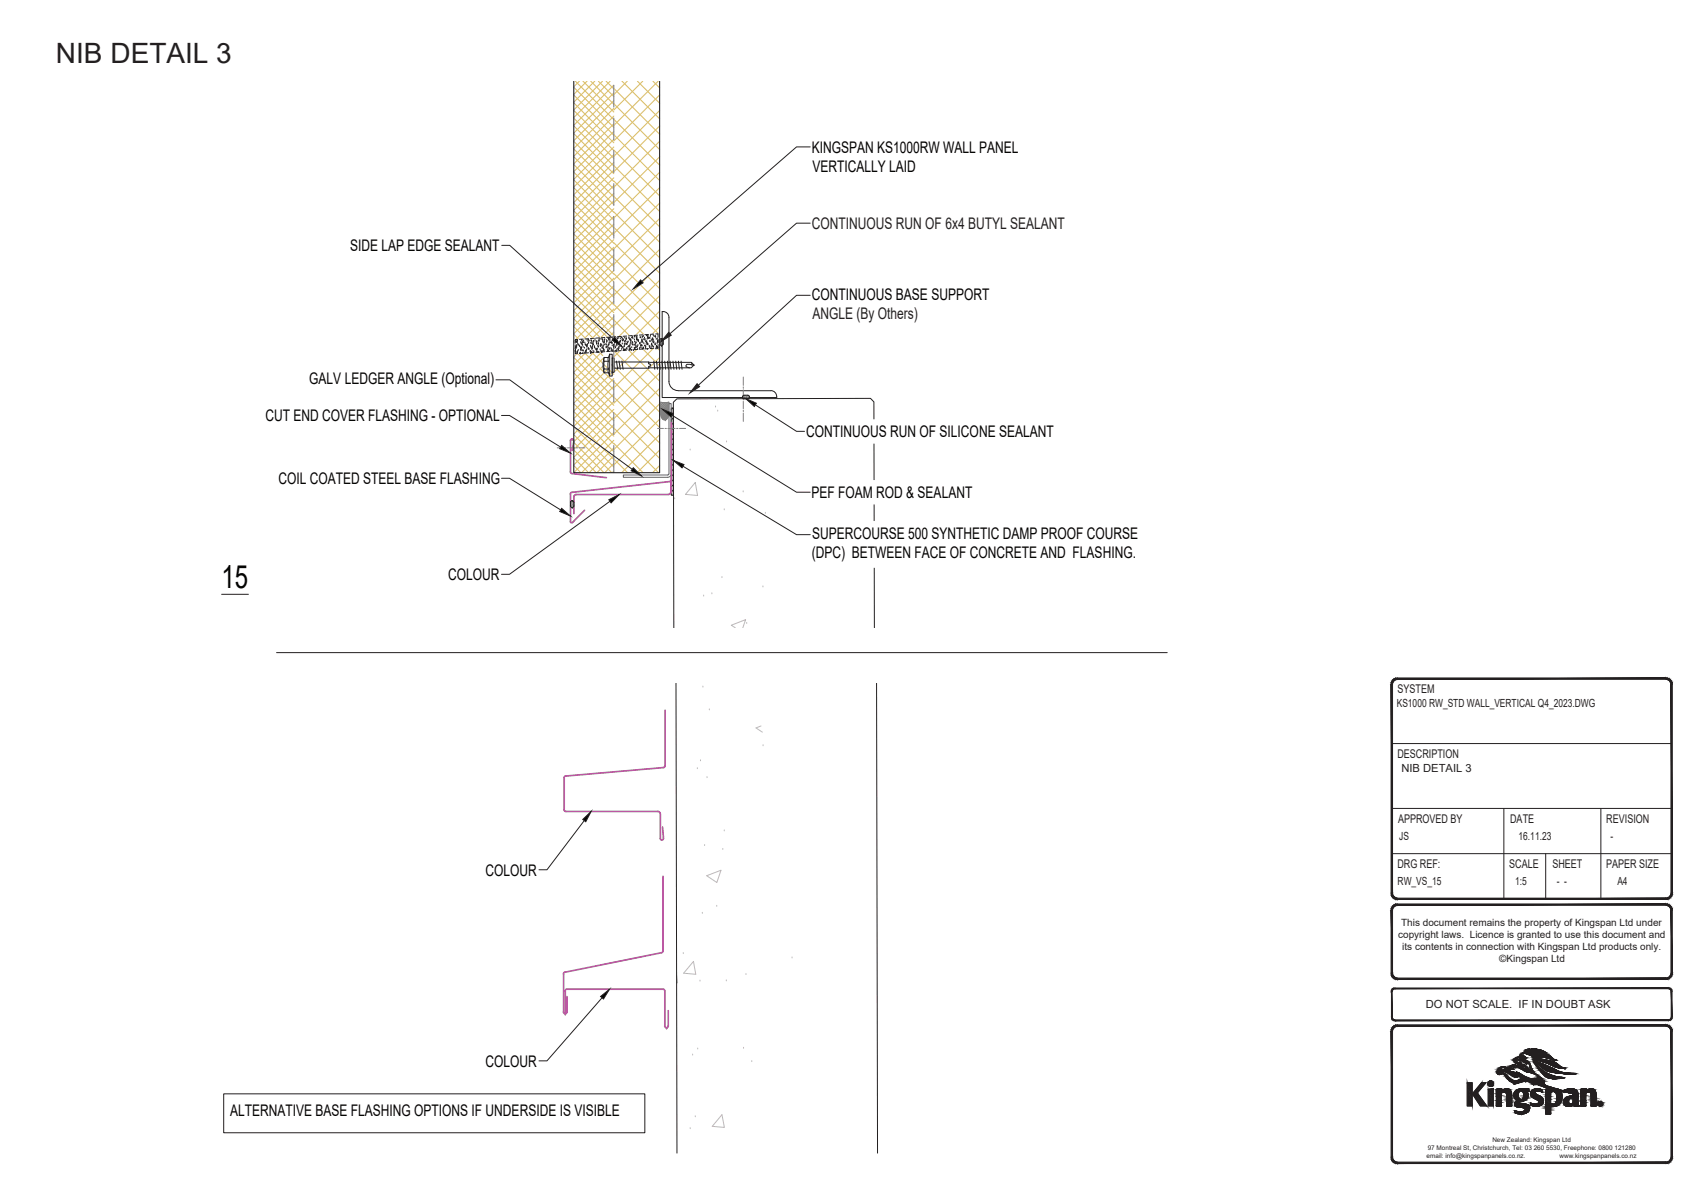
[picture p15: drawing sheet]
<svg xmlns="http://www.w3.org/2000/svg" width="297mm" height="210mm" viewBox="0 0 297 210" stroke-linecap="round" stroke-linejoin="round" font-family="sans-serif">
<defs><g id="words">
<text font-size="5.6" fill="#040503" x="38.7" y="102.5">15</text>
<text font-size="4.9" fill="#231f20" x="9.8" y="11">NIB DETAIL 3</text>
<g font-size="2.8" fill="#040503">
<text x="141.7" y="26.7">KINGSPAN KS1000RW WALL PANEL</text>
<text x="141.8" y="30">VERTICALLY LAID</text>
<text x="61.1" y="43.9">SIDE LAP EDGE SEALANT</text>
<text x="141.7" y="52.3">CONTINUOUS BASE SUPPORT</text>
<text x="54" y="67">GALV LEDGER ANGLE (Optional)</text>
<text x="46.3" y="73.5">CUT END COVER FLASHING - OPTIONAL</text>
<text x="140.7" y="76.3">CONTINUOUS RUN OF SILICONE SEALANT</text>
<text x="48.6" y="84.5">COIL COATED STEEL BASE FLASHING</text>
<text x="141.6" y="86.9">PEF FOAM ROD &amp; SEALANT</text>
<text x="141.7" y="94.1">SUPERCOURSE 500 SYNTHETIC DAMP PROOF COURSE</text>
<text x="78.2" y="101.3">COLOUR</text>
<text x="141.7" y="97.4">(DPC) BETWEEN FACE OF CONCRETE AND FLASHING.</text>
<text x="84.7" y="152.8">COLOUR</text>
<text x="84.7" y="186.2">COLOUR</text>
<text x="40.2" y="194.8">ALTERNATIVE BASE FLASHING OPTIONS IF UNDERSIDE IS VISIBLE</text>
</g>
<g font-size="2.8" fill="#231f20">
<text x="141.7" y="40">CONTINUOUS RUN OF 6x4 BUTYL SEALANT</text>
<text x="141.8" y="55.7">ANGLE (By Others)</text>
</g>
<g font-size="2.1" fill="#231f20">
<text x="243.9" y="121">SYSTEM</text>
<text x="243.9" y="132.3">DESCRIPTION</text>
<text x="244" y="143.6">APPROVED BY</text>
<text x="263.6" y="143.6">DATE</text>
<text x="280.3" y="143.6">REVISION</text>
<text x="243.9" y="151.5">DRG REF:</text>
<text x="263.4" y="151.5">SCALE</text>
<text x="270.9" y="151.5">SHEET</text>
<text x="280.3" y="151.5">PAPER SIZE</text>
</g>
<g font-size="2" fill="#231f20">
<text x="243.8" y="123.5">KS1000 RW_STD WALL_VERTICAL Q4_2023.DWG</text>
<text x="244.6" y="134.8">NIB DETAIL 3</text>
<text x="244.2" y="146.6">JS</text>
<text x="265" y="146.6">16.11.23</text>
<text x="281.1" y="146.6">-</text>
<text x="243.9" y="154.5">RW_VS_15</text>
<text x="264.4" y="154.5">1:5</text>
<text x="271.7" y="154.5">- -</text>
<text x="282.3" y="154.5">A4</text>
<text x="248.8" y="176">DO NOT SCALE. IF IN DOUBT ASK</text>
</g>
<g font-size="1.7" fill="#231f20">
<text x="244.5" y="161.7">This document remains the property of Kingspan Ltd under</text>
<text x="244" y="163.8">copyright laws. Licence is granted to use this document and</text>
<text x="244.7" y="165.8">its contents in connection with Kingspan Ltd products only.</text>
<text x="261.7" y="168">©Kingspan Ltd</text>
</g>
<g font-size="1.1" fill="#231f20">
<text x="249" y="202.1">email: info@kingspanpanels.co.nz.</text>
<text x="249.2" y="200.7">97 Montreal St, Christchurch, Tel: 03 260 5530, Freephone: 0800 121280</text>
<text x="260.4" y="199.4">New Zealand: Kingspan Ltd</text>
<text x="272.2" y="202.1">www.kingspanpanels.co.nz</text>
</g>
</g></defs>
<g fill="none" stroke="#dcc06c" stroke-width=".19">
<path d="M100.1 19.3l7 7M100.1 17.9l7 7M100.1 16.6l7 7M100.1 15.2l7 7M100.4 14.2l6.7 6.7M101.1 14.2l-1 .9M101.7 14.2l5.4 5.3M102.4 14.2l-2.3 2.3M103.1 14.2l4 4M103.8 14.2l-3.7 3.6M104.4 14.2l2.7 2.6M105.2 14.2l-5.1 5"/>
<path d="M105.8 14.2l1.3 1.3M106.5 14.2l-6.4 6.3M107.1 18.1l8 8M107.1 15.4l8 8M107.1 18.9l-7 7M107.1 17.6l-7 7M107.1 16.2l-7 7M107.1 14.9l-7 7M108.6 14.2l6.5 6.5M109.5 14.2l-2.4 2.3M111.2 14.2l3.9 3.8M112.2 14.2l-5.1 5"/>
<path d="M114 14.2l1.1 1.1M114.9 14.2l-7.8 7.7M115.1 19.3l-8 8M115.1 16.6l-8 8M100.1 22l15 14.9M100.1 39.5l7 7M100.1 38.1l7 7M100.1 36.8l7 7M100.1 35.4l7 7M100.1 34.1l7 7M100.1 32.8l7 7M100.1 31.4l7 7"/>
<path d="M100.1 30l7 7M100.1 28.7l7 7M100.1 27.4l7 7M100.1 26l7 7M100.1 24.7l7 7M100.1 23.3l7 7M100.1 20.6l7 7M107.1 39.7l8 8M107.1 37l8 8M107.1 34.3l8 8M107.1 31.6l8 8M107.1 26.2l8 8"/>
<path d="M107.1 23.5l8 8M107.1 20.8l8 8M107.1 39.1l-7 7M107.1 37.8l-7 7M107.1 36.4l-7 7M107.1 35.1l-7 7M107.1 33.7l-7 7M107.1 32.4l-7 7M107.1 31l-7 7M107.1 29.7l-7 7M107.1 28.4l-7 7M107.1 27l-7 7"/>
<path d="M107.1 25.7l-7 6.9M107.1 24.3l-7 7M107.1 23l-7 7M107.1 21.6l-7 7M107.1 20.3l-7 7M115.1 38.1l-8 8M115.1 35.5l-8 8M115.1 32.8l-8 8M115.1 30.1l-8 8M115.1 27.4l-8 8M115.1 24.7l-8 8M115.1 22l-8 8"/>
<path d="M100.1 58.3l5.3 5.3M100.1 59.7l7 7M100.1 53l7 7M100.1 51.6l7 7M100.1 50.3l7 7M100.1 48.9l7 7M100.1 47.6l7 7M100.1 46.2l7 7M100.1 44.9l7 7M100.1 43.5l7 7M100.1 42.2l7 7M100.1 40.8l7 7"/>
<path d="M100.1 54.3l6.2 6.2M100.1 55.7l5.4 5.3 1.6-1.7M100.1 57l5.1 5.1M107.1 58.5l8 8M107.1 55.8l8 8M107.1 53.1l8 8.1M107.1 50.4l8 8M107.1 47.8l8 8M107.1 45.1l8 8M107.1 42.4l8 8M107.1 58l-7 7M107.1 56.6l-7 7.1"/>
<path d="M107.1 55.3l-7 7M107.1 53.9l-7 7M107.1 52.6l-7 7M107.1 51.3l-7 7M107.1 49.9l-7 7M107.1 48.6l-7 7M107.1 47.2l-7 7M107.1 45.9l-7 7M107.1 44.5l-7 7M107.1 43.2l-7 7M107.1 41.8l-7 7M107.1 40.5l-7 7"/>
<path d="M115.1 59.7l-8 8M115.1 57l-8 8M115.1 54.3l-8 8M115.1 51.6l-8 8M115.1 48.9l-8 8M115.1 46.2l-8 8M115.1 43.5l-8 8M115.1 40.8l-8 8M100.1 74.5l7 7M100.1 73.2l7 7M100.1 71.8l7 7M100.1 70.5l7 7"/>
<path d="M100.1 69.1l7 7M100.1 67.8l7 7M100.1 66.4l7 7M100.1 65.1l7 7M100.1 63.7l7 7M100.1 62.4l7 7M100.1 61l7 7.1M100.1 75.9l6.6 6.6M100.1 78.6l4 3.9M100.1 79.9l2.6 2.6M100.2 77.2l5.2 5.3M105.2 62.6l-5.1 5.1"/>
<path d="M105.4 61.1l-5.3 5.2M106.3 64.2l-6.2 6.2M106.8 61l.1 .1M106.8 63.7l.3 .3M106.9 63.6l-.1 .1M107.1 65.3l-1.7-1.6-5.3 5.3M107.1 74.7l7.8 7.8M107.1 69.3l8 8M107.1 72l8 8M107.1 66.6l8 8M107.1 63.9l8 8M107.1 61.2l8 8"/>
<path d="M107.1 79.5l-2.9 3M107.1 78.2l-4.3 4.3M107.1 76.9l-5.6 5.6M107.1 75.5l-6.9 7M107.1 74.1l-7 7.1M107.1 72.8l-7 7M107.1 71.5l-7 7M107.1 70.1l-6.9 7M107.1 68.8l-7 7M107.1 67.4l-7 7M107.1 66.1l-7 7M107.1 64.7l-7 7"/>
<path d="M107.1 60.7l-.3 .3M107.1 77.4l5.1 5.1M115.1 78.6l-3.9 3.9M115.1 75.9l-6.6 6.6M115.1 73.2l-8 8M115.1 70.5l-8 8M115.1 67.8l-8 8M115.1 65.1l-8 8M115.1 62.4l-8 8M100.1 81.3l1.2 1.2M107.1 82.2l-.2 .3M107.1 80.9l-1.5 1.6"/>
<path d="M107.1 80.1l2.4 2.4M115.1 81.3l-1.2 1.2"/>
</g>
<g fill="none" stroke="#231f20" stroke-width=".17">
<path d="M115.2 59.2a.31 .31 0 0 1 .3-.1 .31 .31 0 0 1 .3 .3v.6a.3 .3 0 0 1-.3 .3 .3 .3 0 0 1-.3-.3zM115.5 59.1h.1M116.7 55.4v11.2a1.6 1.6 0 0 0 1.6 1.6M116.7 55.4a1.03 1.03 0 0 0-1.1-1v15h20a1.09 1.09 0 0 0-1.1-1.2h-16.1M105.4 63.1v1.3M105.5 64.4v.7M105.5 62.4v.6M105.5 62.4l-.3 1.3 .3 1.4M105.5 65.1h.7M105.5 64.4h.7v.7M105.5 62.4h.7M106.2 63.1v1.3"/>
<path d="M106.2 62.4v.6l-.7 .1M106.4 61.8v3.8l-.2-.5M106.4 61.8l-.2 .6M106.4 61.8h.4v3.8h-.4M106.8 62.5h.4v2.4l-.1 .1h-.3zM107.2 63.2h13.4l.5 .5-.5 .5-13.4 .1M107.6 63l.2 1.4M108 63l.3 1.5M108.5 63l.3 1.5M113.2 63.2v.3l.4 .2-.1 .2h-.3v.4M114.1 63l.2 1.5M114.6 63l.1 1.5"/>
<path d="M115.1 63l.1 1.5M115.5 60.3h.1M115.5 63l.2 1.5M116 63l.2 1.5M116.5 63l.1 1.5M116.9 63l.2 1.5M117.2 71.2h.3v15.2h-.3zM117.4 71.2l-.2 .3M117.4 63l.2 1.5M117.5 79.2l-.3 .4M117.5 78.3l-.3 .4M117.5 77.5l-.3 .3"/>
<path d="M117.5 76.5l-.3 .4M117.5 75.7l-.3 .3M117.5 74.7l-.3 .4M117.5 73.9l-.3 .3M117.5 72.9l-.3 .4M117.5 72.1l-.3 .3M117.9 63l.2 1.5M118.4 63l.2 1.5M118.9 63l.1 1.5M120.7 63.2l.1 .5 .4 .1M120.8 63.7l-1-.1v.4l.6 .2M129.6 69.3h.1"/>
<path d="M130.8 69.3l-.3-.3h-.8l-.1 .3M130.8 69.3h.1M130.8 69.3l-.2 .3h-.7l-.3-.3M99.9 87.4l.2 .1 .1 .8-.3 .3M99.9 87.4l-.4 .3 .1 .7 .3 .2M99.9 88.6h.1M99.9 87.4h.1M117.5 86.4h.1M117.5 85.5l-.3 .4M117.5 84.6l-.3 .4M117.5 83.7l-.3 .4M117.5 82.8l-.3 .4"/>
<path d="M117.5 81.9l-.3 .4M117.5 81l-.3 .4M117.5 80.1l-.3 .4M117.6 109.6l-.1-39.4 .6-.6 33.8-.1 .6 .6 .1 39.5"/>
</g>
<g fill="none" stroke="#808180" stroke-width=".17">
<path d="M115.4 59.1l-.2 .2M115.6 59.1l-.4 .5M115.8 59.6l-.6 .5M115.8 59.3l-.6 .6M115.8 59.8l-.5 .5M97.3 78.2h1M98.5 78.2h.3M99 78.2h1.3M100.6 78.2h.2M101.1 78.2h1M114.8 74.8h1M115.3 70.2h1.4v2.1a.9 .9 0 0 0-.7-.9 .88 .88 0 0 0-.7 .9z"/>
<path d="M115.3 72.4h.1M115.3 72v.1M115.3 72.6h.1M115.3 72.2h.1M115.4 72h.1M115.4 72.8h.1M115.4 70.2l1.3 1.3M115.4 72l.1 .1M115.4 72.2l.1 .1M115.4 72.4l.1 .1M115.4 72.6l.1 .1M115.4 72.8l.1 .1"/>
<path d="M115.4 71.8l.1 .1M115.5 70.2l-.2 .2 1.1 1.1M115.5 72.9h.1M115.5 72.7h.1M115.5 72.5h.1M115.5 72.3h.1M115.5 72.1h.1M115.5 71.9h.1M115.5 72.3l-.1 .1M115.5 72.1l-.1 .1M115.5 71.9l-.1 .1M115.5 72.5l-.1 .1"/>
<path d="M115.5 72.7l-.1 .1M115.5 71.7h.1M115.5 71.7l.4-.3a.93 .93 0 0 1 .8 1 .93 .93 0 0 1-.8 .9 1.06 1.06 0 0 1-.4-1.6zM115.6 73.1h.1M115.6 71.7v.1M115.6 71.9v.1M115.6 72.1v.1M115.6 72.3v.1M115.6 72.5v.1M115.6 72.7v.1M115.6 72.9v.1M115.6 73h.2"/>
<path d="M115.6 72.8h.2M115.6 72.6h.2M115.6 72.4h.2M115.6 72.2h.2M115.6 72h.2M115.6 71.8h.2M115.6 72v.1M115.6 71.8v.1M115.6 71.6v.1M115.6 71.6h.2M115.6 72.2v.1M115.6 72.4v.1"/>
<path d="M115.6 72.6v.1M115.6 72.8v.1M115.6 73v.1M115.6 71.6h.1M115.7 73.2h.1M115.7 60.1l-.1 .2M115.8 70.3l-.5 .4 .6 .7 .8-.8M115.8 71.6v.1M115.8 71.8v.1M115.8 72v.1M115.8 72.2v.1M115.8 72.4v.1"/>
<path d="M115.8 72.6v.1M115.8 72.8v.1M115.8 73v.1M115.8 73.2h.1M115.8 70.3l.9 .9M115.8 73.1h.1M115.8 72.9h.1M115.8 72.7h.1M115.8 72.5h.1M115.8 72.3h.1M115.8 72.1h.1M115.8 71.9h.1"/>
<path d="M115.8 71.7h.1M115.8 71.7v.1M115.8 71.5v.1M115.8 71.5h.1M115.8 71.9v.1M115.8 72.1v.1M115.8 72.3v.1M115.8 72.5v.1M115.8 72.7v.1M115.8 72.9v.1M115.8 73.1v.1M115.9 73.3h.1"/>
<path d="M115.9 71.5l.1 .1M115.9 71.7l.1 .1M115.9 71.9l.1 .1M115.9 72.1l.1 .1M115.9 72.3l.1 .1M115.9 72.5l.1 .1M115.9 72.7l.1 .1M115.9 72.9l.1 .1M115.9 73.1l.1 .1M116 71.4l-.1 .1M116 73.2h.1M116 73h.1"/>
<path d="M116 72.8h.1M116 72.6h.1M116 72.4h.1M116 72.2h.1M116 72h.1M116 71.8h.1M116 71.6h.1M116 71.6l-.1 .1M116 71.8l-.1 .1M116 72l-.1 .1M116 72.2l-.1 .1M116 72.4l-.1 .1"/>
<path d="M116 72.6l-.1 .1M116 72.8l-.1 .1M116 73l-.1 .1M116 73.2l-.1 .1M116.1 74.8h.2M116.1 70.3l-.8 .8 .4 .4M116.1 71.6l.1 .1M116.1 71.8l.1 .1M116.1 72l.1 .1M116.1 72.2l.1 .1M116.1 72.4l.1 .1M116.1 72.6l.1 .1"/>
<path d="M116.1 72.8l.1 .1M116.1 73l.1 .1M116.1 73.2l.1 .1M116.1 70.3l.6 .6-.5 .5M116.1 71.4l.1 .1M116.2 73.3h.1M116.2 73.1h.1M116.2 72.9h.1M116.2 72.7h.1M116.2 72.5h.1M116.2 72.3h.1M116.2 72.1h.1"/>
<path d="M116.2 71.9h.1M116.2 71.7h.1M116.2 71.5h.1M116.2 71.5l-.1 .1M116.2 71.7l-.1 .1M116.2 71.9l-.1 .1M116.2 72.1l-.1 .1M116.2 72.3l-.1 .1M116.2 72.5l-.1 .1M116.2 72.7l-.1 .1M116.2 72.9l-.1 .1M116.2 73.1l-.1 .1"/>
<path d="M116.3 71.5v.1M116.3 71.7v.1M116.3 71.9v.1M116.3 71.5h.1M116.3 72.1v.1M116.3 72.3v.1M116.3 72.5v.1M116.3 72.7v.1M116.3 72.9v.1M116.3 73.1v.1M116.3 73.2h.1M116.3 73h.1"/>
<path d="M116.3 72.8h.1M116.3 72.6h.1M116.3 72.4h.1M116.3 72.2h.1M116.3 72h.1M116.3 71.8h.1M116.3 71.6h.1M116.3 71.6v.1M116.3 71.8v.1M116.3 72v.1M116.3 72.2v.1M116.3 72.4v.1"/>
<path d="M116.3 72.6v.1M116.3 72.8v.1M116.3 73v.1M116.4 71.8l.1 .1M116.4 72l.1 .1M116.4 72.2l.1 .1M116.4 72.4l.1 .1M116.4 72.6l.1 .1M116.4 72.8l.1 .1M116.4 73h.1M116.5 71.6l.2 .3M116.5 72.9h.1"/>
<path d="M116.5 72.7h.1M116.5 72.5h.1M116.5 72.3h.1M116.5 72.1h.1M116.5 71.9h.1M116.5 71.7l-.1 .1M116.5 71.9l-.1 .1M116.5 72.1l-.1 .1M116.5 72.3l-.1 .1M116.5 72.5l-.1 .1M116.5 72.7l-.1 .1M116.5 72.9l-.1 .1"/>
<path d="M116.6 74.8h1.2M116.6 72.1l.1 .1M116.6 72.3l.1 .1M116.6 72.5l.1 .1M116.6 72.7h.1M116.6 72v.1M116.7 72.6h.1M116.7 72.4h.1M116.7 72.2h.1M116.7 72.2l-.1 .1M116.7 72.4l-.1 .1M116.7 72.6l-.1 .1"/>
<path d="M116.7 70.2h.1M116.7 71.9h.1M116.7 71.6l-.1 .1M116.7 71.2l-.3 .3M116.7 70.3l-1.4 1.4 .1 .1M116.7 70.6l-.3-.3-1.1 1.1 .2 .2M118.1 74.8h.2M118.6 74.8h1M129.6 69.3l.2 .3M129.7 69.1l.4 .5M129.7 65.8v1.5M129.7 67.5v.3"/>
<path d="M129.7 68v1.3M129.7 69.6v.2M129.7 70.1v1.2M129.7 71.6v.2M129.7 72.1v1.5M129.8 69l.6 .6M130.1 69l.5 .6M130.3 69l.5 .4M130.6 69l.2 .2M99.7 87.4l-.1 .2M100 87.4l-.4 .5M100.1 87.6l-.5 .5"/>
<path d="M100.2 88.3l-.3 .3M100.2 88.1l-.5 .4M100.2 87.8l-.6 .6"/>
</g>
<path d="M99.9 78.6l.3-1.7a.31 .31 0 0 0-.3-.3 .31 .31 0 0 0-.4 .3l.1 5.5M99.9 76.6h.1M117.2 73.7v10.1M99.5 82.3l.3 .4 6 .7M99.8 85.9l-.3 .3 .1 4.9 .1 .1h.2M100.2 86.7v3M102 89.1l-2.1 2.1M117.1 85.9l-.1 .2-.3 .2h-16.2l-.3 .2v.2M117.1 84.1v1.8M117.2 83.7l-.3 .4-17.1 1.8" fill="none" stroke="#b9519f" stroke-width=".3"/>
<path d="M107.1 14.9v3.8M107.1 20.6v3.8M107.1 26.3v3.8M107.1 32.1v3.8M107.1 37.8v3.8M107.1 43.5v3.8M107.1 49.2v3.8M107.1 54.9v3.8M107.1 60.6v3.8M107.1 66.3v3.8M107.1 72.1v3.8M107.1 77.8v4.7" fill="none" stroke="#808180" stroke-width=".19"/>
<path d="M100.1 14.2v68.3h15v-68.3" fill="none" stroke="#231f20" stroke-width=".19"/>
<path d="M116.7 82.7l-.2 .2h-7.7v.4h7.7a.6 .6 0 0 0 .6-.6v-12.3h-.4v12.3" fill="none" stroke="#3853a3" stroke-width=".17"/>
<g fill="none" stroke="#bababa" stroke-width=".17">
<path d="M120.5 78.4h.1M124.9 70.9h.1M125.3 71.6h.1M126.8 77h.1M117.7 86.9h.1M121.3 84.2l.4 2.3-2.1-.2zM126.4 88.8h.1M129.7 85.7h.1M133.6 89.4h.1M122.8 103.9h.1M124.2 103.5h.1M126 100.6h.1"/>
<path d="M128.3 109.6l-.7-.5 2.5-.9-.5 1.4M130.3 108.6h.1M133.2 102.3h.1"/>
</g>
<path d="M121.7 67l.4 .5-1.7 1.1z" fill="#231f20"/>
<path d="M141.4 51.5h-2.4l-17.1 15.7M121.7 67l.4 .5-1.7 1.1z" fill="none" stroke="#231f20" stroke-width=".17"/>
<path d="M116.7 58l.5 .5-1.8 1.1z" fill="#231f20"/>
<path d="M141.4 39h-2.4l-22.1 19.3M116.7 58l.5 .5-1.8 1.1z" fill="none" stroke="#231f20" stroke-width=".17"/>
<path d="M139.8 73.3v4l48.8-4zM139.8 77.3l48.8-4v4z" fill="#fff"/>
<path d="M139.8 73.3h48.8l-48.8 4zM139.8 77.3l48.8-4v4z" fill="none" stroke="#fff" stroke-width=".17"/>
<path d="M130.1 69.6l1.9 .8-.4 .6z" fill="#040503"/>
<path d="M130.1 69.6l1.9 .8-.4 .6zM131.8 70.7l7.2 4.6h1.4" fill="none" stroke="#231f20" stroke-width=".17"/>
<path d="M111.8 48.9l.4 .5-1.7 1z" fill="#040503"/>
<path d="M141.4 25.6h-2.4l-27 23.5M111.8 48.9l.4 .5-1.7 1z" fill="none" stroke="#231f20" stroke-width=".17"/>
<path d="M98 77.7l1.5 1.4-1.8-.8z" fill="#040503"/>
<path d="M87.5 72.5h1.4l9 5.5M98 77.7l1.5 1.4-1.8-.8z" fill="none" stroke="#231f20" stroke-width=".17"/>
<path d="M46.8 64v4.6l40.4-4.6zM46.8 68.6l40.4-4.6v4.6z" fill="#fff"/>
<path d="M46.8 64h40.4l-40.4 4.6zM46.8 68.6l40.4-4.6v4.6z" fill="none" stroke="#fff" stroke-width=".17"/>
<path d="M110.5 81.6l1.4 1.5-1.8-.9z" fill="#040503"/>
<path d="M86.5 66.3h2.5l21.3 15.6M110.5 81.6l1.4 1.5-1.8-.9z" fill="none" stroke="#231f20" stroke-width=".17"/>
<path d="M140.8 91v8l59.2-8zM140.8 99l59.2-8v8z" fill="#fff"/>
<path d="M140.8 91h59.2l-59.2 8zM140.8 99l59.2-8v8z" fill="none" stroke="#fff" stroke-width=".17"/>
<path d="M117.5 80.3l1.9 .8-.4 .6z" fill="#040503"/>
<path d="M117.5 80.3l1.9 .8-.4 .6zM119.2 81.4l19.8 11.9h2.4" fill="none" stroke="#231f20" stroke-width=".17"/>
<path d="M98 88.7l1.5 1.4-1.8-.8z" fill="#040503"/>
<path d="M87.5 83.5h1.4l9 5.5M98 88.7l1.5 1.4-1.8-.8z" fill="none" stroke="#231f20" stroke-width=".17"/>
<path d="M140.8 83.9v4.1l31.3-4.1zM140.8 88l31.3-4.1v4.1z" fill="#fff"/>
<path d="M140.8 83.9h31.3l-31.3 4.1zM140.8 88l31.3-4.1v4.1z" fill="none" stroke="#fff" stroke-width=".17"/>
<path d="M115.6 71.4l1.9 .8-.4 .6z" fill="#040503"/>
<path d="M115.6 71.4l1.9 .8-.4 .6zM117.3 72.5l21.7 13.4h2.4" fill="none" stroke="#231f20" stroke-width=".17"/>
<path d="M106.3 87.2l1.8-.9-1.4 1.5z" fill="#040503"/>
<path d="M106.3 87.2l1.8-.9-1.4 1.5zM106.4 87.5l-17.5 12.7h-1.4M38.7 103.7h4.7" fill="none" stroke="#231f20" stroke-width=".17"/>
<path d="M114.8 58.3v2.4" fill="none" stroke="#fff" stroke-width=".17"/>
<path d="M100.4 59.3l14.4 1.4-14.4 1zM100.4 59.3l14.4 1.4v-2.4z" fill="#fff"/>
<path d="M100.4 59.3l14.4 1.4-14.4 1zM100.4 59.3l14.4-1v2.4z" fill="none" stroke="#fff" stroke-width=".17"/>
<g fill="none" stroke="#231f20" stroke-width=".17">
<path d="M100.5 59.5h.1M100.5 59.4h.1M100.6 59.6h.1M100.6 59.5h.1M100.7 59.5h.1M100.7 59.7h.1M100.8 59.4h.1M100.8 59.2l-.4 .1v.6M100.8 59.9h.1M101.4 59.6h.1M101.4 59.7h.1M101.5 59.9h.1"/>
<path d="M101.5 59.2h.1M101.6 59.3h.1M101.6 59.8h.1M101.7 59.6h.1M101.8 59.2h-.7M101.8 59.6h.1M101.9 59.4h.1M102.1 59.7h.1M102.5 59.2h.1M102.5 60h.1M102.6 59.5h.1M102.7 59.2h.1"/>
<path d="M102.7 59.1l-.6 .1M102.7 59.7h.1M102.7 59.8h.1M102.8 59.4h.1M103.1 59.7h.1M103.1 59.3h.1M103.2 59.8h.1M103.2 59.3h.1M103.3 59.5h.1M103.4 59.8h.1M103.5 59.9h.1M103.5 59.6h.1"/>
<path d="M103.6 59.4h.1M103.7 59l-.7 .1M103.8 59.4h.1M103.8 59.1h.1M104.1 59.7h.1M104.1 59.9h.1M104.1 59.5h.1M104.2 59.8h.1M104.2 59.5h.1M104.4 60h.1M104.4 59.8h.1M104.5 59.9h.1"/>
<path d="M104.5 59.4h.1M104.5 59.3h.1M104.6 59h.1M104.6 59h-.6M104.8 60h.1M104.9 59h.1M105.1 59.1h.1M105.1 59.2h.1M105.2 59.5h.1M105.2 59.2h.1M105.4 59.7h.1M105.4 59.6h.1"/>
<path d="M105.4 59.4h.1M105.5 59.2h.1M105.6 59.1h.1M105.6 58.9l-.7 .1M105.7 60h.1M105.9 59.6h.1M105.9 59.3h.1M106 59.4h.1M106.1 58.9h.1M106.2 59h.1M106.2 59.2h.1M106.3 60h.1"/>
<path d="M106.3 59.8h.1M106.3 59.6h.1M106.4 58.9h.1M106.4 59.1h.1M106.4 59.3h.1M106.5 58.9h.1M106.5 58.8l-.6 .1M106.5 59.7h.1M106.7 59.7h.1M106.7 59.6h.1M106.8 59.8h.1M106.9 59.2h.1"/>
<path d="M107.2 59.2h.1M107.2 59.7h.1M107.3 58.8h.1M107.3 59.5h.1M107.3 59.2h.1M107.4 59.1h.1M107.5 59h.1M107.5 58.8h-.7M107.6 59.3h.1M107.6 60h.1M107.7 58.9h.1M107.8 59.4h.1"/>
<path d="M107.8 59h.1M107.8 59.5h.1M107.9 59.8h.1M108 58.9h.1M108.1 59.8h.1M108.1 59.6h.1M108.1 59.9h.1M108.2 59.6h.1M108.2 59.5h.1M108.3 59.4h.1M108.3 59h.1M108.4 58.7l-.6 .1"/>
<path d="M108.5 58.8h.1M108.6 59.2h.1M108.6 59.9h.1M108.6 59.4h.1M108.7 59h.1M108.8 59.1h.1M108.8 59.2h.1M109 59.5h.1M109 59.9h.1M109 58.8h.1M109.1 59.5h.1M109.1 59.8h.1"/>
<path d="M109.2 59.4h.1M109.2 59.1h.1M109.3 59.9h.1M109.3 58.9h.1M109.3 59h.1M109.4 59.9h.1M109.4 58.7h-.7M109.4 60h.1M109.4 59.5h.1M109.5 59.7h.1M109.6 59.5h.1M109.7 58.9h.1"/>
<path d="M109.8 59h.1M109.9 59.2h.1M110 59.1h.1M110 59.8h.1M110.1 59.3h.1M110.1 59.5h.1M110.2 58.8h.1M110.3 59.9h.1M110.3 58.6h-.6M110.3 59.6h.1M110.4 59.7h.1M110.4 58.8h.1"/>
<path d="M110.4 58.6h.1M110.5 59h.1M110.7 59.2h.1M110.8 58.6h.1M110.8 59.5h.1M110.8 58.7h.1M110.9 59.9h.1M111 59.7h.1M111.1 59h.1M111.1 59.2h.1M111.1 58.7h.1M111.1 58.9h.1"/>
<path d="M111.2 58.7h.1M111.2 59.1h.1M111.3 58.5l-.7 .1M111.3 59.3h.1M111.4 59.4h.1M111.4 59.2h.1M111.4 59.5h.1M111.6 59.9h.1M111.7 59.8h.1M111.7 59.7h.1M111.7 58.8h.1M111.8 58.8h.1"/>
<path d="M111.9 59.6h.1M112 59.3h.1M112 59.1h.1M112.1 58.7h.1M112.1 59.3h.1M112.1 59.5h.1M112.1 58.6h.1M112.2 59.7h.1M112.2 58.4l-.6 .1M112.3 58.6h.1M112.4 59.1h.1M112.4 59.8h.1"/>
<path d="M112.4 59.2h.1M112.5 58.8h.1M112.6 59.1h.1M112.7 59.5h.1M112.7 59.4h.1M112.8 60h.1M112.8 58.4h.1M112.8 59.7h.1M112.9 59.5h.1M113 59h.1M113 59.9h.1M113 59.8h.1"/>
<path d="M113 58.7h.1M113.1 58.5h.1M113.1 58.7h.1M113.1 58.6h.1M113.2 58.9h.1M113.2 58.4h-.7M113.4 58.8h.1M113.4 58.9h.1M113.4 59.4h.1M113.4 59.5h.1M113.5 58.5h.1M113.7 59.2h.1"/>
<path d="M113.7 59.9h.1M113.8 59h.1M113.8 59.4h.1M113.9 59.1h.1M113.9 59h.1M114 59.6h.1M114 59.2h.1M114 58.5h.1M114 59.7h.1M114.1 58.3l-.6 .1M114.1 59.5h.1M114.2 58.6h.1"/>
<path d="M114.3 59.8h.1M114.4 58.6h.1M114.4 58.7h.1M114.4 58.3h.4v.6M114.5 59.1h.1M114.7 59.8h.1M114.7 59h.1M114.7 59.5h.1M114.8 59.3h.1M114.8 59.6h.1M114.8 59.4h.1M114.8 59.2v.6"/>
<path d="M100.4 61.2v.5h.4M100.4 60.2v.6M100.4 61.3h.1M100.4 60.9h.1M100.4 60.5h.1M100.5 61.1h.1M100.5 60.6h.1M100.5 61.4h.1M100.6 60.3h.1M100.6 60.5h.1M100.6 60.1h.1M100.7 61.3h.1"/>
<path d="M100.8 61.4h.1M100.8 61.2h.1M100.9 60.1h.1M100.9 61h.1M101 60.1h.1M101.1 60.3h.1M101.2 60.4h.1M101.2 61.5h.1M101.3 61.6h.1M101.3 61.5h.1M101.3 60.8h.1M101.3 60.5h.1"/>
<path d="M101.4 61h.1M101.4 60.7h.1M101.5 60.5h.1M101.6 61h.1M101.6 60.1h.1M101.7 60.1h.1M101.7 61.6h.1M101.7 61h.1M101.8 61.7h-.7M101.8 60.5h.1M101.8 61.1h.1M101.9 61.6h.1"/>
<path d="M102 60.6h.1M102.1 61.5h.1M102.1 60h.1M102.2 61.2h.1M102.2 60.1h.1M102.3 61.4h.1M102.3 61.3h.1M102.3 60.1h.1M102.3 61.1h.1M102.3 60.9h.1M102.3 60.2h.1M102.4 60.2h.1"/>
<path d="M102.4 60.4h.1M102.5 60.1h.1M102.6 60.8h.1M102.7 60.7h.1M102.7 61.6h-.6M102.7 60.8h.1M102.8 60.8h.1M103 61.2h.1M103 60.3h.1M103 61.5h.1M103.1 61.2h.1M103.1 60.4h.1"/>
<path d="M103.2 61.5h.1M103.2 61.3h.1M103.2 60.6h.1M103.3 60.8h.1M103.4 60.5h.1M103.4 60.7h.1M103.4 60.4h.1M103.4 60.1h.1M103.5 61.2h.1M103.6 60h.1M103.6 61.3h.1M103.7 61.5l-.7 .1"/>
<path d="M103.7 60.3h.1M103.7 60.5h.1M103.8 60.6h.1M104 60.8h.1M104.1 60.8h.1M104.1 60.9h.1M104.1 61.2h.1M104.2 60.9h.1M104.2 60.7h.1M104.3 61.3h.1M104.3 60.3h.1M104.4 60.4h.1"/>
<path d="M104.4 61.3h.1M104.5 60.4h.1M104.6 61.5h-.6M104.7 60.9h.1M104.8 60.2h.1M104.8 60.3h.1M104.9 61.1h.1M104.9 61.3h.1M104.9 60h.1M105 61.4h.1M105 60.2h.1M105 61.3h.1"/>
<path d="M105.1 60.6h.1M105.1 60.5h.1M105.1 61.1h.1M105.2 60.6h.1M105.3 60.4h.1M105.3 60.2h.1M105.3 60.7h.1M105.4 61h.1M105.4 60.9h.1M105.4 61.1h.1M105.5 60h.1M105.6 61.4h-.7"/>
<path d="M105.8 60.5h.1M105.8 60h.1M105.8 60.4h.1M105.9 60.5h.1M106 61h.1M106.1 60.4h.1M106.1 61h.1M106.1 60.8h.1M106.1 60.1h.1M106.1 60.6h.1M106.2 61.1h.1M106.2 60.1h.1"/>
<path d="M106.4 60.7h.1M106.4 60.8h.1M106.5 60.6h.1M106.5 61.3l-.6 .1M106.7 61.1h.1M106.7 60.7h.1M106.8 60.9h.1M106.8 61.1h.1M106.8 60.2h.1M107 61.1h.1M107 61h.1M107.1 60.1h.1"/>
<path d="M107.1 60.5h.1M107.1 60.7h.1M107.1 60.2h.1M107.1 60.3h.1M107.2 60h.1M107.4 60.5h.1M107.5 61.3h-.7M107.5 61.2h.1M107.5 60.2h.1M107.5 61.1h.1M107.6 61.2h.1M107.7 60.9h.1"/>
<path d="M107.7 60.1h.1M107.8 60.8h.1M107.9 60.9h.1M108 60.6h.1M108 60.7h.1M108 60.4h.1M108.2 60.3h.1M108.4 60.2h.1M108.4 60.3h.1M108.4 61.2h-.6M108.5 60.3h.1M108.5 60.8h.1"/>
<path d="M108.6 60.5h.1M108.7 60.6h.1M108.9 61h.1M108.9 60.4h.1M108.9 60.8h.1M109 61h.1M109 60.3h.1M109 60h.1M109.2 60.9h.1M109.3 60.7h.1M109.4 61.1l-.7 .1M109.4 60.8h.1"/>
<path d="M109.6 60.5h.1M109.7 60.3h.1M109.8 60.3h.1M109.8 60.7h.1M109.9 61h.1M109.9 60.4h.1M109.9 60.2h.1M110 60h.1M110 60.7h.1M110 60.8h.1M110.2 61h.1M110.3 60.5h.1"/>
<path d="M110.3 61l-.6 .1M110.4 60.1h.1M110.5 61h.1M110.7 60.1h.1M110.7 60.6h.1M110.7 60.8h.1M110.8 60.6h.1M110.9 60.1h.1M110.9 60.6h.1M111 60.4h.1M111 60.5h.1M111.2 60.2h.1"/>
<path d="M111.2 60.4h.1M111.3 61h-.7M111.3 60.8h.1M111.3 60.1h.1M111.6 60.7h.1M111.7 60.5h.1M111.8 60.2h.1M111.8 60.1h.1M112 60.2h.1M112 60.6h.1M112.1 60.8h.1M112.2 60.9l-.6 .1"/>
<path d="M112.3 60.7h.1M112.3 60.6h.1M112.5 60.2h.1M112.6 60.6h.1M112.7 60.3h.1M112.7 60.5h.1M113 60.8h.1M113.1 60h.1M113.2 60.9h-.7M113.3 60.3h.1M113.4 60.4h.1M113.4 60.6h.1"/>
<path d="M113.6 60.7h.1M113.6 60.4h.1M113.7 60.7h.1M113.7 60.1h.1M113.9 60.2h.1M113.9 60.3h.1M114.1 60.4h.1M114.1 60.8h-.6M114.3 60h.1M114.4 60h.1M114.5 60.8h.1M114.5 60.5h.1"/>
<path d="M114.6 60.3h.1M114.6 60.4h.1M114.7 60.5h.1M114.8 60.7h.1M114.8 60.1v.6l-.4 .1"/>
</g>
<path d="M56.3 40.8v4.1l31.9-4.1zM56.3 44.9l31.9-4.1v4.1z" fill="#fff"/>
<path d="M56.3 40.8h31.9l-31.9 4.1zM56.3 44.9l31.9-4.1v4.1z" fill="none" stroke="#fff" stroke-width=".17"/>
<path d="M107.2 58.9l1.3 1.6-1.7-1.1z" fill="#040503"/>
<path d="M87.6 42.8h1.4l18 16.3M107.2 58.9l1.3 1.6-1.7-1.1zM118 119.2l.1 82.1M153 119.2l.2 82.1" fill="none" stroke="#231f20" stroke-width=".17"/>
<g fill="none" stroke="#bababa" stroke-width=".17">
<path d="M122.7 119.8h.1M121.7 134h.1M122.3 132.6h.1M123.4 135.6h.1M123.8 123.7h.1M132.8 126.7l-.9 .4 1.1 .7M133.2 130h.1M122.6 159.2h.1M123 147.4h.1M123.3 152.9l2.5-1-.7 2.1zM125.1 158h.1M126.1 148.1h.1"/>
<path d="M126.4 144.9h.1M118.1 170.2l.2 1.4-.2-.1M119.2 166.3h.1M121 167.8l.4 2.3-2.1-.2zM122.2 171.1h.1M126.8 171h.1M130.2 169.9h.1M138.2 167h.1M120.5 196.8h.1M120.9 184h.1M121.3 194.8h.1M121.8 182.9h.1"/>
<path d="M126 194.6l.4 2.2-2.1-.2zM129.8 182.8h.1M131.2 185.1h.1"/>
</g>
<g fill="none" stroke="#b9519f" stroke-width=".3">
<path d="M98.5 135.8v5.5M98.7 135.4l-.3 .3M116.1 124v9.7l-.2 .2-17.2 1.6M98.4 141.3l.4 .3M98.8 141.6l16.2 .1 .2 .3v4.4a.26 .26 0 0 0 .3 .2 .26 .26 0 0 0 .3-.3l-.2-1.9M115.7 153v13M98.6 169.7l-.3 .3 .1 6.6M98.7 177h.1M98.7 176.7l-.1-3.8 .3-.3 17 .1 .1 .2v6.2l.3 .3M99 174v2.6M99 176.6a.31 .31 0 0 1-.4 .3 .31 .31 0 0 1-.3-.3M115.7 166l-.2 .3-16.9 3.4"/>
<path d="M116.3 179.4h.1M116.6 176.4v2.7l-.3 .3"/>
</g>
<path d="M39.2 191.8v8.6l72-8.6zM39.2 200.4l72-8.6v8.6z" fill="#fff"/>
<path d="M39.2 191.8h72l-72 8.6zM39.2 200.4l72-8.6v8.6z" fill="none" stroke="#fff" stroke-width=".17"/>
<path d="M101.7 143l1.5-1.4-1 1.8z" fill="#040503"/>
<path d="M101.7 143l1.5-1.4-1 1.8zM102 143.2l-6.5 8.6h-1.4" fill="none" stroke="#231f20" stroke-width=".17"/>
<path d="M104.8 173.9l1.6-1.2-1.1 1.7z" fill="#040503"/>
<path d="M262.5 141.1v15.8M104.8 173.9l1.6-1.2-1.1 1.7zM105.1 174.2l-9.6 11h-1.4M39 190.9h73.5v6.8h-73.5z" fill="none" stroke="#231f20" stroke-width=".17"/>
<path d="M290.8 156.8l.2 .2h-.2zM290.8 156.8l.2 .2v-.3zM291 156.7l.3 .2-.3 .1zM291 156.7l.3 .2-.1-.3zM291.2 156.6l.3 .1-.2 .2zM291.2 156.6l.3 .1-.1-.2zM291.4 156.5h.3l-.2 .2zM291.5 156.3l-.1 .2h.3zM291.5 156.3l.3-.1-.1 .3zM291.6 156.1l-.1 .2 .3-.1zM291.6 156.1l.3-.2-.1 .3zM291.6 155.9v.2l.3-.2z" fill="#231f20"/>
<path d="M290.8 156.8l.2 .2h-.2zM290.8 156.8l.2-.1v.3zM291 156.7l.3 .2-.3 .1zM291 156.7l.2-.1 .1 .3zM291.2 156.6l.3 .1-.2 .2zM291.2 156.6l.2-.1 .1 .2zM291.4 156.5h.3l-.2 .2zM291.5 156.3l.3-.1-.1 .3zM291.5 156.3l.2 .2h-.3zM291.6 156.1l.3-.2-.1 .3zM291.6 156.1l.2 .1-.3 .1zM291.6 155.9h.3l-.3 .2z" fill="none" stroke="#231f20" stroke-width=".17"/>
<path d="M291.6 119.4v36.5h.3zM291.6 119.4h.3v36.5z" fill="#231f20"/>
<path d="M291.6 119.4h.3v36.5zM291.6 119.4l.3 36.5h-.3z" fill="none" stroke="#231f20" stroke-width=".17"/>
<path d="M291.8 119.1l.1 .3h-.3zM291.6 119.2v.2l.2-.3zM291.7 118.9l.1 .2-.2 .1zM291.5 119l.1 .2 .1-.3zM291.5 118.7l.2 .2-.2 .1zM291.4 118.8l.1 .2v-.3zM291.3 118.5l.2 .2-.1 .1zM291.3 118.5l-.1 .2 .2 .1zM291 118.4l.3 .1-.1 .2zM291 118.4v.2l.2 .1zM290.8 118.3l.2 .1v.2zM290.8 118.3v.3h.2z" fill="#231f20"/>
<path d="M290.8 118.3l.2 .1v.2zM290.8 118.3l.2 .3h-.2zM291 118.4l.3 .1-.1 .2zM291 118.4l.2 .3-.2-.1zM291.3 118.5l.2 .2-.1 .1zM291.3 118.5l.1 .3-.2-.1zM291.4 118.8l.1-.1v.3zM291.5 119l.2-.1-.1 .3zM291.5 118.7l.2 .2-.2 .1zM291.6 119.2l.2-.1-.2 .3zM291.7 118.9l.1 .2-.2 .1zM291.8 119.1l.1 .3h-.3z" fill="none" stroke="#231f20" stroke-width=".17"/>
<path d="M243.9 118.6h46.9v-.3zM243.9 118.3h46.9l-46.9 .3z" fill="#231f20"/>
<path d="M243.9 118.6l46.9-.3v.3zM243.9 118.3h46.9l-46.9 .3z" fill="none" stroke="#231f20" stroke-width=".17"/>
<path d="M243.6 118.4l.3-.1v.3zM243.6 118.4l.1 .2h.2zM243.3 118.5l.3-.1 .1 .2zM243.3 118.5l.2 .2 .2-.1zM243.1 118.7l.2-.2 .2 .2zM243.1 118.7l.2 .1 .2-.1zM243.1 118.7l.2 .1-.4 .1zM242.9 118.9l.2 .1 .2-.2zM242.9 118.9l.2 .1-.3 .1zM242.8 119.1l.3 .1v-.2zM242.8 119.1l.3 .1-.3 .2zM242.8 119.4h.2l.1-.2z" fill="#231f20"/>
<path d="M242.8 119.4l.3-.2-.1 .2zM242.8 119.1l.3-.1v.2zM242.8 119.1l.3 .1-.3 .2zM242.9 118.9l.2 .1-.3 .1zM242.9 118.9l.4-.1-.2 .2zM243.1 118.7l.2 .1-.4 .1zM243.1 118.7h.4l-.2 .1zM243.1 118.7l.2-.2 .2 .2zM243.3 118.5l.4 .1-.2 .1zM243.3 118.5l.3-.1 .1 .2zM243.6 118.4l.3-.1v.3zM243.6 118.4l.3 .2h-.2z" fill="none" stroke="#231f20" stroke-width=".17"/>
<path d="M242.8 119.4l.2 36.5v-36.5zM242.8 119.4l.2 36.5h-.2z" fill="#231f20"/>
<path d="M242.8 119.4h.2v36.5zM242.8 119.4l.2 36.5h-.2z" fill="none" stroke="#231f20" stroke-width=".17"/>
<path d="M242.8 155.9h.2l-.2 .3zM243 155.9l-.2 .3 .3-.1zM242.8 156.2l.3-.1-.2 .4zM243.1 156.1l-.2 .4 .2-.2zM242.9 156.5l.2-.2v.4zM243.1 156.3v.4l.2-.2zM243.1 156.7l.2-.2v.4zM243.3 156.5v.4l.2-.3zM243.5 156.6l.1 .4-.3-.1zM243.5 156.6l.1 .4 .1-.3zM243.7 156.7l.2 .3h-.3zM243.7 156.7l.2 .3v-.2z" fill="#231f20"/>
<path d="M242.8 155.9h.2l-.2 .3zM242.8 156.2l.3-.1-.2 .4zM242.9 156.5l.2-.2v.4zM243 155.9l.1 .2-.3 .1zM243.1 156.1v.2l-.2 .2zM243.1 156.7l.2-.2v.4zM243.1 156.3l.2 .2-.2 .2zM243.3 156.5l.2 .1-.2 .3zM243.5 156.6l.2 .1-.1 .3zM243.5 156.6l.1 .4-.3-.1zM243.7 156.7l.2 .1v.2zM243.7 156.7l.2 .3h-.3z" fill="none" stroke="#231f20" stroke-width=".17"/>
<path d="M243.9 156.8v.2l46.9-.2zM243.9 157l46.9-.2v.2z" fill="#231f20"/>
<path d="M242.9 129.8h48.8M242.9 149h48.8M242.9 141.1h48.8M243.8 157.9l2 .1M243.9 156.8h46.9l-46.9 .2zM243.9 157l46.9-.2v.2zM269.8 149v7.9M279.4 141.1v15.8" fill="none" stroke="#231f20" stroke-width=".17"/>
<path d="M290.8 202.8l.2 .3h-.2zM290.8 202.8l.2 .3v-.3zM291 202.8l.3 .1-.3 .2zM291 202.8l.3 .1-.1-.2zM291.2 202.7l.3 .1-.2 .1zM291.2 202.7l.3 .1-.1-.2zM291.4 202.6l.3-.1-.2 .3zM291.5 202.4l-.1 .2 .3-.1zM291.5 202.4l.3-.1-.1 .2zM291.6 202.2l-.1 .2 .3-.1zM291.6 202.2l.3-.2-.1 .3zM291.6 202v.2l.3-.2z" fill="#231f20"/>
<path d="M290.8 202.8l.2 .3h-.2zM290.8 202.8h.2v.3zM291 202.8l.3 .1-.3 .2zM291 202.8l.2-.1 .1 .2zM291.2 202.7l.3 .1-.2 .1zM291.2 202.7l.2-.1 .1 .2zM291.4 202.6l.3-.1-.2 .3zM291.5 202.4l.3-.1-.1 .2zM291.5 202.4l.2 .1-.3 .1zM291.6 202.2l.3-.2-.1 .3zM291.6 202.2l.2 .1-.3 .1zM291.6 202h.3l-.3 .2z" fill="none" stroke="#231f20" stroke-width=".17"/>
<path d="M291.6 180v22h.3zM291.6 180h.3v22z" fill="#231f20"/>
<path d="M291.6 180h.3v22zM291.6 180l.3 22h-.3z" fill="none" stroke="#231f20" stroke-width=".17"/>
<path d="M291.8 179.7l.1 .3h-.3zM291.6 179.8v.2l.2-.3zM291.7 179.4l.1 .3-.2 .1zM291.5 179.6l.1 .2 .1-.4zM291.5 179.2l.2 .2-.2 .2zM291.5 179.2l-.1 .2 .1 .2zM291.3 179l.2 .2-.1 .2zM291.3 179l-.1 .2 .2 .2zM291 178.9l.3 .1-.1 .2zM291 178.9v.3h.2zM290.8 178.9h.2v.3zM290.8 178.9v.2l.2 .1z" fill="#231f20"/>
<path d="M290.8 178.9h.2v.3zM290.8 178.9l.2 .3-.2-.1zM291 178.9l.3 .1-.1 .2zM291 178.9l.2 .3h-.2zM291.3 179l.2 .2-.1 .2zM291.3 179l.1 .4-.2-.2zM291.5 179.6l.2-.2-.1 .4zM291.5 179.2l.2 .2-.2 .2zM291.5 179.2v.4l-.1-.2zM291.6 179.8l.2-.1-.2 .3zM291.7 179.4l.1 .3-.2 .1zM291.8 179.7l.1 .3h-.3z" fill="none" stroke="#231f20" stroke-width=".17"/>
<path d="M243.9 179.1h46.9v-.2zM243.9 178.9h46.9l-46.9 .2z" fill="#231f20"/>
<path d="M243.9 179.1l46.9-.2v.2zM243.9 178.9h46.9l-46.9 .2z" fill="none" stroke="#231f20" stroke-width=".17"/>
<path d="M243.6 178.9h.3v.2zM243.6 178.9l.1 .3 .2-.1zM243.3 179l.3-.1 .1 .3zM243.3 179l.2 .2h.2zM243.1 179.2l.2-.2 .2 .2zM243.1 179.2l.2 .2 .2-.2zM243.1 179.2l.2 .2h-.4zM242.9 179.4l.2 .2 .2-.2zM242.9 179.4l.2 .2-.3 .1zM242.8 179.7l.3 .1v-.2zM242.8 179.7l.3 .1-.3 .2zM242.8 180h.2l.1-.2z" fill="#231f20"/>
<path d="M242.8 180l.3-.2-.1 .2zM242.8 179.7l.3-.1v.2zM242.8 179.7l.3 .1-.3 .2zM242.9 179.4l.2 .2-.3 .1zM242.9 179.4h.4l-.2 .2zM243.1 179.2l.2 .2h-.4zM243.1 179.2h.4l-.2 .2zM243.1 179.2l.2-.2 .2 .2zM243.3 179l.4 .2h-.2zM243.3 179l.3-.1 .1 .3zM243.6 178.9h.3v.2zM243.6 178.9l.3 .2-.2 .1z" fill="none" stroke="#231f20" stroke-width=".17"/>
<path d="M242.8 180l.2 22v-22zM242.8 180l.2 22h-.2z" fill="#231f20"/>
<path d="M242.8 180h.2v22zM242.8 180l.2 22h-.2z" fill="none" stroke="#231f20" stroke-width=".17"/>
<path d="M242.8 202h.2l-.2 .3zM243 202l-.2 .3 .3-.1zM242.8 202.3l.3-.1-.2 .3zM243.1 202.2l-.2 .3 .2-.1zM242.9 202.5l.2-.1v.4zM243.1 202.4v.4l.2-.2zM243.1 202.8l.2-.2v.3zM243.3 202.6v.3l.2-.2zM243.5 202.7l.1 .4-.3-.2zM243.5 202.7l.1 .4 .1-.3zM243.7 202.8l.2 .3h-.3zM243.7 202.8l.2 .3v-.3z" fill="#231f20"/>
<path d="M242.8 202h.2l-.2 .3zM242.8 202.3l.3-.1-.2 .3zM242.9 202.5l.2-.1v.4zM243 202l.1 .2-.3 .1zM243.1 202.2v.2l-.2 .1zM243.1 202.8l.2-.2v.3zM243.1 202.4l.2 .2-.2 .2zM243.3 202.6l.2 .1-.2 .2zM243.5 202.7l.2 .1-.1 .3zM243.5 202.7l.1 .4-.3-.2zM243.7 202.8h.2v.3zM243.7 202.8l.2 .3h-.3z" fill="none" stroke="#231f20" stroke-width=".17"/>
<path d="M243.9 202.8v.3l46.9-.3zM243.9 203.1l46.9-.3v.3z" fill="#231f20"/>
<path d="M243.9 202.8h46.9l-46.9 .3zM243.9 203.1l46.9-.3v.3z" fill="none" stroke="#231f20" stroke-width=".17"/>
<path d="M291.2 178l.2 .1-.2 .1zM291.2 178l.2 .1v-.1zM291.4 178h.2l-.2 .1zM291.4 178h.2l-.1-.1zM291.5 177.9l.3-.1-.2 .2zM291.6 177.7l-.1 .2 .3-.1zM291.8 177.5v.3l-.2-.1zM291.7 177.5l-.1 .2 .2-.2z" fill="#231f20"/>
<path d="M291.2 178l.2 .1-.2 .1zM291.2 178h.2v.1zM291.4 178h.2l-.2 .1zM291.4 178l.1-.1 .1 .1zM291.5 177.9l.3-.1-.2 .2zM291.6 177.7l.2 .1-.3 .1zM291.7 177.5h.1l-.2 .2zM291.8 177.5v.3l-.2-.1z" fill="none" stroke="#231f20" stroke-width=".17"/>
<path d="M291.7 173.1v4.4h.1zM291.7 173.1h.1v4.4z" fill="#231f20"/>
<path d="M291.7 173.1h.1v4.4zM291.7 173.1l.1 4.4h-.1z" fill="none" stroke="#231f20" stroke-width=".17"/>
<path d="M291.8 172.8v.3h-.1zM291.6 172.9l.1 .2 .1-.3zM291.6 172.6l.2 .2-.2 .1zM291.6 172.6l-.1 .1 .1 .2zM291.4 172.5l.2 .1-.1 .1zM291.4 172.5v.1l.1 .1zM291.2 172.5h.2v.1zM291.2 172.5v.1h.2z" fill="#231f20"/>
<path d="M291.2 172.5h.2v.1zM291.2 172.5l.2 .1h-.2zM291.4 172.5l.1 .2-.1-.1zM291.4 172.5l.2 .1-.1 .1zM291.6 172.6l.2 .2-.2 .1zM291.6 172.6v.3l-.1-.2zM291.6 172.9l.2-.1-.1 .3zM291.8 172.8v.3h-.1z" fill="none" stroke="#231f20" stroke-width=".17"/>
<path d="M243.5 172.6h47.7v-.1zM243.5 172.5h47.7l-47.7 .1z" fill="#231f20"/>
<path d="M243.5 172.6l47.7-.1v.1zM243.5 172.5h47.7l-47.7 .1z" fill="none" stroke="#231f20" stroke-width=".17"/>
<path d="M243.2 172.5h.3v.1zM243.2 172.5l.1 .1h.2zM243 172.6l.2-.1 .1 .1zM243 172.6l.1 .1 .2-.1zM243 172.6l.1 .1-.2 .1zM242.9 172.8l.1 .1 .1-.2zM242.9 172.8l.1 .1-.2 .2zM243 172.9l-.2 .2h.2z" fill="#231f20"/>
<path d="M242.9 172.8l.2-.1-.1 .2zM242.9 172.8l.1 .1-.2 .2zM243 172.6h.3l-.2 .1zM243 172.6l.2-.1 .1 .1zM243 172.6l.1 .1-.2 .1zM243 172.9v.2h-.2zM243.2 172.5h.3v.1zM243.2 172.5l.3 .1h-.2z" fill="none" stroke="#231f20" stroke-width=".17"/>
<path d="M242.8 173.1l.2 4.4v-4.4zM242.8 173.1l.2 4.4h-.2z" fill="#231f20"/>
<path d="M242.8 173.1l.2 4.4h-.2zM242.8 173.1h.2v4.4z" fill="none" stroke="#231f20" stroke-width=".17"/>
<path d="M242.8 177.5h.2l-.1 .3zM243 177.5l-.1 .3 .1-.1zM242.9 177.8l.1-.1v.3zM243 177.7v.3l.1-.1zM243.1 177.9l.1 .2-.2-.1zM243.1 177.9l.1 .2 .1-.1zM243.3 178l.2 .2-.3-.1zM243.3 178l.2 .2v-.2z" fill="#231f20"/>
<path d="M242.8 177.5h.2l-.1 .3zM242.9 177.8l.1-.1v.3zM243 177.5v.2l-.1 .1zM243 177.7l.1 .2-.1 .1zM243 178l.1-.1 .1 .2zM243.1 177.9l.2 .1-.1 .1zM243.3 178h.2v.2zM243.3 178l.2 .2-.3-.1z" fill="none" stroke="#231f20" stroke-width=".17"/>
<path d="M243.5 178v.2l47.7-.2zM243.5 178.2l47.7-.2v.2z" fill="#231f20"/>
<path d="M243.5 178h47.7l-47.7 .2zM243.5 178.2l47.7-.2v.2z" fill="none" stroke="#231f20" stroke-width=".17"/>
<path d="M290.8 170.7l.2 .2-.2 .1zM290.8 170.7l.2 .2v-.2zM291 170.7l.3 .1-.3 .1zM291 170.7l.3 .1-.1-.2zM291.2 170.6h.3l-.2 .2zM291.2 170.6h.3l-.1-.1zM291.4 170.5l.3-.1-.2 .2zM291.5 170.3l-.1 .2 .3-.1zM291.5 170.3l.3-.2-.1 .3zM291.6 170.1l-.1 .2 .3-.2zM291.6 170.1l.3-.2-.1 .2zM291.6 169.9v.2l.3-.2z" fill="#231f20"/>
<path d="M290.8 170.7l.2 .2-.2 .1zM290.8 170.7h.2v.2zM291 170.7l.3 .1-.3 .1zM291 170.7l.2-.1 .1 .2zM291.2 170.6h.3l-.2 .2zM291.2 170.6l.2-.1 .1 .1zM291.4 170.5l.3-.1-.2 .2zM291.5 170.3l.3-.2-.1 .3zM291.5 170.3l.2 .1-.3 .1zM291.6 170.1l.3-.2-.1 .2zM291.6 170.1h.2l-.3 .2zM291.6 169.9h.3l-.3 .2z" fill="none" stroke="#231f20" stroke-width=".17"/>
<path d="M291.6 158.9v11h.3zM291.6 158.9h.3v11z" fill="#231f20"/>
<path d="M291.6 158.9h.3v11zM291.6 158.9l.3 11h-.3z" fill="none" stroke="#231f20" stroke-width=".17"/>
<path d="M291.8 158.6l.1 .3h-.3zM291.6 158.7v.2l.2-.3zM291.7 158.3l.1 .3-.2 .1zM291.5 158.4l.1 .3 .1-.4zM291.5 158.1l.2 .2-.2 .1zM291.5 158.1l-.1 .2 .1 .1zM291.3 157.9l.2 .2-.1 .2zM291.3 157.9l-.1 .2 .2 .2zM291 157.8l.3 .1-.1 .2zM291 157.8v.3h.2zM290.8 157.8h.2v.3zM290.8 157.8v.2l.2 .1z" fill="#231f20"/>
<path d="M290.8 157.8h.2v.3zM290.8 157.8l.2 .3-.2-.1zM291 157.8l.3 .1-.1 .2zM291 157.8l.2 .3h-.2zM291.3 157.9l.2 .2-.1 .2zM291.3 157.9l.1 .4-.2-.2zM291.4 158.3l.1-.2v.3zM291.5 158.4l.2-.1-.1 .4zM291.5 158.1l.2 .2-.2 .1zM291.6 158.7l.2-.1-.2 .3zM291.7 158.3l.1 .3-.2 .1zM291.8 158.6l.1 .3h-.3z" fill="none" stroke="#231f20" stroke-width=".17"/>
<path d="M243.9 158h46.9v-.2zM243.9 157.8h46.9l-46.9 .2z" fill="#231f20"/>
<path d="M243.9 158l46.9-.2v.2zM243.9 157.8h46.9l-46.9 .2z" fill="none" stroke="#231f20" stroke-width=".17"/>
<path d="M243.6 157.8h.3v.2zM243.6 157.8l.1 .3 .2-.1zM243.3 157.9l.3-.1 .1 .3zM243.3 157.9l.2 .2h.2zM243.1 158.1l.2-.2 .2 .2zM243.1 158.1l.2 .2 .2-.2zM243.1 158.1l.2 .2h-.4zM242.9 158.3l.2 .1 .2-.1zM242.9 158.3l.2 .1-.3 .2zM242.8 158.6l.3 .1v-.3zM242.8 158.6l.3 .1-.3 .2zM242.8 158.9h.2l.1-.2z" fill="#231f20"/>
<path d="M242.8 158.9l.3-.2-.1 .2zM242.8 158.6l.3-.2v.3zM242.8 158.6l.3 .1-.3 .2zM242.9 158.3l.2 .1-.3 .2zM242.9 158.3h.4l-.2 .1zM243.1 158.1l.2 .2h-.4zM243.1 158.1h.4l-.2 .2zM243.1 158.1l.2-.2 .2 .2zM243.3 157.9l.4 .2h-.2zM243.3 157.9l.3-.1 .1 .3zM243.6 157.8h.3v.2zM243.6 157.8l.3 .2-.2 .1z" fill="none" stroke="#231f20" stroke-width=".17"/>
<path d="M242.8 158.9l.2 11v-11zM242.8 158.9l.2 11h-.2z" fill="#231f20"/>
<path d="M242.8 158.9h.2v11zM242.8 158.9l.2 11h-.2z" fill="none" stroke="#231f20" stroke-width=".17"/>
<path d="M242.8 169.9h.2l-.2 .2zM243 169.9l-.2 .2h.3zM242.8 170.1h.3l-.2 .3zM243.1 170.1l-.2 .3 .2-.1zM242.9 170.4l.2-.1v.3zM243.1 170.3v.3l.2-.1zM243.3 170.5v.3l-.2-.2zM243.3 170.5v.3l.2-.2zM243.5 170.6l.1 .3-.3-.1zM243.5 170.6l.1 .3 .1-.2zM243.7 170.7l.2 .3-.3-.1zM243.7 170.7l.2 .3v-.3z" fill="#231f20"/>
<path d="M242.8 169.9h.2l-.2 .2zM242.8 170.1h.3l-.2 .3zM242.9 170.4l.2-.1v.3zM243 169.9l.1 .2h-.3zM243.1 170.1v.2l-.2 .1zM243.1 170.6l.2-.1v.3zM243.1 170.3l.2 .2-.2 .1zM243.3 170.5l.2 .1-.2 .2zM243.5 170.6l.2 .1-.1 .2zM243.5 170.6l.1 .3-.3-.1zM243.7 170.7h.2v.3zM243.7 170.7l.2 .3-.3-.1z" fill="none" stroke="#231f20" stroke-width=".17"/>
<path d="M243.9 170.7v.3l46.9-.3zM243.9 171l46.9-.3v.3z" fill="#231f20"/>
<g fill="none" stroke="#231f20" stroke-width=".17">
<path d="M243.9 170.7h46.9l-46.9 .3zM243.9 171l46.9-.3v.3zM261.3 186.9h.1a.4 .4 0 0 0 .1 .4 .4 .4 0 0 0 .5 .1 .39 .39 0 0 1-.6 .1 .39 .39 0 0 1-.1-.6zM261.7 186.4h.1a.96 .96 0 0 1 1.4 .1l.1 .2 .2-.2a.59 .59 0 0 1 .6-.7h.3l.6 .3-.1-.4-.5-.3-.2-.3 .1-.1 .3 .4-.3-.5 .1-.2a1.21 1.21 0 0 0 1.1-.7l.3-.2a1.16 1.16 0 0 1 1.2-.7l-.7 .6-.7 .3-.3 .4a.74 .74 0 0 1 1.1 .3l-.1-.1a1.61 1.61 0 0 0-1.7 .2l.1 .1a.37 .37 0 0 0 0 .6 .37 .37 0 0 0 .6-.1 .67 .67 0 0 1 .1 1l1 .5-.4-1 1.2 1.2-.3-1.5a3.6 3.6 0 0 0 1.2 1.9l-.8-.2a2.67 2.67 0 0 1-1.5-.6l-1.4-.7h-.2l.3 .4-.6-.3-.2 .2 .5 .3a.49 .49 0 0 0-.7 .3l.3 .4 .1-.1-.2-.1 1 .3v-.3a6.1 6.1 0 0 0 2.6 1.8l.4 .3 .5-.3a1.53 1.53 0 0 1 1.3-.2l-.1 .1 .3 .6 2.6 .8 2.7 .7a23.3 23.3 0 0 1-7-1.8l-.4 .3-.2-.3-1-.4-.1 .1-.9 .1-1.1 .4-1.3-1.1-.9-1a.49 .49 0 0 1-.7-.1 .49 .49 0 0 1 .3-.7zM261.7 186.5l.1 .7a.35 .35 0 0 1-.2-.3 .35 .35 0 0 1 .1-.4zM262.1 186.4a1.82 1.82 0 0 1 1.6 1l-1.1-.7-.6 .2zM262.3 187l.2-.1 1.7 1h.4l-.2 .1h.4l.2-.3 .7 .6-.7 .2a1.43 1.43 0 0 1-1.8-.5l-1-.9zM264 187.3h.3zM265 187.2a4.1 4.1 0 0 0 2.9 1l-.3 .4a.67 .67 0 0 0 .7-1l.9 .7-1.5 .7a9.8 9.8 0 0 1-2.7-1.8zM265.2 184.9l.2-.2h.8v.2h-.2a.73 .73 0 0 1 .6 .7l-.6-.6 .4 .7-.9-.6h-.5zM265.2 186l.1 .3-.1-.1zM265.8 185.8h.1l-.1 .4-.2 .2z"/>
<path d="M265.8 183.9a1.99 1.99 0 0 0 1.5-.7l.3-.1 .7 .1-.7 .1a2.33 2.33 0 0 1-1.8 .6zM266.3 186.3l.6 .8-.2-.1zM266.4 183.9h.1a3.1 3.1 0 0 0 1.8-.6 2.23 2.23 0 0 1 1.6 .5 3.5 3.5 0 0 0-2.4 .2zM267 184.2l1-.1a2.53 2.53 0 0 1 3.1 .8l.5 .2-.5-.1a7.8 7.8 0 0 0-3.2-.5zM267.6 184.6l.5 .1a7.7 7.7 0 0 1 4.5 1.6l.5 .1a4.8 4.8 0 0 1-3.2-.8l-1.3-.5zM267.6 185.2a6.7 6.7 0 0 0 5.4 2.9 5.7 5.7 0 0 1-3.2-.2 8.9 8.9 0 0 1-2.2-2.7zM267.6 184.9l2.5 1.2a8.2 8.2 0 0 0 5 1.3 14.3 14.3 0 0 1-5.1-.5l-1.2-.8z"/>
</g>
<path d="M266.9 183.1h.1" fill="none" stroke="#231f20" stroke-width=".17"/>
<path d="M266.9 183.1h.1zM266.8 183.1h.2zM266.7 183.1h.3z" fill="#231f20"/>
<path d="M266.7 183.1h.3zM266.8 183.1h.2zM266.9 183.1h.1z" fill="none" stroke="#231f20" stroke-width=".17"/>
<path d="M266.8 183.1h.2z" fill="#231f20"/>
<path d="M266.8 183.1h.2z" fill="none" stroke="#231f20" stroke-width=".17"/>
<path d="M266.7 183.1h.3zM266.5 183.2h.5z" fill="#231f20"/>
<path d="M266.5 183.2h.5zM266.7 183.1h.3z" fill="none" stroke="#231f20" stroke-width=".17"/>
<path d="M266.5 183.2h.5zM266.5 183.2h.5z" fill="#231f20"/>
<path d="M266.5 183.2h.5z" fill="none" stroke="#231f20" stroke-width=".17"/>
<path d="M266.5 183.2h.5zM266.4 183.2h.6z" fill="#231f20"/>
<path d="M266.4 183.2h.6zM266.5 183.2h.5z" fill="none" stroke="#231f20" stroke-width=".17"/>
<path d="M266.4 183.2h.6zM266.4 183.2h.5z" fill="#231f20"/>
<path d="M266.4 183.2h.5zM266.4 183.2h.6z" fill="none" stroke="#231f20" stroke-width=".17"/>
<path d="M266.4 183.2h.5zM266.3 183.3h.6z" fill="#231f20"/>
<path d="M266.4 183.2h.5zM266.4 183.2l.5 .1z" fill="none" stroke="#231f20" stroke-width=".17"/>
<path d="M266.3 183.3h.6zM266.3 183.3h.5z" fill="#231f20"/>
<path d="M266.3 183.3h.5zM266.3 183.3h.6z" fill="none" stroke="#231f20" stroke-width=".17"/>
<path d="M266.3 183.3l.3 .2 .2-.2zM266.3 183.3l.3 .2h-.5z" fill="#231f20"/>
<path d="M266.3 183.3h.5l-.2 .2zM266.3 183.3l.3 .2h-.5z" fill="none" stroke="#231f20" stroke-width=".17"/>
<path d="M266.1 183.5h.5zM266.1 183.5h.5z" fill="#231f20"/>
<path d="M266.1 183.5h.5z" fill="none" stroke="#231f20" stroke-width=".17"/>
<path d="M266.1 183.5l.4 .1 .1-.1zM266.1 183.5l.4 .1h-.5z" fill="#231f20"/>
<path d="M266.1 183.5h.5l-.1 .1zM266.1 183.5l.4 .1h-.5z" fill="none" stroke="#231f20" stroke-width=".17"/>
<path d="M266 183.6h.5zM266 183.7h.4z" fill="#231f20"/>
<path d="M266 183.6h.5zM266 183.6l.4 .1h-.4z" fill="none" stroke="#231f20" stroke-width=".17"/>
<path d="M266 183.7h.4zM266 183.7h.3z" fill="#231f20"/>
<path d="M266 183.7h.4zM266 183.7h.3z" fill="none" stroke="#231f20" stroke-width=".17"/>
<path d="M265.9 183.7h.4zM265.9 183.7h.3z" fill="#231f20"/>
<path d="M265.9 183.7h.4zM265.9 183.7h.3z" fill="none" stroke="#231f20" stroke-width=".17"/>
<path d="M265.9 183.7h.3zM265.8 183.8h.2z" fill="#231f20"/>
<path d="M265.8 183.8h.2zM265.9 183.7h.3z" fill="none" stroke="#231f20" stroke-width=".17"/>
<path d="M265.8 183.8h.2zM265.8 183.8h.2z" fill="#231f20"/>
<path d="M265.8 183.8h.2z" fill="none" stroke="#231f20" stroke-width=".17"/>
<path d="M265.8 183.8h.2zM265.7 183.9h.2z" fill="#231f20"/>
<path d="M265.8 183.8h.2zM265.8 183.8l.1 .1z" fill="none" stroke="#231f20" stroke-width=".17"/>
<path d="M265.7 183.9h.2zM265.7 183.9h.1z" fill="#231f20"/>
<path d="M265.7 183.9h.1zM265.7 183.9h.2z" fill="none" stroke="#231f20" stroke-width=".17"/>
<path d="M265.7 183.9h.1zM265.7 183.9h.1z" fill="#231f20"/>
<path d="M265.7 183.9h.1z" fill="none" stroke="#231f20" stroke-width=".17"/>
<path d="M265.7 183.9h.1zM265.7 183.9h.1zM265.7 183.9h.1zM265.7 183.9h.1z" fill="#231f20"/>
<path d="M265.7 183.9h.1z" fill="none" stroke="#231f20" stroke-width=".17"/>
<path d="M265.7 183.9h.1z" fill="#231f20"/>
<path d="M265.7 183.9h.1M265.7 183.9h.1z" fill="none" stroke="#231f20" stroke-width=".17"/>
<path d="M265.5 184l.1-.1z" fill="#231f20"/>
<path d="M265.5 184l.1-.1zM265.7 183.9h.1" fill="none" stroke="#231f20" stroke-width=".17"/>
<path d="M265.5 184h.1M265.6 184h.1" fill="none" stroke="#231f20" stroke-width=".17"/>
<path d="M265.5 184h.1" fill="none" stroke="#231f20" stroke-width=".17"/>
<path d="M265.4 184v.2zM265.4 184l-.1 .2zM265.3 184.2h.1z" fill="#231f20"/>
<path d="M265.3 184.2h.1zM265.4 184v.2zM265.4 184l-.1 .2z" fill="none" stroke="#231f20" stroke-width=".17"/>
<path d="M265.3 184.2h.1" fill="none" stroke="#231f20" stroke-width=".17"/>
<path d="M265.8 184.2h.1" fill="none" stroke="#231f20" stroke-width=".17"/>
<path d="M265.8 184.2l.1 .1zM265.6 184.3h.3zM265.6 184.3h.3z" fill="#231f20"/>
<path d="M265.6 184.3h.3zM265.8 184.2l.1 .1z" fill="none" stroke="#231f20" stroke-width=".17"/>
<path d="M265.6 184.3h.3z" fill="#231f20"/>
<path d="M265.6 184.3h.3z" fill="none" stroke="#231f20" stroke-width=".17"/>
<path d="M265.3 184.2v.1l.1-.1zM265.3 184.2v.1h-.1z" fill="#231f20"/>
<path d="M265.3 184.2h.1l-.1 .1zM265.3 184.2v.1h-.1z" fill="none" stroke="#231f20" stroke-width=".17"/>
<path d="M265.6 184.3h.4zM265.5 184.3h.5zM265.4 184.3h.6z" fill="#231f20"/>
<path d="M265.4 184.3h.6zM265.5 184.3h.5zM265.6 184.3h.4z" fill="none" stroke="#231f20" stroke-width=".17"/>
<path d="M265.5 184.3h.5z" fill="#231f20"/>
<path d="M265.5 184.3h.5z" fill="none" stroke="#231f20" stroke-width=".17"/>
<path d="M265.2 184.3l.1 .1zM265.2 184.3l.1 .1h-.1z" fill="#231f20"/>
<path d="M265.2 184.3l.1 .1zM265.2 184.3l.1 .1h-.1z" fill="none" stroke="#231f20" stroke-width=".17"/>
<path d="M265.2 184.4h.1zM265.2 184.4h.1z" fill="#231f20"/>
<path d="M265.2 184.4h.1z" fill="none" stroke="#231f20" stroke-width=".17"/>
<path d="M265.4 184.3l.6 .1zM265.3 184.4h.7z" fill="#231f20"/>
<path d="M265.3 184.4h.7zM265.4 184.3l.6 .1z" fill="none" stroke="#231f20" stroke-width=".17"/>
<path d="M265.2 184.4h.1zM265.2 184.4h.1z" fill="#231f20"/>
<path d="M265.2 184.4h.1z" fill="none" stroke="#231f20" stroke-width=".17"/>
<path d="M265.2 184.4h.9zM265.2 184.4h.9z" fill="#231f20"/>
<path d="M265.2 184.4h.9z" fill="none" stroke="#231f20" stroke-width=".17"/>
<path d="M265.2 184.4h.9zM265.2 184.4h.9zM265.2 184.4h.9zM265.2 184.4h.9z" fill="#231f20"/>
<path d="M265.2 184.4h.9z" fill="none" stroke="#231f20" stroke-width=".17"/>
<path d="M265.2 184.4l.9 .1zM265.1 184.5h1z" fill="#231f20"/>
<path d="M265.1 184.5h1zM265.2 184.4l.9 .1z" fill="none" stroke="#231f20" stroke-width=".17"/>
<path d="M265.7 184.5h.4zM265.7 184.5h.4z" fill="#231f20"/>
<path d="M265.7 184.5h.4z" fill="none" stroke="#231f20" stroke-width=".17"/>
<path d="M265.1 184.5h.4zM265.1 184.5h.6z" fill="#231f20"/>
<path d="M265.1 184.5h.4zM265.1 184.5h.6z" fill="none" stroke="#231f20" stroke-width=".17"/>
<path d="M265.1 184.5h.4zM265.1 184.5h.3z" fill="#231f20"/>
<path d="M265.1 184.5h.3zM265.1 184.5h.4z" fill="none" stroke="#231f20" stroke-width=".17"/>
<path d="M265.7 184.5h.4zM265.7 184.5h.4z" fill="#231f20"/>
<path d="M265.7 184.5h.4z" fill="none" stroke="#231f20" stroke-width=".17"/>
<path d="M265.1 184.5h.3zM265 184.5h.4z" fill="#231f20"/>
<path d="M265 184.5h.4zM265.1 184.5h.3z" fill="none" stroke="#231f20" stroke-width=".17"/>
<path d="M265.8 184.5h.4zM265.8 184.5h.4z" fill="#231f20"/>
<path d="M265.8 184.5h.4z" fill="none" stroke="#231f20" stroke-width=".17"/>
<path d="M265 184.5h.4zM265 184.5h.3zM264.9 184.5h.4z" fill="#231f20"/>
<path d="M264.9 184.5h.4zM265 184.5h.3zM265 184.5h.4z" fill="none" stroke="#231f20" stroke-width=".17"/>
<path d="M265 184.5h.3z" fill="#231f20"/>
<path d="M265 184.5h.3z" fill="none" stroke="#231f20" stroke-width=".17"/>
<path d="M266 184.5l.3 .1zM266 184.5l.3 .1z" fill="#231f20"/>
<path d="M266 184.5l.3 .1z" fill="none" stroke="#231f20" stroke-width=".17"/>
<path d="M264.9 184.5h.4zM264.8 184.6h.3z" fill="#231f20"/>
<path d="M264.8 184.6h.3zM264.9 184.5h.4z" fill="none" stroke="#231f20" stroke-width=".17"/>
<path d="M266.1 184.6h.2zM266.1 184.6h.2z" fill="#231f20"/>
<path d="M266.1 184.6h.2z" fill="none" stroke="#231f20" stroke-width=".17"/>
<path d="M266.2 184.6h.2zM266.2 184.6h.2z" fill="#231f20"/>
<path d="M266.2 184.6h.2z" fill="none" stroke="#231f20" stroke-width=".17"/>
<path d="M266.2 184.6h.2zM266.2 184.6h.2zM266.3 184.6h.1z" fill="#231f20"/>
<path d="M266.2 184.6h.2zM266.3 184.6h.1z" fill="none" stroke="#231f20" stroke-width=".17"/>
<path d="M266.3 184.6h.1z" fill="#231f20"/>
<path d="M266.3 184.6h.1zM266.4 184.6h.1" fill="none" stroke="#231f20" stroke-width=".17"/>
<path d="M264.8 184.6h.3zM264.6 184.7h.3z" fill="#231f20"/>
<path d="M264.6 184.7h.3zM264.8 184.6h.3z" fill="none" stroke="#231f20" stroke-width=".17"/>
<path d="M266.4 184.6h.1M266.3 184.6h.1M266.4 184.7h.1" fill="none" stroke="#231f20" stroke-width=".17"/>
<path d="M264.6 184.7h.3zM264.5 184.7h.3z" fill="#231f20"/>
<path d="M264.5 184.7h.3zM264.6 184.7h.3z" fill="none" stroke="#231f20" stroke-width=".17"/>
<path d="M264.5 184.7h.3zM264.4 184.7h.4z" fill="#231f20"/>
<path d="M264.4 184.7h.4zM264.5 184.7h.3z" fill="none" stroke="#231f20" stroke-width=".17"/>
<path d="M264.4 184.7h.4zM264.3 184.7h.4z" fill="#231f20"/>
<path d="M264.3 184.7h.4zM264.4 184.7h.4z" fill="none" stroke="#231f20" stroke-width=".17"/>
<path d="M264.3 184.7h.4zM264.3 184.8h.4z" fill="#231f20"/>
<path d="M264.3 184.7l.4 .1zM264.3 184.7h.4z" fill="none" stroke="#231f20" stroke-width=".17"/>
<path d="M264.3 184.8h.4zM264.3 184.8h.3z" fill="#231f20"/>
<path d="M264.3 184.8h.3zM264.3 184.8h.4z" fill="none" stroke="#231f20" stroke-width=".17"/>
<path d="M264.3 184.8h.3zM264.3 184.8h.3z" fill="#231f20"/>
<path d="M264.3 184.8h.3z" fill="none" stroke="#231f20" stroke-width=".17"/>
<path d="M264.3 184.8h.3zM264.3 184.8h.3zM264.3 184.8h.3zM264.3 184.8h.3z" fill="#231f20"/>
<path d="M264.3 184.8h.3z" fill="none" stroke="#231f20" stroke-width=".17"/>
<path d="M264.3 184.8h.3zM264.3 184.8h.3z" fill="#231f20"/>
<path d="M264.3 184.8h.3z" fill="none" stroke="#231f20" stroke-width=".17"/>
<path d="M264.3 184.8l.3 .1zM264.3 184.8l.3 .1zM264.3 184.9h.3zM264.3 184.9h.3z" fill="#231f20"/>
<path d="M264.3 184.8l.3 .1zM264.3 184.9h.3z" fill="none" stroke="#231f20" stroke-width=".17"/>
<path d="M264.3 184.9h.4zM264.3 184.9h.4z" fill="#231f20"/>
<path d="M264.3 184.9h.4z" fill="none" stroke="#231f20" stroke-width=".17"/>
<path d="M264.3 184.9h.4zM264.3 184.9h.4z" fill="#231f20"/>
<path d="M264.3 184.9h.4z" fill="none" stroke="#231f20" stroke-width=".17"/>
<path d="M264.3 184.9h.4zM264.3 184.9h.4z" fill="#231f20"/>
<path d="M264.3 184.9h.4z" fill="none" stroke="#231f20" stroke-width=".17"/>
<path d="M267.6 184.9h.1" fill="none" stroke="#231f20" stroke-width=".17"/>
<path d="M264.4 184.9h.4zM264.4 184.9h.4z" fill="#231f20"/>
<path d="M264.4 184.9h.4z" fill="none" stroke="#231f20" stroke-width=".17"/>
<path d="M267.7 184.9h.1M267.6 184.9h.1" fill="none" stroke="#231f20" stroke-width=".17"/>
<path d="M267.7 184.9h.1M267.6 184.9h.1M267.7 185h.1" fill="none" stroke="#231f20" stroke-width=".17"/>
<path d="M264.4 184.9h.4zM264.4 184.9l.3 .1z" fill="#231f20"/>
<path d="M264.4 184.9l.3 .1zM264.4 184.9h.4z" fill="none" stroke="#231f20" stroke-width=".17"/>
<path d="M264.2 185h.1" fill="none" stroke="#231f20" stroke-width=".17"/>
<path d="M264.3 185h.1M264.2 185h.1" fill="none" stroke="#231f20" stroke-width=".17"/>
<path d="M267.7 185h.1zM267.7 185h.1z" fill="#231f20"/>
<path d="M267.7 185h.1z" fill="none" stroke="#231f20" stroke-width=".17"/>
<path d="M264.2 185h.1zM264.2 185h.1z" fill="#231f20"/>
<path d="M264.2 185h.1z" fill="none" stroke="#231f20" stroke-width=".17"/>
<path d="M267.7 185h.1zM267.7 185h.1z" fill="#231f20"/>
<path d="M267.7 185h.1z" fill="none" stroke="#231f20" stroke-width=".17"/>
<path d="M264.4 185h.3zM264.4 185h.2z" fill="#231f20"/>
<path d="M264.4 185h.2zM264.4 185h.3z" fill="none" stroke="#231f20" stroke-width=".17"/>
<path d="M264.2 185h.1zM264.2 185h.1zM264.2 185h.1zM264.2 185h.1z" fill="#231f20"/>
<path d="M264.2 185h.1z" fill="none" stroke="#231f20" stroke-width=".17"/>
<path d="M264.2 185l.1 .1zM264.2 185l.1 .1z" fill="#231f20"/>
<path d="M264.2 185l.1 .1z" fill="none" stroke="#231f20" stroke-width=".17"/>
<path d="M264.4 185h.2zM264.4 185l.2 .1z" fill="#231f20"/>
<path d="M264.4 185h.2zM264.4 185l.2 .1z" fill="none" stroke="#231f20" stroke-width=".17"/>
<path d="M264.4 185.1h.2zM264.4 185.1h.2zM264.4 185.1h.2zM264.4 185.1h.2z" fill="#231f20"/>
<path d="M264.4 185.1h.2z" fill="none" stroke="#231f20" stroke-width=".17"/>
<path d="M264.2 185.1h.2zM264.2 185.1h.2z" fill="#231f20"/>
<path d="M264.2 185.1h.2z" fill="none" stroke="#231f20" stroke-width=".17"/>
<path d="M264.4 185.1h.2zM264.4 185.1h.2z" fill="#231f20"/>
<path d="M264.4 185.1h.2z" fill="none" stroke="#231f20" stroke-width=".17"/>
<path d="M267.7 185l.3 .1zM267.7 185l.3 .1z" fill="#231f20"/>
<path d="M267.7 185l.3 .1z" fill="none" stroke="#231f20" stroke-width=".17"/>
<path d="M267.8 185.1h.2zM267.8 185.1h.2z" fill="#231f20"/>
<path d="M267.8 185.1h.2z" fill="none" stroke="#231f20" stroke-width=".17"/>
<path d="M264.2 185.1h.2zM264.2 185.1h.2z" fill="#231f20"/>
<path d="M264.2 185.1h.2z" fill="none" stroke="#231f20" stroke-width=".17"/>
<path d="M264.5 185.1l.1 .1zM264.5 185.1l.1 .1z" fill="#231f20"/>
<path d="M264.5 185.1l.1 .1z" fill="none" stroke="#231f20" stroke-width=".17"/>
<path d="M264.3 185.1l.1 .1zM264.3 185.1l.1 .1z" fill="#231f20"/>
<path d="M264.3 185.1l.1 .1z" fill="none" stroke="#231f20" stroke-width=".17"/>
<path d="M264.5 185.2h.1zM264.5 185.2h.1z" fill="#231f20"/>
<path d="M264.5 185.2h.1z" fill="none" stroke="#231f20" stroke-width=".17"/>
<path d="M267.8 185.1l.4 .2zM267.8 185.1l.4 .2z" fill="#231f20"/>
<path d="M267.8 185.1l.4 .2z" fill="none" stroke="#231f20" stroke-width=".17"/>
<path d="M264.3 185.2l.1 .1zM264.3 185.2l.1 .1z" fill="#231f20"/>
<path d="M264.3 185.2l.1 .1z" fill="none" stroke="#231f20" stroke-width=".17"/>
<path d="M267.9 185.3h.4zM267.9 185.3h.4z" fill="#231f20"/>
<path d="M267.9 185.3h.4z" fill="none" stroke="#231f20" stroke-width=".17"/>
<path d="M264.5 185.2l.2 .1zM264.5 185.2l.2 .1z" fill="#231f20"/>
<path d="M264.5 185.2l.2 .1z" fill="none" stroke="#231f20" stroke-width=".17"/>
<path d="M264.3 185.3l.1 .1zM264.3 185.3l.1 .1z" fill="#231f20"/>
<path d="M264.3 185.3l.1 .1z" fill="none" stroke="#231f20" stroke-width=".17"/>
<path d="M264.5 185.3l.2 .1zM264.5 185.3l.2 .1zM264.6 185.4h.1zM264.6 185.4h.1z" fill="#231f20"/>
<path d="M264.5 185.3l.2 .1zM264.6 185.4h.1z" fill="none" stroke="#231f20" stroke-width=".17"/>
<path d="M265.3 185.4h.1" fill="none" stroke="#231f20" stroke-width=".17"/>
<path d="M264.5 185.4h.1" fill="none" stroke="#231f20" stroke-width=".17"/>
<path d="M264.3 185.4h.2zM264.3 185.4h.2z" fill="#231f20"/>
<path d="M264.3 185.4h.2z" fill="none" stroke="#231f20" stroke-width=".17"/>
<path d="M264.6 185.4h.1zM264.6 185.4h.1z" fill="#231f20"/>
<path d="M264.6 185.4h.1z" fill="none" stroke="#231f20" stroke-width=".17"/>
<path d="M264.6 185.4h.1zM264.6 185.4h.1z" fill="#231f20"/>
<path d="M264.6 185.4h.1z" fill="none" stroke="#231f20" stroke-width=".17"/>
<path d="M264.4 185.4h.1zM264.4 185.4h.1z" fill="#231f20"/>
<path d="M264.4 185.4h.1z" fill="none" stroke="#231f20" stroke-width=".17"/>
<path d="M264.6 185.4h.1zM264.5 185.4h.2z" fill="#231f20"/>
<path d="M264.6 185.4h.1z" fill="none" stroke="#231f20" stroke-width=".17"/>
<path d="M264.4 185.4h.1zM264.4 185.4h.1z" fill="#231f20"/>
<path d="M264.4 185.4h.1z" fill="none" stroke="#231f20" stroke-width=".17"/>
<path d="M265.3 185.4h.1" fill="none" stroke="#231f20" stroke-width=".17"/>
<path d="M265.3 185.4h.1" fill="none" stroke="#231f20" stroke-width=".17"/>
<path d="M265.2 185.4h.1zM265.2 185.4h.1z" fill="#231f20"/>
<path d="M265.2 185.4h.1z" fill="none" stroke="#231f20" stroke-width=".17"/>
<path d="M264.4 185.4h.3zM264.4 185.4h.3z" fill="#231f20"/>
<path d="M264.4 185.4h.3z" fill="none" stroke="#231f20" stroke-width=".17"/>
<path d="M268 185.3l.6 .2zM268 185.3l.6 .2h-.4z" fill="#231f20"/>
<path d="M268 185.3l.6 .2zM268 185.3l.6 .2h-.4z" fill="none" stroke="#231f20" stroke-width=".17"/>
<path d="M268.2 185.5h.4zM268.2 185.5h.4z" fill="#231f20"/>
<path d="M268.2 185.5h.4z" fill="none" stroke="#231f20" stroke-width=".17"/>
<path d="M265.2 185.4l.2 .1zM265.1 185.5h.3z" fill="#231f20"/>
<path d="M265.1 185.5h.3zM265.2 185.4l.2 .1z" fill="none" stroke="#231f20" stroke-width=".17"/>
<path d="M264.4 185.4l.4 .1zM264.4 185.4l.4 .1z" fill="#231f20"/>
<path d="M264.4 185.4l.4 .1z" fill="none" stroke="#231f20" stroke-width=".17"/>
<path d="M265.1 185.5h.3zM265 185.5h.4z" fill="#231f20"/>
<path d="M265 185.5h.4zM265.1 185.5h.3z" fill="none" stroke="#231f20" stroke-width=".17"/>
<path d="M264.4 185.5l.4 .1zM264.4 185.5l.4 .1z" fill="#231f20"/>
<path d="M264.4 185.5l.4 .1z" fill="none" stroke="#231f20" stroke-width=".17"/>
<path d="M264.5 185.6h.4zM264.5 185.6h.4z" fill="#231f20"/>
<path d="M264.5 185.6h.4z" fill="none" stroke="#231f20" stroke-width=".17"/>
<path d="M265 185.5l.4 .1zM265 185.6h.4z" fill="#231f20"/>
<path d="M265 185.6h.4zM265 185.5l.4 .1z" fill="none" stroke="#231f20" stroke-width=".17"/>
<path d="M266.9 185.6h.1" fill="none" stroke="#231f20" stroke-width=".17"/>
<path d="M265 185.6h.4zM264.9 185.6h.5z" fill="#231f20"/>
<path d="M264.9 185.6h.5zM265 185.6h.4z" fill="none" stroke="#231f20" stroke-width=".17"/>
<path d="M264.5 185.6h.4zM264.5 185.6h.4z" fill="#231f20"/>
<path d="M264.5 185.6h.4z" fill="none" stroke="#231f20" stroke-width=".17"/>
<path d="M264.9 185.6h.5zM264.9 185.6h.5z" fill="#231f20"/>
<path d="M264.9 185.6h.5z" fill="none" stroke="#231f20" stroke-width=".17"/>
<path d="M264.6 185.6h.3zM264.6 185.6h.3z" fill="#231f20"/>
<path d="M264.6 185.6h.3z" fill="none" stroke="#231f20" stroke-width=".17"/>
<path d="M266.9 185.6h.1" fill="none" stroke="#231f20" stroke-width=".17"/>
<path d="M268.2 185.5l.7 .1zM268.2 185.5l.7 .1z" fill="#231f20"/>
<path d="M268.2 185.5l.7 .1z" fill="none" stroke="#231f20" stroke-width=".17"/>
<path d="M266.9 185.6h.1" fill="none" stroke="#231f20" stroke-width=".17"/>
<path d="M264.6 185.6h.9zM264.6 185.6h.9z" fill="#231f20"/>
<path d="M264.6 185.6h.9z" fill="none" stroke="#231f20" stroke-width=".17"/>
<path d="M266.9 185.6h.1" fill="none" stroke="#231f20" stroke-width=".17"/>
<path d="M268.3 185.6h.7zM268.3 185.6h.7z" fill="#231f20"/>
<path d="M268.3 185.6h.7z" fill="none" stroke="#231f20" stroke-width=".17"/>
<path d="M266.9 185.6h.1" fill="none" stroke="#231f20" stroke-width=".17"/>
<path d="M264.7 185.6l.8 .1zM264.7 185.6l.8 .1z" fill="#231f20"/>
<path d="M264.7 185.6l.8 .1z" fill="none" stroke="#231f20" stroke-width=".17"/>
<path d="M268.3 185.6l.8 .1zM268.3 185.6l.8 .1z" fill="#231f20"/>
<path d="M268.3 185.6l.8 .1z" fill="none" stroke="#231f20" stroke-width=".17"/>
<path d="M268.3 185.7h.9zM268.3 185.7h.9z" fill="#231f20"/>
<path d="M268.3 185.7h.9z" fill="none" stroke="#231f20" stroke-width=".17"/>
<path d="M264.8 185.7h.7zM264.8 185.7h.7z" fill="#231f20"/>
<path d="M264.8 185.7h.7z" fill="none" stroke="#231f20" stroke-width=".17"/>
<path d="M266.9 185.6l.1 .1zM266.9 185.6l.1 .1z" fill="#231f20"/>
<path d="M266.9 185.6l.1 .1z" fill="none" stroke="#231f20" stroke-width=".17"/>
<path d="M264.9 185.7l.6 .1zM264.9 185.7l.6 .1z" fill="#231f20"/>
<path d="M264.9 185.7l.6 .1z" fill="none" stroke="#231f20" stroke-width=".17"/>
<path d="M268.4 185.7l1 .1zM268.4 185.7l1 .1z" fill="#231f20"/>
<path d="M268.4 185.7l1 .1z" fill="none" stroke="#231f20" stroke-width=".17"/>
<path d="M264.9 185.8h.7zM264.9 185.8h.7z" fill="#231f20"/>
<path d="M264.9 185.8h.7z" fill="none" stroke="#231f20" stroke-width=".17"/>
<path d="M264.2 185.8h.1z" fill="#231f20"/>
<path d="M264.2 185.8h.1z" fill="none" stroke="#231f20" stroke-width=".17"/>
<path d="M265 185.8h.6zM265 185.8h.6z" fill="#231f20"/>
<path d="M265 185.8h.6z" fill="none" stroke="#231f20" stroke-width=".17"/>
<path d="M264.2 185.8h.2zM264.1 185.8h.3z" fill="#231f20"/>
<path d="M264.1 185.8h.3zM264.2 185.8h.2z" fill="none" stroke="#231f20" stroke-width=".17"/>
<path d="M268.5 185.8h1.1zM268.5 185.8h1.1z" fill="#231f20"/>
<path d="M268.5 185.8h1.1z" fill="none" stroke="#231f20" stroke-width=".17"/>
<path d="M264.1 185.8h.3zM264.1 185.8h.3z" fill="#231f20"/>
<path d="M264.1 185.8h.3z" fill="none" stroke="#231f20" stroke-width=".17"/>
<path d="M266.9 185.7l.2 .2zM266.9 185.7l.2 .2z" fill="#231f20"/>
<path d="M266.9 185.7l.2 .2z" fill="none" stroke="#231f20" stroke-width=".17"/>
<path d="M264.1 185.8l.4 .1zM264 185.9h.5z" fill="#231f20"/>
<path d="M264 185.9h.5zM264.1 185.8l.4 .1z" fill="none" stroke="#231f20" stroke-width=".17"/>
<path d="M265 185.8l.6 .1zM265 185.8l.6 .1z" fill="#231f20"/>
<path d="M265 185.8l.6 .1z" fill="none" stroke="#231f20" stroke-width=".17"/>
<path d="M266 185.9h.1" fill="none" stroke="#231f20" stroke-width=".17"/>
<path d="M264 185.9h.6zM264 185.9h.6h-.6z" fill="#231f20"/>
<path d="M264 185.9h.6zM264 185.9h.6h-.6z" fill="none" stroke="#231f20" stroke-width=".17"/>
<path d="M266 185.9h.1" fill="none" stroke="#231f20" stroke-width=".17"/>
<path d="M266.1 185.9h.1M266 185.9h.1" fill="none" stroke="#231f20" stroke-width=".17"/>
<path d="M266.9 185.9h.2zM266.9 185.9h.2z" fill="#231f20"/>
<path d="M266.9 185.9h.2z" fill="none" stroke="#231f20" stroke-width=".17"/>
<path d="M265 185.9h.6zM265 185.9h.6z" fill="#231f20"/>
<path d="M265 185.9h.6z" fill="none" stroke="#231f20" stroke-width=".17"/>
<path d="M268.6 185.8l1.2 .2zM268.6 185.8l1.2 .2h-1.2z" fill="#231f20"/>
<path d="M268.6 185.8l1.2 .2h-1.2zM268.6 185.8l1.2 .2z" fill="none" stroke="#231f20" stroke-width=".17"/>
<path d="M264 185.9l.6 .1zM263.9 186h.7z" fill="#231f20"/>
<path d="M263.9 186h.7zM264 185.9l.6 .1z" fill="none" stroke="#231f20" stroke-width=".17"/>
<path d="M264.4 186h.2zM264.4 186h.2z" fill="#231f20"/>
<path d="M264.4 186h.2z" fill="none" stroke="#231f20" stroke-width=".17"/>
<path d="M263.9 186h.5zM263.9 186h.5z" fill="#231f20"/>
<path d="M263.9 186h.5z" fill="none" stroke="#231f20" stroke-width=".17"/>
<path d="M263.9 186h.5zM263.9 186h.4z" fill="#231f20"/>
<path d="M263.9 186h.4zM263.9 186h.5z" fill="none" stroke="#231f20" stroke-width=".17"/>
<path d="M263.9 186h.4zM263.9 186h.3z" fill="#231f20"/>
<path d="M263.9 186h.3zM263.9 186h.4z" fill="none" stroke="#231f20" stroke-width=".17"/>
<path d="M266.1 185.9h.1M266 185.9h.1" fill="none" stroke="#231f20" stroke-width=".17"/>
<path d="M264.4 186h.3zM264.4 186h.3z" fill="#231f20"/>
<path d="M264.4 186h.3z" fill="none" stroke="#231f20" stroke-width=".17"/>
<path d="M263.9 186h.3zM263.8 186h.4zM263.8 186h.4z" fill="#231f20"/>
<path d="M263.8 186h.4zM263.9 186h.3z" fill="none" stroke="#231f20" stroke-width=".17"/>
<path d="M263.8 186h.4z" fill="#231f20"/>
<path d="M263.8 186h.4z" fill="none" stroke="#231f20" stroke-width=".17"/>
<path d="M265 185.9l.6 .1zM265 185.9l.6 .1z" fill="#231f20"/>
<path d="M265 185.9l.6 .1z" fill="none" stroke="#231f20" stroke-width=".17"/>
<path d="M264.5 186h.2zM264.5 186h.2z" fill="#231f20"/>
<path d="M264.5 186h.2z" fill="none" stroke="#231f20" stroke-width=".17"/>
<path d="M265 186h.6zM265 186h.6z" fill="#231f20"/>
<path d="M265 186h.6z" fill="none" stroke="#231f20" stroke-width=".17"/>
<path d="M266 186h.2zM266 186h.2z" fill="#231f20"/>
<path d="M266 186h.2z" fill="none" stroke="#231f20" stroke-width=".17"/>
<path d="M263.8 186h.4zM263.7 186h.5z" fill="#231f20"/>
<path d="M263.7 186h.5zM263.8 186h.4z" fill="none" stroke="#231f20" stroke-width=".17"/>
<path d="M264.5 186h.3zM264.5 186h.3z" fill="#231f20"/>
<path d="M264.5 186h.3z" fill="none" stroke="#231f20" stroke-width=".17"/>
<path d="M265 186h.6zM265 186h.5zM265 186h.5zM265 186h.5z" fill="#231f20"/>
<path d="M265 186h.6zM265 186h.5z" fill="none" stroke="#231f20" stroke-width=".17"/>
<path d="M268.6 186h1.5zM268.6 186h1.5z" fill="#231f20"/>
<path d="M268.6 186h1.5z" fill="none" stroke="#231f20" stroke-width=".17"/>
<path d="M263.7 186h.5zM263.6 186h.6z" fill="#231f20"/>
<path d="M263.6 186h.6zM263.7 186h.5z" fill="none" stroke="#231f20" stroke-width=".17"/>
<path d="M263.6 186l.6 .1zM263.6 186l.6 .1z" fill="#231f20"/>
<path d="M263.6 186l.6 .1z" fill="none" stroke="#231f20" stroke-width=".17"/>
<path d="M268.8 186l1.3 .1zM268.8 186l1.3 .1z" fill="#231f20"/>
<path d="M268.8 186l1.3 .1z" fill="none" stroke="#231f20" stroke-width=".17"/>
<path d="M263.6 186.1h.6zM263.6 186.1h.6z" fill="#231f20"/>
<path d="M263.6 186.1h.6z" fill="none" stroke="#231f20" stroke-width=".17"/>
<path d="M265 186h.5zM265 186l.5 .1z" fill="#231f20"/>
<path d="M265 186l.5 .1zM265 186h.5z" fill="none" stroke="#231f20" stroke-width=".17"/>
<path d="M263.9 186.1h.3zM263.9 186.1h.3z" fill="#231f20"/>
<path d="M263.9 186.1h.3z" fill="none" stroke="#231f20" stroke-width=".17"/>
<path d="M263.6 186.1h.3zM263.6 186.1h.2z" fill="#231f20"/>
<path d="M263.6 186.1h.3zM263.6 186.1h.2z" fill="none" stroke="#231f20" stroke-width=".17"/>
<path d="M263.6 186.1h.2zM263.6 186.1h.2z" fill="#231f20"/>
<path d="M263.6 186.1h.2z" fill="none" stroke="#231f20" stroke-width=".17"/>
<path d="M264 186.1h.2zM264 186.1h.2z" fill="#231f20"/>
<path d="M264 186.1h.2z" fill="none" stroke="#231f20" stroke-width=".17"/>
<path d="M265 186.1h.5zM265 186.1h.5z" fill="#231f20"/>
<path d="M265 186.1h.5z" fill="none" stroke="#231f20" stroke-width=".17"/>
<path d="M266.1 186l.2 .1zM266.1 186l.2 .1z" fill="#231f20"/>
<path d="M266.1 186l.2 .1z" fill="none" stroke="#231f20" stroke-width=".17"/>
<path d="M265 186.1h.5zM265 186.1h.5z" fill="#231f20"/>
<path d="M265 186.1h.5z" fill="none" stroke="#231f20" stroke-width=".17"/>
<path d="M264.6 186l.4 .1zM264.6 186l.4 .1z" fill="#231f20"/>
<path d="M264.6 186l.4 .1z" fill="none" stroke="#231f20" stroke-width=".17"/>
<path d="M265 186.1h.5zM265 186.1h.5z" fill="#231f20"/>
<path d="M265 186.1h.5z" fill="none" stroke="#231f20" stroke-width=".17"/>
<path d="M264.7 186.1h.3zM264.7 186.1h.3z" fill="#231f20"/>
<path d="M264.7 186.1h.3z" fill="none" stroke="#231f20" stroke-width=".17"/>
<path d="M263.6 186.1h.2zM263.6 186.1h.2z" fill="#231f20"/>
<path d="M263.6 186.1h.2z" fill="none" stroke="#231f20" stroke-width=".17"/>
<path d="M265 186.1h.5zM265 186.1h.5z" fill="#231f20"/>
<path d="M265 186.1h.5z" fill="none" stroke="#231f20" stroke-width=".17"/>
<path d="M264.7 186.1h.3zM264.7 186.1h.3z" fill="#231f20"/>
<path d="M264.7 186.1h.3z" fill="none" stroke="#231f20" stroke-width=".17"/>
<path d="M264.8 186.1h.7zM264.8 186.1h.7z" fill="#231f20"/>
<path d="M264.8 186.1h.7z" fill="none" stroke="#231f20" stroke-width=".17"/>
<path d="M266.1 186.1h.2zM266.1 186.1h.2z" fill="#231f20"/>
<path d="M266.1 186.1h.2z" fill="none" stroke="#231f20" stroke-width=".17"/>
<path d="M263.6 186.1h.2zM263.5 186.2h.2z" fill="#231f20"/>
<path d="M263.6 186.1h.2zM263.6 186.1l.1 .1z" fill="none" stroke="#231f20" stroke-width=".17"/>
<path d="M268.8 186.1l1.5 .1zM268.8 186.1l1.5 .1z" fill="#231f20"/>
<path d="M268.8 186.1l1.5 .1z" fill="none" stroke="#231f20" stroke-width=".17"/>
<path d="M262.2 186.2h.2z" fill="#231f20"/>
<path d="M262.2 186.2h.2z" fill="none" stroke="#231f20" stroke-width=".17"/>
<path d="M264 186.1l.3 .1zM264 186.1l.3 .1z" fill="#231f20"/>
<path d="M264 186.1l.3 .1z" fill="none" stroke="#231f20" stroke-width=".17"/>
<path d="M262.2 186.2h.3zM262.1 186.2h.4z" fill="#231f20"/>
<path d="M262.1 186.2h.4zM262.2 186.2h.3z" fill="none" stroke="#231f20" stroke-width=".17"/>
<path d="M263.5 186.2h.2zM263.5 186.2h.2z" fill="#231f20"/>
<path d="M263.5 186.2h.2z" fill="none" stroke="#231f20" stroke-width=".17"/>
<path d="M262.1 186.2h.4zM262.1 186.2h.4z" fill="#231f20"/>
<path d="M262.1 186.2h.4z" fill="none" stroke="#231f20" stroke-width=".17"/>
<path d="M267 185.9l.2 .3zM267 185.9l.2 .3h-.2z" fill="#231f20"/>
<path d="M267 185.9l.2 .3zM267 185.9l.2 .3h-.2z" fill="none" stroke="#231f20" stroke-width=".17"/>
<path d="M262.1 186.2h.5zM262 186.2h.6z" fill="#231f20"/>
<path d="M262 186.2h.6zM262.1 186.2h.5z" fill="none" stroke="#231f20" stroke-width=".17"/>
<path d="M263.5 186.2h.2zM263.5 186.2h.2z" fill="#231f20"/>
<path d="M263.5 186.2h.2z" fill="none" stroke="#231f20" stroke-width=".17"/>
<path d="M263.5 186.2l.2 .1zM263.5 186.2l.2 .1z" fill="#231f20"/>
<path d="M263.5 186.2l.2 .1z" fill="none" stroke="#231f20" stroke-width=".17"/>
<path d="M264.1 186.2l.3 .1zM264.1 186.2l.3 .1z" fill="#231f20"/>
<path d="M264.1 186.2l.3 .1z" fill="none" stroke="#231f20" stroke-width=".17"/>
<path d="M264.8 186.1l.7 .2v-.2zM264.8 186.1l.7 .2z" fill="#231f20"/>
<path d="M264.8 186.1h.7v.2zM264.8 186.1l.7 .2z" fill="none" stroke="#231f20" stroke-width=".17"/>
<path d="M263.5 186.3h.2zM263.5 186.3h.2z" fill="#231f20"/>
<path d="M263.5 186.3h.2z" fill="none" stroke="#231f20" stroke-width=".17"/>
<path d="M262 186.2l.7 .1zM262 186.3h.7z" fill="#231f20"/>
<path d="M262 186.3h.7zM262 186.2l.7 .1z" fill="none" stroke="#231f20" stroke-width=".17"/>
<path d="M264.2 186.3h.2zM264.2 186.3h.2z" fill="#231f20"/>
<path d="M264.2 186.3h.2z" fill="none" stroke="#231f20" stroke-width=".17"/>
<path d="M268.9 186.2l1.7 .1-.3-.1zM268.9 186.2l1.7 .1h-1.5z" fill="#231f20"/>
<path d="M268.9 186.2l1.7 .1h-1.5zM268.9 186.2h1.4l.3 .1z" fill="none" stroke="#231f20" stroke-width=".17"/>
<path d="M263.5 186.3h.2zM263.5 186.3h.2z" fill="#231f20"/>
<path d="M263.5 186.3h.2z" fill="none" stroke="#231f20" stroke-width=".17"/>
<path d="M262 186.3h.8zM262 186.3h.8z" fill="#231f20"/>
<path d="M262 186.3h.8z" fill="none" stroke="#231f20" stroke-width=".17"/>
<path d="M262 186.3h.8zM262 186.3h.8z" fill="#231f20"/>
<path d="M262 186.3h.8z" fill="none" stroke="#231f20" stroke-width=".17"/>
<path d="M262.2 186.3h.6zM262.2 186.3h.6z" fill="#231f20"/>
<path d="M262.2 186.3h.6z" fill="none" stroke="#231f20" stroke-width=".17"/>
<path d="M262 186.3h.2zM262 186.3h.2z" fill="#231f20"/>
<path d="M262 186.3h.2z" fill="none" stroke="#231f20" stroke-width=".17"/>
<path d="M265 186.3h.5zM265 186.3h.4z" fill="#231f20"/>
<path d="M265 186.3h.4zM265 186.3h.5z" fill="none" stroke="#231f20" stroke-width=".17"/>
<path d="M262 186.3h.2zM261.9 186.3h.3z" fill="#231f20"/>
<path d="M261.9 186.3h.3zM262 186.3h.2z" fill="none" stroke="#231f20" stroke-width=".17"/>
<path d="M264.3 186.3h.1zM264.3 186.3h.1z" fill="#231f20"/>
<path d="M264.3 186.3h.1z" fill="none" stroke="#231f20" stroke-width=".17"/>
<path d="M261.9 186.3h.3zM261.9 186.3h.3z" fill="#231f20"/>
<path d="M261.9 186.3h.3z" fill="none" stroke="#231f20" stroke-width=".17"/>
<path d="M264.3 186.3h.1zM264.3 186.3h.1z" fill="#231f20"/>
<path d="M264.3 186.3h.1z" fill="none" stroke="#231f20" stroke-width=".17"/>
<path d="M262.3 186.3h.5zM262.3 186.3h.5z" fill="#231f20"/>
<path d="M262.3 186.3h.5z" fill="none" stroke="#231f20" stroke-width=".17"/>
<path d="M263.5 186.3h.2zM263.5 186.3h.2z" fill="#231f20"/>
<path d="M263.5 186.3h.2z" fill="none" stroke="#231f20" stroke-width=".17"/>
<path d="M264.3 186.3l.1 .1zM264.3 186.3l.1 .1z" fill="#231f20"/>
<path d="M264.3 186.3l.1 .1z" fill="none" stroke="#231f20" stroke-width=".17"/>
<path d="M265.1 186.3h.3zM265.1 186.3l.3 .1z" fill="#231f20"/>
<path d="M265.1 186.3l.3 .1zM265.1 186.3h.3z" fill="none" stroke="#231f20" stroke-width=".17"/>
<path d="M261.9 186.3h.3zM261.9 186.4h.2z" fill="#231f20"/>
<path d="M261.9 186.4h.2zM261.9 186.3h.3z" fill="none" stroke="#231f20" stroke-width=".17"/>
<path d="M262.5 186.3l.4 .1zM262.5 186.3l.4 .1z" fill="#231f20"/>
<path d="M262.5 186.3l.4 .1z" fill="none" stroke="#231f20" stroke-width=".17"/>
<path d="M264.5 186.4h.1M264.4 186.4h.1" fill="none" stroke="#231f20" stroke-width=".17"/>
<path d="M265.1 186.4h.3zM265.1 186.4h.3z" fill="#231f20"/>
<path d="M265.1 186.4h.3z" fill="none" stroke="#231f20" stroke-width=".17"/>
<path d="M264.5 186.4h.1M264.4 186.4h.1" fill="none" stroke="#231f20" stroke-width=".17"/>
<path d="M261.9 186.4h.2zM261.8 186.4h.3z" fill="#231f20"/>
<path d="M261.8 186.4h.3zM261.9 186.4h.2z" fill="none" stroke="#231f20" stroke-width=".17"/>
<path d="M263.5 186.3l.2 .1zM263.5 186.3l.2 .1z" fill="#231f20"/>
<path d="M263.5 186.3l.2 .1z" fill="none" stroke="#231f20" stroke-width=".17"/>
<path d="M265.1 186.4h.4zM265.1 186.4h.4z" fill="#231f20"/>
<path d="M265.1 186.4h.4z" fill="none" stroke="#231f20" stroke-width=".17"/>
<path d="M261.8 186.4h.3zM261.7 186.4h.4zM261.7 186.4h.4zM261.7 186.4h.4z" fill="#231f20"/>
<path d="M261.7 186.4h.4zM261.8 186.4h.3z" fill="none" stroke="#231f20" stroke-width=".17"/>
<path d="M267 186.2l.3 .2-.1-.2zM267 186.2l.3 .2h-.2z" fill="#231f20"/>
<path d="M267 186.2h.2l.1 .2zM267 186.2l.3 .2h-.2z" fill="none" stroke="#231f20" stroke-width=".17"/>
<path d="M262.6 186.4h.4zM262.6 186.4h.4z" fill="#231f20"/>
<path d="M262.6 186.4h.4z" fill="none" stroke="#231f20" stroke-width=".17"/>
<path d="M265.2 186.4h.3zM265.2 186.4h.3z" fill="#231f20"/>
<path d="M265.2 186.4h.3z" fill="none" stroke="#231f20" stroke-width=".17"/>
<path d="M263.5 186.4h.2zM263.5 186.4h.2z" fill="#231f20"/>
<path d="M263.5 186.4h.2z" fill="none" stroke="#231f20" stroke-width=".17"/>
<path d="M262.7 186.4h.3zM262.7 186.4h.3z" fill="#231f20"/>
<path d="M262.7 186.4h.3z" fill="none" stroke="#231f20" stroke-width=".17"/>
<path d="M269.1 186.3l1.8 .1-.3-.1zM269.1 186.3l1.8 .1h-1.7z" fill="#231f20"/>
<path d="M269.1 186.3l1.8 .1h-1.7zM269.1 186.3h1.5l.3 .1z" fill="none" stroke="#231f20" stroke-width=".17"/>
<path d="M266.1 186.1l.5 .3-.3-.3zM266.1 186.1l.5 .3h-.4z" fill="#231f20"/>
<path d="M266.1 186.1h.2l.3 .3zM266.1 186.1l.5 .3h-.4z" fill="none" stroke="#231f20" stroke-width=".17"/>
<path d="M263.5 186.4h.2zM263.5 186.4h.2z" fill="#231f20"/>
<path d="M263.5 186.4h.2z" fill="none" stroke="#231f20" stroke-width=".17"/>
<path d="M269.2 186.4l1.8 .1zM269.2 186.4l1.8 .1z" fill="#231f20"/>
<path d="M269.2 186.4l1.8 .1z" fill="none" stroke="#231f20" stroke-width=".17"/>
<path d="M263.5 186.4l.3 .1zM263.5 186.4l.3 .1z" fill="#231f20"/>
<path d="M263.5 186.4l.3 .1z" fill="none" stroke="#231f20" stroke-width=".17"/>
<path d="M266.2 186.4l.5 .1zM266.2 186.4l.5 .1z" fill="#231f20"/>
<path d="M266.2 186.4l.5 .1z" fill="none" stroke="#231f20" stroke-width=".17"/>
<path d="M263.5 186.5h.3zM263.5 186.5h.3z" fill="#231f20"/>
<path d="M263.5 186.5h.3z" fill="none" stroke="#231f20" stroke-width=".17"/>
<path d="M263.5 186.5h.3zM263.5 186.5h.3z" fill="#231f20"/>
<path d="M263.5 186.5h.3z" fill="none" stroke="#231f20" stroke-width=".17"/>
<path d="M267.1 186.4l.2 .1zM267.1 186.4l.2 .1h-.2z" fill="#231f20"/>
<path d="M267.1 186.4l.2 .1zM267.1 186.4l.2 .1h-.2z" fill="none" stroke="#231f20" stroke-width=".17"/>
<path d="M261.7 186.4l.3 .1 .1-.1zM261.7 186.4l.3 .1h-.5zM261.5 186.5h.5zM261.5 186.5h.5z" fill="#231f20"/>
<path d="M261.5 186.5h.5zM261.7 186.4h.4l-.1 .1zM261.7 186.4l.3 .1h-.5z" fill="none" stroke="#231f20" stroke-width=".17"/>
<path d="M265.2 186.4l.5 .1zM265.2 186.4l.5 .1z" fill="#231f20"/>
<path d="M265.2 186.4l.5 .1z" fill="none" stroke="#231f20" stroke-width=".17"/>
<path d="M262.7 186.4l.5 .1zM262.7 186.4l.5 .1zM262.9 186.5h.3zM262.9 186.5h.3z" fill="#231f20"/>
<path d="M262.7 186.4l.5 .1zM262.9 186.5h.3z" fill="none" stroke="#231f20" stroke-width=".17"/>
<path d="M263.5 186.5h.4zM263.4 186.5h.5z" fill="#231f20"/>
<path d="M263.4 186.5h.5zM263.5 186.5h.4z" fill="none" stroke="#231f20" stroke-width=".17"/>
<path d="M263.4 186.5l.5 .1zM263.4 186.5l.5 .1z" fill="#231f20"/>
<path d="M263.4 186.5l.5 .1z" fill="none" stroke="#231f20" stroke-width=".17"/>
<path d="M265.9 186.6h.1z" fill="#231f20"/>
<path d="M265.9 186.6h.1z" fill="none" stroke="#231f20" stroke-width=".17"/>
<path d="M269.3 186.5l2 .1-.3-.1zM269.3 186.5l2 .1h-1.8z" fill="#231f20"/>
<path d="M269.3 186.5l2 .1h-1.8zM269.3 186.5h1.7l.3 .1z" fill="none" stroke="#231f20" stroke-width=".17"/>
<path d="M265.9 186.6h.1zM265.8 186.6h.2z" fill="#231f20"/>
<path d="M265.8 186.6h.2zM265.9 186.6h.1z" fill="none" stroke="#231f20" stroke-width=".17"/>
<path d="M265.4 186.5l.4 .1zM265.4 186.5l.4 .1z" fill="#231f20"/>
<path d="M265.4 186.5l.4 .1z" fill="none" stroke="#231f20" stroke-width=".17"/>
<path d="M263.4 186.6h.8zM263.4 186.6h.8z" fill="#231f20"/>
<path d="M263.4 186.6h.8z" fill="none" stroke="#231f20" stroke-width=".17"/>
<path d="M265.8 186.6h.2zM265.8 186.6h.2z" fill="#231f20"/>
<path d="M265.8 186.6h.2z" fill="none" stroke="#231f20" stroke-width=".17"/>
<path d="M265.5 186.6h.3zM265.5 186.6h.3z" fill="#231f20"/>
<path d="M265.5 186.6h.3z" fill="none" stroke="#231f20" stroke-width=".17"/>
<path d="M263.4 186.6h.8zM263.4 186.6h.8z" fill="#231f20"/>
<path d="M263.4 186.6h.8z" fill="none" stroke="#231f20" stroke-width=".17"/>
<path d="M263.7 186.6h.5zM263.7 186.6h.5z" fill="#231f20"/>
<path d="M263.7 186.6h.5z" fill="none" stroke="#231f20" stroke-width=".17"/>
<path d="M263.4 186.6h.3zM263.4 186.6h.3z" fill="#231f20"/>
<path d="M263.4 186.6h.3z" fill="none" stroke="#231f20" stroke-width=".17"/>
<path d="M265.5 186.6h.6zM265.5 186.6h.6z" fill="#231f20"/>
<path d="M265.5 186.6h.6z" fill="none" stroke="#231f20" stroke-width=".17"/>
<path d="M263.8 186.6h.4zM263.8 186.6h.4z" fill="#231f20"/>
<path d="M263.8 186.6h.4z" fill="none" stroke="#231f20" stroke-width=".17"/>
<path d="M263.4 186.6h.3zM263.4 186.6h.2z" fill="#231f20"/>
<path d="M263.4 186.6h.2zM263.4 186.6h.3z" fill="none" stroke="#231f20" stroke-width=".17"/>
<path d="M263.9 186.6h.3zM263.9 186.6h.3zM264 186.6h.2zM264 186.6h.2z" fill="#231f20"/>
<path d="M263.9 186.6h.3zM264 186.6h.2z" fill="none" stroke="#231f20" stroke-width=".17"/>
<path d="M269.5 186.6l1.8 .1zM269.5 186.6l1.8 .1z" fill="#231f20"/>
<path d="M269.5 186.6l1.8 .1z" fill="none" stroke="#231f20" stroke-width=".17"/>
<path d="M265.6 186.6l.5 .1zM265.6 186.6l.5 .1z" fill="#231f20"/>
<path d="M265.6 186.6l.5 .1z" fill="none" stroke="#231f20" stroke-width=".17"/>
<path d="M264 186.6h.2zM264 186.6l.2 .1z" fill="#231f20"/>
<path d="M264 186.6h.2zM264 186.6l.2 .1z" fill="none" stroke="#231f20" stroke-width=".17"/>
<path d="M263.4 186.6h.2zM263.4 186.6l.2 .1z" fill="#231f20"/>
<path d="M263.4 186.6h.2zM263.4 186.6l.2 .1z" fill="none" stroke="#231f20" stroke-width=".17"/>
<path d="M262.6 186.7h.1" fill="none" stroke="#231f20" stroke-width=".17"/>
<path d="M264 186.7h.2z" fill="#231f20"/>
<path d="M264 186.7h.2zM264.1 186.7h.1" fill="none" stroke="#231f20" stroke-width=".17"/>
<path d="M264 186.7h.2z" fill="#231f20"/>
<path d="M264 186.7h.2z" fill="none" stroke="#231f20" stroke-width=".17"/>
<path d="M266.3 186.5l.6 .2-.2-.2zM266.3 186.5l.6 .2h-.5z" fill="#231f20"/>
<path d="M266.3 186.5l.6 .2h-.5zM266.3 186.5h.4l.2 .2z" fill="none" stroke="#231f20" stroke-width=".17"/>
<path d="M261.5 186.5l.5 .2v-.2zM261.5 186.5l.5 .2h-.5z" fill="#231f20"/>
<path d="M261.5 186.5h.5v.2zM261.5 186.5l.5 .2h-.5z" fill="none" stroke="#231f20" stroke-width=".17"/>
<path d="M262.5 186.7h.1z" fill="#231f20"/>
<path d="M262.5 186.7h.1zM262.6 186.7h.1" fill="none" stroke="#231f20" stroke-width=".17"/>
<path d="M262.9 186.5l.4 .2zM262.9 186.5l.4 .2z" fill="#231f20"/>
<path d="M262.9 186.5l.4 .2z" fill="none" stroke="#231f20" stroke-width=".17"/>
<path d="M263.3 186.7h.3zM263.3 186.7h.2zM263.3 186.7h.2zM263.3 186.7h.2z" fill="#231f20"/>
<path d="M263.3 186.7h.3zM263.3 186.7h.2z" fill="none" stroke="#231f20" stroke-width=".17"/>
<path d="M263.1 186.7h.2zM263.1 186.7h.2z" fill="#231f20"/>
<path d="M263.1 186.7h.2z" fill="none" stroke="#231f20" stroke-width=".17"/>
<path d="M261.5 186.7h.5zM261.5 186.7h.5z" fill="#231f20"/>
<path d="M261.5 186.7h.5z" fill="none" stroke="#231f20" stroke-width=".17"/>
<path d="M263.3 186.7h.2zM263.3 186.7h.2z" fill="#231f20"/>
<path d="M263.3 186.7h.2z" fill="none" stroke="#231f20" stroke-width=".17"/>
<path d="M263.1 186.7h.2zM263.1 186.7h.2z" fill="#231f20"/>
<path d="M263.1 186.7h.2z" fill="none" stroke="#231f20" stroke-width=".17"/>
<path d="M262.5 186.7h.2zM262.4 186.7h.3z" fill="#231f20"/>
<path d="M262.4 186.7h.3zM262.5 186.7h.2z" fill="none" stroke="#231f20" stroke-width=".17"/>
<path d="M265.6 186.7h.7zM265.6 186.7h.7zM265.8 186.7h.5z" fill="#231f20"/>
<path d="M265.6 186.7h.7zM265.8 186.7h.5z" fill="none" stroke="#231f20" stroke-width=".17"/>
<path d="M265.8 186.7h.5z" fill="#231f20"/>
<path d="M265.8 186.7h.5z" fill="none" stroke="#231f20" stroke-width=".17"/>
<path d="M262.4 186.7h.3zM262.4 186.7h.3z" fill="#231f20"/>
<path d="M262.4 186.7h.3z" fill="none" stroke="#231f20" stroke-width=".17"/>
<path d="M262.5 186.7h.1" fill="none" stroke="#231f20" stroke-width=".17"/>
<path d="M262.4 186.7h.3zM262.4 186.7h.2z" fill="#231f20"/>
<path d="M262.4 186.7h.2zM262.4 186.7h.3z" fill="none" stroke="#231f20" stroke-width=".17"/>
<path d="M262.4 186.7h.1zM262.4 186.7h.1z" fill="#231f20"/>
<path d="M262.4 186.7h.1z" fill="none" stroke="#231f20" stroke-width=".17"/>
<path d="M265.8 186.7l.5 .1zM265.8 186.7l.5 .1z" fill="#231f20"/>
<path d="M265.8 186.7l.5 .1z" fill="none" stroke="#231f20" stroke-width=".17"/>
<path d="M265.8 186.8h.5zM265.8 186.8h.5z" fill="#231f20"/>
<path d="M265.8 186.8h.5z" fill="none" stroke="#231f20" stroke-width=".17"/>
<path d="M263.1 186.7h.4zM263.1 186.7l.4 .1z" fill="#231f20"/>
<path d="M263.1 186.7l.4 .1zM263.1 186.7h.4z" fill="none" stroke="#231f20" stroke-width=".17"/>
<path d="M262.4 186.7l.2 .1zM262.3 186.8h.3z" fill="#231f20"/>
<path d="M262.3 186.8h.3zM262.4 186.7l.2 .1z" fill="none" stroke="#231f20" stroke-width=".17"/>
<path d="M261.5 186.7l.5 .1v-.1zM261.5 186.7l.5 .1h-.5z" fill="#231f20"/>
<path d="M261.5 186.7l.5 .1h-.5zM261.5 186.7h.5v.1z" fill="none" stroke="#231f20" stroke-width=".17"/>
<path d="M269.5 186.7l2.1 .1-.3-.1zM269.5 186.7l2.1 .1h-1.9z" fill="#231f20"/>
<path d="M269.5 186.7h1.8l.3 .1zM269.5 186.7l2.1 .1h-1.9z" fill="none" stroke="#231f20" stroke-width=".17"/>
<path d="M265.9 186.8h.4zM265.9 186.8h.4z" fill="#231f20"/>
<path d="M265.9 186.8h.4z" fill="none" stroke="#231f20" stroke-width=".17"/>
<path d="M269.7 186.8h1.9zM269.7 186.8h1.9z" fill="#231f20"/>
<path d="M269.7 186.8h1.9z" fill="none" stroke="#231f20" stroke-width=".17"/>
<path d="M267.1 186.5l.4 .3-.2-.3zM267.1 186.5l.4 .3h-.4z" fill="#231f20"/>
<path d="M267.1 186.5h.2l.2 .3zM267.1 186.5l.4 .3h-.4z" fill="none" stroke="#231f20" stroke-width=".17"/>
<path d="M266.4 186.7l.6 .1-.1-.1zM266.4 186.7l.6 .1h-.6zM266.4 186.8h.6zM266.4 186.8h.6z" fill="#231f20"/>
<path d="M266.4 186.7l.6 .1h-.6zM266.4 186.7h.5l.1 .1zM266.4 186.8h.6z" fill="none" stroke="#231f20" stroke-width=".17"/>
<path d="M263.1 186.8h.4zM263.1 186.8h.4z" fill="#231f20"/>
<path d="M263.1 186.8h.4z" fill="none" stroke="#231f20" stroke-width=".17"/>
<path d="M261.5 186.8h.5zM261.5 186.8h.5z" fill="#231f20"/>
<path d="M261.5 186.8h.5z" fill="none" stroke="#231f20" stroke-width=".17"/>
<path d="M265.9 186.8h.5zM265.9 186.8h.5z" fill="#231f20"/>
<path d="M265.9 186.8h.5z" fill="none" stroke="#231f20" stroke-width=".17"/>
<path d="M266.4 186.8h.6zM266.4 186.8h.6z" fill="#231f20"/>
<path d="M266.4 186.8h.6z" fill="none" stroke="#231f20" stroke-width=".17"/>
<path d="M269.8 186.8h1.9zM269.8 186.8h1.9z" fill="#231f20"/>
<path d="M269.8 186.8h1.9z" fill="none" stroke="#231f20" stroke-width=".17"/>
<path d="M263.2 186.8l.3 .1zM263.2 186.8l.3 .1z" fill="#231f20"/>
<path d="M263.2 186.8l.3 .1z" fill="none" stroke="#231f20" stroke-width=".17"/>
<path d="M266.4 186.8l.6 .1zM266.4 186.8l.6 .1zM266.4 186.9h.6zM266.4 186.9h.6zM266.4 186.9h.6zM266.4 186.9h.6z" fill="#231f20"/>
<path d="M266.4 186.8l.6 .1zM266.4 186.9h.6z" fill="none" stroke="#231f20" stroke-width=".17"/>
<path d="M261.4 186.9h.1" fill="none" stroke="#231f20" stroke-width=".17"/>
<path d="M266 186.8l.4 .1zM266 186.8l.4 .1z" fill="#231f20"/>
<path d="M266 186.8l.4 .1z" fill="none" stroke="#231f20" stroke-width=".17"/>
<path d="M266.4 186.9h.6zM266.4 186.9h.6zM266.4 186.9h.6zM266.4 186.9h.6z" fill="#231f20"/>
<path d="M266.4 186.9h.6z" fill="none" stroke="#231f20" stroke-width=".17"/>
<path d="M266 186.9h.4zM266 186.9h.4z" fill="#231f20"/>
<path d="M266 186.9h.4z" fill="none" stroke="#231f20" stroke-width=".17"/>
<path d="M261.4 186.8l.6 .1zM261.4 186.8l.6 .1z" fill="#231f20"/>
<path d="M261.4 186.8l.6 .1z" fill="none" stroke="#231f20" stroke-width=".17"/>
<path d="M266.4 186.9h.6zM266.4 186.9h.6z" fill="#231f20"/>
<path d="M266.4 186.9h.6z" fill="none" stroke="#231f20" stroke-width=".17"/>
<path d="M266.1 186.9h.3zM266.1 186.9h.3z" fill="#231f20"/>
<path d="M266.1 186.9h.3z" fill="none" stroke="#231f20" stroke-width=".17"/>
<path d="M269.9 186.8l1.9 .1zM269.9 186.8l1.9 .1z" fill="#231f20"/>
<path d="M269.9 186.8l1.9 .1z" fill="none" stroke="#231f20" stroke-width=".17"/>
<path d="M269.9 186.9h1.9zM269.9 186.9h1.9z" fill="#231f20"/>
<path d="M269.9 186.9h1.9z" fill="none" stroke="#231f20" stroke-width=".17"/>
<path d="M262.3 186.8l.6 .1zM262.3 186.8l.6 .1h-.7zM262.2 186.9h.7zM262.2 186.9h.7z" fill="#231f20"/>
<path d="M262.2 186.9h.7zM262.3 186.8l.6 .1h-.7zM262.3 186.8l.6 .1z" fill="none" stroke="#231f20" stroke-width=".17"/>
<path d="M266.1 186.9h1zM266.1 186.9h1z" fill="#231f20"/>
<path d="M266.1 186.9h1z" fill="none" stroke="#231f20" stroke-width=".17"/>
<path d="M261.4 186.9h.1" fill="none" stroke="#231f20" stroke-width=".17"/>
<path d="M270 186.9h1.9zM270 186.9h1.9z" fill="#231f20"/>
<path d="M270 186.9h1.9z" fill="none" stroke="#231f20" stroke-width=".17"/>
<path d="M267.1 186.8l.4 .1v-.1zM267.1 186.8l.4 .1h-.3z" fill="#231f20"/>
<path d="M267.1 186.8l.4 .1h-.3zM267.1 186.8h.4v.1z" fill="none" stroke="#231f20" stroke-width=".17"/>
<path d="M270 186.9h1.9zM270 186.9h1.9z" fill="#231f20"/>
<path d="M270 186.9h1.9z" fill="none" stroke="#231f20" stroke-width=".17"/>
<path d="M262.2 186.9h.7zM262.2 186.9h.7z" fill="#231f20"/>
<path d="M262.2 186.9h.7z" fill="none" stroke="#231f20" stroke-width=".17"/>
<path d="M262.5 186.9h.5zM262.5 186.9h.5z" fill="#231f20"/>
<path d="M262.5 186.9h.5z" fill="none" stroke="#231f20" stroke-width=".17"/>
<path d="M262.2 186.9h.3zM262.2 186.9h.2z" fill="#231f20"/>
<path d="M262.2 186.9h.2zM262.2 186.9h.3z" fill="none" stroke="#231f20" stroke-width=".17"/>
<path d="M261.5 186.9h.5zM261.5 186.9h.5z" fill="#231f20"/>
<path d="M261.5 186.9h.5z" fill="none" stroke="#231f20" stroke-width=".17"/>
<path d="M262.5 186.9h.5zM262.5 186.9h.5z" fill="#231f20"/>
<path d="M262.5 186.9h.5z" fill="none" stroke="#231f20" stroke-width=".17"/>
<path d="M262.2 186.9h.2zM262.2 186.9h.2z" fill="#231f20"/>
<path d="M262.2 186.9h.2z" fill="none" stroke="#231f20" stroke-width=".17"/>
<path d="M262.5 186.9h.5zM262.5 186.9h.5z" fill="#231f20"/>
<path d="M262.5 186.9h.5z" fill="none" stroke="#231f20" stroke-width=".17"/>
<path d="M270 186.9h1.9zM270 186.9h1.9z" fill="#231f20"/>
<path d="M270 186.9h1.9z" fill="none" stroke="#231f20" stroke-width=".17"/>
<path d="M262.2 186.9h.2zM262.2 186.9h.2z" fill="#231f20"/>
<path d="M262.2 186.9h.2z" fill="none" stroke="#231f20" stroke-width=".17"/>
<path d="M263.2 186.9h.3zM263.2 186.9h.3z" fill="#231f20"/>
<path d="M263.2 186.9h.3z" fill="none" stroke="#231f20" stroke-width=".17"/>
<path d="M262.2 186.9h.2zM262.1 187h.3z" fill="#231f20"/>
<path d="M262.1 187h.3zM262.2 186.9h.2z" fill="none" stroke="#231f20" stroke-width=".17"/>
<path d="M261.5 186.9l.6 .1zM261.5 186.9l.6 .1z" fill="#231f20"/>
<path d="M261.5 186.9l.6 .1z" fill="none" stroke="#231f20" stroke-width=".17"/>
<path d="M262.5 186.9l.5 .1zM262.5 186.9l.5 .1z" fill="#231f20"/>
<path d="M262.5 186.9l.5 .1z" fill="none" stroke="#231f20" stroke-width=".17"/>
<path d="M261.3 186.9l.1 .1zM261.3 186.9l.1 .1z" fill="#231f20"/>
<path d="M261.3 186.9l.1 .1z" fill="none" stroke="#231f20" stroke-width=".17"/>
<path d="M261.5 187h.9zM261.5 187h.8z" fill="#231f20"/>
<path d="M261.5 187h.9zM261.5 187h.8z" fill="none" stroke="#231f20" stroke-width=".17"/>
<path d="M263.3 186.9l.2 .1zM263.3 186.9l.2 .1z" fill="#231f20"/>
<path d="M263.3 186.9l.2 .1z" fill="none" stroke="#231f20" stroke-width=".17"/>
<path d="M261.5 187h.8zM261.5 187h.8z" fill="#231f20"/>
<path d="M261.5 187h.8z" fill="none" stroke="#231f20" stroke-width=".17"/>
<path d="M266.1 186.9l1 .1v-.1zM266.1 186.9l1 .1h-.9z" fill="#231f20"/>
<path d="M266.1 186.9h1v.1zM266.1 186.9l1 .1h-.9z" fill="none" stroke="#231f20" stroke-width=".17"/>
<path d="M266.2 187h.9zM266.2 187h.9z" fill="#231f20"/>
<path d="M266.2 187h.9z" fill="none" stroke="#231f20" stroke-width=".17"/>
<path d="M263.3 187h.3zM263.3 187h.3z" fill="#231f20"/>
<path d="M263.3 187h.3z" fill="none" stroke="#231f20" stroke-width=".17"/>
<path d="M261.3 187l.1 .1zM261.3 187l.1 .1z" fill="#231f20"/>
<path d="M261.3 187l.1 .1z" fill="none" stroke="#231f20" stroke-width=".17"/>
<path d="M262.6 187l.6 .1zM262.6 187l.6 .1zM262.7 187.1h.5zM262.7 187.1h.5z" fill="#231f20"/>
<path d="M262.6 187l.6 .1zM262.7 187.1h.5z" fill="none" stroke="#231f20" stroke-width=".17"/>
<path d="M270.1 186.9l2.1 .2-.3-.2zM270.1 186.9l2.1 .2h-1.8z" fill="#231f20"/>
<path d="M270.1 186.9h1.8l.3 .2zM270.1 186.9l2.1 .2h-1.8z" fill="none" stroke="#231f20" stroke-width=".17"/>
<path d="M263.7 187.1h.1" fill="none" stroke="#231f20" stroke-width=".17"/>
<path d="M270.4 187.1h1.8zM270.4 187.1h1.8z" fill="#231f20"/>
<path d="M270.4 187.1h1.8z" fill="none" stroke="#231f20" stroke-width=".17"/>
<path d="M263.7 187.1h.1" fill="none" stroke="#231f20" stroke-width=".17"/>
<path d="M267.2 186.9l.4 .2-.1-.2zM267.2 186.9l.4 .2h-.4z" fill="#231f20"/>
<path d="M267.2 186.9l.4 .2h-.4zM267.2 186.9h.3l.1 .2z" fill="none" stroke="#231f20" stroke-width=".17"/>
<path d="M261.5 187h.8zM261.5 187l.8 .1z" fill="#231f20"/>
<path d="M261.5 187h.8zM261.5 187l.8 .1z" fill="none" stroke="#231f20" stroke-width=".17"/>
<path d="M263.7 187.1h.1zM263.7 187.1h.1z" fill="#231f20"/>
<path d="M263.7 187.1h.1z" fill="none" stroke="#231f20" stroke-width=".17"/>
<path d="M263.7 187.1h.2zM263.7 187.1h.2z" fill="#231f20"/>
<path d="M263.7 187.1h.2z" fill="none" stroke="#231f20" stroke-width=".17"/>
<path d="M264.7 187.1h.1" fill="none" stroke="#231f20" stroke-width=".17"/>
<path d="M263.7 187.1h.3zM263.7 187.1h.3z" fill="#231f20"/>
<path d="M263.7 187.1h.3z" fill="none" stroke="#231f20" stroke-width=".17"/>
<path d="M266.3 187l.9 .1zM266.3 187l.9 .1z" fill="#231f20"/>
<path d="M266.3 187l.9 .1z" fill="none" stroke="#231f20" stroke-width=".17"/>
<path d="M266.4 187.1h.8zM266.4 187.1h.8z" fill="#231f20"/>
<path d="M266.4 187.1h.8z" fill="none" stroke="#231f20" stroke-width=".17"/>
<path d="M264.7 187.1h.1" fill="none" stroke="#231f20" stroke-width=".17"/>
<path d="M261.3 187.1h.1zM261.3 187.1h.1z" fill="#231f20"/>
<path d="M261.3 187.1h.1z" fill="none" stroke="#231f20" stroke-width=".17"/>
<path d="M261.5 187.1h.8zM261.5 187.1h.7z" fill="#231f20"/>
<path d="M261.5 187.1h.8zM261.5 187.1h.7z" fill="none" stroke="#231f20" stroke-width=".17"/>
<path d="M266.5 187.1h.7zM266.5 187.1h.7z" fill="#231f20"/>
<path d="M266.5 187.1h.7z" fill="none" stroke="#231f20" stroke-width=".17"/>
<path d="M261.5 187.1h.7zM261.5 187.1h.7z" fill="#231f20"/>
<path d="M261.5 187.1h.7z" fill="none" stroke="#231f20" stroke-width=".17"/>
<path d="M266.5 187.1h.7zM266.5 187.1h.7z" fill="#231f20"/>
<path d="M266.5 187.1h.7z" fill="none" stroke="#231f20" stroke-width=".17"/>
<path d="M264.7 187.1h.1" fill="none" stroke="#231f20" stroke-width=".17"/>
<path d="M263.7 187.1h.4zM263.7 187.1h.4z" fill="#231f20"/>
<path d="M263.7 187.1h.4z" fill="none" stroke="#231f20" stroke-width=".17"/>
<path d="M267.2 187.1h.5zM267.2 187.1h.5z" fill="#231f20"/>
<path d="M267.2 187.1h.5z" fill="none" stroke="#231f20" stroke-width=".17"/>
<path d="M266.5 187.1h.7zM266.5 187.1h.7z" fill="#231f20"/>
<path d="M266.5 187.1h.7z" fill="none" stroke="#231f20" stroke-width=".17"/>
<path d="M263.4 187l.2 .1zM263.4 187l.2 .1z" fill="#231f20"/>
<path d="M263.4 187l.2 .1z" fill="none" stroke="#231f20" stroke-width=".17"/>
<path d="M266.6 187.1h.6zM266.6 187.1h.6z" fill="#231f20"/>
<path d="M266.6 187.1h.6z" fill="none" stroke="#231f20" stroke-width=".17"/>
<path d="M267.2 187.1h.5zM267.2 187.1h.5z" fill="#231f20"/>
<path d="M267.2 187.1h.5z" fill="none" stroke="#231f20" stroke-width=".17"/>
<path d="M266.7 187.1h.5zM266.7 187.1h.5z" fill="#231f20"/>
<path d="M266.7 187.1h.5z" fill="none" stroke="#231f20" stroke-width=".17"/>
<path d="M263.5 187.1h.1zM263.5 187.1h.1z" fill="#231f20"/>
<path d="M263.5 187.1h.1z" fill="none" stroke="#231f20" stroke-width=".17"/>
<path d="M267.2 187.1h.5zM267.2 187.1h.5z" fill="#231f20"/>
<path d="M267.2 187.1h.5z" fill="none" stroke="#231f20" stroke-width=".17"/>
<path d="M266.7 187.1h.5zM266.7 187.1h.5z" fill="#231f20"/>
<path d="M266.7 187.1h.5z" fill="none" stroke="#231f20" stroke-width=".17"/>
<path d="M261.5 187.1h.7zM261.5 187.1h.7z" fill="#231f20"/>
<path d="M261.5 187.1h.7z" fill="none" stroke="#231f20" stroke-width=".17"/>
<path d="M270.4 187.1h2.1zM270.4 187.1h2.1z" fill="#231f20"/>
<path d="M270.4 187.1h2.1z" fill="none" stroke="#231f20" stroke-width=".17"/>
<path d="M262.7 187.1h.6zM262.7 187.1h.6z" fill="#231f20"/>
<path d="M262.7 187.1h.6z" fill="none" stroke="#231f20" stroke-width=".17"/>
<path d="M264.7 187.1h.1" fill="none" stroke="#231f20" stroke-width=".17"/>
<path d="M266.7 187.1h1zM266.7 187.1h1z" fill="#231f20"/>
<path d="M266.7 187.1h1z" fill="none" stroke="#231f20" stroke-width=".17"/>
<path d="M261.5 187.1h.7zM261.5 187.1h.7z" fill="#231f20"/>
<path d="M261.5 187.1h.7z" fill="none" stroke="#231f20" stroke-width=".17"/>
<path d="M266.8 187.1l.9 .1zM266.8 187.1l.9 .1z" fill="#231f20"/>
<path d="M266.8 187.1l.9 .1z" fill="none" stroke="#231f20" stroke-width=".17"/>
<path d="M270.8 187.1l1.9 .1zM270.8 187.1l1.9 .1z" fill="#231f20"/>
<path d="M270.8 187.1l1.9 .1z" fill="none" stroke="#231f20" stroke-width=".17"/>
<path d="M263.7 187.1l.6 .1zM263.7 187.1l.6 .1z" fill="#231f20"/>
<path d="M263.7 187.1l.6 .1z" fill="none" stroke="#231f20" stroke-width=".17"/>
<path d="M261.5 187.1l.8 .1zM261.5 187.1l.8 .1z" fill="#231f20"/>
<path d="M261.5 187.1l.8 .1z" fill="none" stroke="#231f20" stroke-width=".17"/>
<path d="M263.8 187.2h.5zM263.8 187.2h.5z" fill="#231f20"/>
<path d="M263.8 187.2h.5z" fill="none" stroke="#231f20" stroke-width=".17"/>
<path d="M265 187.2h.1" fill="none" stroke="#231f20" stroke-width=".17"/>
<path d="M263.8 187.2h.6zM263.8 187.2h.6z" fill="#231f20"/>
<path d="M263.8 187.2h.6z" fill="none" stroke="#231f20" stroke-width=".17"/>
<path d="M261.5 187.2h.8zM261.5 187.2h.8z" fill="#231f20"/>
<path d="M261.5 187.2h.8z" fill="none" stroke="#231f20" stroke-width=".17"/>
<path d="M262.9 187.1l.6 .1zM262.9 187.1l.6 .1z" fill="#231f20"/>
<path d="M262.9 187.1l.6 .1z" fill="none" stroke="#231f20" stroke-width=".17"/>
<path d="M261.3 187.1l.1 .1zM261.3 187.1l.1 .1z" fill="#231f20"/>
<path d="M261.3 187.1l.1 .1z" fill="none" stroke="#231f20" stroke-width=".17"/>
<path d="M261.6 187.2h.7zM261.6 187.2h.7z" fill="#231f20"/>
<path d="M261.6 187.2h.7z" fill="none" stroke="#231f20" stroke-width=".17"/>
<path d="M263.9 187.2h.5zM263.9 187.2h.5z" fill="#231f20"/>
<path d="M263.9 187.2h.5z" fill="none" stroke="#231f20" stroke-width=".17"/>
<path d="M265 187.2h.1" fill="none" stroke="#231f20" stroke-width=".17"/>
<path d="M265 187.2h.1" fill="none" stroke="#231f20" stroke-width=".17"/>
<path d="M263.9 187.2h.5zM263.9 187.2h.5z" fill="#231f20"/>
<path d="M263.9 187.2h.5z" fill="none" stroke="#231f20" stroke-width=".17"/>
<path d="M264.1 187.2h.3zM264.1 187.2h.3z" fill="#231f20"/>
<path d="M264.1 187.2h.3z" fill="none" stroke="#231f20" stroke-width=".17"/>
<path d="M263.9 187.2h.2zM263.9 187.2h.2zM263.9 187.2h.2z" fill="#231f20"/>
<path d="M263.9 187.2h.2z" fill="none" stroke="#231f20" stroke-width=".17"/>
<path d="M263.9 187.2h.2z" fill="#231f20"/>
<path d="M263.9 187.2h.2z" fill="none" stroke="#231f20" stroke-width=".17"/>
<path d="M261.6 187.2h.8zM261.6 187.2h.8z" fill="#231f20"/>
<path d="M261.6 187.2h.8z" fill="none" stroke="#231f20" stroke-width=".17"/>
<path d="M263.5 187.1l.2 .1zM263.5 187.1l.2 .1z" fill="#231f20"/>
<path d="M263.5 187.1l.2 .1z" fill="none" stroke="#231f20" stroke-width=".17"/>
<path d="M262.1 187.2h.3zM262.1 187.2h.3z" fill="#231f20"/>
<path d="M262.1 187.2h.3z" fill="none" stroke="#231f20" stroke-width=".17"/>
<path d="M261.6 187.2h.5zM261.6 187.2h.5z" fill="#231f20"/>
<path d="M261.6 187.2h.5z" fill="none" stroke="#231f20" stroke-width=".17"/>
<path d="M263.6 187.2h.1zM263.6 187.2h.1z" fill="#231f20"/>
<path d="M263.6 187.2h.1z" fill="none" stroke="#231f20" stroke-width=".17"/>
<path d="M266.9 187.2h.9zM266.9 187.2h.9z" fill="#231f20"/>
<path d="M266.9 187.2h.9z" fill="none" stroke="#231f20" stroke-width=".17"/>
<path d="M264.1 187.2h.4zM264.1 187.2h.4z" fill="#231f20"/>
<path d="M264.1 187.2h.4z" fill="none" stroke="#231f20" stroke-width=".17"/>
<path d="M261.6 187.2h.5zM261.6 187.2h.5z" fill="#231f20"/>
<path d="M261.6 187.2h.5z" fill="none" stroke="#231f20" stroke-width=".17"/>
<path d="M263.9 187.2h.2zM263.9 187.3h.1z" fill="#231f20"/>
<path d="M263.9 187.2h.2zM263.9 187.2l.1 .1z" fill="none" stroke="#231f20" stroke-width=".17"/>
<path d="M270.9 187.2l2.3 .1zM270.9 187.2l2.3 .1zM271.4 187.3h1.8zM271.4 187.3h1.8z" fill="#231f20"/>
<path d="M270.9 187.2l2.3 .1zM271.4 187.3h1.8z" fill="none" stroke="#231f20" stroke-width=".17"/>
<path d="M263.9 187.3h.1zM263.8 187.3h.2z" fill="#231f20"/>
<path d="M263.8 187.3h.2zM263.9 187.3h.1z" fill="none" stroke="#231f20" stroke-width=".17"/>
<path d="M263.6 187.2l.2 .1zM263.6 187.2l.2 .1z" fill="#231f20"/>
<path d="M263.6 187.2l.2 .1z" fill="none" stroke="#231f20" stroke-width=".17"/>
<path d="M261.6 187.2h.5zM261.6 187.2l.5 .1z" fill="#231f20"/>
<path d="M261.6 187.2l.5 .1zM261.6 187.2h.5z" fill="none" stroke="#231f20" stroke-width=".17"/>
<path d="M263.8 187.3h.2zM263.8 187.3h.2z" fill="#231f20"/>
<path d="M263.8 187.3h.2z" fill="none" stroke="#231f20" stroke-width=".17"/>
<path d="M263.6 187.3h.2zM263.6 187.3h.2z" fill="#231f20"/>
<path d="M263.6 187.3h.2z" fill="none" stroke="#231f20" stroke-width=".17"/>
<path d="M264.2 187.2l.3 .1zM264.2 187.2l.3 .1z" fill="#231f20"/>
<path d="M264.2 187.2l.3 .1z" fill="none" stroke="#231f20" stroke-width=".17"/>
<path d="M261.3 187.2l.2 .1zM261.3 187.2l.2 .1z" fill="#231f20"/>
<path d="M261.3 187.2l.2 .1z" fill="none" stroke="#231f20" stroke-width=".17"/>
<path d="M262.1 187.2l.3 .1zM262.1 187.2l.3 .1z" fill="#231f20"/>
<path d="M262.1 187.2l.3 .1z" fill="none" stroke="#231f20" stroke-width=".17"/>
<path d="M265 187.2l.1 .1zM265 187.2l.1 .1z" fill="#231f20"/>
<path d="M265 187.2l.1 .1z" fill="none" stroke="#231f20" stroke-width=".17"/>
<path d="M262.2 187.3h.2zM262.2 187.3h.2z" fill="#231f20"/>
<path d="M262.2 187.3h.2z" fill="none" stroke="#231f20" stroke-width=".17"/>
<path d="M264.3 187.3h.3zM264.3 187.3h.3z" fill="#231f20"/>
<path d="M264.3 187.3h.3z" fill="none" stroke="#231f20" stroke-width=".17"/>
<path d="M261.6 187.3h.5zM261.6 187.3h.5z" fill="#231f20"/>
<path d="M261.6 187.3h.5z" fill="none" stroke="#231f20" stroke-width=".17"/>
<path d="M265.1 187.3h.1M265 187.3h.1" fill="none" stroke="#231f20" stroke-width=".17"/>
<path d="M263.6 187.3h.4zM263.6 187.3h.4z" fill="#231f20"/>
<path d="M263.6 187.3h.4z" fill="none" stroke="#231f20" stroke-width=".17"/>
<path d="M261.6 187.3h.5zM261.6 187.3h.5z" fill="#231f20"/>
<path d="M261.6 187.3h.5z" fill="none" stroke="#231f20" stroke-width=".17"/>
<path d="M267.2 187.2l.6 .1zM267.2 187.2l.6 .1z" fill="#231f20"/>
<path d="M267.2 187.2l.6 .1z" fill="none" stroke="#231f20" stroke-width=".17"/>
<path d="M264.3 187.3h.3zM264.3 187.3h.3z" fill="#231f20"/>
<path d="M264.3 187.3h.3z" fill="none" stroke="#231f20" stroke-width=".17"/>
<path d="M261.3 187.3h.2zM261.3 187.3h.2z" fill="#231f20"/>
<path d="M261.3 187.3h.2z" fill="none" stroke="#231f20" stroke-width=".17"/>
<path d="M264.3 187.3h.3zM264.3 187.3h.3z" fill="#231f20"/>
<path d="M264.3 187.3h.3z" fill="none" stroke="#231f20" stroke-width=".17"/>
<path d="M267.3 187.3h.5zM267.3 187.3h.5z" fill="#231f20"/>
<path d="M267.3 187.3h.5z" fill="none" stroke="#231f20" stroke-width=".17"/>
<path d="M267.3 187.3h.5zM267.3 187.3h.5z" fill="#231f20"/>
<path d="M267.3 187.3h.5z" fill="none" stroke="#231f20" stroke-width=".17"/>
<path d="M261.7 187.3h.4zM261.7 187.3h.3z" fill="#231f20"/>
<path d="M261.7 187.3h.4zM261.7 187.3h.3z" fill="none" stroke="#231f20" stroke-width=".17"/>
<path d="M263.6 187.3h.4zM263.6 187.3h.4z" fill="#231f20"/>
<path d="M263.6 187.3h.4z" fill="none" stroke="#231f20" stroke-width=".17"/>
<path d="M263.7 187.3h.3zM263.7 187.3h.3z" fill="#231f20"/>
<path d="M263.7 187.3h.3z" fill="none" stroke="#231f20" stroke-width=".17"/>
<path d="M263.7 187.3h.3zM263.7 187.3h.3z" fill="#231f20"/>
<path d="M263.7 187.3h.3z" fill="none" stroke="#231f20" stroke-width=".17"/>
<path d="M264.3 187.3h.4zM264.3 187.3h.4z" fill="#231f20"/>
<path d="M264.3 187.3h.4z" fill="none" stroke="#231f20" stroke-width=".17"/>
<path d="M264.7 187.1l.1 .2zM264.7 187.1l.1 .2h-.1z" fill="#231f20"/>
<path d="M264.7 187.1l.1 .2zM264.7 187.1l.1 .2h-.1z" fill="none" stroke="#231f20" stroke-width=".17"/>
<path d="M271.4 187.3h2.4zM271.4 187.3h2.4z" fill="#231f20"/>
<path d="M271.4 187.3h2.4z" fill="none" stroke="#231f20" stroke-width=".17"/>
<path d="M265 187.3h.1zM265 187.3h.1z" fill="#231f20"/>
<path d="M265 187.3h.1z" fill="none" stroke="#231f20" stroke-width=".17"/>
<path d="M263.7 187.3h.3zM263.7 187.3h.3z" fill="#231f20"/>
<path d="M263.7 187.3h.3z" fill="none" stroke="#231f20" stroke-width=".17"/>
<path d="M261.7 187.3h.3zM261.7 187.3h.2z" fill="#231f20"/>
<path d="M261.7 187.3h.3zM261.7 187.3h.2z" fill="none" stroke="#231f20" stroke-width=".17"/>
<path d="M264.7 187.3h.1zM264.7 187.3h.1z" fill="#231f20"/>
<path d="M264.7 187.3h.1z" fill="none" stroke="#231f20" stroke-width=".17"/>
<path d="M264.3 187.3h.4zM264.2 187.3h.5z" fill="#231f20"/>
<path d="M264.2 187.3h.5zM264.3 187.3h.4z" fill="none" stroke="#231f20" stroke-width=".17"/>
<path d="M261.3 187.3h.2zM261.3 187.3h.2z" fill="#231f20"/>
<path d="M261.3 187.3h.2z" fill="none" stroke="#231f20" stroke-width=".17"/>
<path d="M261.9 187.4h.1" fill="none" stroke="#231f20" stroke-width=".17"/>
<path d="M264.7 187.3l.1 .1zM264.7 187.3l.1 .1z" fill="#231f20"/>
<path d="M264.7 187.3l.1 .1z" fill="none" stroke="#231f20" stroke-width=".17"/>
<path d="M264.2 187.3l.5 .1zM264.2 187.4h.5z" fill="#231f20"/>
<path d="M264.2 187.3l.5 .1z" fill="none" stroke="#231f20" stroke-width=".17"/>
<path d="M261.8 187.3h.1zM261.8 187.3l.1 .1z" fill="#231f20"/>
<path d="M261.8 187.3l.1 .1zM261.8 187.3h.1z" fill="none" stroke="#231f20" stroke-width=".17"/>
<path d="M262.2 187.3l.3 .1zM262.2 187.3l.3 .1z" fill="#231f20"/>
<path d="M262.2 187.3l.3 .1z" fill="none" stroke="#231f20" stroke-width=".17"/>
<path d="M272 187.3l2.2 .1zM272 187.3l2.2 .1z" fill="#231f20"/>
<path d="M272 187.3l2.2 .1z" fill="none" stroke="#231f20" stroke-width=".17"/>
<path d="M264.2 187.4h.7zM264.2 187.4h.7z" fill="#231f20"/>
<path d="M264.2 187.4h.7z" fill="none" stroke="#231f20" stroke-width=".17"/>
<path d="M264.2 187.4h.7zM264.2 187.4h.7z" fill="#231f20"/>
<path d="M264.2 187.4h.7z" fill="none" stroke="#231f20" stroke-width=".17"/>
<path d="M261.3 187.3l.2 .1zM261.3 187.3l.2 .1z" fill="#231f20"/>
<path d="M261.3 187.3l.2 .1z" fill="none" stroke="#231f20" stroke-width=".17"/>
<path d="M272.2 187.4h2.3zM272.2 187.4h2.3z" fill="#231f20"/>
<path d="M272.2 187.4h2.3z" fill="none" stroke="#231f20" stroke-width=".17"/>
<path d="M263.7 187.3l.4 .1zM263.7 187.3l.4 .1z" fill="#231f20"/>
<path d="M263.7 187.3l.4 .1z" fill="none" stroke="#231f20" stroke-width=".17"/>
<path d="M272.4 187.4h2.3zM272.4 187.4h2.3z" fill="#231f20"/>
<path d="M272.4 187.4h2.3z" fill="none" stroke="#231f20" stroke-width=".17"/>
<path d="M264.2 187.4h.7zM264.2 187.4h.7z" fill="#231f20"/>
<path d="M264.2 187.4h.7z" fill="none" stroke="#231f20" stroke-width=".17"/>
<path d="M263.7 187.4h.4zM263.7 187.4h.4z" fill="#231f20"/>
<path d="M263.7 187.4h.4z" fill="none" stroke="#231f20" stroke-width=".17"/>
<path d="M264.2 187.4h.7zM264.2 187.4h.7z" fill="#231f20"/>
<path d="M264.2 187.4h.7z" fill="none" stroke="#231f20" stroke-width=".17"/>
<path d="M263.7 187.4h.5zM263.7 187.4h.5z" fill="#231f20"/>
<path d="M263.7 187.4h.5z" fill="none" stroke="#231f20" stroke-width=".17"/>
<path d="M272.4 187.4h2.4zM272.4 187.4h2.4z" fill="#231f20"/>
<path d="M272.4 187.4h2.4z" fill="none" stroke="#231f20" stroke-width=".17"/>
<path d="M267.4 187.3l.5 .1zM267.4 187.3l.5 .1z" fill="#231f20"/>
<path d="M267.4 187.3l.5 .1z" fill="none" stroke="#231f20" stroke-width=".17"/>
<path d="M261.9 187.4h.1" fill="none" stroke="#231f20" stroke-width=".17"/>
<path d="M272.5 187.4h2.4zM272.5 187.4h2.4z" fill="#231f20"/>
<path d="M272.5 187.4h2.4z" fill="none" stroke="#231f20" stroke-width=".17"/>
<path d="M262 187.4h.1M261.9 187.4h.1" fill="none" stroke="#231f20" stroke-width=".17"/>
<path d="M272.6 187.4h2.5zM272.6 187.4h2.5z" fill="#231f20"/>
<path d="M272.6 187.4h2.5z" fill="none" stroke="#231f20" stroke-width=".17"/>
<path d="M272.6 187.4h2.5zM272.6 187.4h2.5z" fill="#231f20"/>
<path d="M272.6 187.4h2.5z" fill="none" stroke="#231f20" stroke-width=".17"/>
<path d="M261.9 187.4h.1M262 187.4h.1" fill="none" stroke="#231f20" stroke-width=".17"/>
<path d="M272.7 187.4h2.4zM272.7 187.4h2.4z" fill="#231f20"/>
<path d="M272.7 187.4h2.4z" fill="none" stroke="#231f20" stroke-width=".17"/>
<path d="M263.7 187.4h1.2zM263.7 187.4h1.2z" fill="#231f20"/>
<path d="M263.7 187.4h1.2z" fill="none" stroke="#231f20" stroke-width=".17"/>
<path d="M263 187.2l.7 .2-.2-.2zM263 187.2l.7 .2h-.4z" fill="#231f20"/>
<path d="M263 187.2l.7 .2h-.4zM263 187.2h.5l.2 .2z" fill="none" stroke="#231f20" stroke-width=".17"/>
<path d="M272.8 187.4h2.3zM272.8 187.4h2.3z" fill="#231f20"/>
<path d="M272.8 187.4h2.3z" fill="none" stroke="#231f20" stroke-width=".17"/>
<path d="M261.3 187.4h.3zM261.3 187.4h.3z" fill="#231f20"/>
<path d="M261.3 187.4h.3z" fill="none" stroke="#231f20" stroke-width=".17"/>
<path d="M272.9 187.4h2.2zM272.9 187.4h2.2z" fill="#231f20"/>
<path d="M272.9 187.4h2.2z" fill="none" stroke="#231f20" stroke-width=".17"/>
<path d="M273 187.4h2.1zM273 187.4h2z" fill="#231f20"/>
<path d="M273 187.4h2.1zM273 187.4h2z" fill="none" stroke="#231f20" stroke-width=".17"/>
<path d="M261.8 187.4h.2zM261.8 187.4h.2z" fill="#231f20"/>
<path d="M261.8 187.4h.2zM262 187.4h.1" fill="none" stroke="#231f20" stroke-width=".17"/>
<path d="M261.8 187.4h.2z" fill="#231f20"/>
<path d="M261.8 187.4h.2z" fill="none" stroke="#231f20" stroke-width=".17"/>
<path d="M265.1 187.3l.2 .1zM265.1 187.3l.2 .1z" fill="#231f20"/>
<path d="M265.1 187.3l.2 .1z" fill="none" stroke="#231f20" stroke-width=".17"/>
<path d="M273 187.4h2zM273 187.4h2z" fill="#231f20"/>
<path d="M273 187.4h2z" fill="none" stroke="#231f20" stroke-width=".17"/>
<path d="M273.1 187.4h1.9zM273.1 187.4h1.8z" fill="#231f20"/>
<path d="M273.1 187.4h1.9zM273.1 187.4h1.8z" fill="none" stroke="#231f20" stroke-width=".17"/>
<path d="M261.8 187.4h.2zM261.7 187.4h.3z" fill="#231f20"/>
<path d="M261.7 187.4h.3zM261.8 187.4h.2z" fill="none" stroke="#231f20" stroke-width=".17"/>
<path d="M261.4 187.4h.3zM261.4 187.4h.3z" fill="#231f20"/>
<path d="M261.4 187.4h.3z" fill="none" stroke="#231f20" stroke-width=".17"/>
<path d="M261.7 187.4h.3zM261.7 187.4h.3z" fill="#231f20"/>
<path d="M261.7 187.4h.3z" fill="none" stroke="#231f20" stroke-width=".17"/>
<path d="M261.4 187.4h.3zM261.4 187.4h.3z" fill="#231f20"/>
<path d="M261.4 187.4h.3z" fill="none" stroke="#231f20" stroke-width=".17"/>
<path d="M273.3 187.4h1.6zM273.3 187.4h1.4z" fill="#231f20"/>
<path d="M273.3 187.4h1.4zM273.3 187.4h1.6z" fill="none" stroke="#231f20" stroke-width=".17"/>
<path d="M273.4 187.4h1.3zM273.4 187.4h1.2z" fill="#231f20"/>
<path d="M273.4 187.4h1.3zM273.4 187.4h1.2z" fill="none" stroke="#231f20" stroke-width=".17"/>
<path d="M273.5 187.4h.9zM273.9 187.4h.5z" fill="#231f20"/>
<path d="M273.5 187.4h.9zM273.9 187.4h.5z" fill="none" stroke="#231f20" stroke-width=".17"/>
<path d="M273.5 187.4h1.1z" fill="#231f20"/>
<path d="M273.5 187.4h1.1z" fill="none" stroke="#231f20" stroke-width=".17"/>
<path d="M261.4 187.4h.6zM261.4 187.4h.6z" fill="#231f20"/>
<path d="M261.4 187.4h.6z" fill="none" stroke="#231f20" stroke-width=".17"/>
<path d="M262.3 187.4h.3zM262.3 187.4h.3z" fill="#231f20"/>
<path d="M262.3 187.4h.3z" fill="none" stroke="#231f20" stroke-width=".17"/>
<path d="M267.6 187.4h.4zM267.6 187.4h.4z" fill="#231f20"/>
<path d="M267.6 187.4h.4z" fill="none" stroke="#231f20" stroke-width=".17"/>
<path d="M262.4 187.4l.2 .1zM262.4 187.4l.2 .1z" fill="#231f20"/>
<path d="M262.4 187.4l.2 .1z" fill="none" stroke="#231f20" stroke-width=".17"/>
<path d="M261.4 187.4l.6 .1zM261.4 187.4l.6 .1z" fill="#231f20"/>
<path d="M261.4 187.4l.6 .1z" fill="none" stroke="#231f20" stroke-width=".17"/>
<path d="M267.7 187.4l.3 .1zM267.7 187.4l.3 .1z" fill="#231f20"/>
<path d="M267.7 187.4l.3 .1z" fill="none" stroke="#231f20" stroke-width=".17"/>
<path d="M265.1 187.4l.3 .1zM265.1 187.4l.3 .1z" fill="#231f20"/>
<path d="M265.1 187.4l.3 .1z" fill="none" stroke="#231f20" stroke-width=".17"/>
<path d="M261.4 187.5h.6zM261.4 187.5h.5z" fill="#231f20"/>
<path d="M261.4 187.5h.5zM261.4 187.5h.6z" fill="none" stroke="#231f20" stroke-width=".17"/>
<path d="M265.2 187.5h.2zM265.2 187.5h.2z" fill="#231f20"/>
<path d="M265.2 187.5h.2z" fill="none" stroke="#231f20" stroke-width=".17"/>
<path d="M261.5 187.5h.4zM261.5 187.5h.4z" fill="#231f20"/>
<path d="M261.5 187.5h.4z" fill="none" stroke="#231f20" stroke-width=".17"/>
<path d="M267.8 187.5h.3zM267.8 187.5h.3z" fill="#231f20"/>
<path d="M267.8 187.5h.3z" fill="none" stroke="#231f20" stroke-width=".17"/>
<path d="M262.4 187.5h.3zM262.4 187.5h.3z" fill="#231f20"/>
<path d="M262.4 187.5h.3z" fill="none" stroke="#231f20" stroke-width=".17"/>
<path d="M268 187.5h.1zM268 187.5h.1z" fill="#231f20"/>
<path d="M268 187.5h.1z" fill="none" stroke="#231f20" stroke-width=".17"/>
<path d="M261.5 187.5h.4zM261.5 187.5h.3z" fill="#231f20"/>
<path d="M261.5 187.5h.3zM261.5 187.5h.4z" fill="none" stroke="#231f20" stroke-width=".17"/>
<path d="M268.1 187.5h.1M268 187.5h.1" fill="none" stroke="#231f20" stroke-width=".17"/>
<path d="M261.5 187.5h.3zM261.5 187.5l.2 .1z" fill="#231f20"/>
<path d="M261.5 187.5h.3zM261.5 187.5l.2 .1z" fill="none" stroke="#231f20" stroke-width=".17"/>
<path d="M268.1 187.6h.1M268 187.6h.1" fill="none" stroke="#231f20" stroke-width=".17"/>
<path d="M263.3 187.4l1.8 .2-.2-.2zM263.3 187.4l1.8 .2h-1.5z" fill="#231f20"/>
<path d="M263.3 187.4l1.8 .2h-1.5zM263.3 187.4h1.6l.2 .2z" fill="none" stroke="#231f20" stroke-width=".17"/>
<path d="M261.6 187.6h.1z" fill="#231f20"/>
<path d="M261.6 187.6h.1zM261.6 187.6h.1" fill="none" stroke="#231f20" stroke-width=".17"/>
<path d="M261.6 187.6h.1z" fill="#231f20"/>
<path d="M261.6 187.6h.1z" fill="none" stroke="#231f20" stroke-width=".17"/>
<path d="M263.6 187.6h1.5zM263.6 187.6h1.5z" fill="#231f20"/>
<path d="M263.6 187.6h1.5z" fill="none" stroke="#231f20" stroke-width=".17"/>
<path d="M268.3 187.6h.1" fill="none" stroke="#231f20" stroke-width=".17"/>
<path d="M262.5 187.5l.4 .1zM262.5 187.5l.4 .1z" fill="#231f20"/>
<path d="M262.5 187.5l.4 .1z" fill="none" stroke="#231f20" stroke-width=".17"/>
<path d="M268.3 187.6h.1" fill="none" stroke="#231f20" stroke-width=".17"/>
<path d="M262.6 187.6l.3 .1zM262.6 187.6l.3 .1z" fill="#231f20"/>
<path d="M262.6 187.6l.3 .1z" fill="none" stroke="#231f20" stroke-width=".17"/>
<path d="M268.4 187.7h.1M268.3 187.6h.1" fill="none" stroke="#231f20" stroke-width=".17"/>
<path d="M265.2 187.5l.5 .2zM265.2 187.5l.5 .2h-.3z" fill="#231f20"/>
<path d="M265.2 187.5l.5 .2zM265.2 187.5l.5 .2h-.3z" fill="none" stroke="#231f20" stroke-width=".17"/>
<path d="M265.4 187.7h.3zM265.4 187.7h.3z" fill="#231f20"/>
<path d="M265.4 187.7h.3z" fill="none" stroke="#231f20" stroke-width=".17"/>
<path d="M263.6 187.6l1.7 .1-.2-.1zM263.6 187.6l1.7 .1h-1.4z" fill="#231f20"/>
<path d="M263.6 187.6h1.5l.2 .1zM263.6 187.6l1.7 .1h-1.4z" fill="none" stroke="#231f20" stroke-width=".17"/>
<path d="M268.3 187.7h.1zM268.3 187.7h.1z" fill="#231f20"/>
<path d="M268.3 187.7h.1z" fill="none" stroke="#231f20" stroke-width=".17"/>
<path d="M268.3 187.7l.1 .1zM268.3 187.7l.1 .1z" fill="#231f20"/>
<path d="M268.3 187.7l.1 .1z" fill="none" stroke="#231f20" stroke-width=".17"/>
<path d="M265 187.7l.3 .1zM265 187.7l.3 .1z" fill="#231f20"/>
<path d="M265 187.7l.3 .1z" fill="none" stroke="#231f20" stroke-width=".17"/>
<path d="M263.9 187.7l1.1 .1zM263.9 187.7l1.1 .1z" fill="#231f20"/>
<path d="M263.9 187.7l1.1 .1z" fill="none" stroke="#231f20" stroke-width=".17"/>
<path d="M265 187.8h.4zM265 187.8h.4z" fill="#231f20"/>
<path d="M265 187.8h.4z" fill="none" stroke="#231f20" stroke-width=".17"/>
<path d="M263.9 187.8h1.1zM263.9 187.8h1.1z" fill="#231f20"/>
<path d="M263.9 187.8h1.1z" fill="none" stroke="#231f20" stroke-width=".17"/>
<path d="M264 187.8l1 .1zM264 187.8l1 .1z" fill="#231f20"/>
<path d="M264 187.8l1 .1z" fill="none" stroke="#231f20" stroke-width=".17"/>
<path d="M262.6 187.7l.5 .2-.2-.2zM262.6 187.7l.5 .2h-.3z" fill="#231f20"/>
<path d="M262.6 187.7l.5 .2h-.3zM262.6 187.7h.3l.2 .2z" fill="none" stroke="#231f20" stroke-width=".17"/>
<path d="M265.4 187.7l.7 .2zM265.4 187.7l.7 .2h-.4z" fill="#231f20"/>
<path d="M265.4 187.7l.7 .2h-.4zM265.4 187.7l.7 .2z" fill="none" stroke="#231f20" stroke-width=".17"/>
<path d="M264.1 187.9h.9zM264.1 187.9h.8zM264.2 187.9h.7zM264.2 187.9h.7z" fill="#231f20"/>
<path d="M264.1 187.9h.9zM264.1 187.9h.8zM264.2 187.9h.7z" fill="none" stroke="#231f20" stroke-width=".17"/>
<path d="M264.2 187.9h.4zM264.2 187.9h.4z" fill="#231f20"/>
<path d="M264.2 187.9h.4z" fill="none" stroke="#231f20" stroke-width=".17"/>
<path d="M265.7 187.9h.4zM265.7 187.9h.4z" fill="#231f20"/>
<path d="M265.7 187.9h.4z" fill="none" stroke="#231f20" stroke-width=".17"/>
<path d="M264.6 187.9h.3zM264.6 187.9h.3z" fill="#231f20"/>
<path d="M264.6 187.9h.3z" fill="none" stroke="#231f20" stroke-width=".17"/>
<path d="M265.1 187.8l.4 .1zM265.1 187.8l.4 .1z" fill="#231f20"/>
<path d="M265.1 187.8l.4 .1z" fill="none" stroke="#231f20" stroke-width=".17"/>
<path d="M264.2 187.9h.4zM264.2 187.9h.3z" fill="#231f20"/>
<path d="M264.2 187.9h.3zM264.2 187.9h.4z" fill="none" stroke="#231f20" stroke-width=".17"/>
<path d="M264.2 187.9h.3zM264.2 187.9h.3zM264.3 187.9h.2zM264.3 187.9h.2z" fill="#231f20"/>
<path d="M264.2 187.9h.3zM264.3 187.9h.2z" fill="none" stroke="#231f20" stroke-width=".17"/>
<path d="M268.3 187.8l.4 .1zM268.3 187.8l.4 .1h-.4z" fill="#231f20"/>
<path d="M268.3 187.8l.4 .1zM268.3 187.8l.4 .1h-.4z" fill="none" stroke="#231f20" stroke-width=".17"/>
<path d="M264.3 187.9h.2zM264.3 187.9h.1z" fill="#231f20"/>
<path d="M264.3 187.9h.2zM264.3 187.9h.1z" fill="none" stroke="#231f20" stroke-width=".17"/>
<path d="M264.4 187.9h.1" fill="none" stroke="#231f20" stroke-width=".17"/>
<path d="M264.6 187.9h.3zM264.6 187.9h.3z" fill="#231f20"/>
<path d="M264.6 187.9h.3z" fill="none" stroke="#231f20" stroke-width=".17"/>
<path d="M264.4 187.9h.1" fill="none" stroke="#231f20" stroke-width=".17"/>
<path d="M268.3 187.9h.4zM268.3 187.9h.4z" fill="#231f20"/>
<path d="M268.3 187.9h.4z" fill="none" stroke="#231f20" stroke-width=".17"/>
<path d="M264.6 187.9h.3zM264.6 187.9h.3z" fill="#231f20"/>
<path d="M264.6 187.9h.3z" fill="none" stroke="#231f20" stroke-width=".17"/>
<path d="M265.3 187.9h.2zM265.3 187.9h.2z" fill="#231f20"/>
<path d="M265.3 187.9h.2z" fill="none" stroke="#231f20" stroke-width=".17"/>
<path d="M262.8 187.9l.4 .1zM262.8 187.9l.4 .1z" fill="#231f20"/>
<path d="M262.8 187.9l.4 .1z" fill="none" stroke="#231f20" stroke-width=".17"/>
<path d="M264.6 187.9h.3zM264.5 188h.3z" fill="#231f20"/>
<path d="M264.5 188h.3zM264.6 187.9h.3z" fill="none" stroke="#231f20" stroke-width=".17"/>
<path d="M264.5 188h.3zM264.4 188h.4z" fill="#231f20"/>
<path d="M264.4 188h.4zM264.5 188h.3z" fill="none" stroke="#231f20" stroke-width=".17"/>
<path d="M264.4 188h.4zM264.4 188h.4zM264.4 188h.4z" fill="#231f20"/>
<path d="M264.4 188h.4z" fill="none" stroke="#231f20" stroke-width=".17"/>
<path d="M264.4 188h.4z" fill="#231f20"/>
<path d="M264.4 188h.4z" fill="none" stroke="#231f20" stroke-width=".17"/>
<path d="M264.4 188h.4zM264.4 188h.3z" fill="#231f20"/>
<path d="M264.4 188h.3zM264.4 188h.4z" fill="none" stroke="#231f20" stroke-width=".17"/>
<path d="M265.3 187.9l.4 .1zM265.3 187.9l.4 .1z" fill="#231f20"/>
<path d="M265.3 187.9l.4 .1z" fill="none" stroke="#231f20" stroke-width=".17"/>
<path d="M264.5 188h.2zM264.5 188h.2z" fill="#231f20"/>
<path d="M264.5 188h.2z" fill="none" stroke="#231f20" stroke-width=".17"/>
<path d="M264.5 188h.2z" fill="#231f20"/>
<path d="M264.5 188h.2z" fill="none" stroke="#231f20" stroke-width=".17"/>
<path d="M265.7 187.9l.8 .2-.4-.2zM265.7 187.9l.8 .2h-.5z" fill="#231f20"/>
<path d="M265.7 187.9l.8 .2h-.5zM265.7 187.9h.4l.4 .2z" fill="none" stroke="#231f20" stroke-width=".17"/>
<path d="M262.8 188l.5 .1-.1-.1zM262.8 188l.5 .1h-.4z" fill="#231f20"/>
<path d="M262.8 188l.5 .1h-.4zM262.8 188h.4l.1 .1z" fill="none" stroke="#231f20" stroke-width=".17"/>
<path d="M262.9 188.1h.5zM262.9 188.1h.5z" fill="#231f20"/>
<path d="M262.9 188.1h.5z" fill="none" stroke="#231f20" stroke-width=".17"/>
<path d="M268.3 187.9l.7 .2-.3-.2zM268.3 187.9l.7 .2h-.7z" fill="#231f20"/>
<path d="M268.3 187.9l.7 .2h-.7zM268.3 187.9h.4l.3 .2z" fill="none" stroke="#231f20" stroke-width=".17"/>
<path d="M268.3 188.1l.7 .1zM268.3 188.1l.7 .1z" fill="#231f20"/>
<path d="M268.3 188.1l.7 .1z" fill="none" stroke="#231f20" stroke-width=".17"/>
<path d="M265.4 188l.4 .2zM265.4 188l.4 .2z" fill="#231f20"/>
<path d="M265.4 188l.4 .2z" fill="none" stroke="#231f20" stroke-width=".17"/>
<path d="M266 188.1l.9 .1zM266 188.1l.9 .1h-.7z" fill="#231f20"/>
<path d="M266 188.1l.9 .1h-.7zM266 188.1l.9 .1z" fill="none" stroke="#231f20" stroke-width=".17"/>
<path d="M262.9 188.1l.6 .1zM262.9 188.1l.6 .1z" fill="#231f20"/>
<path d="M262.9 188.1l.6 .1z" fill="none" stroke="#231f20" stroke-width=".17"/>
<path d="M265.6 188.2h.4zM265.6 188.2h.4z" fill="#231f20"/>
<path d="M265.6 188.2h.4z" fill="none" stroke="#231f20" stroke-width=".17"/>
<path d="M266.2 188.2h.7zM266.2 188.2h.7z" fill="#231f20"/>
<path d="M266.2 188.2h.7z" fill="none" stroke="#231f20" stroke-width=".17"/>
<path d="M267.9 188.2h.1" fill="none" stroke="#231f20" stroke-width=".17"/>
<path d="M263 188.2h.5zM263 188.2h.5z" fill="#231f20"/>
<path d="M263 188.2h.5z" fill="none" stroke="#231f20" stroke-width=".17"/>
<path d="M267.9 188.2h.1" fill="none" stroke="#231f20" stroke-width=".17"/>
<path d="M265.6 188.2l.4 .1zM265.6 188.2l.4 .1z" fill="#231f20"/>
<path d="M265.6 188.2l.4 .1z" fill="none" stroke="#231f20" stroke-width=".17"/>
<path d="M266.2 188.2l.8 .1zM266.2 188.2l.8 .1z" fill="#231f20"/>
<path d="M266.2 188.2l.8 .1z" fill="none" stroke="#231f20" stroke-width=".17"/>
<path d="M265.7 188.3h.3zM265.7 188.3h.3zM265.7 188.3h.3zM265.7 188.3h.3z" fill="#231f20"/>
<path d="M265.7 188.3h.3z" fill="none" stroke="#231f20" stroke-width=".17"/>
<path d="M265.7 188.3h.3zM265.7 188.3h.3z" fill="#231f20"/>
<path d="M265.7 188.3h.3z" fill="none" stroke="#231f20" stroke-width=".17"/>
<path d="M267.7 188.3h.2z" fill="#231f20"/>
<path d="M267.7 188.3h.2zM267.9 188.2h.1" fill="none" stroke="#231f20" stroke-width=".17"/>
<path d="M267.7 188.3h.2zM267.7 188.3h.2z" fill="#231f20"/>
<path d="M267.7 188.3h.2z" fill="none" stroke="#231f20" stroke-width=".17"/>
<path d="M266.3 188.3h.8zM266.3 188.3h.8z" fill="#231f20"/>
<path d="M266.3 188.3h.8z" fill="none" stroke="#231f20" stroke-width=".17"/>
<path d="M265.7 188.3h.3zM265.5 188.3h.5z" fill="#231f20"/>
<path d="M265.5 188.3h.5zM265.7 188.3h.3z" fill="none" stroke="#231f20" stroke-width=".17"/>
<path d="M266.3 188.3h.8zM266.3 188.3h.8z" fill="#231f20"/>
<path d="M266.3 188.3h.8z" fill="none" stroke="#231f20" stroke-width=".17"/>
<path d="M265.5 188.3h.5zM265.5 188.3h.5z" fill="#231f20"/>
<path d="M265.5 188.3h.5z" fill="none" stroke="#231f20" stroke-width=".17"/>
<path d="M266.4 188.3h.9zM266.4 188.3h.9z" fill="#231f20"/>
<path d="M266.4 188.3h.9z" fill="none" stroke="#231f20" stroke-width=".17"/>
<path d="M267.7 188.3h.2zM267.5 188.3h.4z" fill="#231f20"/>
<path d="M267.5 188.3h.4zM267.7 188.3h.2z" fill="none" stroke="#231f20" stroke-width=".17"/>
<path d="M266.4 188.3h1.1zM266.4 188.3h1.1z" fill="#231f20"/>
<path d="M266.4 188.3h1.1z" fill="none" stroke="#231f20" stroke-width=".17"/>
<path d="M265.5 188.3h.6zM265.3 188.3h.8z" fill="#231f20"/>
<path d="M265.3 188.3h.8zM265.5 188.3h.6z" fill="none" stroke="#231f20" stroke-width=".17"/>
<path d="M268.3 188.2l.9 .1-.2-.1zM268.3 188.2l.9 .1h-1zM268.2 188.3h1zM268.2 188.3h1z" fill="#231f20"/>
<path d="M268.2 188.3h1zM268.3 188.2h.7l.2 .1zM268.3 188.2l.9 .1h-1z" fill="none" stroke="#231f20" stroke-width=".17"/>
<path d="M266.4 188.3h1.5zM266.4 188.3l1.5 .1z" fill="#231f20"/>
<path d="M266.4 188.3l1.5 .1zM266.4 188.3h1.5z" fill="none" stroke="#231f20" stroke-width=".17"/>
<path d="M263.1 188.2l.6 .2zM263.1 188.2l.6 .2h-.5z" fill="#231f20"/>
<path d="M263.1 188.2l.6 .2h-.5zM263.1 188.2l.6 .2z" fill="none" stroke="#231f20" stroke-width=".17"/>
<path d="M263.2 188.4h.5zM263.2 188.4h.5z" fill="#231f20"/>
<path d="M263.2 188.4h.5z" fill="none" stroke="#231f20" stroke-width=".17"/>
<path d="M266.5 188.4h1.4zM266.5 188.4h1.4z" fill="#231f20"/>
<path d="M266.5 188.4h1.4z" fill="none" stroke="#231f20" stroke-width=".17"/>
<path d="M266.6 188.4h1.3zM266.6 188.4h1.2z" fill="#231f20"/>
<path d="M266.6 188.4h1.3zM266.6 188.4h1.2z" fill="none" stroke="#231f20" stroke-width=".17"/>
<path d="M265.3 188.3l1 .1zM265.2 188.4h1.1z" fill="#231f20"/>
<path d="M265.2 188.4h1.1zM265.3 188.3l1 .1z" fill="none" stroke="#231f20" stroke-width=".17"/>
<path d="M268.2 188.3h1zM268.1 188.4h.8z" fill="#231f20"/>
<path d="M268.1 188.4h.8zM268.2 188.3h1z" fill="none" stroke="#231f20" stroke-width=".17"/>
<path d="M268.1 188.4h.8zM268.1 188.4l.8 .1z" fill="#231f20"/>
<path d="M268.1 188.4h.8zM268.1 188.4l.8 .1z" fill="none" stroke="#231f20" stroke-width=".17"/>
<path d="M266.6 188.4h1.2zM266.6 188.4l1.2 .1z" fill="#231f20"/>
<path d="M266.6 188.4h1.2zM266.6 188.4l1.2 .1z" fill="none" stroke="#231f20" stroke-width=".17"/>
<path d="M263.2 188.4l.7 .1zM263.2 188.4l.7 .1h-.6z" fill="#231f20"/>
<path d="M263.2 188.4l.7 .1zM263.2 188.4l.7 .1h-.6z" fill="none" stroke="#231f20" stroke-width=".17"/>
<path d="M265.2 188.4l1.2 .1zM265.1 188.5h1.3z" fill="#231f20"/>
<path d="M265.1 188.5h1.3zM265.2 188.4l1.2 .1z" fill="none" stroke="#231f20" stroke-width=".17"/>
<path d="M266.7 188.5h1.1zM266.7 188.5h1.1zM266.7 188.5h1.1z" fill="#231f20"/>
<path d="M266.7 188.5h1.1z" fill="none" stroke="#231f20" stroke-width=".17"/>
<path d="M266.7 188.5h1.1z" fill="#231f20"/>
<path d="M266.7 188.5h1.1z" fill="none" stroke="#231f20" stroke-width=".17"/>
<path d="M263.3 188.5h.6zM263.3 188.5h.6z" fill="#231f20"/>
<path d="M263.3 188.5h.6z" fill="none" stroke="#231f20" stroke-width=".17"/>
<path d="M265.1 188.5h1.4zM265.1 188.5h1.4z" fill="#231f20"/>
<path d="M265.1 188.5h1.4z" fill="none" stroke="#231f20" stroke-width=".17"/>
<path d="M268 188.5h.9zM267.9 188.5h.8z" fill="#231f20"/>
<path d="M267.9 188.5h.8zM268 188.5h.9z" fill="none" stroke="#231f20" stroke-width=".17"/>
<path d="M265.1 188.5h1.4zM265.1 188.5h1.4z" fill="#231f20"/>
<path d="M265.1 188.5h1.4z" fill="none" stroke="#231f20" stroke-width=".17"/>
<path d="M266.8 188.5h1zM266.8 188.5l.9 .1z" fill="#231f20"/>
<path d="M266.8 188.5l.9 .1zM266.8 188.5h1z" fill="none" stroke="#231f20" stroke-width=".17"/>
<path d="M267.9 188.5h.8zM267.8 188.6h.9z" fill="#231f20"/>
<path d="M267.8 188.6h.9zM267.9 188.5h.8z" fill="none" stroke="#231f20" stroke-width=".17"/>
<path d="M263.3 188.5l.7 .1zM263.3 188.5l.7 .1z" fill="#231f20"/>
<path d="M263.3 188.5l.7 .1z" fill="none" stroke="#231f20" stroke-width=".17"/>
<path d="M266.9 188.6h.8zM266.9 188.6h.7z" fill="#231f20"/>
<path d="M266.9 188.6h.8zM266.9 188.6h.7z" fill="none" stroke="#231f20" stroke-width=".17"/>
<path d="M267.8 188.6h.9zM267.7 188.6h.9z" fill="#231f20"/>
<path d="M267.7 188.6h.9zM267.8 188.6h.9z" fill="none" stroke="#231f20" stroke-width=".17"/>
<path d="M266.9 188.6h.7zM266.9 188.6h.7z" fill="#231f20"/>
<path d="M266.9 188.6h.7z" fill="none" stroke="#231f20" stroke-width=".17"/>
<path d="M267.7 188.6h.9zM267.6 188.6h1z" fill="#231f20"/>
<path d="M267.6 188.6h1zM267.7 188.6h.9z" fill="none" stroke="#231f20" stroke-width=".17"/>
<path d="M266.9 188.6h.7zM266.9 188.6h.7z" fill="#231f20"/>
<path d="M266.9 188.6h.7z" fill="none" stroke="#231f20" stroke-width=".17"/>
<path d="M265.1 188.5l1.5 .1zM264.9 188.6h1.7z" fill="#231f20"/>
<path d="M264.9 188.6h1.7zM265.1 188.5l1.5 .1z" fill="none" stroke="#231f20" stroke-width=".17"/>
<path d="M269.4 188.6h.1z" fill="#231f20"/>
<path d="M269.4 188.6h.1z" fill="none" stroke="#231f20" stroke-width=".17"/>
<path d="M263.4 188.6h.8zM263.4 188.6h.8zM263.5 188.6h.7z" fill="#231f20"/>
<path d="M263.4 188.6h.8zM263.5 188.6h.7z" fill="none" stroke="#231f20" stroke-width=".17"/>
<path d="M263.5 188.6h.7z" fill="#231f20"/>
<path d="M263.5 188.6h.7z" fill="none" stroke="#231f20" stroke-width=".17"/>
<path d="M269.4 188.6h.1zM269.2 188.6h.3z" fill="#231f20"/>
<path d="M269.2 188.6h.3zM269.4 188.6h.1z" fill="none" stroke="#231f20" stroke-width=".17"/>
<path d="M266.9 188.6h1.7zM266.9 188.6l1.5 .1z" fill="#231f20"/>
<path d="M266.9 188.6l1.5 .1zM266.9 188.6h1.7z" fill="none" stroke="#231f20" stroke-width=".17"/>
<path d="M264.9 188.6l1.9 .1zM264.6 188.7h2.2z" fill="#231f20"/>
<path d="M264.6 188.7h2.2zM264.9 188.6l1.9 .1z" fill="none" stroke="#231f20" stroke-width=".17"/>
<path d="M266.5 188.7h.4zM266.5 188.7h.4z" fill="#231f20"/>
<path d="M266.5 188.7h.4z" fill="none" stroke="#231f20" stroke-width=".17"/>
<path d="M264.6 188.7h1.9zM264.6 188.7h1.8z" fill="#231f20"/>
<path d="M264.6 188.7h1.8zM264.6 188.7h1.9z" fill="none" stroke="#231f20" stroke-width=".17"/>
<path d="M267.1 188.7h1.3zM267.1 188.7h1.3z" fill="#231f20"/>
<path d="M267.1 188.7h1.3z" fill="none" stroke="#231f20" stroke-width=".17"/>
<path d="M269.2 188.6l.3 .1zM269 188.7h.5z" fill="#231f20"/>
<path d="M269 188.7h.5zM269.2 188.6l.3 .1z" fill="none" stroke="#231f20" stroke-width=".17"/>
<path d="M263.5 188.6l.7 .1zM263.5 188.6l.7 .1z" fill="#231f20"/>
<path d="M263.5 188.6l.7 .1z" fill="none" stroke="#231f20" stroke-width=".17"/>
<path d="M264.6 188.7h1.8zM264.6 188.7h1.8zM264.6 188.7h1.8z" fill="#231f20"/>
<path d="M264.6 188.7h1.8z" fill="none" stroke="#231f20" stroke-width=".17"/>
<path d="M264.6 188.7h1.8z" fill="#231f20"/>
<path d="M264.6 188.7h1.8z" fill="none" stroke="#231f20" stroke-width=".17"/>
<path d="M266.5 188.7h.4zM266.5 188.7h.4z" fill="#231f20"/>
<path d="M266.5 188.7h.4z" fill="none" stroke="#231f20" stroke-width=".17"/>
<path d="M264.6 188.7h1.8zM264.4 188.7h2z" fill="#231f20"/>
<path d="M264.4 188.7h2zM264.6 188.7h1.8z" fill="none" stroke="#231f20" stroke-width=".17"/>
<path d="M263.5 188.7h.7zM263.5 188.7h.7zM263.6 188.7h.6z" fill="#231f20"/>
<path d="M263.5 188.7h.7zM263.6 188.7h.6z" fill="none" stroke="#231f20" stroke-width=".17"/>
<path d="M263.6 188.7h.6z" fill="#231f20"/>
<path d="M263.6 188.7h.6z" fill="none" stroke="#231f20" stroke-width=".17"/>
<path d="M264.4 188.7h2zM264.3 188.7h2.1z" fill="#231f20"/>
<path d="M264.3 188.7h2.1zM264.4 188.7h2z" fill="none" stroke="#231f20" stroke-width=".17"/>
<path d="M263.6 188.7h.7zM263.6 188.7h.7z" fill="#231f20"/>
<path d="M263.6 188.7h.7z" fill="none" stroke="#231f20" stroke-width=".17"/>
<path d="M263.6 188.7h2.8zM263.6 188.7h2.8z" fill="#231f20"/>
<path d="M263.6 188.7h2.8z" fill="none" stroke="#231f20" stroke-width=".17"/>
<path d="M269 188.7h.5zM268.7 188.8h.7zM268.7 188.8h.7z" fill="#231f20"/>
<path d="M268.7 188.8h.7zM269 188.7h.5z" fill="none" stroke="#231f20" stroke-width=".17"/>
<path d="M268.7 188.8h.7z" fill="#231f20"/>
<path d="M268.7 188.8h.7z" fill="none" stroke="#231f20" stroke-width=".17"/>
<path d="M263.6 188.7h2.8zM263.6 188.7l2.8 .1z" fill="#231f20"/>
<path d="M263.6 188.7h2.8zM263.6 188.7l2.8 .1z" fill="none" stroke="#231f20" stroke-width=".17"/>
<path d="M263.7 188.8h2.3zM263.7 188.8h2.3z" fill="#231f20"/>
<path d="M263.7 188.8h2.3z" fill="none" stroke="#231f20" stroke-width=".17"/>
<path d="M266 188.8h.4zM266 188.8h.4z" fill="#231f20"/>
<path d="M266 188.8h.4z" fill="none" stroke="#231f20" stroke-width=".17"/>
<path d="M266.2 188.8h.2zM266.2 188.8h.1zM266.2 188.8h.1z" fill="#231f20"/>
<path d="M266.2 188.8h.1zM266.2 188.8h.2z" fill="none" stroke="#231f20" stroke-width=".17"/>
<path d="M266.2 188.8h.1z" fill="#231f20"/>
<path d="M266.2 188.8h.1z" fill="none" stroke="#231f20" stroke-width=".17"/>
<path d="M266.3 188.8h.1" fill="none" stroke="#231f20" stroke-width=".17"/>
<path d="M266.2 188.8h.1" fill="none" stroke="#231f20" stroke-width=".17"/>
<path d="M267.1 188.7l1 .1 .3-.1zM267.1 188.7l1 .1h-.8z" fill="#231f20"/>
<path d="M267.1 188.7l1 .1h-.8zM267.1 188.7h1.3l-.3 .1z" fill="none" stroke="#231f20" stroke-width=".17"/>
<path d="M263.7 188.8h2.3zM263.7 188.8h2z" fill="#231f20"/>
<path d="M263.7 188.8h2.3zM263.7 188.8h2z" fill="none" stroke="#231f20" stroke-width=".17"/>
<path d="M268.7 188.8h.7zM268.5 188.8h.9z" fill="#231f20"/>
<path d="M268.5 188.8h.9zM268.7 188.8h.7z" fill="none" stroke="#231f20" stroke-width=".17"/>
<path d="M263.7 188.8h2zM263.7 188.8l1.8 .1z" fill="#231f20"/>
<path d="M263.7 188.8h2zM263.7 188.8l1.8 .1z" fill="none" stroke="#231f20" stroke-width=".17"/>
<path d="M267.3 188.8h.8zM267.3 188.8l.7 .1z" fill="#231f20"/>
<path d="M267.3 188.8h.8zM267.3 188.8l.7 .1z" fill="none" stroke="#231f20" stroke-width=".17"/>
<path d="M263.8 188.9h1.7zM263.8 188.9h1.6z" fill="#231f20"/>
<path d="M263.8 188.9h1.6zM263.8 188.9h1.7z" fill="none" stroke="#231f20" stroke-width=".17"/>
<path d="M263.8 188.9h1.6zM263.8 188.9h1.6z" fill="#231f20"/>
<path d="M263.8 188.9h1.6z" fill="none" stroke="#231f20" stroke-width=".17"/>
<path d="M263.8 188.9h1.6zM263.8 188.9h1.6z" fill="#231f20"/>
<path d="M263.8 188.9h1.6z" fill="none" stroke="#231f20" stroke-width=".17"/>
<path d="M267.5 188.9h.5zM267.5 188.9h.4z" fill="#231f20"/>
<path d="M267.5 188.9h.5zM267.5 188.9h.4z" fill="none" stroke="#231f20" stroke-width=".17"/>
<path d="M266.5 188.7l.8 .2-.4-.2zM266.5 188.7l.8 .2z" fill="#231f20"/>
<path d="M266.5 188.7l.8 .2zM266.5 188.7h.4l.4 .2z" fill="none" stroke="#231f20" stroke-width=".17"/>
<path d="M268.5 188.8l1 .1zM268.3 188.9h1.2z" fill="#231f20"/>
<path d="M268.3 188.9h1.2zM268.5 188.8l1 .1z" fill="none" stroke="#231f20" stroke-width=".17"/>
<path d="M267.1 188.9h.3zM267.1 188.9h.3z" fill="#231f20"/>
<path d="M267.1 188.9h.3z" fill="none" stroke="#231f20" stroke-width=".17"/>
<path d="M263.9 188.9h1.5zM263.9 188.9h1.3z" fill="#231f20"/>
<path d="M263.9 188.9h1.5zM263.9 188.9h1.3z" fill="none" stroke="#231f20" stroke-width=".17"/>
<path d="M268.3 188.9h1.2zM268.2 188.9h1.3z" fill="#231f20"/>
<path d="M268.2 188.9h1.3zM268.3 188.9h1.2z" fill="none" stroke="#231f20" stroke-width=".17"/>
<path d="M267.5 188.9h.4zM267.5 188.9l.3 .1z" fill="#231f20"/>
<path d="M267.5 188.9l.3 .1zM267.5 188.9h.4z" fill="none" stroke="#231f20" stroke-width=".17"/>
<path d="M267.6 189h.2zM267.6 189h.2z" fill="#231f20"/>
<path d="M267.6 189h.2z" fill="none" stroke="#231f20" stroke-width=".17"/>
<path d="M267.6 189h.2zM267.6 189h.1z" fill="#231f20"/>
<path d="M267.6 189h.2zM267.6 189h.1zM267.7 189h.1" fill="none" stroke="#231f20" stroke-width=".17"/>
<path d="M267.7 189h.1" fill="none" stroke="#231f20" stroke-width=".17"/>
<path d="M267.7 189h.1" fill="none" stroke="#231f20" stroke-width=".17"/>
<path d="M268.2 188.9l1.3 .1zM268 189h1.5z" fill="#231f20"/>
<path d="M268 189h1.5zM268.2 188.9l1.3 .1z" fill="none" stroke="#231f20" stroke-width=".17"/>
<path d="M267.7 189h.1" fill="none" stroke="#231f20" stroke-width=".17"/>
<path d="M263.9 188.9h1.3zM263.9 188.9l1.1 .1z" fill="#231f20"/>
<path d="M263.9 188.9h1.3zM263.9 188.9l1.1 .1z" fill="none" stroke="#231f20" stroke-width=".17"/>
<path d="M264.1 189h.9zM264.1 189l.7 .1z" fill="#231f20"/>
<path d="M264.1 189h.9zM264.1 189l.7 .1z" fill="none" stroke="#231f20" stroke-width=".17"/>
<path d="M267.1 188.9l.5 .2zM267.1 188.9l.5 .2z" fill="#231f20"/>
<path d="M267.1 188.9l.5 .2z" fill="none" stroke="#231f20" stroke-width=".17"/>
<path d="M264.1 189.1h.7zM264.1 189.1h.6z" fill="#231f20"/>
<path d="M264.1 189.1h.7zM264.1 189.1h.6z" fill="none" stroke="#231f20" stroke-width=".17"/>
<path d="M268 189l1.5 .1v-.1zM267.7 189.1l.3-.1 1.5 .1z" fill="#231f20"/>
<path d="M267.7 189.1l.3-.1 1.5 .1zM268 189h1.5v.1z" fill="none" stroke="#231f20" stroke-width=".17"/>
<path d="M267.7 189.1h.3zM267.7 189.1h.3zM267.7 189.1h.3zM267.7 189.1h.3zM267.7 189.1h.3zM267.7 189.1h.3zM267.7 189.1h.3zM267.7 189.1h.3z" fill="#231f20"/>
<path d="M267.7 189.1h.3z" fill="none" stroke="#231f20" stroke-width=".17"/>
<path d="M268 189.1l1.5 .1zM268 189.1l1.5 .1z" fill="#231f20"/>
<path d="M268 189.1l1.5 .1z" fill="none" stroke="#231f20" stroke-width=".17"/>
<path d="M267.7 189.1l.3 .1zM267.7 189.2h.3z" fill="#231f20"/>
<path d="M267.7 189.1l.3 .1z" fill="none" stroke="#231f20" stroke-width=".17"/>
<path d="M267.7 189.2h.3zM267.7 189.2h.3z" fill="#231f20"/>
<path d="M267.7 189.2h.3z" fill="none" stroke="#231f20" stroke-width=".17"/>
<path d="M267.4 189.1l.3 .1zM267.4 189.1l.3 .1z" fill="#231f20"/>
<path d="M267.4 189.1l.3 .1z" fill="none" stroke="#231f20" stroke-width=".17"/>
<path d="M268 189.2h1.5zM268 189.2h1.5z" fill="#231f20"/>
<path d="M268 189.2h1.5z" fill="none" stroke="#231f20" stroke-width=".17"/>
<path d="M267.5 189.2h.5zM267.5 189.2h.4z" fill="#231f20"/>
<path d="M267.5 189.2h.4zM267.5 189.2h.5z" fill="none" stroke="#231f20" stroke-width=".17"/>
<path d="M267.5 189.2h.4zM267.5 189.2h.4z" fill="#231f20"/>
<path d="M267.5 189.2h.4z" fill="none" stroke="#231f20" stroke-width=".17"/>
<path d="M267.5 189.2h.4zM267.5 189.2h.4z" fill="#231f20"/>
<path d="M267.5 189.2h.4z" fill="none" stroke="#231f20" stroke-width=".17"/>
<path d="M264.2 189.3h.1" fill="none" stroke="#231f20" stroke-width=".17"/>
<path d="M268 189.2l1.6 .1zM268 189.2l1.6 .1z" fill="#231f20"/>
<path d="M268 189.2l1.6 .1z" fill="none" stroke="#231f20" stroke-width=".17"/>
<path d="M264.2 189.1l.1 .2 .4-.2zM264.2 189.1l.1 .2z" fill="#231f20"/>
<path d="M264.2 189.1l.1 .2zM264.2 189.1h.5l-.4 .2z" fill="none" stroke="#231f20" stroke-width=".17"/>
<path d="M267.6 189.2h.3zM267.6 189.2l.1 .1z" fill="#231f20"/>
<path d="M267.6 189.2l.1 .1zM267.6 189.2h.3z" fill="none" stroke="#231f20" stroke-width=".17"/>
<path d="M267.6 189.3h.1zM267.6 189.3h.1z" fill="#231f20"/>
<path d="M267.6 189.3h.1z" fill="none" stroke="#231f20" stroke-width=".17"/>
<path d="M268.3 189.3h1.3zM268.3 189.3h1.3z" fill="#231f20"/>
<path d="M268.3 189.3h1.3z" fill="none" stroke="#231f20" stroke-width=".17"/>
<path d="M267.6 189.3h.1z" fill="#231f20"/>
<path d="M267.6 189.3h.1zM267.6 189.3h.1" fill="none" stroke="#231f20" stroke-width=".17"/>
<path d="M267.6 189.3h.1z" fill="#231f20"/>
<path d="M267.6 189.3h.1z" fill="none" stroke="#231f20" stroke-width=".17"/>
<path d="M268.4 189.3l1.3 .1zM268.4 189.3l1.3 .1z" fill="#231f20"/>
<path d="M268.4 189.3l1.3 .1z" fill="none" stroke="#231f20" stroke-width=".17"/>
<path d="M268.5 189.4h1.2zM268.5 189.4h1.2z" fill="#231f20"/>
<path d="M268.5 189.4h1.2z" fill="none" stroke="#231f20" stroke-width=".17"/>
<path d="M268.6 189.4h1.2zM268.6 189.4h1.2z" fill="#231f20"/>
<path d="M268.6 189.4h1.2z" fill="none" stroke="#231f20" stroke-width=".17"/>
<path d="M268.7 189.4l1.8 .3-.7-.3zM268.7 189.4l1.8 .3h-1.1z" fill="#231f20"/>
<path d="M268.7 189.4h1.1l.7 .3zM268.7 189.4l1.8 .3h-1.1z" fill="none" stroke="#231f20" stroke-width=".17"/>
<path d="M269.4 189.7l1.4 .1zM269.4 189.7l1.4 .1z" fill="#231f20"/>
<path d="M269.4 189.7l1.4 .1z" fill="none" stroke="#231f20" stroke-width=".17"/>
<path d="M269.7 189.8l1.5 .1-.4-.1zM269.7 189.8l1.5 .1h-1.1z" fill="#231f20"/>
<path d="M269.7 189.8l1.5 .1h-1.1zM269.7 189.8h1.1l.4 .1z" fill="none" stroke="#231f20" stroke-width=".17"/>
<path d="M270.1 189.9l1.7 .2-.6-.2zM270.1 189.9l1.7 .2h-1.1zM270.7 190.1h1.1zM270.7 190.1h1.1z" fill="#231f20"/>
<path d="M270.1 189.9l1.7 .2h-1.1zM270.1 189.9h1.1l.6 .2zM270.7 190.1h1.1z" fill="none" stroke="#231f20" stroke-width=".17"/>
<path d="M270.7 190.1l1.6 .1-.5-.1zM270.7 190.1l1.6 .1h-1z" fill="#231f20"/>
<path d="M270.7 190.1h1.1l.5 .1zM270.7 190.1l1.6 .1h-1z" fill="none" stroke="#231f20" stroke-width=".17"/>
<path d="M271.3 190.2l1.1 .1zM271.3 190.2l1.1 .1z" fill="#231f20"/>
<path d="M271.3 190.2l1.1 .1z" fill="none" stroke="#231f20" stroke-width=".17"/>
<path d="M271.4 190.3l1.4 .1zM271.4 190.3l1.4 .1z" fill="#231f20"/>
<path d="M271.4 190.3l1.4 .1z" fill="none" stroke="#231f20" stroke-width=".17"/>
<path d="M271.8 190.4h1.2zM271.8 190.4h1.2z" fill="#231f20"/>
<path d="M271.8 190.4h1.2z" fill="none" stroke="#231f20" stroke-width=".17"/>
<path d="M272 190.4l1.3 .1zM272 190.4l1.3 .1z" fill="#231f20"/>
<path d="M272 190.4l1.3 .1z" fill="none" stroke="#231f20" stroke-width=".17"/>
<path d="M272.3 190.5h1.3zM272.3 190.5h1.3z" fill="#231f20"/>
<path d="M272.3 190.5h1.3z" fill="none" stroke="#231f20" stroke-width=".17"/>
<path d="M272.7 190.5l1 .1zM272.7 190.5l1 .1z" fill="#231f20"/>
<path d="M272.7 190.5l1 .1z" fill="none" stroke="#231f20" stroke-width=".17"/>
<path d="M272.8 190.6l1.2 .1zM272.8 190.6l1.2 .1z" fill="#231f20"/>
<path d="M272.8 190.6l1.2 .1z" fill="none" stroke="#231f20" stroke-width=".17"/>
<path d="M273.2 190.7h.8zM273.2 190.7h.8z" fill="#231f20"/>
<path d="M273.2 190.7h.8z" fill="none" stroke="#231f20" stroke-width=".17"/>
<path d="M273.2 190.7h1.2zM273.2 190.7h1.2z" fill="#231f20"/>
<path d="M273.2 190.7h1.2z" fill="none" stroke="#231f20" stroke-width=".17"/>
<path d="M273.7 190.7h.7zM273.7 190.7h.7z" fill="#231f20"/>
<path d="M273.7 190.7h.7z" fill="none" stroke="#231f20" stroke-width=".17"/>
<path d="M273.7 190.7l.9 .1zM273.7 190.7l.9 .1z" fill="#231f20"/>
<path d="M273.7 190.7l.9 .1z" fill="none" stroke="#231f20" stroke-width=".17"/>
<path d="M274.1 190.8h.6zM274.1 190.8h.6z" fill="#231f20"/>
<path d="M274.1 190.8h.6z" fill="none" stroke="#231f20" stroke-width=".17"/>
<path d="M274.1 190.8h.7zM274.1 190.8h.7z" fill="#231f20"/>
<path d="M274.1 190.8h.7z" fill="none" stroke="#231f20" stroke-width=".17"/>
<path d="M274.4 190.8h.5zM274.4 190.8h.5z" fill="#231f20"/>
<path d="M274.4 190.8h.5z" fill="none" stroke="#231f20" stroke-width=".17"/>
<path d="M274.5 190.8h.4zM274.5 190.8h.4zM274.6 190.8h.3z" fill="#231f20"/>
<path d="M274.5 190.8h.4zM274.6 190.8h.3z" fill="none" stroke="#231f20" stroke-width=".17"/>
<path d="M274.6 190.8h.3z" fill="#231f20"/>
<path d="M274.6 190.8h.3z" fill="none" stroke="#231f20" stroke-width=".17"/>
<path d="M274.6 190.8l.4 .1zM274.6 190.8l.4 .1zM274.8 190.9h.2zM274.8 190.9h.2z" fill="#231f20"/>
<path d="M274.6 190.8l.4 .1zM274.8 190.9h.2z" fill="none" stroke="#231f20" stroke-width=".17"/>
<path d="M274.8 190.9h.2zM274.8 190.9h.2zM274.8 190.9h.2z" fill="#231f20"/>
<path d="M274.8 190.9h.2z" fill="none" stroke="#231f20" stroke-width=".17"/>
<path d="M274.8 190.9h.2zM274.9 190.9h.1z" fill="#231f20"/>
<path d="M274.8 190.9h.2zM274.9 190.9h.1zM275 190.9h.1" fill="none" stroke="#231f20" stroke-width=".17"/>
<path d="M274.9 190.9h.1z" fill="#231f20"/>
<path d="M274.9 190.9h.1z" fill="none" stroke="#231f20" stroke-width=".17"/>
<path d="M267.5 183.1h.3z" fill="#231f20"/>
<path d="M267.5 183.1h.3z" fill="none" stroke="#231f20" stroke-width=".17"/>
<path d="M267.5 183.1h.3zM267.5 183.1h.3z" fill="#231f20"/>
<path d="M267.5 183.1h.3z" fill="none" stroke="#231f20" stroke-width=".17"/>
<path d="M267.5 183.1h.5zM267.4 183.1h.6z" fill="#231f20"/>
<path d="M267.4 183.1h.6zM267.5 183.1h.5z" fill="none" stroke="#231f20" stroke-width=".17"/>
<path d="M267.4 183.1h.7zM267.3 183.1h.8z" fill="#231f20"/>
<path d="M267.3 183.1h.8zM267.4 183.1h.7z" fill="none" stroke="#231f20" stroke-width=".17"/>
<path d="M267.3 183.1h.9zM267.3 183.1h.9zM267.3 183.1h.9zM267.3 183.1h.9z" fill="#231f20"/>
<path d="M267.3 183.1h.9z" fill="none" stroke="#231f20" stroke-width=".17"/>
<path d="M267.3 183.1l1 .1zM267.3 183.1l1 .1z" fill="#231f20"/>
<path d="M267.3 183.1l1 .1z" fill="none" stroke="#231f20" stroke-width=".17"/>
<path d="M268.2 183.2h.1" fill="none" stroke="#231f20" stroke-width=".17"/>
<path d="M267.3 183.2h1zM267.3 183.2h.9z" fill="#231f20"/>
<path d="M267.3 183.2h1zM267.3 183.2h.9z" fill="none" stroke="#231f20" stroke-width=".17"/>
<path d="M267.3 183.2h.8zM267.3 183.2h.9z" fill="#231f20"/>
<path d="M267.3 183.2h.8zM267.3 183.2h.9z" fill="none" stroke="#231f20" stroke-width=".17"/>
<path d="M267.3 183.2h.8zM267.2 183.2h.8z" fill="#231f20"/>
<path d="M267.2 183.2h.8zM267.3 183.2h.8z" fill="none" stroke="#231f20" stroke-width=".17"/>
<path d="M267.2 183.2h.8zM267.2 183.2h.7z" fill="#231f20"/>
<path d="M267.2 183.2h.7zM267.2 183.2h.8z" fill="none" stroke="#231f20" stroke-width=".17"/>
<path d="M268.5 183.2h.2z" fill="#231f20"/>
<path d="M268.5 183.2h.2z" fill="none" stroke="#231f20" stroke-width=".17"/>
<path d="M267.2 183.2h.7zM267.1 183.3h.7z" fill="#231f20"/>
<path d="M267.1 183.3h.7zM267.2 183.2h.7z" fill="none" stroke="#231f20" stroke-width=".17"/>
<path d="M267.1 183.3h.7zM267.1 183.3h.7z" fill="#231f20"/>
<path d="M267.1 183.3h.7z" fill="none" stroke="#231f20" stroke-width=".17"/>
<path d="M268.5 183.2l.4 .1zM268.4 183.3h.5z" fill="#231f20"/>
<path d="M268.4 183.3h.5zM268.5 183.2l.4 .1z" fill="none" stroke="#231f20" stroke-width=".17"/>
<path d="M268.4 183.3h.6zM268.3 183.3h.7z" fill="#231f20"/>
<path d="M268.3 183.3h.7zM268.4 183.3h.6z" fill="none" stroke="#231f20" stroke-width=".17"/>
<path d="M268.3 183.3l.8 .1zM268.2 183.4h.9z" fill="#231f20"/>
<path d="M268.2 183.4h.9zM268.3 183.3l.8 .1z" fill="none" stroke="#231f20" stroke-width=".17"/>
<path d="M267.1 183.3l.5 .1 .2-.1zM267 183.4l.1-.1 .5 .1z" fill="#231f20"/>
<path d="M267 183.4l.1-.1 .5 .1zM267.1 183.3h.7l-.2 .1z" fill="none" stroke="#231f20" stroke-width=".17"/>
<path d="M268.2 183.4l1.1 .1zM268 183.5l.2-.1 1.1 .1z" fill="#231f20"/>
<path d="M268 183.5l.2-.1 1.1 .1zM268.2 183.4l1.1 .1z" fill="none" stroke="#231f20" stroke-width=".17"/>
<path d="M267 183.4l.4 .1 .2-.1zM266.8 183.5l.2-.1 .4 .1z" fill="#231f20"/>
<path d="M266.8 183.5l.2-.1 .4 .1zM267 183.4h.6l-.2 .1z" fill="none" stroke="#231f20" stroke-width=".17"/>
<path d="M268 183.5h1.4zM267.9 183.5h1.5z" fill="#231f20"/>
<path d="M267.9 183.5h1.5zM268 183.5h1.4z" fill="none" stroke="#231f20" stroke-width=".17"/>
<path d="M266.8 183.5h.6zM266.8 183.5h.5z" fill="#231f20"/>
<path d="M266.8 183.5h.6zM266.8 183.5h.5z" fill="none" stroke="#231f20" stroke-width=".17"/>
<path d="M267.9 183.5l1.6 .1zM267.7 183.6h1.8z" fill="#231f20"/>
<path d="M267.7 183.6h1.8zM267.9 183.5l1.6 .1z" fill="none" stroke="#231f20" stroke-width=".17"/>
<path d="M267.7 183.6h1.9zM267.6 183.6h2z" fill="#231f20"/>
<path d="M267.6 183.6h2zM267.7 183.6h1.9z" fill="none" stroke="#231f20" stroke-width=".17"/>
<path d="M266.8 183.5h.5zM266.6 183.6h.6z" fill="#231f20"/>
<path d="M266.6 183.6h.6zM266.8 183.5h.5z" fill="none" stroke="#231f20" stroke-width=".17"/>
<path d="M267.6 183.6h2zM267.6 183.6h2z" fill="#231f20"/>
<path d="M267.6 183.6h2z" fill="none" stroke="#231f20" stroke-width=".17"/>
<path d="M266.6 183.6h.6zM266.6 183.7h.5z" fill="#231f20"/>
<path d="M266.6 183.7h.5zM266.6 183.6h.6z" fill="none" stroke="#231f20" stroke-width=".17"/>
<path d="M267.6 183.6l2.1 .1zM267.5 183.7h2.2z" fill="#231f20"/>
<path d="M267.5 183.7h2.2zM267.6 183.6l2.1 .1z" fill="none" stroke="#231f20" stroke-width=".17"/>
<path d="M268.9 183.7h.8zM268.9 183.7h.8z" fill="#231f20"/>
<path d="M268.9 183.7h.8z" fill="none" stroke="#231f20" stroke-width=".17"/>
<path d="M267.5 183.7h1.3zM267.5 183.7h1.4z" fill="#231f20"/>
<path d="M267.5 183.7h1.3zM267.5 183.7h1.4z" fill="none" stroke="#231f20" stroke-width=".17"/>
<path d="M267.5 183.7h1.3zM267.5 183.7h1.2z" fill="#231f20"/>
<path d="M267.5 183.7h1.3zM267.5 183.7h1.2z" fill="none" stroke="#231f20" stroke-width=".17"/>
<path d="M269.1 183.7h.7zM269.1 183.7h.7z" fill="#231f20"/>
<path d="M269.1 183.7h.7z" fill="none" stroke="#231f20" stroke-width=".17"/>
<path d="M269.3 183.7h.5zM269.3 183.7h.5z" fill="#231f20"/>
<path d="M269.3 183.7h.5z" fill="none" stroke="#231f20" stroke-width=".17"/>
<path d="M266.6 183.7h.5zM266.5 183.7h.5z" fill="#231f20"/>
<path d="M266.5 183.7h.5zM266.6 183.7h.5z" fill="none" stroke="#231f20" stroke-width=".17"/>
<path d="M269.3 183.7h.5zM269.3 183.7h.5z" fill="#231f20"/>
<path d="M269.3 183.7h.5z" fill="none" stroke="#231f20" stroke-width=".17"/>
<path d="M269.4 183.7l.4 .1zM269.4 183.7l.4 .1z" fill="#231f20"/>
<path d="M269.4 183.7l.4 .1z" fill="none" stroke="#231f20" stroke-width=".17"/>
<path d="M266.5 183.7h.5zM266.4 183.8h.5z" fill="#231f20"/>
<path d="M266.4 183.8h.5zM266.5 183.7h.5z" fill="none" stroke="#231f20" stroke-width=".17"/>
<path d="M269.5 183.8h.3zM269.5 183.8h.3z" fill="#231f20"/>
<path d="M269.5 183.8h.3z" fill="none" stroke="#231f20" stroke-width=".17"/>
<path d="M269.5 183.8h.4zM269.5 183.8h.4zM269.5 183.8h.4zM269.5 183.8h.4z" fill="#231f20"/>
<path d="M269.5 183.8h.4z" fill="none" stroke="#231f20" stroke-width=".17"/>
<path d="M267.5 183.7h1.2zM267.4 183.8h1z" fill="#231f20"/>
<path d="M267.4 183.8h1zM267.5 183.7h1.2z" fill="none" stroke="#231f20" stroke-width=".17"/>
<path d="M269.5 183.8h.4zM269.5 183.8h.4z" fill="#231f20"/>
<path d="M269.5 183.8h.4z" fill="none" stroke="#231f20" stroke-width=".17"/>
<path d="M266.4 183.8h.5zM266.3 183.8h.5z" fill="#231f20"/>
<path d="M266.3 183.8h.5zM266.4 183.8h.5z" fill="none" stroke="#231f20" stroke-width=".17"/>
<path d="M269.6 183.8h.3zM269.6 183.8h.3z" fill="#231f20"/>
<path d="M269.6 183.8h.3z" fill="none" stroke="#231f20" stroke-width=".17"/>
<path d="M269.7 183.8h.2zM269.7 183.8h.2z" fill="#231f20"/>
<path d="M269.7 183.8h.2z" fill="none" stroke="#231f20" stroke-width=".17"/>
<path d="M269.7 183.8h.2z" fill="#231f20"/>
<path d="M269.7 183.8h.2z" fill="none" stroke="#231f20" stroke-width=".17"/>
<path d="M267.4 183.8h1zM267.3 183.8h1z" fill="#231f20"/>
<path d="M267.3 183.8h1zM267.4 183.8h1z" fill="none" stroke="#231f20" stroke-width=".17"/>
<path d="M266.3 183.8h.5zM266.2 183.8h.4z" fill="#231f20"/>
<path d="M266.2 183.8h.4zM266.3 183.8h.5z" fill="none" stroke="#231f20" stroke-width=".17"/>
<path d="M266.2 183.8h.4zM266.1 183.8h.4z" fill="#231f20"/>
<path d="M266.1 183.8h.4zM266.2 183.8h.4z" fill="none" stroke="#231f20" stroke-width=".17"/>
<path d="M266.1 183.8h.4zM266 183.8h.3z" fill="#231f20"/>
<path d="M266 183.8h.3zM266.1 183.8h.4z" fill="none" stroke="#231f20" stroke-width=".17"/>
<path d="M266 183.8h.3zM266 183.9h.2z" fill="#231f20"/>
<path d="M266 183.9h.2zM266 183.8h.3z" fill="none" stroke="#231f20" stroke-width=".17"/>
<path d="M266 183.9h.2zM265.9 183.9h.2z" fill="#231f20"/>
<path d="M265.9 183.9h.2zM266 183.9h.2z" fill="none" stroke="#231f20" stroke-width=".17"/>
<path d="M265.9 183.9h.1zM265.9 183.9h.2z" fill="#231f20"/>
<path d="M265.9 183.9h.1zM265.9 183.9h.2z" fill="none" stroke="#231f20" stroke-width=".17"/>
<path d="M265.9 183.9h.1z" fill="#231f20"/>
<path d="M265.9 183.9h.1M265.9 183.9h.1z" fill="none" stroke="#231f20" stroke-width=".17"/>
<path d="M265.9 183.9h.1" fill="none" stroke="#231f20" stroke-width=".17"/>
<path d="M265.8 183.9h.1" fill="none" stroke="#231f20" stroke-width=".17"/>
<path d="M265.8 183.9h.1" fill="none" stroke="#231f20" stroke-width=".17"/>
<path d="M267.3 183.8h1zM267.2 183.9h.9z" fill="#231f20"/>
<path d="M267.2 183.9h.9zM267.3 183.8h1z" fill="none" stroke="#231f20" stroke-width=".17"/>
<path d="M269.1 183.9h.5z" fill="#231f20"/>
<path d="M269.1 183.9h.5z" fill="none" stroke="#231f20" stroke-width=".17"/>
<path d="M269.1 183.9h.5zM269 183.9h.6z" fill="#231f20"/>
<path d="M269 183.9h.6zM269.1 183.9h.5z" fill="none" stroke="#231f20" stroke-width=".17"/>
<path d="M267.2 183.9h.9zM267 183.9h.9z" fill="#231f20"/>
<path d="M267 183.9h.9zM267.2 183.9h.9z" fill="none" stroke="#231f20" stroke-width=".17"/>
<path d="M267 183.9h.9zM266.7 183.9h1.1zM266.7 183.9h1.1zM266.7 183.9h1.1z" fill="#231f20"/>
<path d="M266.7 183.9h1.1zM267 183.9h.9z" fill="none" stroke="#231f20" stroke-width=".17"/>
<path d="M266.7 183.9h1.1zM266.5 183.9h1.3zM266.5 183.9h1.3z" fill="#231f20"/>
<path d="M266.5 183.9h1.3zM266.7 183.9h1.1z" fill="none" stroke="#231f20" stroke-width=".17"/>
<path d="M266.5 183.9h1.3z" fill="#231f20"/>
<path d="M266.5 183.9h1.3z" fill="none" stroke="#231f20" stroke-width=".17"/>
<path d="M266.5 183.9h1.3zM266.4 183.9h1.4z" fill="#231f20"/>
<path d="M266.4 183.9h1.4zM266.5 183.9h1.3z" fill="none" stroke="#231f20" stroke-width=".17"/>
<path d="M266.4 183.9h1.4zM266.4 183.9l1.3 .1z" fill="#231f20"/>
<path d="M266.4 183.9l1.3 .1zM266.4 183.9h1.4z" fill="none" stroke="#231f20" stroke-width=".17"/>
<path d="M269 183.9l.9 .1zM268.7 184h1.2z" fill="#231f20"/>
<path d="M268.7 184h1.2zM269 183.9l.9 .1z" fill="none" stroke="#231f20" stroke-width=".17"/>
<path d="M266.5 184h1.2zM266.5 184h1.2z" fill="#231f20"/>
<path d="M266.5 184h1.2z" fill="none" stroke="#231f20" stroke-width=".17"/>
<path d="M266.5 184h1.2zM266.5 184h1.1z" fill="#231f20"/>
<path d="M266.5 184h1.2zM266.5 184h1.1z" fill="none" stroke="#231f20" stroke-width=".17"/>
<path d="M268.7 184h1.3zM268.4 184h1.6z" fill="#231f20"/>
<path d="M268.4 184h1.6zM268.7 184h1.3z" fill="none" stroke="#231f20" stroke-width=".17"/>
<path d="M266.6 184h1zM266.6 184h.9z" fill="#231f20"/>
<path d="M266.6 184h.9zM266.6 184h1z" fill="none" stroke="#231f20" stroke-width=".17"/>
<path d="M266.7 184h.8zM266.7 184h.7z" fill="#231f20"/>
<path d="M266.7 184h.8zM266.7 184h.7z" fill="none" stroke="#231f20" stroke-width=".17"/>
<path d="M266.8 184h.6zM266.8 184h.5z" fill="#231f20"/>
<path d="M266.8 184h.6zM266.8 184h.5z" fill="none" stroke="#231f20" stroke-width=".17"/>
<path d="M266.9 184l.3 .1zM267 184.1h.2z" fill="#231f20"/>
<path d="M266.9 184l.3 .1zM267 184.1h.2z" fill="none" stroke="#231f20" stroke-width=".17"/>
<path d="M266.9 184h.4z" fill="#231f20"/>
<path d="M266.9 184h.4z" fill="none" stroke="#231f20" stroke-width=".17"/>
<path d="M268.4 184l1.7 .1zM268.2 184.1h1.9z" fill="#231f20"/>
<path d="M268.2 184.1h1.9zM268.4 184l1.7 .1z" fill="none" stroke="#231f20" stroke-width=".17"/>
<path d="M268.2 184.1h1.9zM268.1 184.1h2z" fill="#231f20"/>
<path d="M268.1 184.1h2zM268.2 184.1h1.9z" fill="none" stroke="#231f20" stroke-width=".17"/>
<path d="M268.1 184.1h2.1zM267.9 184.1h2.3z" fill="#231f20"/>
<path d="M267.9 184.1h2.3zM268.1 184.1h2.1z" fill="none" stroke="#231f20" stroke-width=".17"/>
<path d="M267 184.2h.1" fill="none" stroke="#231f20" stroke-width=".17"/>
<path d="M267 184.2h.1" fill="none" stroke="#231f20" stroke-width=".17"/>
<path d="M267.9 184.1l2.4 .1zM267.7 184.2h2.6zM267.7 184.2h2.6zM267.7 184.2h2.6z" fill="#231f20"/>
<path d="M267.7 184.2h2.6zM267.9 184.1l2.4 .1z" fill="none" stroke="#231f20" stroke-width=".17"/>
<path d="M267.1 184.2h.1" fill="none" stroke="#231f20" stroke-width=".17"/>
<path d="M267 184.2h.2zM267 184.2h.2z" fill="#231f20"/>
<path d="M267 184.2h.2z" fill="none" stroke="#231f20" stroke-width=".17"/>
<path d="M267.7 184.2h2.7zM267.6 184.2h2.8zM267.6 184.2h2.8z" fill="#231f20"/>
<path d="M267.6 184.2h2.8zM267.6 184.2h2.8M267.7 184.2h2.7z" fill="none" stroke="#231f20" stroke-width=".17"/>
<path d="M267.1 184.2h.3zM267.1 184.2h.3z" fill="#231f20"/>
<path d="M267.1 184.2h.3z" fill="none" stroke="#231f20" stroke-width=".17"/>
<path d="M267.6 184.2h2.8zM267.4 184.2h3z" fill="#231f20"/>
<path d="M267.4 184.2h3zM267.6 184.2h2.8z" fill="none" stroke="#231f20" stroke-width=".17"/>
<path d="M267.1 184.2h.3zM267.1 184.2h.3z" fill="#231f20"/>
<path d="M267.1 184.2h.3z" fill="none" stroke="#231f20" stroke-width=".17"/>
<path d="M267.1 184.2l3.3 .1zM267.1 184.2l3.3 .1z" fill="#231f20"/>
<path d="M267.1 184.2l3.3 .1z" fill="none" stroke="#231f20" stroke-width=".17"/>
<path d="M267.2 184.3h3.3zM267.2 184.3h3.3z" fill="#231f20"/>
<path d="M267.2 184.3h3.3z" fill="none" stroke="#231f20" stroke-width=".17"/>
<path d="M267.3 184.3h3.2zM267.3 184.3h3.2z" fill="#231f20"/>
<path d="M267.3 184.3h3.2z" fill="none" stroke="#231f20" stroke-width=".17"/>
<path d="M267.4 184.3l3.2 .1zM267.4 184.3l3.2 .1z" fill="#231f20"/>
<path d="M267.4 184.3l3.2 .1z" fill="none" stroke="#231f20" stroke-width=".17"/>
<path d="M267.6 184.4l3.1 .1zM267.6 184.4l3.1 .1z" fill="#231f20"/>
<path d="M267.6 184.4l3.1 .1z" fill="none" stroke="#231f20" stroke-width=".17"/>
<path d="M267.9 184.5h2.8zM267.9 184.5h2.8z" fill="#231f20"/>
<path d="M267.9 184.5h2.8z" fill="none" stroke="#231f20" stroke-width=".17"/>
<path d="M268 184.5h2.7zM268 184.5h2.7zM268.1 184.5h2.6z" fill="#231f20"/>
<path d="M268 184.5h2.7zM268.1 184.5h2.6zM268.1 184.5h2.6" fill="none" stroke="#231f20" stroke-width=".17"/>
<path d="M268.4 184.5h.2z" fill="#231f20"/>
<path d="M268.4 184.5h.2z" fill="none" stroke="#231f20" stroke-width=".17"/>
<path d="M268.2 184.5h2.5zM268.2 184.5h2.5z" fill="#231f20"/>
<path d="M268.2 184.5h2.5z" fill="none" stroke="#231f20" stroke-width=".17"/>
<path d="M268.6 184.5h2.1zM268.6 184.5h2.1zM268.6 184.5h2.1z" fill="#231f20"/>
<path d="M268.6 184.5h2.1zM268.6 184.5h2.1" fill="none" stroke="#231f20" stroke-width=".17"/>
<path d="M268.8 184.5h2zM268.8 184.5h2z" fill="#231f20"/>
<path d="M268.8 184.5h2z" fill="none" stroke="#231f20" stroke-width=".17"/>
<path d="M269 184.5l1.8 .1zM269 184.5l1.8 .1zM269.2 184.6h1.6z" fill="#231f20"/>
<path d="M269 184.5l1.8 .1zM269.2 184.6h1.6z" fill="none" stroke="#231f20" stroke-width=".17"/>
<path d="M269.2 184.6h1.6z" fill="#231f20"/>
<path d="M269.2 184.6h1.6z" fill="none" stroke="#231f20" stroke-width=".17"/>
<path d="M267.6 184.6h.1" fill="none" stroke="#231f20" stroke-width=".17"/>
<path d="M267.7 184.6h.1M267.6 184.6h.1" fill="none" stroke="#231f20" stroke-width=".17"/>
<path d="M269.4 184.6h1.4zM269.4 184.6h1.4z" fill="#231f20"/>
<path d="M269.4 184.6h1.4z" fill="none" stroke="#231f20" stroke-width=".17"/>
<path d="M267.7 184.6h.1M267.6 184.6h.1" fill="none" stroke="#231f20" stroke-width=".17"/>
<path d="M269.7 184.6h1.1zM269.7 184.6h1.1z" fill="#231f20"/>
<path d="M269.7 184.6h1.1z" fill="none" stroke="#231f20" stroke-width=".17"/>
<path d="M267.6 184.6h.2zM267.6 184.6h.2z" fill="#231f20"/>
<path d="M267.6 184.6h.2z" fill="none" stroke="#231f20" stroke-width=".17"/>
<path d="M267.7 184.6h.1zM267.7 184.6h.1z" fill="#231f20"/>
<path d="M267.7 184.6h.1z" fill="none" stroke="#231f20" stroke-width=".17"/>
<path d="M269.8 184.6l1.1 .1zM269.8 184.6l1.1 .1z" fill="#231f20"/>
<path d="M269.8 184.6l1.1 .1z" fill="none" stroke="#231f20" stroke-width=".17"/>
<path d="M267.7 184.6l.2 .1zM267.7 184.6l.2 .1z" fill="#231f20"/>
<path d="M267.7 184.6l.2 .1z" fill="none" stroke="#231f20" stroke-width=".17"/>
<path d="M267.7 184.7h.3zM267.7 184.7h.3z" fill="#231f20"/>
<path d="M267.7 184.7h.3z" fill="none" stroke="#231f20" stroke-width=".17"/>
<path d="M270.1 184.7h.9zM270.1 184.7h.9z" fill="#231f20"/>
<path d="M270.1 184.7h.9z" fill="none" stroke="#231f20" stroke-width=".17"/>
<path d="M270.2 184.7h.8zM270.2 184.7h.8z" fill="#231f20"/>
<path d="M270.2 184.7h.8z" fill="none" stroke="#231f20" stroke-width=".17"/>
<path d="M267.8 184.7h.4zM267.8 184.7h.4z" fill="#231f20"/>
<path d="M267.8 184.7h.4z" fill="none" stroke="#231f20" stroke-width=".17"/>
<path d="M267.8 184.7l.5 .1zM267.8 184.7l.5 .1z" fill="#231f20"/>
<path d="M267.8 184.7l.5 .1z" fill="none" stroke="#231f20" stroke-width=".17"/>
<path d="M267.9 184.8h.4zM267.9 184.8h.4z" fill="#231f20"/>
<path d="M267.9 184.8h.4z" fill="none" stroke="#231f20" stroke-width=".17"/>
<path d="M267.9 184.8h.5zM267.9 184.8h.5z" fill="#231f20"/>
<path d="M267.9 184.8h.5z" fill="none" stroke="#231f20" stroke-width=".17"/>
<path d="M267.9 184.8h.6zM267.9 184.8h.6z" fill="#231f20"/>
<path d="M267.9 184.8h.6z" fill="none" stroke="#231f20" stroke-width=".17"/>
<path d="M270.3 184.7l.8 .1zM270.3 184.7l.8 .1z" fill="#231f20"/>
<path d="M270.3 184.7l.8 .1z" fill="none" stroke="#231f20" stroke-width=".17"/>
<path d="M267.9 184.8h.8zM267.9 184.8h.8z" fill="#231f20"/>
<path d="M267.9 184.8h.8z" fill="none" stroke="#231f20" stroke-width=".17"/>
<path d="M270.5 184.8h.6zM270.5 184.8h.6z" fill="#231f20"/>
<path d="M270.5 184.8h.6z" fill="none" stroke="#231f20" stroke-width=".17"/>
<path d="M268 184.8h.8zM268 184.8h.8z" fill="#231f20"/>
<path d="M268 184.8h.8z" fill="none" stroke="#231f20" stroke-width=".17"/>
<path d="M268 184.8l.9 .1zM268 184.8l.9 .1z" fill="#231f20"/>
<path d="M268 184.8l.9 .1z" fill="none" stroke="#231f20" stroke-width=".17"/>
<path d="M268 184.9h1.1zM268 184.9h1.1z" fill="#231f20"/>
<path d="M268 184.9h1.1z" fill="none" stroke="#231f20" stroke-width=".17"/>
<path d="M270.5 184.8l.7 .1zM270.5 184.8l.7 .1z" fill="#231f20"/>
<path d="M270.5 184.8l.7 .1z" fill="none" stroke="#231f20" stroke-width=".17"/>
<path d="M270.7 184.9h.5zM270.7 184.9h.5z" fill="#231f20"/>
<path d="M270.7 184.9h.5z" fill="none" stroke="#231f20" stroke-width=".17"/>
<path d="M268.1 184.9h1.2zM268.1 184.9h1.2z" fill="#231f20"/>
<path d="M268.1 184.9h1.2z" fill="none" stroke="#231f20" stroke-width=".17"/>
<path d="M270.8 184.9l.6 .1zM270.8 184.9l.6 .1z" fill="#231f20"/>
<path d="M270.8 184.9l.6 .1z" fill="none" stroke="#231f20" stroke-width=".17"/>
<path d="M270.9 185h.5zM270.9 185h.5z" fill="#231f20"/>
<path d="M270.9 185h.5z" fill="none" stroke="#231f20" stroke-width=".17"/>
<path d="M268.1 184.9l1.7 .1zM268.1 184.9l1.7 .1z" fill="#231f20"/>
<path d="M268.1 184.9l1.7 .1z" fill="none" stroke="#231f20" stroke-width=".17"/>
<path d="M268.3 185h1.6zM268.3 185h1.6z" fill="#231f20"/>
<path d="M268.3 185h1.6z" fill="none" stroke="#231f20" stroke-width=".17"/>
<path d="M270.9 185h.6zM270.9 185h.6z" fill="#231f20"/>
<path d="M270.9 185h.6z" fill="none" stroke="#231f20" stroke-width=".17"/>
<path d="M271 185h.6zM271 185h.6z" fill="#231f20"/>
<path d="M271 185h.6z" fill="none" stroke="#231f20" stroke-width=".17"/>
<path d="M271.1 185h.5zM271.1 185h.5zM271.1 185h.5z" fill="#231f20"/>
<path d="M271.1 185h.5z" fill="none" stroke="#231f20" stroke-width=".17"/>
<path d="M271.1 185h.5z" fill="#231f20"/>
<path d="M271.1 185h.5z" fill="none" stroke="#231f20" stroke-width=".17"/>
<path d="M271.2 185l.4 .1zM271.2 185l.4 .1z" fill="#231f20"/>
<path d="M271.2 185l.4 .1z" fill="none" stroke="#231f20" stroke-width=".17"/>
<path d="M271.2 185.1h.4zM271.2 185.1h.4z" fill="#231f20"/>
<path d="M271.2 185.1h.4z" fill="none" stroke="#231f20" stroke-width=".17"/>
<path d="M271.3 185.1h.3zM271.4 185.1h.2z" fill="#231f20"/>
<path d="M271.3 185.1h.3zM271.4 185.1h.2z" fill="none" stroke="#231f20" stroke-width=".17"/>
<path d="M271.3 185.1h.3z" fill="#231f20"/>
<path d="M271.3 185.1h.3z" fill="none" stroke="#231f20" stroke-width=".17"/>
<path d="M268.3 185l2.1 .1zM268.3 185l2.1 .1z" fill="#231f20"/>
<path d="M268.3 185l2.1 .1z" fill="none" stroke="#231f20" stroke-width=".17"/>
<path d="M268.5 185.1h1.9zM268.5 185.1h1.9z" fill="#231f20"/>
<path d="M268.5 185.1h1.9z" fill="none" stroke="#231f20" stroke-width=".17"/>
<path d="M268.6 185.1l2 .1zM268.6 185.1l2 .1z" fill="#231f20"/>
<path d="M268.6 185.1l2 .1z" fill="none" stroke="#231f20" stroke-width=".17"/>
<path d="M268.7 185.2h2.1zM268.7 185.2h2.1z" fill="#231f20"/>
<path d="M268.7 185.2h2.1z" fill="none" stroke="#231f20" stroke-width=".17"/>
<path d="M267.6 185.2h.1M267.6 185.3h.1" fill="none" stroke="#231f20" stroke-width=".17"/>
<path d="M268.9 185.2l2 .1zM268.9 185.2l2 .1z" fill="#231f20"/>
<path d="M268.9 185.2l2 .1z" fill="none" stroke="#231f20" stroke-width=".17"/>
<path d="M267.7 185.3h.1M267.6 185.3h.1" fill="none" stroke="#231f20" stroke-width=".17"/>
<path d="M269 185.3h2.1zM269 185.3h2.1z" fill="#231f20"/>
<path d="M269 185.3h2.1z" fill="none" stroke="#231f20" stroke-width=".17"/>
<path d="M269.2 185.3h2zM269.2 185.3h2z" fill="#231f20"/>
<path d="M269.2 185.3h2z" fill="none" stroke="#231f20" stroke-width=".17"/>
<path d="M269.3 185.3l1.9 .1zM269.3 185.3l1.9 .1z" fill="#231f20"/>
<path d="M269.3 185.3l1.9 .1z" fill="none" stroke="#231f20" stroke-width=".17"/>
<path d="M267.7 185.3v.1zM267.7 185.3v.1z" fill="#231f20"/>
<path d="M267.7 185.3v.1z" fill="none" stroke="#231f20" stroke-width=".17"/>
<path d="M267.7 185.4h.1zM267.7 185.4h.1z" fill="#231f20"/>
<path d="M267.7 185.4h.1z" fill="none" stroke="#231f20" stroke-width=".17"/>
<path d="M269.3 185.4h2zM269.3 185.4h2z" fill="#231f20"/>
<path d="M269.3 185.4h2z" fill="none" stroke="#231f20" stroke-width=".17"/>
<path d="M269.5 185.4h1.8zM269.5 185.4h1.8z" fill="#231f20"/>
<path d="M269.5 185.4h1.8z" fill="none" stroke="#231f20" stroke-width=".17"/>
<path d="M269.5 185.4l2 .1zM269.5 185.4l2 .1z" fill="#231f20"/>
<path d="M269.5 185.4l2 .1z" fill="none" stroke="#231f20" stroke-width=".17"/>
<path d="M267.7 185.4l.2 .1zM267.7 185.4l.2 .1z" fill="#231f20"/>
<path d="M267.7 185.4l.2 .1z" fill="none" stroke="#231f20" stroke-width=".17"/>
<path d="M269.8 185.5l1.8 .1zM269.8 185.5l1.8 .1z" fill="#231f20"/>
<path d="M269.8 185.5l1.8 .1z" fill="none" stroke="#231f20" stroke-width=".17"/>
<path d="M269.9 185.6h1.7zM269.9 185.6h1.7z" fill="#231f20"/>
<path d="M269.9 185.6h1.7z" fill="none" stroke="#231f20" stroke-width=".17"/>
<path d="M267.8 185.5l.2 .1zM267.8 185.5l.2 .1z" fill="#231f20"/>
<path d="M267.8 185.5l.2 .1z" fill="none" stroke="#231f20" stroke-width=".17"/>
<path d="M270 185.6l1.8 .1-.2-.1zM270 185.6l1.8 .1h-1.5z" fill="#231f20"/>
<path d="M270 185.6l1.8 .1h-1.5zM270 185.6h1.6l.2 .1z" fill="none" stroke="#231f20" stroke-width=".17"/>
<path d="M267.8 185.6l.2 .1zM267.8 185.6l.2 .1z" fill="#231f20"/>
<path d="M267.8 185.6l.2 .1z" fill="none" stroke="#231f20" stroke-width=".17"/>
<path d="M270.3 185.7h1.5zM270.3 185.7h1.5z" fill="#231f20"/>
<path d="M270.3 185.7h1.5z" fill="none" stroke="#231f20" stroke-width=".17"/>
<path d="M267.9 185.7l.3 .1zM267.9 185.7l.3 .1z" fill="#231f20"/>
<path d="M267.9 185.7l.3 .1z" fill="none" stroke="#231f20" stroke-width=".17"/>
<path d="M270.3 185.7l1.7 .1-.2-.1zM270.3 185.7l1.7 .1h-1.4z" fill="#231f20"/>
<path d="M270.3 185.7h1.5l.2 .1zM270.3 185.7l1.7 .1h-1.4z" fill="none" stroke="#231f20" stroke-width=".17"/>
<path d="M270.6 185.8l1.5 .2-.1-.2zM270.6 185.8l1.5 .2h-1.3z" fill="#231f20"/>
<path d="M270.6 185.8l1.5 .2h-1.3zM270.6 185.8h1.4l.1 .2z" fill="none" stroke="#231f20" stroke-width=".17"/>
<path d="M270.8 186h1.4zM270.8 186h1.4z" fill="#231f20"/>
<path d="M270.8 186h1.4z" fill="none" stroke="#231f20" stroke-width=".17"/>
<path d="M270.9 186l1.3 .1zM270.9 186l1.3 .1z" fill="#231f20"/>
<path d="M270.9 186l1.3 .1z" fill="none" stroke="#231f20" stroke-width=".17"/>
<path d="M268 185.8l.4 .3-.2-.3zM268 185.8l.4 .3h-.2z" fill="#231f20"/>
<path d="M268 185.8h.2l.2 .3zM268 185.8l.4 .3h-.2z" fill="none" stroke="#231f20" stroke-width=".17"/>
<path d="M268.2 186.1h.3zM268.2 186.1h.3z" fill="#231f20"/>
<path d="M268.2 186.1h.3z" fill="none" stroke="#231f20" stroke-width=".17"/>
<path d="M271.1 186.1h1.2zM271.1 186.1h1.2z" fill="#231f20"/>
<path d="M271.1 186.1h1.2z" fill="none" stroke="#231f20" stroke-width=".17"/>
<path d="M271.3 186.1l1.1 .1zM271.3 186.1l1.1 .1z" fill="#231f20"/>
<path d="M271.3 186.1l1.1 .1z" fill="none" stroke="#231f20" stroke-width=".17"/>
<path d="M271.4 186.2l1.1 .1zM271.4 186.2l1.1 .1z" fill="#231f20"/>
<path d="M271.4 186.2l1.1 .1z" fill="none" stroke="#231f20" stroke-width=".17"/>
<path d="M271.5 186.3h1.1zM271.5 186.3h1.1z" fill="#231f20"/>
<path d="M271.5 186.3h1.1z" fill="none" stroke="#231f20" stroke-width=".17"/>
<path d="M271.5 186.3h1.3zM271.5 186.3h1.3z" fill="#231f20"/>
<path d="M271.5 186.3h1.3z" fill="none" stroke="#231f20" stroke-width=".17"/>
<path d="M271.7 186.3l1.2 .1zM271.7 186.3l1.2 .1z" fill="#231f20"/>
<path d="M271.7 186.3l1.2 .1z" fill="none" stroke="#231f20" stroke-width=".17"/>
<path d="M271.8 186.4h1.2zM271.8 186.4h1.2z" fill="#231f20"/>
<path d="M271.8 186.4h1.2z" fill="none" stroke="#231f20" stroke-width=".17"/>
<path d="M271.9 186.4h1.2zM271.9 186.4h1.2z" fill="#231f20"/>
<path d="M271.9 186.4h1.2z" fill="none" stroke="#231f20" stroke-width=".17"/>
<path d="M272 186.4h1.1zM272 186.4h1.1z" fill="#231f20"/>
<path d="M272 186.4h1.1z" fill="none" stroke="#231f20" stroke-width=".17"/>
<path d="M272.1 186.4h1zM272.1 186.4h1z" fill="#231f20"/>
<path d="M272.1 186.4h1z" fill="none" stroke="#231f20" stroke-width=".17"/>
<path d="M273.1 186.4h.1" fill="none" stroke="#231f20" stroke-width=".17"/>
<path d="M272.2 186.4h.9zM272.2 186.4h.9z" fill="#231f20"/>
<path d="M272.2 186.4h.9z" fill="none" stroke="#231f20" stroke-width=".17"/>
<path d="M268.2 186.1l.6 .3-.3-.3zM268.2 186.1l.6 .3h-.4z" fill="#231f20"/>
<path d="M268.2 186.1h.3l.3 .3zM268.2 186.1l.6 .3h-.4z" fill="none" stroke="#231f20" stroke-width=".17"/>
<path d="M273.1 186.4h.1" fill="none" stroke="#231f20" stroke-width=".17"/>
<path d="M272.2 186.4h.9zM272.2 186.4h.9z" fill="#231f20"/>
<path d="M272.2 186.4h.9z" fill="none" stroke="#231f20" stroke-width=".17"/>
<path d="M273.1 186.4h.1" fill="none" stroke="#231f20" stroke-width=".17"/>
<path d="M272.2 186.4h.9zM272.2 186.4h.8z" fill="#231f20"/>
<path d="M272.2 186.4h.9zM272.2 186.4h.8z" fill="none" stroke="#231f20" stroke-width=".17"/>
<path d="M272.4 186.4h.6zM272.4 186.4l.5 .1z" fill="#231f20"/>
<path d="M272.4 186.4l.5 .1zM272.4 186.4h.6z" fill="none" stroke="#231f20" stroke-width=".17"/>
<path d="M272.5 186.5h.4zM272.6 186.5h.3z" fill="#231f20"/>
<path d="M272.5 186.5h.4zM272.6 186.5h.3z" fill="none" stroke="#231f20" stroke-width=".17"/>
<path d="M272.5 186.5h.4z" fill="#231f20"/>
<path d="M272.5 186.5h.4z" fill="none" stroke="#231f20" stroke-width=".17"/>
<path d="M268.4 186.4l.5 .2-.1-.2zM268.4 186.4l.5 .2h-.4z" fill="#231f20"/>
<path d="M268.4 186.4l.5 .2h-.4zM268.4 186.4h.4l.1 .2z" fill="none" stroke="#231f20" stroke-width=".17"/>
<path d="M268.5 186.6l.6 .1-.2-.1zM268.5 186.6l.6 .1h-.5z" fill="#231f20"/>
<path d="M268.5 186.6l.6 .1h-.5zM268.5 186.6h.4l.2 .1z" fill="none" stroke="#231f20" stroke-width=".17"/>
<path d="M268.6 186.7l.5 .1zM268.6 186.7l.5 .1z" fill="#231f20"/>
<path d="M268.6 186.7l.5 .1z" fill="none" stroke="#231f20" stroke-width=".17"/>
<path d="M268.6 186.8l.7 .1-.2-.1zM268.6 186.8l.7 .1h-.6z" fill="#231f20"/>
<path d="M268.6 186.8l.7 .1h-.6zM268.6 186.8h.5l.2 .1z" fill="none" stroke="#231f20" stroke-width=".17"/>
<path d="M268.7 186.9l.9 .2-.3-.2zM268.7 186.9l.9 .2h-.7z" fill="#231f20"/>
<path d="M268.7 186.9l.9 .2h-.7zM268.7 186.9h.6l.3 .2z" fill="none" stroke="#231f20" stroke-width=".17"/>
<path d="M268.9 187.1h.7zM268.9 187.1h.7z" fill="#231f20"/>
<path d="M268.9 187.1h.7z" fill="none" stroke="#231f20" stroke-width=".17"/>
<path d="M268.9 187.1l1.1 .2-.4-.2zM268.9 187.1l1.1 .2h-.9z" fill="#231f20"/>
<path d="M268.9 187.1h.7l.4 .2zM268.9 187.1l1.1 .2h-.9z" fill="none" stroke="#231f20" stroke-width=".17"/>
<path d="M269.1 187.3l1.1 .1-.2-.1zM269.1 187.3l1.1 .1h-1z" fill="#231f20"/>
<path d="M269.1 187.3l1.1 .1h-1zM269.1 187.3h.9l.2 .1z" fill="none" stroke="#231f20" stroke-width=".17"/>
<path d="M269.2 187.4l1.2 .1zM269.2 187.4l1.2 .1z" fill="#231f20"/>
<path d="M269.2 187.4l1.2 .1z" fill="none" stroke="#231f20" stroke-width=".17"/>
<path d="M269.3 187.5l1.5 .1-.4-.1zM269.3 187.5l1.5 .1h-1.4z" fill="#231f20"/>
<path d="M269.3 187.5h1.1l.4 .1zM269.3 187.5l1.5 .1h-1.4z" fill="none" stroke="#231f20" stroke-width=".17"/>
<path d="M269.4 187.6l1.5 .1zM269.4 187.6l1.5 .1z" fill="#231f20"/>
<path d="M269.4 187.6l1.5 .1z" fill="none" stroke="#231f20" stroke-width=".17"/>
<path d="M269.5 187.7l1.6 .1zM269.5 187.7l1.6 .1z" fill="#231f20"/>
<path d="M269.5 187.7l1.6 .1z" fill="none" stroke="#231f20" stroke-width=".17"/>
<path d="M269.6 187.8l1.7 .1zM269.6 187.8l1.7 .1z" fill="#231f20"/>
<path d="M269.6 187.8l1.7 .1z" fill="none" stroke="#231f20" stroke-width=".17"/>
<path d="M269.7 187.9h1.7zM269.7 187.9h1.7z" fill="#231f20"/>
<path d="M269.7 187.9h1.7z" fill="none" stroke="#231f20" stroke-width=".17"/>
<path d="M269.7 187.9h1.8zM269.7 187.9h1.8z" fill="#231f20"/>
<path d="M269.7 187.9h1.8z" fill="none" stroke="#231f20" stroke-width=".17"/>
<path d="M269.8 187.9h1.8zM269.8 187.9h1.8z" fill="#231f20"/>
<path d="M269.8 187.9h1.8z" fill="none" stroke="#231f20" stroke-width=".17"/>
<path d="M269.8 187.9h1.9zM269.8 187.9h1.9z" fill="#231f20"/>
<path d="M269.8 187.9h1.9z" fill="none" stroke="#231f20" stroke-width=".17"/>
<path d="M269.8 187.9l2 .1zM269.8 187.9l2 .1z" fill="#231f20"/>
<path d="M269.8 187.9l2 .1z" fill="none" stroke="#231f20" stroke-width=".17"/>
<path d="M269.8 188h2.4zM269.8 188h2.4z" fill="#231f20"/>
<path d="M269.8 188h2.4z" fill="none" stroke="#231f20" stroke-width=".17"/>
<path d="M270 188h2.6zM270 188h2.6z" fill="#231f20"/>
<path d="M270 188h2.6z" fill="none" stroke="#231f20" stroke-width=".17"/>
<path d="M270 188l2.7 .1zM270 188l2.7 .1z" fill="#231f20"/>
<path d="M270 188l2.7 .1z" fill="none" stroke="#231f20" stroke-width=".17"/>
<path d="M270 188.1h2.8zM270 188.1h2.8z" fill="#231f20"/>
<path d="M270 188.1h2.8z" fill="none" stroke="#231f20" stroke-width=".17"/>
<path d="M270.1 188.1h2.8zM270.1 188.1h2.8z" fill="#231f20"/>
<path d="M270.1 188.1h2.8z" fill="none" stroke="#231f20" stroke-width=".17"/>
<path d="M270.1 188.1h2.9zM270.1 188.1h2.9z" fill="#231f20"/>
<path d="M270.1 188.1h2.9z" fill="none" stroke="#231f20" stroke-width=".17"/>
<path d="M270.1 188.1h2.9zM270.1 188.1h2.9z" fill="#231f20"/>
<path d="M270.1 188.1h2.9z" fill="none" stroke="#231f20" stroke-width=".17"/>
<path d="M270.1 188.1h2.9zM270.1 188.1h2.9z" fill="#231f20"/>
<path d="M270.1 188.1h2.9z" fill="none" stroke="#231f20" stroke-width=".17"/>
<path d="M270.2 188.1h2.8zM270.2 188.1h2.8z" fill="#231f20"/>
<path d="M270.2 188.1h2.8z" fill="none" stroke="#231f20" stroke-width=".17"/>
<path d="M270.2 188.1h2.8zM270.2 188.1l2.7 .1z" fill="#231f20"/>
<path d="M270.2 188.1h2.8zM270.2 188.1l2.7 .1z" fill="none" stroke="#231f20" stroke-width=".17"/>
<path d="M270.2 188.2h2.7zM270.2 188.2h2.7z" fill="#231f20"/>
<path d="M270.2 188.2h2.7z" fill="none" stroke="#231f20" stroke-width=".17"/>
<path d="M270.3 188.2h2.6zM270.3 188.2h2.5z" fill="#231f20"/>
<path d="M270.3 188.2h2.6zM270.3 188.2h2.5z" fill="none" stroke="#231f20" stroke-width=".17"/>
<path d="M270.3 188.2h2.5zM270.3 188.2h2.2z" fill="#231f20"/>
<path d="M270.3 188.2h2.2zM270.3 188.2h2.5z" fill="none" stroke="#231f20" stroke-width=".17"/>
<path d="M270.5 188.2h2zM270.5 188.2h2z" fill="#231f20"/>
<path d="M270.5 188.2h2z" fill="none" stroke="#231f20" stroke-width=".17"/>
<path d="M270.5 188.2h2zM270.5 188.2l1.7 .1z" fill="#231f20"/>
<path d="M270.5 188.2l1.7 .1zM270.5 188.2h2z" fill="none" stroke="#231f20" stroke-width=".17"/>
<path d="M271.8 188.3h.1z" fill="#231f20"/>
<path d="M271.8 188.3h.1z" fill="none" stroke="#231f20" stroke-width=".17"/>
<path d="M270.8 188.3h1.4zM270.8 188.3h1.1z" fill="#231f20"/>
<path d="M270.8 188.3h1.1zM270.8 188.3h1.4z" fill="none" stroke="#231f20" stroke-width=".17"/>
<path d="M270.9 188.3h.9zM270.9 188.3h.9z" fill="#231f20"/>
<path d="M270.9 188.3h.9z" fill="none" stroke="#231f20" stroke-width=".17"/>
<path d="M270.9 188.3h.9zM270.9 188.3h.8z" fill="#231f20"/>
<path d="M270.9 188.3h.8zM270.9 188.3h.9z" fill="none" stroke="#231f20" stroke-width=".17"/>
<path d="M270.9 188.3h.8zM270.9 188.3h.7z" fill="#231f20"/>
<path d="M270.9 188.3h.7zM270.9 188.3h.8z" fill="none" stroke="#231f20" stroke-width=".17"/>
<path d="M270.9 188.3h.6zM271 188.3h.5z" fill="#231f20"/>
<path d="M270.9 188.3h.6zM271 188.3h.5z" fill="none" stroke="#231f20" stroke-width=".17"/>
<path d="M270.9 188.3h.7z" fill="#231f20"/>
<path d="M270.9 188.3h.7z" fill="none" stroke="#231f20" stroke-width=".17"/>
<path d="M265.5 184.7h.1z" fill="#231f20"/>
<path d="M265.5 184.7h.1z" fill="none" stroke="#231f20" stroke-width=".17"/>
<path d="M265.5 184.7h.1zM265.5 184.7h.1z" fill="#231f20"/>
<path d="M265.5 184.7h.1z" fill="none" stroke="#231f20" stroke-width=".17"/>
<path d="M265.5 184.7h.4zM265.4 184.7h.5z" fill="#231f20"/>
<path d="M265.4 184.7h.5zM265.5 184.7h.4z" fill="none" stroke="#231f20" stroke-width=".17"/>
<path d="M265.4 184.7h.6zM265.4 184.7h.6z" fill="#231f20"/>
<path d="M265.4 184.7h.6z" fill="none" stroke="#231f20" stroke-width=".17"/>
<path d="M265.4 184.7h.7zM265.4 184.7h.7z" fill="#231f20"/>
<path d="M265.4 184.7h.7zM266.1 184.7h.1" fill="none" stroke="#231f20" stroke-width=".17"/>
<path d="M265.4 184.7h.8zM265.4 184.7h.8zM265.4 184.7h.8zM265.4 184.7h.8z" fill="#231f20"/>
<path d="M265.4 184.7h.8z" fill="none" stroke="#231f20" stroke-width=".17"/>
<path d="M265.4 184.7h.8zM265.3 184.7h.9z" fill="#231f20"/>
<path d="M265.3 184.7h.9zM265.4 184.7h.8z" fill="none" stroke="#231f20" stroke-width=".17"/>
<path d="M265.3 184.7l.9 .2v-.2zM265.2 184.9l.1-.2 .9 .2z" fill="#231f20"/>
<path d="M265.2 184.9l.1-.2 .9 .2zM265.3 184.7h.9v.2z" fill="none" stroke="#231f20" stroke-width=".17"/>
<path d="M266 184.9h.2zM266 184.9h.2zM266 184.9h.2z" fill="#231f20"/>
<path d="M266 184.9h.2z" fill="none" stroke="#231f20" stroke-width=".17"/>
<path d="M266 184.9h.2z" fill="#231f20"/>
<path d="M266 184.9h.2zM266.2 184.9h.1" fill="none" stroke="#231f20" stroke-width=".17"/>
<path d="M266.1 184.9h.1" fill="none" stroke="#231f20" stroke-width=".17"/>
<path d="M265.2 184.9h.8zM265.2 184.9h.8z" fill="#231f20"/>
<path d="M265.2 184.9h.8z" fill="none" stroke="#231f20" stroke-width=".17"/>
<path d="M265.2 184.9h.8zM265.2 184.9h.8z" fill="#231f20"/>
<path d="M265.2 184.9h.8z" fill="none" stroke="#231f20" stroke-width=".17"/>
<path d="M265.2 184.9h.8zM265.2 184.9h.8z" fill="#231f20"/>
<path d="M265.2 184.9h.8z" fill="none" stroke="#231f20" stroke-width=".17"/>
<path d="M265.1 184.9h.9zM265.1 184.9h.9zM265.1 184.9h.9zM265.1 184.9h.9z" fill="#231f20"/>
<path d="M265.1 184.9h.9z" fill="none" stroke="#231f20" stroke-width=".17"/>
<path d="M265.1 184.9h.9zM265.1 184.9h.9z" fill="#231f20"/>
<path d="M265.1 184.9h.9z" fill="none" stroke="#231f20" stroke-width=".17"/>
<path d="M265.1 184.9h.9zM265.1 184.9h.9z" fill="#231f20"/>
<path d="M265.1 184.9h.9z" fill="none" stroke="#231f20" stroke-width=".17"/>
<path d="M265.1 184.9l1 .1zM265 185h1.1z" fill="#231f20"/>
<path d="M265.1 184.9l1 .1h-1.1zM265.1 184.9l1 .1z" fill="none" stroke="#231f20" stroke-width=".17"/>
<path d="M265 185h1.2zM265 185h1.2z" fill="#231f20"/>
<path d="M265 185h1.2z" fill="none" stroke="#231f20" stroke-width=".17"/>
<path d="M266 185h.2zM266 185h.2z" fill="#231f20"/>
<path d="M266 185h.2z" fill="none" stroke="#231f20" stroke-width=".17"/>
<path d="M265 185h1zM265 185h1z" fill="#231f20"/>
<path d="M265 185h1z" fill="none" stroke="#231f20" stroke-width=".17"/>
<path d="M266 185h.2zM266 185h.2z" fill="#231f20"/>
<path d="M266 185h.2z" fill="none" stroke="#231f20" stroke-width=".17"/>
<path d="M265 185l1 .1zM265 185l1 .1z" fill="#231f20"/>
<path d="M265 185l1 .1z" fill="none" stroke="#231f20" stroke-width=".17"/>
<path d="M265.2 185.1h.8zM265.2 185.1h.8z" fill="#231f20"/>
<path d="M265.2 185.1h.8z" fill="none" stroke="#231f20" stroke-width=".17"/>
<path d="M265 185.1h.1zM265 185.1h.2z" fill="#231f20"/>
<path d="M265 185.1h.1zM265 185.1h.2z" fill="none" stroke="#231f20" stroke-width=".17"/>
<path d="M265.2 185.1h.8zM265.2 185.1h.8z" fill="#231f20"/>
<path d="M265.2 185.1h.8z" fill="none" stroke="#231f20" stroke-width=".17"/>
<path d="M265 185.1h.1" fill="none" stroke="#231f20" stroke-width=".17"/>
<path d="M265.2 185.1h.8zM265.2 185.1h.8z" fill="#231f20"/>
<path d="M265.2 185.1h.8z" fill="none" stroke="#231f20" stroke-width=".17"/>
<path d="M265 185.1h.1z" fill="#231f20"/>
<path d="M265 185.1h.1M265 185.1h.1z" fill="none" stroke="#231f20" stroke-width=".17"/>
<path d="M265.2 185.1h.8zM265.2 185.1h.8zM265.3 185.1h.7z" fill="#231f20"/>
<path d="M265.2 185.1h.8zM265.3 185.1h.7z" fill="none" stroke="#231f20" stroke-width=".17"/>
<path d="M265.3 185.1h.7z" fill="#231f20"/>
<path d="M265.3 185.1h.7z" fill="none" stroke="#231f20" stroke-width=".17"/>
<path d="M266 185l.3 .1zM266 185l.3 .1z" fill="#231f20"/>
<path d="M266 185l.3 .1z" fill="none" stroke="#231f20" stroke-width=".17"/>
<path d="M265.3 185.1h.7zM265.3 185.1h.7z" fill="#231f20"/>
<path d="M265.3 185.1h.7z" fill="none" stroke="#231f20" stroke-width=".17"/>
<path d="M266.1 185.1h.3zM266.1 185.1h.3z" fill="#231f20"/>
<path d="M266.1 185.1h.3z" fill="none" stroke="#231f20" stroke-width=".17"/>
<path d="M265.4 185.1h.7zM265.4 185.1h.7z" fill="#231f20"/>
<path d="M265.4 185.1h.7z" fill="none" stroke="#231f20" stroke-width=".17"/>
<path d="M265.6 185.1l.5 .1zM265.6 185.1l.5 .1z" fill="#231f20"/>
<path d="M265.6 185.1l.5 .1z" fill="none" stroke="#231f20" stroke-width=".17"/>
<path d="M266.1 185.1l.4 .1zM266.1 185.1l.4 .1zM266.2 185.2h.3z" fill="#231f20"/>
<path d="M266.1 185.1l.4 .1zM266.2 185.2h.3z" fill="none" stroke="#231f20" stroke-width=".17"/>
<path d="M266.2 185.2h.3z" fill="#231f20"/>
<path d="M266.2 185.2h.3z" fill="none" stroke="#231f20" stroke-width=".17"/>
<path d="M265.7 185.2l.5 .1zM265.7 185.2l.5 .1z" fill="#231f20"/>
<path d="M265.7 185.2l.5 .1z" fill="none" stroke="#231f20" stroke-width=".17"/>
<path d="M266.2 185.2l.4 .1zM266.2 185.2l.4 .1z" fill="#231f20"/>
<path d="M266.2 185.2l.4 .1z" fill="none" stroke="#231f20" stroke-width=".17"/>
<path d="M266.3 185.3h.3zM266.3 185.3h.3z" fill="#231f20"/>
<path d="M266.3 185.3h.3z" fill="none" stroke="#231f20" stroke-width=".17"/>
<path d="M266.4 185.3h.2zM266.4 185.3h.2z" fill="#231f20"/>
<path d="M266.4 185.3h.2z" fill="none" stroke="#231f20" stroke-width=".17"/>
<path d="M265.9 185.3l.3 .1zM265.9 185.3l.3 .1z" fill="#231f20"/>
<path d="M265.9 185.3l.3 .1z" fill="none" stroke="#231f20" stroke-width=".17"/>
<path d="M266.4 185.3l.2 .1zM266.4 185.3l.2 .1z" fill="#231f20"/>
<path d="M266.4 185.3l.2 .1z" fill="none" stroke="#231f20" stroke-width=".17"/>
<path d="M266 185.4h.3zM266 185.4h.3z" fill="#231f20"/>
<path d="M266 185.4h.3z" fill="none" stroke="#231f20" stroke-width=".17"/>
<path d="M266.1 185.4l.2 .1zM266.1 185.4l.2 .1z" fill="#231f20"/>
<path d="M266.1 185.4l.2 .1z" fill="none" stroke="#231f20" stroke-width=".17"/>
<path d="M266.5 185.4l.1 .1v-.1zM266.5 185.4l.1 .1z" fill="#231f20"/>
<path d="M266.5 185.4h.1v.1zM266.5 185.4l.1 .1z" fill="none" stroke="#231f20" stroke-width=".17"/>
<path d="M266.2 185.5l.2 .1zM266.2 185.5l.2 .1z" fill="#231f20"/>
<path d="M266.2 185.5l.2 .1z" fill="none" stroke="#231f20" stroke-width=".17"/>
<path d="M266.6 185.5v.1zM266.6 185.5v.1z" fill="#231f20"/>
<path d="M266.6 185.5v.1z" fill="none" stroke="#231f20" stroke-width=".17"/>
<path d="M266.6 185.6h.1" fill="none" stroke="#231f20" stroke-width=".17"/>
<path d="M266.2 185.6h.2zM266.2 185.6h.2z" fill="#231f20"/>
<path d="M266.2 185.6h.2z" fill="none" stroke="#231f20" stroke-width=".17"/>
<path d="M266.6 185.6h.1" fill="none" stroke="#231f20" stroke-width=".17"/>
<path d="M266.4 185.6h.1M266.3 185.6h.1" fill="none" stroke="#231f20" stroke-width=".17"/>
<path d="M266.4 185.6h.1" fill="none" stroke="#231f20" stroke-width=".17"/>
<path d="M266.4 185.6h.1M266.4 185.7h.1" fill="none" stroke="#231f20" stroke-width=".17"/>
<path d="M265.8 185.8h.1" fill="none" stroke="#231f20" stroke-width=".17"/>
<path d="M265.8 185.8h.1" fill="none" stroke="#231f20" stroke-width=".17"/>
<path d="M265.8 185.8h.1zM265.8 185.8h.1z" fill="#231f20"/>
<path d="M265.8 185.8h.1z" fill="none" stroke="#231f20" stroke-width=".17"/>
<path d="M265.8 185.8h.1zM265.8 185.8h.1z" fill="#231f20"/>
<path d="M265.8 185.8h.1z" fill="none" stroke="#231f20" stroke-width=".17"/>
<path d="M265.8 185.8l.1 .1zM265.8 185.8l.1 .1z" fill="#231f20"/>
<path d="M265.8 185.8l.1 .1z" fill="none" stroke="#231f20" stroke-width=".17"/>
<path d="M265.8 185.9h.1zM265.8 185.9h.1z" fill="#231f20"/>
<path d="M265.8 185.9h.1z" fill="none" stroke="#231f20" stroke-width=".17"/>
<path d="M265.8 185.9l.1 .1v-.1zM265.8 185.9l.1 .1h-.2z" fill="#231f20"/>
<path d="M265.8 185.9h.1v.1zM265.8 185.9l.1 .1h-.2z" fill="none" stroke="#231f20" stroke-width=".17"/>
<path d="M265.7 186l.2 .1zM265.7 186l.2 .1z" fill="#231f20"/>
<path d="M265.7 186l.2 .1z" fill="none" stroke="#231f20" stroke-width=".17"/>
<path d="M265.7 186.1l.1 .1 .1-.1zM265.7 186.1l.1 .1h-.1z" fill="#231f20"/>
<path d="M265.7 186.1h.2l-.1 .1zM265.7 186.1l.1 .1h-.1z" fill="none" stroke="#231f20" stroke-width=".17"/>
<path d="M265.7 186.2h.1zM265.7 186.2h.1z" fill="#231f20"/>
<path d="M265.7 186.2h.1z" fill="none" stroke="#231f20" stroke-width=".17"/>
<path d="M265.7 186.2h.1zM265.7 186.2v.1h-.1zM265.6 186.3h.1z" fill="#231f20"/>
<path d="M265.6 186.3h.1zM265.7 186.2h.1zM265.7 186.2v.1h-.1z" fill="none" stroke="#231f20" stroke-width=".17"/>
<path d="M265.6 186.3h.1zM265.6 186.3h.1zM265.6 186.3h.1z" fill="#231f20"/>
<path d="M265.6 186.3h.1z" fill="none" stroke="#231f20" stroke-width=".17"/>
<path d="M265.6 186.3h.1zM265.6 186.3h.1z" fill="#231f20"/>
<path d="M265.6 186.3h.1z" fill="none" stroke="#231f20" stroke-width=".17"/>
<path d="M265.6 186.3h.1M265.6 186.4h.1" fill="none" stroke="#231f20" stroke-width=".17"/>
<path d="M265.6 186.3h.1z" fill="#231f20"/>
<path d="M265.6 186.3h.1z" fill="none" stroke="#231f20" stroke-width=".17"/>
<path d="M265.2 186h.1" fill="none" stroke="#231f20" stroke-width=".17"/>
<path d="M265.2 186.1h.1" fill="none" stroke="#231f20" stroke-width=".17"/>
<path d="M265.3 186.1h.1M265.2 186.1h.1" fill="none" stroke="#231f20" stroke-width=".17"/>
<path d="M265.2 186.1l.1 .1zM265.2 186.1l.1 .1z" fill="#231f20"/>
<path d="M265.2 186.1l.1 .1z" fill="none" stroke="#231f20" stroke-width=".17"/>
<path d="M265.2 186.2l.1 .1zM265.2 186.2l.1 .1z" fill="#231f20"/>
<path d="M265.2 186.2l.1 .1z" fill="none" stroke="#231f20" stroke-width=".17"/>
<path d="M265.2 186.3h.1z" fill="#231f20"/>
<path d="M265.2 186.3h.1zM265.2 186.3h.1" fill="none" stroke="#231f20" stroke-width=".17"/>
<path d="M265.2 186.3h.1z" fill="#231f20"/>
<path d="M265.2 186.3h.1z" fill="none" stroke="#231f20" stroke-width=".17"/>
<path d="M266.3 186.3h.1" fill="none" stroke="#231f20" stroke-width=".17"/>
<path d="M266.3 186.3h.1" fill="none" stroke="#231f20" stroke-width=".17"/>
<path d="M266.4 186.3h.1M266.3 186.3h.1" fill="none" stroke="#231f20" stroke-width=".17"/>
<path d="M266.4 186.3h.1M266.3 186.3h.1" fill="none" stroke="#231f20" stroke-width=".17"/>
<path d="M266.4 186.4l.1 .1zM266.4 186.4l.1 .1z" fill="#231f20"/>
<path d="M266.4 186.4l.1 .1z" fill="none" stroke="#231f20" stroke-width=".17"/>
<path d="M266.4 186.5l.2 .1zM266.4 186.5l.2 .1z" fill="#231f20"/>
<path d="M266.4 186.5l.2 .1z" fill="none" stroke="#231f20" stroke-width=".17"/>
<path d="M266.5 186.6l.2 .2zM266.5 186.6l.2 .2z" fill="#231f20"/>
<path d="M266.5 186.6l.2 .2z" fill="none" stroke="#231f20" stroke-width=".17"/>
<path d="M266.6 186.8l.2 .1zM266.6 186.8l.2 .1z" fill="#231f20"/>
<path d="M266.6 186.8l.2 .1z" fill="none" stroke="#231f20" stroke-width=".17"/>
<path d="M266.6 186.9h.2zM266.6 186.9h.2z" fill="#231f20"/>
<path d="M266.6 186.9h.2z" fill="none" stroke="#231f20" stroke-width=".17"/>
<path d="M266.6 186.9l.3 .1zM266.6 186.9l.3 .1z" fill="#231f20"/>
<path d="M266.6 186.9l.3 .1z" fill="none" stroke="#231f20" stroke-width=".17"/>
<path d="M266.7 187h.2zM266.7 187h.2z" fill="#231f20"/>
<path d="M266.7 187h.2z" fill="none" stroke="#231f20" stroke-width=".17"/>
<path d="M266.7 187h.2zM266.7 187h.2z" fill="#231f20"/>
<path d="M266.7 187h.2z" fill="none" stroke="#231f20" stroke-width=".17"/>
<path d="M266.7 187h.2zM266.7 187h.2z" fill="#231f20"/>
<path d="M266.7 187h.2z" fill="none" stroke="#231f20" stroke-width=".17"/>
<path d="M266.7 187l.2 .1zM266.7 187l.2 .1z" fill="#231f20"/>
<path d="M266.7 187l.2 .1z" fill="none" stroke="#231f20" stroke-width=".17"/>
<path d="M266.8 187.1h.1z" fill="#231f20"/>
<path d="M266.8 187.1h.1zM266.9 187.1h.1" fill="none" stroke="#231f20" stroke-width=".17"/>
<path d="M266.8 187.1h.1z" fill="#231f20"/>
<path d="M266.8 187.1h.1z" fill="none" stroke="#231f20" stroke-width=".17"/>
<path d="M261.8 186.5h.1" fill="none" stroke="#231f20" stroke-width=".17"/>
<path d="M261.8 186.5h.1M261.7 186.5h.1" fill="none" stroke="#231f20" stroke-width=".17"/>
<path d="M261.7 186.5l.1 .1zM261.7 186.5l.1 .1z" fill="#231f20"/>
<path d="M261.7 186.5l.1 .1z" fill="none" stroke="#231f20" stroke-width=".17"/>
<path d="M261.7 186.6h.1zM261.7 186.6l.1 .1z" fill="#231f20"/>
<path d="M261.7 186.6h.1zM261.7 186.6l.1 .1z" fill="none" stroke="#231f20" stroke-width=".17"/>
<path d="M261.7 186.7h.1zM261.7 186.7h.1z" fill="#231f20"/>
<path d="M261.7 186.7h.1z" fill="none" stroke="#231f20" stroke-width=".17"/>
<path d="M261.6 186.7l.2 .1zM261.6 186.7l.2 .1h-.2z" fill="#231f20"/>
<path d="M261.6 186.7l.2 .1zM261.6 186.7l.2 .1h-.2z" fill="none" stroke="#231f20" stroke-width=".17"/>
<path d="M261.6 186.8h.2zM261.6 186.8h.2z" fill="#231f20"/>
<path d="M261.6 186.8h.2z" fill="none" stroke="#231f20" stroke-width=".17"/>
<path d="M261.6 186.8l.2 .1zM261.6 186.8l.2 .1z" fill="#231f20"/>
<path d="M261.6 186.8l.2 .1z" fill="none" stroke="#231f20" stroke-width=".17"/>
<path d="M261.6 186.9l.2 .1zM261.6 186.9l.2 .1z" fill="#231f20"/>
<path d="M261.6 186.9l.2 .1z" fill="none" stroke="#231f20" stroke-width=".17"/>
<path d="M261.6 187h.2zM261.6 187h.2z" fill="#231f20"/>
<path d="M261.6 187h.2z" fill="none" stroke="#231f20" stroke-width=".17"/>
<path d="M261.6 187l.3 .1zM261.6 187l.3 .1z" fill="#231f20"/>
<path d="M261.6 187l.3 .1z" fill="none" stroke="#231f20" stroke-width=".17"/>
<path d="M261.7 187.1h.2zM261.7 187.1h.2z" fill="#231f20"/>
<path d="M261.7 187.1h.2z" fill="none" stroke="#231f20" stroke-width=".17"/>
<path d="M261.7 187.1h.2zM261.7 187.1h.1z" fill="#231f20"/>
<path d="M261.7 187.1h.2zM261.7 187.1h.1z" fill="none" stroke="#231f20" stroke-width=".17"/>
<path d="M261.7 187.1l.1 .1z" fill="#231f20"/>
<path d="M261.7 187.1l.1 .1zM261.8 187.2h.1" fill="none" stroke="#231f20" stroke-width=".17"/>
<path d="M261.7 187.1h.1z" fill="#231f20"/>
<g fill="none" stroke="#231f20" stroke-width=".17">
<path d="M256.1 189h.8v4h-.8zM258.6 189h.7l-1.5 1.8 1.7 2.2h-1.1l-1.4-2.1zM259.7 190.1l.9-.1v3h-.9zM261.1 190.1l.9-.1v.4l.8-.3h.5a1.8 1.8 0 0 1 .6 1.8l-.1 1.1h-.9v-.3a3.2 3.2 0 0 0-.2-2l-.2-.1-.5 .2v2.2h-.9zM261.7 187.1h.1zM264.6 190.3a3.5 3.5 0 0 1 2.2-.3v.5l-.4-.1a1.14 1.14 0 0 1 .1 1.4 1.14 1.14 0 0 1-1.4 .4l-.1 .3 .3 .1a2.52 2.52 0 0 1 1.5 .4 1.07 1.07 0 0 1-.1 1.1 1.07 1.07 0 0 1-1.1 .3l-1.1-.1-.2-.4a1.71 1.71 0 0 0 1.9-.2v-.1a2.38 2.38 0 0 0-1.6-.4v-.1a.61 .61 0 0 1 .2-1 1.01 1.01 0 0 1-.2-1.8zM265.2 190.5a.52 .52 0 0 1 .6 0 .52 .52 0 0 1 .1 .6 .51 .51 0 0 1-.1 .6 .51 .51 0 0 1-.7 0 1.12 1.12 0 0 1 .1-1.2zM267.4 190.3a1.4 1.4 0 0 1 1.7 0v.3a.86 .86 0 0 0-1.2 .1l.1 .2 .4 .2a.99 .99 0 0 1 .9 .7 .99 .99 0 0 1-.3 1.1 2.16 2.16 0 0 1-1.8 0l-.1-.4 .2 .1a.87 .87 0 0 0 1.2-.3l-.3-.4a1.17 1.17 0 0 1-1.1-1zM269.7 190.1l.9-.1v.3a1.3 1.3 0 0 1 1.6 0 1.3 1.3 0 0 1 .4 1.5 1.3 1.3 0 0 1-1.8 1.2l-.1-.3h.1a.73 .73 0 0 0 .9-.9 1.04 1.04 0 0 0-.5-1.3l-.6 .2v3.7h-.9zM273.1 190.2a1.82 1.82 0 0 1 2.2 .3l.1 .5v1.8l.3 .2h-1.1l-.1-1.4a.6 .6 0 0 0-.7 .3 .6 .6 0 0 0 .1 .8l.6-.1-.1 .4a1.1 1.1 0 0 1-1.6-.5 1.42 1.42 0 0 1 1.7-1.3v-.4a1.09 1.09 0 0 0-1.4-.2zM275.9 190.1l.9-.1v.4l.7-.3h.5a1.8 1.8 0 0 1 .6 1.8v1.1h-.9v-1.8a.49 .49 0 0 0-.3-.6 .49 .49 0 0 0-.6 .2v2.2h-.9zM279.1 192.4l.3 .1-.1 .2 .2 .2-.3-.2 .1 .2h-.2z"/>
<path d="M279.2 192.5l.1 .1h-.1z"/>
<circle cx="260.2" cy="189.2" r=".5"/>
<circle cx="279.3" cy="192.7" r=".38"/>
<circle cx="279.3" cy="192.7" r=".34"/>
</g>
<path d="M279.1 192.3h.3z" fill="#231f20"/>
<path d="M279.1 192.3h.3z" fill="none" stroke="#231f20" stroke-width=".17"/>
<path d="M279.1 192.3h.3zM279.1 192.3h.3z" fill="#231f20"/>
<path d="M279.1 192.3h.3z" fill="none" stroke="#231f20" stroke-width=".17"/>
<path d="M279.1 192.3h.2z" fill="#231f20"/>
<path d="M279.1 192.3h.2zM279.1 192.3h.1" fill="none" stroke="#231f20" stroke-width=".17"/>
<path d="M279.3 192.3h.2zM279.3 192.3h.2z" fill="#231f20"/>
<path d="M279.3 192.3h.2z" fill="none" stroke="#231f20" stroke-width=".17"/>
<path d="M279.4 192.3l.1 .1zM279.4 192.3l.1 .1z" fill="#231f20"/>
<path d="M279.4 192.3l.1 .1z" fill="none" stroke="#231f20" stroke-width=".17"/>
<path d="M279 192.4l.1-.1z" fill="#231f20"/>
<path d="M279 192.4l.1-.1zM279.1 192.3h.1" fill="none" stroke="#231f20" stroke-width=".17"/>
<path d="M279.1 192.4h.1M279 192.4h.1" fill="none" stroke="#231f20" stroke-width=".17"/>
<path d="M279.5 192.4h.1zM279.5 192.4h.1z" fill="#231f20"/>
<path d="M279.5 192.4h.1z" fill="none" stroke="#231f20" stroke-width=".17"/>
<path d="M279.1 192.4h.2zM279.1 192.4h.2z" fill="#231f20"/>
<path d="M279.1 192.4h.2z" fill="none" stroke="#231f20" stroke-width=".17"/>
<path d="M279.1 192.4h.2z" fill="#231f20"/>
<path d="M279.1 192.4h.2z" fill="none" stroke="#231f20" stroke-width=".17"/>
<path d="M279.1 192.4h.2zM279.1 192.4h.2zM279.1 192.4h.2zM279.1 192.4h.2z" fill="#231f20"/>
<path d="M279.1 192.4h.2z" fill="none" stroke="#231f20" stroke-width=".17"/>
<path d="M279.1 192.4l.2 .1zM279.1 192.4l.2 .1z" fill="#231f20"/>
<path d="M279.1 192.4l.2 .1z" fill="none" stroke="#231f20" stroke-width=".17"/>
<path d="M279.1 192.5h.2zM279.1 192.5h.2z" fill="#231f20"/>
<path d="M279.1 192.5h.2z" fill="none" stroke="#231f20" stroke-width=".17"/>
<path d="M279.1 192.5h.2zM279.1 192.5h.2z" fill="#231f20"/>
<path d="M279.1 192.5h.2z" fill="none" stroke="#231f20" stroke-width=".17"/>
<path d="M279.1 192.5h.3zM279.1 192.5h.3z" fill="#231f20"/>
<path d="M279.1 192.5h.3z" fill="none" stroke="#231f20" stroke-width=".17"/>
<path d="M279.1 192.5h.3zM279.1 192.5h.3z" fill="#231f20"/>
<path d="M279.1 192.5h.3z" fill="none" stroke="#231f20" stroke-width=".17"/>
<path d="M279.1 192.5h.1z" fill="#231f20"/>
<path d="M279.2 192.5h.1M279.1 192.5h.1z" fill="none" stroke="#231f20" stroke-width=".17"/>
<path d="M279.2 192.5h.2zM279.2 192.5h.2z" fill="#231f20"/>
<path d="M279.2 192.5h.2z" fill="none" stroke="#231f20" stroke-width=".17"/>
<path d="M279.1 192.5h.1zM279.1 192.5h.1z" fill="#231f20"/>
<path d="M279.1 192.5h.1zM279.2 192.5h.1M279.1 192.5h.1" fill="none" stroke="#231f20" stroke-width=".17"/>
<path d="M279.3 192.5h.1zM279.3 192.5h.1z" fill="#231f20"/>
<path d="M279.3 192.5h.1z" fill="none" stroke="#231f20" stroke-width=".17"/>
<path d="M279.3 192.5h.1zM279.3 192.5h.1z" fill="#231f20"/>
<path d="M279.3 192.5h.1z" fill="none" stroke="#231f20" stroke-width=".17"/>
<path d="M279.5 192.4l.1 .1zM279.5 192.4l.1 .1z" fill="#231f20"/>
<path d="M279.5 192.4l.1 .1z" fill="none" stroke="#231f20" stroke-width=".17"/>
<path d="M279 192.4v.1zM279 192.4l-.1 .1z" fill="#231f20"/>
<path d="M279 192.4v.1zM279 192.4l-.1 .1z" fill="none" stroke="#231f20" stroke-width=".17"/>
<path d="M279.1 192.5h.1zM279.1 192.5h.1z" fill="#231f20"/>
<path d="M279.1 192.5h.1z" fill="none" stroke="#231f20" stroke-width=".17"/>
<path d="M278.9 192.5h.1" fill="none" stroke="#231f20" stroke-width=".17"/>
<path d="M279.6 192.5h.1" fill="none" stroke="#231f20" stroke-width=".17"/>
<path d="M279.3 192.5l.1 .1zM279.3 192.5l.1 .1z" fill="#231f20"/>
<path d="M279.3 192.5l.1 .1z" fill="none" stroke="#231f20" stroke-width=".17"/>
<path d="M279.1 192.5l.1 .1zM279.1 192.5l.1 .1z" fill="#231f20"/>
<path d="M279.1 192.5l.1 .1z" fill="none" stroke="#231f20" stroke-width=".17"/>
<path d="M279.4 192.6h.1M279.3 192.6h.1" fill="none" stroke="#231f20" stroke-width=".17"/>
<path d="M279.4 192.6h.1M279.3 192.6h.1" fill="none" stroke="#231f20" stroke-width=".17"/>
<path d="M279.1 192.6h.1zM279.1 192.6h.1z" fill="#231f20"/>
<path d="M279.1 192.6h.1z" fill="none" stroke="#231f20" stroke-width=".17"/>
<path d="M279.3 192.6h.1M279.4 192.6h.1" fill="none" stroke="#231f20" stroke-width=".17"/>
<path d="M279.2 192.6h.1M279.1 192.6h.1" fill="none" stroke="#231f20" stroke-width=".17"/>
<path d="M279.3 192.6h.1zM279.2 192.6h.2z" fill="#231f20"/>
<path d="M279.2 192.6h.2zM279.3 192.6h.1z" fill="none" stroke="#231f20" stroke-width=".17"/>
<path d="M279.1 192.6h.1zM279.1 192.6h.1z" fill="#231f20"/>
<path d="M279.1 192.6h.1z" fill="none" stroke="#231f20" stroke-width=".17"/>
<path d="M279.2 192.6h.2zM279.2 192.6h.1z" fill="#231f20"/>
<path d="M279.2 192.6h.1zM279.2 192.6h.2z" fill="none" stroke="#231f20" stroke-width=".17"/>
<path d="M279.2 192.6h.1M279.1 192.6h.1" fill="none" stroke="#231f20" stroke-width=".17"/>
<path d="M279.1 192.6h.2zM279.1 192.6h.2z" fill="#231f20"/>
<path d="M279.1 192.6h.2z" fill="none" stroke="#231f20" stroke-width=".17"/>
<path d="M279.1 192.6h.2zM279.1 192.6l.2 .1z" fill="#231f20"/>
<path d="M279.1 192.6h.2zM279.1 192.6l.2 .1z" fill="none" stroke="#231f20" stroke-width=".17"/>
<path d="M278.9 192.5v.2zM278.9 192.5v.2z" fill="#231f20"/>
<path d="M278.9 192.5v.2z" fill="none" stroke="#231f20" stroke-width=".17"/>
<path d="M279.6 192.5v.2zM279.6 192.5v.2z" fill="#231f20"/>
<path d="M279.6 192.5v.2z" fill="none" stroke="#231f20" stroke-width=".17"/>
<path d="M278.9 192.7h.1" fill="none" stroke="#231f20" stroke-width=".17"/>
<path d="M279.2 192.7h.1zM279.2 192.7h.1zM279.1 192.7h.2zM279.1 192.7h.2z" fill="#231f20"/>
<path d="M279.1 192.7h.2zM279.2 192.7h.1z" fill="none" stroke="#231f20" stroke-width=".17"/>
<path d="M279.2 192.7h.1M279.1 192.7h.1" fill="none" stroke="#231f20" stroke-width=".17"/>
<path d="M279.2 192.7h.1zM279.2 192.7h.1z" fill="#231f20"/>
<path d="M279.2 192.7h.1z" fill="none" stroke="#231f20" stroke-width=".17"/>
<path d="M279.2 192.7h.1zM279.2 192.7h.1z" fill="#231f20"/>
<path d="M279.2 192.7h.1z" fill="none" stroke="#231f20" stroke-width=".17"/>
<path d="M279.1 192.7h.1zM279.1 192.7h.1z" fill="#231f20"/>
<path d="M279.1 192.7h.1z" fill="none" stroke="#231f20" stroke-width=".17"/>
<path d="M279.1 192.7h.1zM279.1 192.7h.1z" fill="#231f20"/>
<path d="M279.1 192.7h.1z" fill="none" stroke="#231f20" stroke-width=".17"/>
<path d="M279.1 192.7l.1 .1zM279.1 192.7l.1 .1z" fill="#231f20"/>
<path d="M279.1 192.7l.1 .1z" fill="none" stroke="#231f20" stroke-width=".17"/>
<path d="M279.1 192.8h.1zM279.1 192.8h.1z" fill="#231f20"/>
<path d="M279.1 192.8h.1z" fill="none" stroke="#231f20" stroke-width=".17"/>
<path d="M278.9 192.7v.1zM278.9 192.7v.1z" fill="#231f20"/>
<path d="M278.9 192.7v.1z" fill="none" stroke="#231f20" stroke-width=".17"/>
<path d="M279.6 192.7v.1zM279.6 192.7v.1z" fill="#231f20"/>
<path d="M279.6 192.7v.1z" fill="none" stroke="#231f20" stroke-width=".17"/>
<path d="M279.3 192.7l.1 .1zM279.3 192.7l.1 .1z" fill="#231f20"/>
<path d="M279.3 192.7l.1 .1zM279.4 192.8h.1M279.3 192.8h.1" fill="none" stroke="#231f20" stroke-width=".17"/>
<path d="M279.2 192.8h.1M279.1 192.8h.1" fill="none" stroke="#231f20" stroke-width=".17"/>
<path d="M279.6 192.8h.1" fill="none" stroke="#231f20" stroke-width=".17"/>
<path d="M278.9 192.8h.1" fill="none" stroke="#231f20" stroke-width=".17"/>
<path d="M279.1 192.8h.1zM279.1 192.8h.1z" fill="#231f20"/>
<path d="M279.1 192.8h.1z" fill="none" stroke="#231f20" stroke-width=".17"/>
<path d="M279.3 192.8h.1zM279.3 192.8h.1z" fill="#231f20"/>
<path d="M279.3 192.8h.1z" fill="none" stroke="#231f20" stroke-width=".17"/>
<path d="M279.3 192.8h.2zM279.3 192.8h.2z" fill="#231f20"/>
<path d="M279.3 192.8h.2z" fill="none" stroke="#231f20" stroke-width=".17"/>
<path d="M279.1 192.8l.1 .1zM279.1 192.8l.1 .1zM279.1 192.9h.1z" fill="#231f20"/>
<path d="M279.1 192.9h.1zM279.1 192.8l.1 .1z" fill="none" stroke="#231f20" stroke-width=".17"/>
<path d="M279.1 192.9h.1z" fill="#231f20"/>
<path d="M279.1 192.9h.1z" fill="none" stroke="#231f20" stroke-width=".17"/>
<path d="M279.3 192.8l.2 .1zM279.3 192.8l.2 .1z" fill="#231f20"/>
<path d="M279.3 192.8l.2 .1z" fill="none" stroke="#231f20" stroke-width=".17"/>
<path d="M279.1 192.9h.2zM279.1 192.9h.2zM279.1 192.9h.2zM279.1 192.9h.2z" fill="#231f20"/>
<path d="M279.1 192.9h.2z" fill="none" stroke="#231f20" stroke-width=".17"/>
<path d="M279.4 192.9h.1zM279.4 192.9h.1z" fill="#231f20"/>
<path d="M279.4 192.9h.1z" fill="none" stroke="#231f20" stroke-width=".17"/>
<path d="M279.1 192.9h.2zM279.1 192.9h.2z" fill="#231f20"/>
<path d="M279.1 192.9h.2z" fill="none" stroke="#231f20" stroke-width=".17"/>
<path d="M279.1 192.9h.2zM279.1 192.9h.2zM279.1 192.9h.2zM279.1 192.9h.2z" fill="#231f20"/>
<path d="M279.1 192.9h.2z" fill="none" stroke="#231f20" stroke-width=".17"/>
<path d="M279.1 192.9h.1zM279.1 192.9h.2z" fill="#231f20"/>
<path d="M279.1 192.9h.1zM279.1 192.9h.2z" fill="none" stroke="#231f20" stroke-width=".17"/>
<path d="M279.4 192.9h.1zM279.4 192.9h.1z" fill="#231f20"/>
<path d="M279.4 192.9h.1z" fill="none" stroke="#231f20" stroke-width=".17"/>
<path d="M279.1 192.9h.1zM279.1 192.9h.1z" fill="#231f20"/>
<path d="M279.1 192.9h.1z" fill="none" stroke="#231f20" stroke-width=".17"/>
<path d="M278.9 192.8l.1 .1zM278.9 192.8l.1 .1z" fill="#231f20"/>
<path d="M278.9 192.8l.1 .1z" fill="none" stroke="#231f20" stroke-width=".17"/>
<path d="M279.6 192.8v.1zM279.6 192.8l-.1 .1z" fill="#231f20"/>
<path d="M279.6 192.8v.1zM279.6 192.8l-.1 .1z" fill="none" stroke="#231f20" stroke-width=".17"/>
<path d="M279.5 192.9h.1M279.6 192.9h.1" fill="none" stroke="#231f20" stroke-width=".17"/>
<path d="M279 192.9h.1zM279 192.9h.1z" fill="#231f20"/>
<path d="M279 192.9h.1z" fill="none" stroke="#231f20" stroke-width=".17"/>
<path d="M279 192.9l.1 .1zM279 192.9l.1 .1z" fill="#231f20"/>
<path d="M279 192.9l.1 .1z" fill="none" stroke="#231f20" stroke-width=".17"/>
<path d="M279.4 193l.1-.1z" fill="#231f20"/>
<path d="M279.4 193l.1-.1zM279.5 192.9h.1" fill="none" stroke="#231f20" stroke-width=".17"/>
<path d="M279.1 193h.1" fill="none" stroke="#231f20" stroke-width=".17"/>
<path d="M279.3 193h.1z" fill="#231f20"/>
<path d="M279.3 193h.1zM279.5 193h.1" fill="none" stroke="#231f20" stroke-width=".17"/>
<path d="M279.1 193h.2zM279.1 193h.2z" fill="#231f20"/>
<path d="M279.1 193h.2z" fill="none" stroke="#231f20" stroke-width=".17"/>
<path d="M279.1 193h.3zM279.1 193h.3zM279.1 193h.3z" fill="#231f20"/>
<path d="M279.1 193h.3z" fill="none" stroke="#231f20" stroke-width=".17"/>
<path d="M260.1 188.7h.2zM260.1 188.7h.2zM260.1 188.7h.2z" fill="#231f20"/>
<path d="M260.1 188.7h.2z" fill="none" stroke="#231f20" stroke-width=".17"/>
<path d="M260.1 188.7h.3zM260 188.7h.4z" fill="#231f20"/>
<path d="M260 188.7h.4zM260.1 188.7h.3z" fill="none" stroke="#231f20" stroke-width=".17"/>
<path d="M260 188.7h.4zM260 188.7h.4z" fill="#231f20"/>
<path d="M260 188.7h.4z" fill="none" stroke="#231f20" stroke-width=".17"/>
<path d="M260 188.7l.5 .1zM259.8 188.8l.2-.1 .5 .1z" fill="#231f20"/>
<path d="M259.8 188.8l.2-.1 .5 .1zM260 188.7l.5 .1z" fill="none" stroke="#231f20" stroke-width=".17"/>
<path d="M259.8 188.8h.7zM259.8 188.8h.7z" fill="#231f20"/>
<path d="M259.8 188.8h.7z" fill="none" stroke="#231f20" stroke-width=".17"/>
<path d="M259.8 188.8l.8 .2-.1-.2zM259.8 188.8l.8 .2h-.9z" fill="#231f20"/>
<path d="M259.8 188.8h.7l.1 .2zM259.8 188.8l.8 .2h-.9z" fill="none" stroke="#231f20" stroke-width=".17"/>
<path d="M259.7 189h.9zM259.7 189h.9z" fill="#231f20"/>
<path d="M259.7 189h.9z" fill="none" stroke="#231f20" stroke-width=".17"/>
<path d="M259.7 189l1 .1-.1-.1zM259.7 189l1 .1h-1zM259.7 189.1h1zM259.7 189.1h1z" fill="#231f20"/>
<path d="M259.7 189.1h1zM259.7 189h.9l.1 .1zM259.7 189l1 .1h-1z" fill="none" stroke="#231f20" stroke-width=".17"/>
<path d="M259.7 189.1l.9 .2 .1-.2zM259.7 189.1l.9 .2h-.9z" fill="#231f20"/>
<path d="M259.7 189.1h1l-.1 .2zM259.7 189.1l.9 .2h-.9z" fill="none" stroke="#231f20" stroke-width=".17"/>
<path d="M259.7 189.3h.9zM259.7 189.3l.9 .1z" fill="#231f20"/>
<path d="M259.7 189.3h.9zM259.7 189.3l.9 .1z" fill="none" stroke="#231f20" stroke-width=".17"/>
<path d="M259.7 189.4l.8 .1 .1-.1zM259.7 189.4l.8 .1h-.7z" fill="#231f20"/>
<path d="M259.7 189.4h.9l-.1 .1zM259.7 189.4l.8 .1h-.7z" fill="none" stroke="#231f20" stroke-width=".17"/>
<path d="M259.8 189.5h.7zM259.8 189.5h.7z" fill="#231f20"/>
<path d="M259.8 189.5h.7z" fill="none" stroke="#231f20" stroke-width=".17"/>
<path d="M259.8 189.5h.7zM259.8 189.5l.6 .1z" fill="#231f20"/>
<path d="M259.8 189.5l.6 .1zM259.8 189.5h.7z" fill="none" stroke="#231f20" stroke-width=".17"/>
<path d="M260 189.6h.4zM260 189.6h.3z" fill="#231f20"/>
<path d="M260 189.6h.3zM260 189.6h.4z" fill="none" stroke="#231f20" stroke-width=".17"/>
<path d="M260 189.6h.3zM260.1 189.6h.2z" fill="#231f20"/>
<path d="M260 189.6h.3zM260.1 189.6h.2z" fill="none" stroke="#231f20" stroke-width=".17"/>
<path d="M260 189.6h.3z" fill="#231f20"/>
<path d="M260 189.6h.3z" fill="none" stroke="#231f20" stroke-width=".17"/>
<path d="M259.7 190.1l.9-.1v.1z" fill="#231f20"/>
<path d="M259.7 190.1l.9-.1v.1z" fill="none" stroke="#231f20" stroke-width=".17"/>
<path d="M259.7 190.1l.9 2.9v-2.9zM259.7 190.1l.9 2.9h-.9z" fill="#231f20"/>
<path d="M259.7 190.1h.9v2.9zM259.7 190.1l.9 2.9h-.9z" fill="none" stroke="#231f20" stroke-width=".17"/>
<path d="M265.4 190l1.4 .1zM265.2 190.1h1.6zM265.1 190.1h1.7z" fill="#231f20"/>
<path d="M265.1 190.1h1.7zM265.2 190.1h1.6zM265.4 190l1.4 .1z" fill="none" stroke="#231f20" stroke-width=".17"/>
<path d="M265.2 190.1h1.6z" fill="#231f20"/>
<path d="M265.2 190.1h1.6z" fill="none" stroke="#231f20" stroke-width=".17"/>
<path d="M265.1 190.1h1.7zM264.9 190.1h1.9z" fill="#231f20"/>
<path d="M264.9 190.1h1.9zM265.1 190.1h1.7z" fill="none" stroke="#231f20" stroke-width=".17"/>
<path d="M264.9 190.1l1.9 .1zM264.9 190.2h1.9z" fill="#231f20"/>
<path d="M264.9 190.2h1.9zM264.9 190.1l1.9 .1z" fill="none" stroke="#231f20" stroke-width=".17"/>
<path d="M264.9 190.2l1.9 .1v-.1zM264.6 190.3l.3-.1 1.9 .1z" fill="#231f20"/>
<path d="M264.6 190.3l.3-.1 1.9 .1zM264.9 190.2h1.9v.1z" fill="none" stroke="#231f20" stroke-width=".17"/>
<path d="M264.6 190.3l2.2 .1zM264.6 190.3l2.2 .1zM264.6 190.4h2.2z" fill="#231f20"/>
<path d="M264.6 190.4h2.2zM264.6 190.4h2.2M264.6 190.3l2.2 .1z" fill="none" stroke="#231f20" stroke-width=".17"/>
<path d="M265.5 190.4h1.3zM265.5 190.4h1.3z" fill="#231f20"/>
<path d="M265.5 190.4h1.3z" fill="none" stroke="#231f20" stroke-width=".17"/>
<path d="M264.6 190.4h.9zM264.5 190.4h.8z" fill="#231f20"/>
<path d="M264.6 190.4h.7zM264.6 190.4h.9z" fill="none" stroke="#231f20" stroke-width=".17"/>
<path d="M265.5 190.4h1.3zM265.5 190.4h1.3zM265.6 190.4h1.2z" fill="#231f20"/>
<path d="M265.5 190.4h1.3zM265.6 190.4h1.2z" fill="none" stroke="#231f20" stroke-width=".17"/>
<path d="M265.6 190.4h1.2zM266.4 190.4h.4zM266.4 190.4h.4z" fill="#231f20"/>
<path d="M265.6 190.4h1.2zM266.4 190.4h.4z" fill="none" stroke="#231f20" stroke-width=".17"/>
<path d="M265.7 190.4h.7zM265.7 190.4h.7z" fill="#231f20"/>
<path d="M265.7 190.4h.7z" fill="none" stroke="#231f20" stroke-width=".17"/>
<path d="M266.4 190.4h.4zM266.4 190.4h.4z" fill="#231f20"/>
<path d="M266.4 190.4h.4z" fill="none" stroke="#231f20" stroke-width=".17"/>
<path d="M266.5 190.4l.3 .1zM266.5 190.4l.3 .1zM266.5 190.5h.3z" fill="#231f20"/>
<path d="M266.5 190.4l.3 .1zM266.5 190.5h.3z" fill="none" stroke="#231f20" stroke-width=".17"/>
<path d="M266.5 190.5h.3z" fill="#231f20"/>
<path d="M266.5 190.5h.3z" fill="none" stroke="#231f20" stroke-width=".17"/>
<path d="M264.5 190.4h.8zM264.5 190.4l.7 .1z" fill="#231f20"/>
<path d="M264.5 190.4h.8zM264.5 190.4l.7 .1z" fill="none" stroke="#231f20" stroke-width=".17"/>
<path d="M265.7 190.4l.8 .1zM265.7 190.4l.8 .1z" fill="#231f20"/>
<path d="M265.7 190.4l.8 .1z" fill="none" stroke="#231f20" stroke-width=".17"/>
<path d="M266.6 190.5h.2zM266.6 190.5h.2z" fill="#231f20"/>
<path d="M266.6 190.5h.2z" fill="none" stroke="#231f20" stroke-width=".17"/>
<path d="M266.7 190.5h.1z" fill="#231f20"/>
<path d="M266.7 190.5h.1zM266.8 190.5h.1" fill="none" stroke="#231f20" stroke-width=".17"/>
<path d="M266.7 190.5h.1z" fill="#231f20"/>
<path d="M266.7 190.5h.1z" fill="none" stroke="#231f20" stroke-width=".17"/>
<path d="M264.5 190.5h.7zM264.4 190.5h.8z" fill="#231f20"/>
<path d="M264.5 190.5h.7zM264.5 190.5h.7h-.8z" fill="none" stroke="#231f20" stroke-width=".17"/>
<path d="M264.4 190.5h.8zM264.4 190.5h.7z" fill="#231f20"/>
<path d="M264.4 190.5h.7zM264.4 190.5h.8z" fill="none" stroke="#231f20" stroke-width=".17"/>
<path d="M265.7 190.5h.8zM265.7 190.5h.8z" fill="#231f20"/>
<path d="M265.7 190.5h.8z" fill="none" stroke="#231f20" stroke-width=".17"/>
<path d="M265.7 190.5l.8 .1zM265.7 190.5l.8 .1z" fill="#231f20"/>
<path d="M265.7 190.5l.8 .1z" fill="none" stroke="#231f20" stroke-width=".17"/>
<path d="M264.4 190.5h.7zM264.4 190.5l.7 .1h-.8z" fill="#231f20"/>
<path d="M264.4 190.5h.7zM264.4 190.5l.7 .1h-.8z" fill="none" stroke="#231f20" stroke-width=".17"/>
<path d="M264.3 190.6h.8zM264.3 190.6h.8z" fill="#231f20"/>
<path d="M264.3 190.6h.8z" fill="none" stroke="#231f20" stroke-width=".17"/>
<path d="M265.8 190.6l.8 .1zM265.8 190.6l.8 .1z" fill="#231f20"/>
<path d="M265.8 190.6l.8 .1z" fill="none" stroke="#231f20" stroke-width=".17"/>
<path d="M264.3 190.6h.8zM264.3 190.6l.8 .1z" fill="#231f20"/>
<path d="M264.3 190.6h.8zM264.3 190.6l.8 .1z" fill="none" stroke="#231f20" stroke-width=".17"/>
<path d="M265.8 190.7l.8 .1zM265.8 190.7l.8 .1z" fill="#231f20"/>
<path d="M265.8 190.7l.8 .1z" fill="none" stroke="#231f20" stroke-width=".17"/>
<path d="M264.3 190.7h.8zM264.3 190.7l.7 .1h-.8z" fill="#231f20"/>
<path d="M264.3 190.7h.8zM264.3 190.7l.7 .1h-.8z" fill="none" stroke="#231f20" stroke-width=".17"/>
<path d="M264.2 190.8h.8zM264.2 190.8l.8 .1h-.8z" fill="#231f20"/>
<path d="M264.2 190.8l.8 .1h-.8zM264.2 190.8h.8z" fill="none" stroke="#231f20" stroke-width=".17"/>
<path d="M265.9 190.8l.8 .1-.1-.1zM265.9 190.8l.8 .1h-.8z" fill="#231f20"/>
<path d="M265.9 190.8h.7l.1 .1zM265.9 190.8l.8 .1h-.8z" fill="none" stroke="#231f20" stroke-width=".17"/>
<path d="M264.2 190.9h.8zM264.2 190.9h.8z" fill="#231f20"/>
<path d="M264.2 190.9h.8z" fill="none" stroke="#231f20" stroke-width=".17"/>
<path d="M265.9 190.9l.8 .1zM265.9 190.9l.8 .1z" fill="#231f20"/>
<path d="M265.9 190.9l.8 .1z" fill="none" stroke="#231f20" stroke-width=".17"/>
<path d="M264.2 190.9l.8 .2v-.2zM264.2 190.9l.8 .2h-.8z" fill="#231f20"/>
<path d="M264.2 190.9l.8 .2h-.8zM264.2 190.9h.8v.2z" fill="none" stroke="#231f20" stroke-width=".17"/>
<path d="M264.2 191.1h.8zM264.2 191.1h.8z" fill="#231f20"/>
<path d="M264.2 191.1h.8z" fill="none" stroke="#231f20" stroke-width=".17"/>
<path d="M265.9 191l.8 .1v-.1zM265.9 191l.8 .1h-.8z" fill="#231f20"/>
<path d="M265.9 191h.8v.1zM265.9 191l.8 .1h-.8z" fill="none" stroke="#231f20" stroke-width=".17"/>
<path d="M265.9 191.1h.8zM265.9 191.1h.8z" fill="#231f20"/>
<path d="M265.9 191.1h.8z" fill="none" stroke="#231f20" stroke-width=".17"/>
<path d="M264.2 191.1h.8zM264.2 191.1h.8z" fill="#231f20"/>
<path d="M264.2 191.1h.8z" fill="none" stroke="#231f20" stroke-width=".17"/>
<path d="M264.2 191.1l.8 .1zM264.2 191.1l.8 .1z" fill="#231f20"/>
<path d="M264.2 191.1l.8 .1z" fill="none" stroke="#231f20" stroke-width=".17"/>
<path d="M264.2 191.2h.8zM264.2 191.2h.8z" fill="#231f20"/>
<path d="M264.2 191.2h.8z" fill="none" stroke="#231f20" stroke-width=".17"/>
<path d="M265.9 191.1l.8 .1zM265.9 191.1l.8 .1z" fill="#231f20"/>
<path d="M265.9 191.1l.8 .1z" fill="none" stroke="#231f20" stroke-width=".17"/>
<path d="M265.9 191.2h.8zM265.9 191.2h.8z" fill="#231f20"/>
<path d="M265.9 191.2h.8z" fill="none" stroke="#231f20" stroke-width=".17"/>
<path d="M264.2 191.2l.8 .1zM264.2 191.2l.8 .1z" fill="#231f20"/>
<path d="M264.2 191.2l.8 .1z" fill="none" stroke="#231f20" stroke-width=".17"/>
<path d="M265.9 191.2h.8zM265.9 191.2l.8 .1h-.8z" fill="#231f20"/>
<path d="M265.9 191.2h.8zM265.9 191.2l.8 .1h-.8z" fill="none" stroke="#231f20" stroke-width=".17"/>
<path d="M264.2 191.3l.8 .1v-.1zM264.2 191.3l.8 .1h-.8z" fill="#231f20"/>
<path d="M264.2 191.3l.8 .1h-.8zM264.2 191.3h.8v.1z" fill="none" stroke="#231f20" stroke-width=".17"/>
<path d="M264.2 191.4h.8zM264.2 191.4h.8z" fill="#231f20"/>
<path d="M264.2 191.4h.8z" fill="none" stroke="#231f20" stroke-width=".17"/>
<path d="M265.9 191.3l.8 .2v-.2zM265.9 191.3l.8 .2h-.8z" fill="#231f20"/>
<path d="M265.9 191.3h.8v.2zM265.9 191.3l.8 .2h-.8z" fill="none" stroke="#231f20" stroke-width=".17"/>
<path d="M265.9 191.5h.8zM265.9 191.5h.8z" fill="#231f20"/>
<path d="M265.9 191.5h.8z" fill="none" stroke="#231f20" stroke-width=".17"/>
<path d="M264.2 191.4l.8 .1v-.1zM264.2 191.4l.8 .1h-.7z" fill="#231f20"/>
<path d="M264.2 191.4l.8 .1h-.7zM264.2 191.4h.8v.1z" fill="none" stroke="#231f20" stroke-width=".17"/>
<path d="M264.3 191.5l.8 .1zM264.3 191.5l.8 .1z" fill="#231f20"/>
<path d="M264.3 191.5l.8 .1z" fill="none" stroke="#231f20" stroke-width=".17"/>
<path d="M265.9 191.5l.7 .2 .1-.2zM265.9 191.5l.7 .2h-.8z" fill="#231f20"/>
<path d="M265.9 191.5h.8l-.1 .2zM265.9 191.5l.7 .2h-.8z" fill="none" stroke="#231f20" stroke-width=".17"/>
<path d="M264.3 191.6l.8 .1v-.1zM264.3 191.6l.8 .1h-.7z" fill="#231f20"/>
<path d="M264.3 191.6h.8v.1zM264.3 191.6l.8 .1h-.7z" fill="none" stroke="#231f20" stroke-width=".17"/>
<path d="M265.8 191.7h.8zM265.8 191.7h.7z" fill="#231f20"/>
<path d="M265.8 191.7h.8zM265.8 191.7h.7z" fill="none" stroke="#231f20" stroke-width=".17"/>
<path d="M264.4 191.7h.8zM264.4 191.7h.8z" fill="#231f20"/>
<path d="M264.4 191.7h.8z" fill="none" stroke="#231f20" stroke-width=".17"/>
<path d="M265.8 191.7h.7zM265.7 191.8h.8z" fill="#231f20"/>
<path d="M265.8 191.7h.7zM265.8 191.7l.7 .1z" fill="none" stroke="#231f20" stroke-width=".17"/>
<path d="M265.7 191.8h.8zM265.7 191.8h.8z" fill="#231f20"/>
<path d="M265.7 191.8h.8z" fill="none" stroke="#231f20" stroke-width=".17"/>
<path d="M265.7 191.8h.8zM265.7 191.8h.7z" fill="#231f20"/>
<path d="M265.7 191.8h.7zM265.7 191.8h.8z" fill="none" stroke="#231f20" stroke-width=".17"/>
<path d="M264.4 191.7l.9 .2-.1-.2zM264.4 191.7l.9 .2h-.8z" fill="#231f20"/>
<path d="M264.4 191.7h.8l.1 .2zM264.4 191.7l.9 .2h-.8z" fill="none" stroke="#231f20" stroke-width=".17"/>
<path d="M264.5 191.9h.9zM264.5 191.9h.9zM264.5 191.9h.9zM264.5 191.9h.9z" fill="#231f20"/>
<path d="M264.5 191.9h.9z" fill="none" stroke="#231f20" stroke-width=".17"/>
<path d="M265.7 191.8h.7zM265.6 191.9h.8zM265.5 191.9h.9z" fill="#231f20"/>
<path d="M265.5 191.9h.9zM265.6 191.9h.8zM265.7 191.8h.7z" fill="none" stroke="#231f20" stroke-width=".17"/>
<path d="M265.6 191.9h.8z" fill="#231f20"/>
<path d="M265.6 191.9h.8z" fill="none" stroke="#231f20" stroke-width=".17"/>
<path d="M264.5 191.9h1zM264.5 191.9h1z" fill="#231f20"/>
<path d="M264.5 191.9h1z" fill="none" stroke="#231f20" stroke-width=".17"/>
<path d="M264.6 191.9h1.8zM264.6 191.9h1.7z" fill="#231f20"/>
<path d="M264.6 191.9h1.8zM264.6 191.9h1.7z" fill="none" stroke="#231f20" stroke-width=".17"/>
<path d="M264.6 191.9h1.7zM264.6 191.9l1.6 .1zM264.7 192h1.5zM264.7 192h1.5z" fill="#231f20"/>
<path d="M264.6 191.9l1.6 .1zM264.6 191.9h1.7zM264.7 192h1.5z" fill="none" stroke="#231f20" stroke-width=".17"/>
<path d="M264.7 192h1.5zM264.7 192h1.5z" fill="#231f20"/>
<path d="M264.7 192h1.5z" fill="none" stroke="#231f20" stroke-width=".17"/>
<path d="M264.7 192h1.5zM264.7 192l1.5 .1z" fill="#231f20"/>
<path d="M264.7 192l1.5 .1zM264.7 192h1.5z" fill="none" stroke="#231f20" stroke-width=".17"/>
<path d="M264.8 192.1h1.4zM264.7 192.1h1.4z" fill="#231f20"/>
<path d="M264.7 192.1h1.4zM264.8 192.1h1.4z" fill="none" stroke="#231f20" stroke-width=".17"/>
<path d="M264.7 192.1h1.4zM264.7 192.1h1.4z" fill="#231f20"/>
<path d="M264.7 192.1h1.4z" fill="none" stroke="#231f20" stroke-width=".17"/>
<path d="M264.7 192.1h1.4zM264.7 192.1h1.3z" fill="#231f20"/>
<path d="M264.7 192.1h1.3zM264.7 192.1h1.4z" fill="none" stroke="#231f20" stroke-width=".17"/>
<path d="M264.7 192.1h1.3zM264.7 192.1l1.2 .1z" fill="#231f20"/>
<path d="M264.7 192.1h1.3zM264.7 192.1l1.2 .1z" fill="none" stroke="#231f20" stroke-width=".17"/>
<path d="M264.6 192.2h1.3zM264.6 192.2h1.2z" fill="#231f20"/>
<path d="M264.6 192.2h1.3zM264.6 192.2h1.2z" fill="none" stroke="#231f20" stroke-width=".17"/>
<path d="M265.1 192.2h.7zM265.1 192.2h.6z" fill="#231f20"/>
<path d="M265.1 192.2h.7zM265.1 192.2h.6z" fill="none" stroke="#231f20" stroke-width=".17"/>
<path d="M264.6 192.2h.5zM264.6 192.2h.5z" fill="#231f20"/>
<path d="M264.6 192.2h.5z" fill="none" stroke="#231f20" stroke-width=".17"/>
<path d="M265.2 192.2h.5zM265.2 192.2h.5zM265.2 192.2h.5z" fill="#231f20"/>
<path d="M265.2 192.2h.5z" fill="none" stroke="#231f20" stroke-width=".17"/>
<path d="M265.2 192.2h.5z" fill="#231f20"/>
<path d="M265.2 192.2h.5z" fill="none" stroke="#231f20" stroke-width=".17"/>
<path d="M265.2 192.2h.5zM265.2 192.2h.3z" fill="#231f20"/>
<path d="M265.2 192.2h.3zM265.2 192.2h.5z" fill="none" stroke="#231f20" stroke-width=".17"/>
<path d="M265.3 192.2h.2z" fill="#231f20"/>
<path d="M265.3 192.2h.2zM265.4 192.2h.1" fill="none" stroke="#231f20" stroke-width=".17"/>
<path d="M265.3 192.2h.2z" fill="#231f20"/>
<path d="M265.3 192.2h.2z" fill="none" stroke="#231f20" stroke-width=".17"/>
<path d="M264.6 192.2h.5zM264.6 192.2h.5z" fill="#231f20"/>
<path d="M264.6 192.2h.5z" fill="none" stroke="#231f20" stroke-width=".17"/>
<path d="M264.6 192.2h.5zM264.6 192.2h.5z" fill="#231f20"/>
<path d="M264.6 192.2h.5z" fill="none" stroke="#231f20" stroke-width=".17"/>
<path d="M264.6 192.2h.5zM264.6 192.2l.4 .1h-.5z" fill="#231f20"/>
<path d="M264.6 192.2l.4 .1h-.5zM264.6 192.2h.5z" fill="none" stroke="#231f20" stroke-width=".17"/>
<path d="M264.5 192.3l.5 .1v-.1zM264.5 192.3l.5 .1h-.6z" fill="#231f20"/>
<path d="M264.5 192.3h.5v.1zM264.5 192.3l.5 .1h-.6z" fill="none" stroke="#231f20" stroke-width=".17"/>
<path d="M264.4 192.4l.6 .1zM264.4 192.5h.6z" fill="#231f20"/>
<path d="M264.4 192.4l.6 .1z" fill="none" stroke="#231f20" stroke-width=".17"/>
<path d="M264.4 192.5h.6zM264.4 192.5h.6zM264.4 192.5h.6zM264.4 192.5h.6z" fill="#231f20"/>
<path d="M264.4 192.5h.6z" fill="none" stroke="#231f20" stroke-width=".17"/>
<path d="M264.4 192.5h.6zM264.4 192.5h.6z" fill="#231f20"/>
<path d="M264.4 192.5h.6z" fill="none" stroke="#231f20" stroke-width=".17"/>
<path d="M264.4 192.5h.7zM264.4 192.5h.7z" fill="#231f20"/>
<path d="M264.4 192.5h.7z" fill="none" stroke="#231f20" stroke-width=".17"/>
<path d="M264.4 192.5l.9 .1zM264.4 192.5l.9 .1z" fill="#231f20"/>
<path d="M264.4 192.5l.9 .1z" fill="none" stroke="#231f20" stroke-width=".17"/>
<path d="M264.3 192.6h1.1zM264.3 192.6h1.1z" fill="#231f20"/>
<path d="M264.3 192.6h1.1z" fill="none" stroke="#231f20" stroke-width=".17"/>
<path d="M264.3 192.6h1.1zM264.3 192.6h1.1z" fill="#231f20"/>
<path d="M264.3 192.6h1.1z" fill="none" stroke="#231f20" stroke-width=".17"/>
<path d="M264.3 192.6h1.4zM264.3 192.6h1.4z" fill="#231f20"/>
<path d="M264.3 192.6h1.4z" fill="none" stroke="#231f20" stroke-width=".17"/>
<path d="M264.3 192.6l1.8 .1zM264.3 192.6l1.8 .1z" fill="#231f20"/>
<path d="M264.3 192.6l1.8 .1z" fill="none" stroke="#231f20" stroke-width=".17"/>
<path d="M264.3 192.7h2zM264.3 192.7h2z" fill="#231f20"/>
<path d="M264.3 192.7h2z" fill="none" stroke="#231f20" stroke-width=".17"/>
<path d="M264.3 192.7h2.1zM264.3 192.7h2.1z" fill="#231f20"/>
<path d="M264.3 192.7h2.1z" fill="none" stroke="#231f20" stroke-width=".17"/>
<path d="M264.3 192.7l2.3 .1zM264.3 192.7l2.3 .1z" fill="#231f20"/>
<path d="M264.3 192.7l2.3 .1z" fill="none" stroke="#231f20" stroke-width=".17"/>
<path d="M264.3 192.8h2.3zM264.3 192.8h2.3z" fill="#231f20"/>
<path d="M264.3 192.8h2.3z" fill="none" stroke="#231f20" stroke-width=".17"/>
<path d="M264.3 192.8l2.5 .1zM264.3 192.8l2.5 .1z" fill="#231f20"/>
<path d="M264.3 192.8l2.5 .1z" fill="none" stroke="#231f20" stroke-width=".17"/>
<path d="M264.4 192.9h2.4zM264.4 192.9h2.4z" fill="#231f20"/>
<path d="M264.4 192.9h2.4z" fill="none" stroke="#231f20" stroke-width=".17"/>
<path d="M264.4 192.9l2.4 .1zM264.4 192.9l2.4 .1z" fill="#231f20"/>
<path d="M264.4 192.9l2.4 .1z" fill="none" stroke="#231f20" stroke-width=".17"/>
<path d="M264.4 193h2.5zM264.4 193h2.5z" fill="#231f20"/>
<path d="M264.4 193h2.5z" fill="none" stroke="#231f20" stroke-width=".17"/>
<path d="M264.5 193l2.4 .1zM264.5 193l2.4 .1z" fill="#231f20"/>
<path d="M264.5 193l2.4 .1z" fill="none" stroke="#231f20" stroke-width=".17"/>
<path d="M264.5 193.1h2.4zM264.5 193.1h2.4z" fill="#231f20"/>
<path d="M264.5 193.1h2.4z" fill="none" stroke="#231f20" stroke-width=".17"/>
<path d="M264.6 193.1h2.3zM264.6 193.1h2.3z" fill="#231f20"/>
<path d="M264.6 193.1h2.3z" fill="none" stroke="#231f20" stroke-width=".17"/>
<path d="M264.6 193.1l2.3 .1zM264.6 193.1l2.3 .1zM264.6 193.2h2.3zM264.6 193.2h2.3z" fill="#231f20"/>
<path d="M264.6 193.1l2.3 .1zM264.6 193.2h2.3z" fill="none" stroke="#231f20" stroke-width=".17"/>
<path d="M264.6 193.2h2.3zM264.6 193.2h2.3z" fill="#231f20"/>
<path d="M264.6 193.2h2.3z" fill="none" stroke="#231f20" stroke-width=".17"/>
<path d="M264.7 193.2h2.2zM264.7 193.2h2.2z" fill="#231f20"/>
<path d="M264.7 193.2h2.2z" fill="none" stroke="#231f20" stroke-width=".17"/>
<path d="M264.8 193.2h2.1zM264.8 193.2h2.1zM265 193.2h1.9z" fill="#231f20"/>
<path d="M264.8 193.2h2.1zM265 193.2h1.9z" fill="none" stroke="#231f20" stroke-width=".17"/>
<path d="M265 193.2h1.9z" fill="#231f20"/>
<path d="M265 193.2h1.9z" fill="none" stroke="#231f20" stroke-width=".17"/>
<path d="M265.1 193.2l1.8 .1zM265.1 193.2l1.8 .1z" fill="#231f20"/>
<path d="M265.1 193.2l1.8 .1z" fill="none" stroke="#231f20" stroke-width=".17"/>
<path d="M265.4 193.3h1.6zM265.4 193.3h1.6z" fill="#231f20"/>
<path d="M265.4 193.3h1.6z" fill="none" stroke="#231f20" stroke-width=".17"/>
<path d="M265.7 193.3l1.3 .1zM265.7 193.3l1.3 .1z" fill="#231f20"/>
<path d="M265.7 193.3l1.3 .1z" fill="none" stroke="#231f20" stroke-width=".17"/>
<path d="M265.8 193.4h1.2zM265.8 193.4h1.2z" fill="#231f20"/>
<path d="M265.8 193.4h1.2z" fill="none" stroke="#231f20" stroke-width=".17"/>
<path d="M265.9 193.4h1.1zM265.9 193.4h1.1z" fill="#231f20"/>
<path d="M265.9 193.4h1.1z" fill="none" stroke="#231f20" stroke-width=".17"/>
<path d="M266 193.4h1zM266 193.4h1z" fill="#231f20"/>
<path d="M266 193.4h1z" fill="none" stroke="#231f20" stroke-width=".17"/>
<path d="M266 193.4l1 .1zM266 193.4l1 .1zM266.1 193.5h.9zM266.1 193.5h.9z" fill="#231f20"/>
<path d="M266 193.4l1 .1zM266.1 193.5h.9z" fill="none" stroke="#231f20" stroke-width=".17"/>
<path d="M266.1 193.5h.9zM266.1 193.5l.8 .1z" fill="#231f20"/>
<path d="M266.1 193.5h.9zM266.1 193.5l.8 .1z" fill="none" stroke="#231f20" stroke-width=".17"/>
<path d="M266.1 193.6h.8zM266.1 193.6h.8z" fill="#231f20"/>
<path d="M266.1 193.6h.8z" fill="none" stroke="#231f20" stroke-width=".17"/>
<path d="M266.2 193.6l.7 .1zM266.2 193.6l.7 .1zM266.2 193.7h.7zM266.2 193.7h.7z" fill="#231f20"/>
<path d="M266.2 193.6l.7 .1zM266.2 193.7h.7z" fill="none" stroke="#231f20" stroke-width=".17"/>
<path d="M266.2 193.7h.7zM266.2 193.7h.7z" fill="#231f20"/>
<path d="M266.2 193.7h.7z" fill="none" stroke="#231f20" stroke-width=".17"/>
<path d="M266.2 193.7h.7zM266.2 193.7l.7 .1h-.8z" fill="#231f20"/>
<path d="M266.2 193.7l.7 .1h-.8zM266.2 193.7h.7z" fill="none" stroke="#231f20" stroke-width=".17"/>
<path d="M266.1 193.8h.8zM266.1 193.8h.7z" fill="#231f20"/>
<path d="M266.1 193.8h.8zM266.1 193.8h.7z" fill="none" stroke="#231f20" stroke-width=".17"/>
<path d="M264.4 193.9h.1M264.3 193.9h.1" fill="none" stroke="#231f20" stroke-width=".17"/>
<path d="M264.4 193.9h.1M264.3 193.9h.1" fill="none" stroke="#231f20" stroke-width=".17"/>
<path d="M264.3 193.9h.2zM264.3 193.9h.2z" fill="#231f20"/>
<path d="M264.3 193.9h.2z" fill="none" stroke="#231f20" stroke-width=".17"/>
<path d="M266.1 193.8h.7zM266 193.9h.8z" fill="#231f20"/>
<path d="M266 193.9h.8zM266.1 193.8h.7z" fill="none" stroke="#231f20" stroke-width=".17"/>
<path d="M264.3 193.9l.3 .1zM264.3 193.9l.3 .1z" fill="#231f20"/>
<path d="M264.3 193.9l.3 .1z" fill="none" stroke="#231f20" stroke-width=".17"/>
<path d="M266 193.9h.8zM265.9 194h.9z" fill="#231f20"/>
<path d="M265.9 194h.9zM266 193.9h.8z" fill="none" stroke="#231f20" stroke-width=".17"/>
<path d="M264.4 194h.4zM264.4 194h.4z" fill="#231f20"/>
<path d="M264.4 194h.4z" fill="none" stroke="#231f20" stroke-width=".17"/>
<path d="M265.9 194h.9zM265.8 194h.9z" fill="#231f20"/>
<path d="M265.8 194h.9zM265.9 194h.9z" fill="none" stroke="#231f20" stroke-width=".17"/>
<path d="M264.4 194h.7zM264.4 194h.7z" fill="#231f20"/>
<path d="M264.4 194h.7z" fill="none" stroke="#231f20" stroke-width=".17"/>
<path d="M265.8 194h.9zM265.6 194h1.1z" fill="#231f20"/>
<path d="M265.6 194h1.1zM265.8 194h.9z" fill="none" stroke="#231f20" stroke-width=".17"/>
<path d="M264.4 194l.8 .1zM264.4 194l.8 .1z" fill="#231f20"/>
<path d="M264.4 194l.8 .1z" fill="none" stroke="#231f20" stroke-width=".17"/>
<path d="M264.4 194.1h.8zM264.4 194.1h.8z" fill="#231f20"/>
<path d="M264.4 194.1h.8z" fill="none" stroke="#231f20" stroke-width=".17"/>
<path d="M264.4 194.1h.9zM264.4 194.1h.9z" fill="#231f20"/>
<path d="M264.4 194.1h.9z" fill="none" stroke="#231f20" stroke-width=".17"/>
<path d="M264.4 194.1h.9zM264.4 194.1h.9z" fill="#231f20"/>
<path d="M264.4 194.1h.9z" fill="none" stroke="#231f20" stroke-width=".17"/>
<path d="M265.6 194h1.1zM265.5 194.1h1.2z" fill="#231f20"/>
<path d="M265.5 194.1h1.2zM265.6 194h1.1z" fill="none" stroke="#231f20" stroke-width=".17"/>
<path d="M264.4 194.1h.9zM264.4 194.1h.9z" fill="#231f20"/>
<path d="M264.4 194.1h.9z" fill="none" stroke="#231f20" stroke-width=".17"/>
<path d="M264.4 194.1h1zM264.4 194.1h1z" fill="#231f20"/>
<path d="M264.4 194.1h1z" fill="none" stroke="#231f20" stroke-width=".17"/>
<path d="M265.5 194.1h1.2zM265.4 194.1h1.3z" fill="#231f20"/>
<path d="M265.4 194.1h1.3zM265.5 194.1h1.2z" fill="none" stroke="#231f20" stroke-width=".17"/>
<path d="M264.4 194.1h1zM264.4 194.1h1z" fill="#231f20"/>
<path d="M264.4 194.1h1z" fill="none" stroke="#231f20" stroke-width=".17"/>
<path d="M265.4 194.1h1.3zM265.4 194.1h1.3z" fill="#231f20"/>
<path d="M265.4 194.1h1.3z" fill="none" stroke="#231f20" stroke-width=".17"/>
<path d="M264.4 194.1h1zM264.4 194.1h1z" fill="#231f20"/>
<path d="M264.4 194.1h1z" fill="none" stroke="#231f20" stroke-width=".17"/>
<path d="M264.4 194.1h2.3zM264.4 194.1h2.3z" fill="#231f20"/>
<path d="M264.4 194.1h2.3z" fill="none" stroke="#231f20" stroke-width=".17"/>
<path d="M264.4 194.1h2.3zM264.4 194.1l2.1 .1z" fill="#231f20"/>
<path d="M264.4 194.1l2.1 .1zM264.4 194.1h2.3z" fill="none" stroke="#231f20" stroke-width=".17"/>
<path d="M264.4 194.2h2.1zM264.4 194.2h2.1z" fill="#231f20"/>
<path d="M264.4 194.2h2.1z" fill="none" stroke="#231f20" stroke-width=".17"/>
<path d="M264.4 194.2h2.1zM264.4 194.2h2z" fill="#231f20"/>
<path d="M264.4 194.2h2.1zM264.4 194.2h2z" fill="none" stroke="#231f20" stroke-width=".17"/>
<path d="M264.4 194.2h2zM264.4 194.2l1.9 .1z" fill="#231f20"/>
<path d="M264.4 194.2h2zM264.4 194.2l1.9 .1z" fill="none" stroke="#231f20" stroke-width=".17"/>
<path d="M264.5 194.3h1.8zM264.5 194.3h1.7z" fill="#231f20"/>
<path d="M264.5 194.3h1.8zM264.5 194.3h1.7z" fill="none" stroke="#231f20" stroke-width=".17"/>
<path d="M264.6 194.3h1.6zM264.6 194.3l1.5 .1z" fill="#231f20"/>
<path d="M264.6 194.3l1.5 .1zM264.6 194.3h1.6z" fill="none" stroke="#231f20" stroke-width=".17"/>
<path d="M264.8 194.4h1.3zM264.8 194.4h1.3z" fill="#231f20"/>
<path d="M264.8 194.4h1.3z" fill="none" stroke="#231f20" stroke-width=".17"/>
<path d="M264.8 194.4h1.3zM264.8 194.4h1z" fill="#231f20"/>
<path d="M264.8 194.4h1.3zM264.8 194.4h1z" fill="none" stroke="#231f20" stroke-width=".17"/>
<path d="M265.1 194.4h.7zM265.1 194.4h.7z" fill="#231f20"/>
<path d="M265.1 194.4h.7z" fill="none" stroke="#231f20" stroke-width=".17"/>
<path d="M265.2 194.4h.6zM265.2 194.4h.5zM265.2 194.4h.5z" fill="#231f20"/>
<path d="M265.2 194.4h.6zM265.2 194.4h.5z" fill="none" stroke="#231f20" stroke-width=".17"/>
<path d="M265.2 194.4h.5z" fill="#231f20"/>
<path d="M265.2 194.4h.5z" fill="none" stroke="#231f20" stroke-width=".17"/>
<path d="M265.2 194.4h.5zM265.2 194.4h.4z" fill="#231f20"/>
<path d="M265.2 194.4h.4zM265.2 194.4h.5z" fill="none" stroke="#231f20" stroke-width=".17"/>
<path d="M265.4 194.4h.2zM265.4 194.4h.2z" fill="#231f20"/>
<path d="M265.4 194.4h.2z" fill="none" stroke="#231f20" stroke-width=".17"/>
<path d="M265.6 194.4h.1M265.5 194.4h.1" fill="none" stroke="#231f20" stroke-width=".17"/>
<path d="M265.5 194.4h.1" fill="none" stroke="#231f20" stroke-width=".17"/>
<path d="M270.6 190h.1" fill="none" stroke="#231f20" stroke-width=".17"/>
<path d="M270.6 190h.1" fill="none" stroke="#231f20" stroke-width=".17"/>
<path d="M271.5 190h.1" fill="none" stroke="#231f20" stroke-width=".17"/>
<path d="M271.5 190h.1" fill="none" stroke="#231f20" stroke-width=".17"/>
<path d="M271.5 190h.1zM271.4 190h.2z" fill="#231f20"/>
<path d="M271.4 190h.2zM271.5 190h.1z" fill="none" stroke="#231f20" stroke-width=".17"/>
<path d="M271.4 190h.2zM271.4 190h.2z" fill="#231f20"/>
<path d="M271.4 190h.2z" fill="none" stroke="#231f20" stroke-width=".17"/>
<path d="M271.4 190h.2zM271.3 190h.3z" fill="#231f20"/>
<path d="M271.3 190h.3zM271.4 190h.2z" fill="none" stroke="#231f20" stroke-width=".17"/>
<path d="M270.5 190h.1zM270.4 190h.2z" fill="#231f20"/>
<path d="M270.4 190h.2zM270.5 190h.1z" fill="none" stroke="#231f20" stroke-width=".17"/>
<path d="M271.3 190h.4zM271.3 190h.4z" fill="#231f20"/>
<path d="M271.3 190h.4z" fill="none" stroke="#231f20" stroke-width=".17"/>
<path d="M270.4 190l.2 .1zM270.2 190.1h.4z" fill="#231f20"/>
<path d="M270.2 190.1h.4zM270.4 190l.2 .1z" fill="none" stroke="#231f20" stroke-width=".17"/>
<path d="M271.3 190l.5 .1zM271.1 190.1h.7z" fill="#231f20"/>
<path d="M271.1 190.1h.7zM271.3 190l.5 .1z" fill="none" stroke="#231f20" stroke-width=".17"/>
<path d="M270.2 190.1h.4zM270 190.1h.6z" fill="#231f20"/>
<path d="M270 190.1h.6zM270.2 190.1h.4z" fill="none" stroke="#231f20" stroke-width=".17"/>
<path d="M270 190.1h.6zM269.9 190.1h.7zM269.8 190.1h.8z" fill="#231f20"/>
<path d="M269.8 190.1h.8zM269.9 190.1h.7zM270 190.1h.6z" fill="none" stroke="#231f20" stroke-width=".17"/>
<path d="M269.9 190.1h.7z" fill="#231f20"/>
<path d="M269.9 190.1h.7z" fill="none" stroke="#231f20" stroke-width=".17"/>
<path d="M271.1 190.1h.9zM270.9 190.1h1.1z" fill="#231f20"/>
<path d="M270.9 190.1h1.1zM271.1 190.1h.9z" fill="none" stroke="#231f20" stroke-width=".17"/>
<path d="M269.8 190.1h.8zM269.8 190.1h.8zM269.7 190.1h.9z" fill="#231f20"/>
<path d="M269.7 190.1h.9zM269.8 190.1h.8z" fill="none" stroke="#231f20" stroke-width=".17"/>
<path d="M269.8 190.1h.8zM269.7 190.1h.9zM269.7 190.1h.9z" fill="#231f20"/>
<path d="M269.7 190.1h.9zM269.8 190.1h.8z" fill="none" stroke="#231f20" stroke-width=".17"/>
<path d="M270.9 190.1h1.1zM270.9 190.1h1.1z" fill="#231f20"/>
<path d="M270.9 190.1h1.1z" fill="none" stroke="#231f20" stroke-width=".17"/>
<path d="M269.7 190.1l.9 .1zM269.7 190.1l.9 .1z" fill="#231f20"/>
<path d="M269.7 190.1l.9 .1z" fill="none" stroke="#231f20" stroke-width=".17"/>
<path d="M270.9 190.1l1.2 .1zM270.8 190.2h1.3z" fill="#231f20"/>
<path d="M270.8 190.2h1.3zM270.9 190.1l1.2 .1z" fill="none" stroke="#231f20" stroke-width=".17"/>
<path d="M269.7 190.2h.9zM269.7 190.2h.9zM269.7 190.2h.9zM269.7 190.2h.9z" fill="#231f20"/>
<path d="M269.7 190.2h.9z" fill="none" stroke="#231f20" stroke-width=".17"/>
<path d="M270.8 190.2h1.4zM270.7 190.2h1.5z" fill="#231f20"/>
<path d="M270.7 190.2h1.5zM270.8 190.2h1.4z" fill="none" stroke="#231f20" stroke-width=".17"/>
<path d="M269.7 190.2l.9 .1zM269.7 190.2l.9 .1z" fill="#231f20"/>
<path d="M269.7 190.2l.9 .1z" fill="none" stroke="#231f20" stroke-width=".17"/>
<path d="M270.7 190.2l1.5 .1zM270.6 190.3h1.6z" fill="#231f20"/>
<path d="M270.6 190.3h1.6zM270.7 190.2l1.5 .1z" fill="none" stroke="#231f20" stroke-width=".17"/>
<path d="M269.7 190.3h.9zM269.7 190.3h.9z" fill="#231f20"/>
<path d="M269.7 190.3h.9z" fill="none" stroke="#231f20" stroke-width=".17"/>
<path d="M269.7 190.3h2.5zM269.7 190.3h2.5z" fill="#231f20"/>
<path d="M269.7 190.3h2.5z" fill="none" stroke="#231f20" stroke-width=".17"/>
<path d="M269.7 190.3h2.6zM269.7 190.3h2.6z" fill="#231f20"/>
<path d="M269.7 190.3h2.6z" fill="none" stroke="#231f20" stroke-width=".17"/>
<path d="M269.7 190.3l2.6 .1zM269.7 190.3l2.6 .1z" fill="#231f20"/>
<path d="M269.7 190.3l2.6 .1z" fill="none" stroke="#231f20" stroke-width=".17"/>
<path d="M269.7 190.4h2.6zM269.7 190.4h2.6z" fill="#231f20"/>
<path d="M269.7 190.4h2.6z" fill="none" stroke="#231f20" stroke-width=".17"/>
<path d="M269.7 190.4h2.6zM269.7 190.4h2.6z" fill="#231f20"/>
<path d="M269.7 190.4h2.6z" fill="none" stroke="#231f20" stroke-width=".17"/>
<path d="M269.7 190.4h2.7zM269.7 190.4h2.7zM269.7 190.4h2.7zM269.7 190.4h2.7z" fill="#231f20"/>
<path d="M269.7 190.4h2.7z" fill="none" stroke="#231f20" stroke-width=".17"/>
<path d="M269.7 190.4l2.7 .1zM269.7 190.4l2.7 .1z" fill="#231f20"/>
<path d="M269.7 190.4l2.7 .1z" fill="none" stroke="#231f20" stroke-width=".17"/>
<path d="M269.7 190.5h2.7zM269.7 190.5h2.7z" fill="#231f20"/>
<path d="M269.7 190.5h2.7z" fill="none" stroke="#231f20" stroke-width=".17"/>
<path d="M271.1 190.5h1.3zM271.1 190.5h1.3z" fill="#231f20"/>
<path d="M271.1 190.5h1.3z" fill="none" stroke="#231f20" stroke-width=".17"/>
<path d="M269.7 190.5h1.4zM269.7 190.5h1.4z" fill="#231f20"/>
<path d="M269.7 190.5h1.4z" fill="none" stroke="#231f20" stroke-width=".17"/>
<path d="M271.1 190.5h1.3zM271.1 190.5h1.3z" fill="#231f20"/>
<path d="M271.1 190.5h1.3z" fill="none" stroke="#231f20" stroke-width=".17"/>
<path d="M271.2 190.5h1.2zM271.2 190.5h1.2z" fill="#231f20"/>
<path d="M271.2 190.5h1.2z" fill="none" stroke="#231f20" stroke-width=".17"/>
<path d="M269.7 190.5h1.4zM269.7 190.5h1.2z" fill="#231f20"/>
<path d="M269.7 190.5h1.4zM269.7 190.5h1.2z" fill="none" stroke="#231f20" stroke-width=".17"/>
<path d="M271.2 190.5l1.2 .1zM271.2 190.5l1.2 .1z" fill="#231f20"/>
<path d="M271.2 190.5l1.2 .1z" fill="none" stroke="#231f20" stroke-width=".17"/>
<path d="M271.3 190.6h1.1zM271.3 190.6h1.1zM271.3 190.6h1.1z" fill="#231f20"/>
<path d="M271.3 190.6h1.1z" fill="none" stroke="#231f20" stroke-width=".17"/>
<path d="M271.3 190.6h1.1z" fill="#231f20"/>
<path d="M271.3 190.6h1.1z" fill="none" stroke="#231f20" stroke-width=".17"/>
<path d="M269.7 190.5h1.2zM269.7 190.5l1.1 .1z" fill="#231f20"/>
<path d="M269.7 190.5l1.1 .1zM269.7 190.5h1.2z" fill="none" stroke="#231f20" stroke-width=".17"/>
<path d="M271.3 190.6h1.1zM271.3 190.6h1.1zM271.4 190.6h1z" fill="#231f20"/>
<path d="M271.3 190.6h1.1zM271.4 190.6h1z" fill="none" stroke="#231f20" stroke-width=".17"/>
<path d="M271.4 190.6h1z" fill="#231f20"/>
<path d="M271.4 190.6h1z" fill="none" stroke="#231f20" stroke-width=".17"/>
<path d="M269.7 190.6h1.1zM269.7 190.6h1z" fill="#231f20"/>
<path d="M269.7 190.6h1zM269.7 190.6h1.1z" fill="none" stroke="#231f20" stroke-width=".17"/>
<path d="M271.4 190.6h1.1zM271.4 190.6h1.1zM271.4 190.6h1.1zM271.4 190.6h1.1z" fill="#231f20"/>
<path d="M271.4 190.6h1.1z" fill="none" stroke="#231f20" stroke-width=".17"/>
<path d="M269.7 190.6h1zM269.7 190.6l1 .1z" fill="#231f20"/>
<path d="M269.7 190.6h1zM269.7 190.6l1 .1z" fill="none" stroke="#231f20" stroke-width=".17"/>
<path d="M271.4 190.6l1.1 .1zM271.4 190.6l1.1 .1z" fill="#231f20"/>
<path d="M271.4 190.6l1.1 .1z" fill="none" stroke="#231f20" stroke-width=".17"/>
<path d="M269.7 190.7h1zM269.7 190.7h.9z" fill="#231f20"/>
<path d="M269.7 190.7h1zM269.7 190.7h.9z" fill="none" stroke="#231f20" stroke-width=".17"/>
<path d="M271.5 190.7h1zM271.5 190.7h1z" fill="#231f20"/>
<path d="M271.5 190.7h1z" fill="none" stroke="#231f20" stroke-width=".17"/>
<path d="M269.7 190.7h.9zM269.7 190.7h.9z" fill="#231f20"/>
<path d="M269.7 190.7h.9z" fill="none" stroke="#231f20" stroke-width=".17"/>
<path d="M269.7 190.7h.9zM269.7 190.7h.9z" fill="#231f20"/>
<path d="M269.7 190.7h.9z" fill="none" stroke="#231f20" stroke-width=".17"/>
<path d="M269.7 190.7l.9 .1zM269.7 190.7l.9 .1z" fill="#231f20"/>
<path d="M269.7 190.7l.9 .1z" fill="none" stroke="#231f20" stroke-width=".17"/>
<path d="M271.5 190.7l1 .1v-.1zM271.5 190.7l1 .1h-.9z" fill="#231f20"/>
<path d="M271.5 190.7l1 .1h-.9zM271.5 190.7h1v.1z" fill="none" stroke="#231f20" stroke-width=".17"/>
<path d="M271.6 190.8l1 .1zM271.6 190.8l1 .1z" fill="#231f20"/>
<path d="M271.6 190.8l1 .1z" fill="none" stroke="#231f20" stroke-width=".17"/>
<path d="M269.7 190.8l.9 .1zM269.7 190.8l.9 .1z" fill="#231f20"/>
<path d="M269.7 190.8l.9 .1z" fill="none" stroke="#231f20" stroke-width=".17"/>
<path d="M269.7 190.9l.9 .1zM269.7 190.9l.9 .1z" fill="#231f20"/>
<path d="M269.7 190.9l.9 .1z" fill="none" stroke="#231f20" stroke-width=".17"/>
<path d="M271.6 190.9l1 .1v-.1zM271.6 190.9l1 .1h-1z" fill="#231f20"/>
<path d="M271.6 190.9h1v.1zM271.6 190.9l1 .1h-1z" fill="none" stroke="#231f20" stroke-width=".17"/>
<path d="M269.7 191h.9zM269.7 191h.9z" fill="#231f20"/>
<path d="M269.7 191h.9z" fill="none" stroke="#231f20" stroke-width=".17"/>
<path d="M271.6 191l1 .1v-.1zM271.6 191l1 .1h-1z" fill="#231f20"/>
<path d="M271.6 191h1v.1zM271.6 191l1 .1h-1z" fill="none" stroke="#231f20" stroke-width=".17"/>
<path d="M269.7 191l.9 .1v-.1zM269.7 191l.9 .1h-.9z" fill="#231f20"/>
<path d="M269.7 191h.9v.1zM269.7 191l.9 .1h-.9z" fill="none" stroke="#231f20" stroke-width=".17"/>
<path d="M271.6 191.1l1 .1v-.1zM271.6 191.1l1 .1h-.9z" fill="#231f20"/>
<path d="M271.6 191.1h1v.1zM271.6 191.1l1 .1h-.9z" fill="none" stroke="#231f20" stroke-width=".17"/>
<path d="M271.7 191.2h.9zM271.7 191.2h.9z" fill="#231f20"/>
<path d="M271.7 191.2h.9z" fill="none" stroke="#231f20" stroke-width=".17"/>
<path d="M271.7 191.2l.9 .1zM271.7 191.2l.9 .1z" fill="#231f20"/>
<path d="M271.7 191.2l.9 .1z" fill="none" stroke="#231f20" stroke-width=".17"/>
<path d="M271.7 191.3h.9zM271.7 191.3h.9z" fill="#231f20"/>
<path d="M271.7 191.3h.9z" fill="none" stroke="#231f20" stroke-width=".17"/>
<path d="M271.7 191.3l.9 .1zM271.7 191.3l.9 .1z" fill="#231f20"/>
<path d="M271.7 191.3l.9 .1z" fill="none" stroke="#231f20" stroke-width=".17"/>
<path d="M269.7 191.1l.9 .3v-.3zM269.7 191.1l.9 .3h-.9z" fill="#231f20"/>
<path d="M269.7 191.1h.9v.3zM269.7 191.1l.9 .3h-.9z" fill="none" stroke="#231f20" stroke-width=".17"/>
<path d="M271.7 191.4h.9zM271.7 191.4h.9z" fill="#231f20"/>
<path d="M271.7 191.4h.9z" fill="none" stroke="#231f20" stroke-width=".17"/>
<path d="M271.7 191.4h.9zM271.7 191.4h.9z" fill="#231f20"/>
<path d="M271.7 191.4h.9z" fill="none" stroke="#231f20" stroke-width=".17"/>
<path d="M269.7 191.4l.9 .1zM269.7 191.4l.9 .1z" fill="#231f20"/>
<path d="M269.7 191.4l.9 .1z" fill="none" stroke="#231f20" stroke-width=".17"/>
<path d="M271.7 191.4l.9 .1zM271.7 191.4l.9 .1z" fill="#231f20"/>
<path d="M271.7 191.4l.9 .1z" fill="none" stroke="#231f20" stroke-width=".17"/>
<path d="M271.7 191.5h.9zM271.7 191.5h.9z" fill="#231f20"/>
<path d="M271.7 191.5h.9z" fill="none" stroke="#231f20" stroke-width=".17"/>
<path d="M271.7 191.5l.9 .1zM271.7 191.5l.9 .1z" fill="#231f20"/>
<path d="M271.7 191.5l.9 .1z" fill="none" stroke="#231f20" stroke-width=".17"/>
<path d="M271.7 191.6h.9zM271.7 191.6h.9z" fill="#231f20"/>
<path d="M271.7 191.6h.9z" fill="none" stroke="#231f20" stroke-width=".17"/>
<path d="M271.7 191.6h.9zM271.7 191.6l.9 .1z" fill="#231f20"/>
<path d="M271.7 191.6h.9zM271.7 191.6l.9 .1z" fill="none" stroke="#231f20" stroke-width=".17"/>
<path d="M271.7 191.7l.9 .1v-.1zM271.7 191.7l.9 .1h-.9z" fill="#231f20"/>
<path d="M271.7 191.7h.9v.1zM271.7 191.7l.9 .1h-.9z" fill="none" stroke="#231f20" stroke-width=".17"/>
<path d="M269.7 191.5l.9 .4v-.4zM269.7 191.5l.9 .4h-.9z" fill="#231f20"/>
<path d="M269.7 191.5h.9v.4zM269.7 191.5l.9 .4h-.9z" fill="none" stroke="#231f20" stroke-width=".17"/>
<path d="M269.7 191.9h.9zM269.7 191.9h.9z" fill="#231f20"/>
<path d="M269.7 191.9h.9z" fill="none" stroke="#231f20" stroke-width=".17"/>
<path d="M271.7 191.8l.9 .2v-.2zM271.7 191.8l.9 .2h-.9z" fill="#231f20"/>
<path d="M271.7 191.8h.9v.2zM271.7 191.8l.9 .2h-.9z" fill="none" stroke="#231f20" stroke-width=".17"/>
<path d="M271.7 192l.8 .2 .1-.2zM271.7 192l.8 .2h-.9z" fill="#231f20"/>
<path d="M271.7 192h.9l-.1 .2zM271.7 192l.8 .2h-.9z" fill="none" stroke="#231f20" stroke-width=".17"/>
<path d="M271.6 192.2l.9 .1v-.1zM271.6 192.2l.9 .1h-.9z" fill="#231f20"/>
<path d="M271.6 192.2l.9 .1h-.9zM271.6 192.2h.9v.1z" fill="none" stroke="#231f20" stroke-width=".17"/>
<path d="M271.6 192.3l.8 .2 .1-.2zM271.6 192.3l.8 .2h-.9z" fill="#231f20"/>
<path d="M271.6 192.3l.8 .2h-.9zM271.6 192.3h.9l-.1 .2z" fill="none" stroke="#231f20" stroke-width=".17"/>
<path d="M271.5 192.5h.9zM271.5 192.5h.9z" fill="#231f20"/>
<path d="M271.5 192.5h.9z" fill="none" stroke="#231f20" stroke-width=".17"/>
<path d="M271.5 192.5l.8 .1 .1-.1zM271.4 192.6l.1-.1 .8 .1z" fill="#231f20"/>
<path d="M271.4 192.6l.1-.1 .8 .1zM271.5 192.5h.9l-.1 .1z" fill="none" stroke="#231f20" stroke-width=".17"/>
<path d="M271.4 192.6h.9zM271.4 192.6h.9z" fill="#231f20"/>
<path d="M271.4 192.6h.9z" fill="none" stroke="#231f20" stroke-width=".17"/>
<path d="M270.7 192.7h.1" fill="none" stroke="#231f20" stroke-width=".17"/>
<path d="M270.7 192.7h.1zM270.7 192.7h.1z" fill="#231f20"/>
<path d="M270.7 192.7h.1z" fill="none" stroke="#231f20" stroke-width=".17"/>
<path d="M270.7 192.7h.1zM270.7 192.7h.1z" fill="#231f20"/>
<path d="M270.7 192.7h.1z" fill="none" stroke="#231f20" stroke-width=".17"/>
<path d="M271.3 192.6h1zM271.2 192.7h1z" fill="#231f20"/>
<path d="M271.2 192.7h1zM271.3 192.6h1z" fill="none" stroke="#231f20" stroke-width=".17"/>
<path d="M269.7 191.9l.9 .8v-.8zM269.7 191.9l.9 .8h-.9z" fill="#231f20"/>
<path d="M269.7 191.9h.9v.8zM269.7 191.9l.9 .8h-.9z" fill="none" stroke="#231f20" stroke-width=".17"/>
<path d="M271.2 192.7h1zM271 192.7h1.2z" fill="#231f20"/>
<path d="M271 192.7h1.2zM271.2 192.7h1z" fill="none" stroke="#231f20" stroke-width=".17"/>
<path d="M270.7 192.7h.3zM270.7 192.7h.3z" fill="#231f20"/>
<path d="M270.7 192.7h.3z" fill="none" stroke="#231f20" stroke-width=".17"/>
<path d="M270.7 192.7h1.5zM270.7 192.7l1.4 .1z" fill="#231f20"/>
<path d="M270.7 192.7l1.4 .1zM270.7 192.7h1.5z" fill="none" stroke="#231f20" stroke-width=".17"/>
<path d="M269.7 192.7l.9 .2v-.2zM269.7 192.7l.9 .2h-.9z" fill="#231f20"/>
<path d="M269.7 192.7h.9v.2zM269.7 192.7l.9 .2h-.9z" fill="none" stroke="#231f20" stroke-width=".17"/>
<path d="M270.7 192.8l1.3 .1 .1-.1zM270.7 192.8l1.3 .1h-1.3z" fill="#231f20"/>
<path d="M270.7 192.8l1.3 .1h-1.3zM270.7 192.8h1.4l-.1 .1z" fill="none" stroke="#231f20" stroke-width=".17"/>
<path d="M270.7 192.9h1.3zM270.7 192.9l1.2 .1z" fill="#231f20"/>
<path d="M270.7 192.9h1.3zM270.7 192.9l1.2 .1z" fill="none" stroke="#231f20" stroke-width=".17"/>
<path d="M270.7 193h1.2zM270.7 193h1.1z" fill="#231f20"/>
<path d="M270.7 193h1.2zM270.7 193h1.1z" fill="none" stroke="#231f20" stroke-width=".17"/>
<path d="M270.8 193h1zM270.8 193h.9zM270.8 193h.9zM270.8 193h.9z" fill="#231f20"/>
<path d="M270.8 193h.9zM270.8 193h1z" fill="none" stroke="#231f20" stroke-width=".17"/>
<path d="M270.8 193h.9zM270.8 193l.8 .1z" fill="#231f20"/>
<path d="M270.8 193l.8 .1zM270.8 193h.9z" fill="none" stroke="#231f20" stroke-width=".17"/>
<path d="M270.8 193.1h.8zM270.8 193.1h.7z" fill="#231f20"/>
<path d="M270.8 193.1h.8zM270.8 193.1h.7z" fill="none" stroke="#231f20" stroke-width=".17"/>
<path d="M270.9 193.1h.6zM270.9 193.1h.5z" fill="#231f20"/>
<path d="M270.9 193.1h.6zM270.9 193.1h.5z" fill="none" stroke="#231f20" stroke-width=".17"/>
<path d="M271 193.1h.4zM271 193.1h.4z" fill="#231f20"/>
<path d="M271 193.1h.4z" fill="none" stroke="#231f20" stroke-width=".17"/>
<path d="M271 193.1h.4zM271 193.1h.4z" fill="#231f20"/>
<path d="M271 193.1h.4z" fill="none" stroke="#231f20" stroke-width=".17"/>
<path d="M271.1 193.1h.2zM271.1 193.1h.3z" fill="#231f20"/>
<path d="M271.1 193.1h.2zM271.1 193.1h.3z" fill="none" stroke="#231f20" stroke-width=".17"/>
<path d="M271.1 193.1h.2zM271.1 193.1h.2z" fill="#231f20"/>
<path d="M271.1 193.1h.2z" fill="none" stroke="#231f20" stroke-width=".17"/>
<path d="M271.1 193.1h.2zM271.1 193.1h.2z" fill="#231f20"/>
<path d="M271.1 193.1h.2z" fill="none" stroke="#231f20" stroke-width=".17"/>
<path d="M271.1 193.1h.1zM271.1 193.1h.2z" fill="#231f20"/>
<path d="M271.1 193.1h.1zM271.1 193.1h.2z" fill="none" stroke="#231f20" stroke-width=".17"/>
<path d="M271.1 193.1h.1zM271.1 193.1h.1z" fill="#231f20"/>
<path d="M271.1 193.1h.1z" fill="none" stroke="#231f20" stroke-width=".17"/>
<path d="M271.2 193.1h.1" fill="none" stroke="#231f20" stroke-width=".17"/>
<path d="M271.1 193.1h.1" fill="none" stroke="#231f20" stroke-width=".17"/>
<path d="M269.7 192.9l.9 .2v-.2zM269.7 192.9l.9 .2h-.9z" fill="#231f20"/>
<path d="M269.7 192.9h.9v.2zM269.7 192.9l.9 .2h-.9z" fill="none" stroke="#231f20" stroke-width=".17"/>
<path d="M269.7 193.1l.9 .2v-.2zM269.7 193.1l.9 .2h-.9z" fill="#231f20"/>
<path d="M269.7 193.1h.9v.2zM269.7 193.1l.9 .2h-.9z" fill="none" stroke="#231f20" stroke-width=".17"/>
<path d="M269.7 193.3l.9 .3v-.3zM269.7 193.3l.9 .3h-.9z" fill="#231f20"/>
<path d="M269.7 193.3h.9v.3zM269.7 193.3l.9 .3h-.9z" fill="none" stroke="#231f20" stroke-width=".17"/>
<path d="M269.7 193.6l.9 .1v-.1zM269.7 193.6l.9 .1h-.9z" fill="#231f20"/>
<path d="M269.7 193.6h.9v.1zM269.7 193.6l.9 .1h-.9z" fill="none" stroke="#231f20" stroke-width=".17"/>
<path d="M269.7 193.7l.9 .2v-.2zM269.7 193.7l.9 .2h-.9z" fill="#231f20"/>
<path d="M269.7 193.7h.9v.2zM269.7 193.7l.9 .2h-.9z" fill="none" stroke="#231f20" stroke-width=".17"/>
<path d="M269.7 193.9h.9zM269.7 193.9h.9z" fill="#231f20"/>
<path d="M269.7 193.9h.9z" fill="none" stroke="#231f20" stroke-width=".17"/>
<path d="M269.7 193.9l.9 .2v-.2zM269.7 193.9l.9 .2h-.9z" fill="#231f20"/>
<path d="M269.7 193.9h.9v.2zM269.7 193.9l.9 .2h-.9z" fill="none" stroke="#231f20" stroke-width=".17"/>
<path d="M269.7 194.1l.9 .1zM269.7 194.1l.9 .1z" fill="#231f20"/>
<path d="M269.7 194.1l.9 .1z" fill="none" stroke="#231f20" stroke-width=".17"/>
<path d="M269.7 194.2h.9zM269.7 194.2h.9z" fill="#231f20"/>
<path d="M269.7 194.2h.9z" fill="none" stroke="#231f20" stroke-width=".17"/>
<path d="M269.7 194.2l.9 .1zM269.7 194.2l.9 .1z" fill="#231f20"/>
<path d="M269.7 194.2l.9 .1z" fill="none" stroke="#231f20" stroke-width=".17"/>
<path d="M269.7 194.3h.9zM269.7 194.3h.9z" fill="#231f20"/>
<path d="M269.7 194.3h.9z" fill="none" stroke="#231f20" stroke-width=".17"/>
<path d="M269.7 194.3l.9 .1zM269.7 194.3l.9 .1z" fill="#231f20"/>
<path d="M269.7 194.3l.9 .1z" fill="none" stroke="#231f20" stroke-width=".17"/>
<path d="M269.7 194.4h.9zM269.7 194.4h.9z" fill="#231f20"/>
<path d="M269.7 194.4h.9z" fill="none" stroke="#231f20" stroke-width=".17"/>
<path d="M269.7 194.4h.9zM269.7 194.4h.9z" fill="#231f20"/>
<path d="M269.7 194.4h.9z" fill="none" stroke="#231f20" stroke-width=".17"/>
<path d="M269.7 194.4h.9zM269.7 194.4h.9zM269.7 194.4h.9zM269.7 194.4h.9z" fill="#231f20"/>
<path d="M269.7 194.4h.9z" fill="none" stroke="#231f20" stroke-width=".17"/>
<path d="M274 190h.2z" fill="#231f20"/>
<path d="M274 190h.2z" fill="none" stroke="#231f20" stroke-width=".17"/>
<path d="M274 190h.3zM273.9 190h.4z" fill="#231f20"/>
<path d="M273.9 190h.4zM274 190h.3z" fill="none" stroke="#231f20" stroke-width=".17"/>
<path d="M273.9 190h.5zM273.9 190h.5z" fill="#231f20"/>
<path d="M273.9 190h.5z" fill="none" stroke="#231f20" stroke-width=".17"/>
<path d="M273.9 190h.5zM273.8 190h.6z" fill="#231f20"/>
<path d="M273.8 190h.6zM273.9 190h.5z" fill="none" stroke="#231f20" stroke-width=".17"/>
<path d="M273.8 190l.7 .1zM273.8 190.1h.7z" fill="#231f20"/>
<path d="M273.8 190.1h.7zM273.8 190l.7 .1z" fill="none" stroke="#231f20" stroke-width=".17"/>
<path d="M273.8 190.1h.8zM273.7 190.1h.9z" fill="#231f20"/>
<path d="M273.7 190.1h.9zM273.8 190.1h.8z" fill="none" stroke="#231f20" stroke-width=".17"/>
<path d="M273.7 190.1h1.1zM273.5 190.1h1.3z" fill="#231f20"/>
<path d="M273.5 190.1h1.3zM273.7 190.1h1.1z" fill="none" stroke="#231f20" stroke-width=".17"/>
<path d="M273.5 190.1h1.3zM273.4 190.1h1.4z" fill="#231f20"/>
<path d="M273.4 190.1h1.4zM273.5 190.1h1.3z" fill="none" stroke="#231f20" stroke-width=".17"/>
<path d="M273.4 190.1l1.5 .1zM273.3 190.2h1.6z" fill="#231f20"/>
<path d="M273.3 190.2h1.6zM273.4 190.1l1.5 .1z" fill="none" stroke="#231f20" stroke-width=".17"/>
<path d="M273.3 190.2h1.7zM273.2 190.2h1.8z" fill="#231f20"/>
<path d="M273.2 190.2h1.8zM273.3 190.2h1.7z" fill="none" stroke="#231f20" stroke-width=".17"/>
<path d="M273.2 190.2h1.8zM273.1 190.2h1.9zM273.1 190.2h1.9zM273.1 190.2h1.9z" fill="#231f20"/>
<path d="M273.1 190.2h1.9zM273.2 190.2h1.8z" fill="none" stroke="#231f20" stroke-width=".17"/>
<path d="M273.1 190.2h1.9zM273.1 190.2h1.9z" fill="#231f20"/>
<path d="M273.1 190.2h1.9z" fill="none" stroke="#231f20" stroke-width=".17"/>
<path d="M273.1 190.2l2 .1zM273.1 190.2l2 .1z" fill="#231f20"/>
<path d="M273.1 190.2l2 .1z" fill="none" stroke="#231f20" stroke-width=".17"/>
<path d="M273.1 190.3h2zM273.1 190.3h2z" fill="#231f20"/>
<path d="M273.1 190.3h2z" fill="none" stroke="#231f20" stroke-width=".17"/>
<path d="M273.1 190.3l2.1 .1-.1-.1zM273.1 190.3l2.1 .1h-2.1z" fill="#231f20"/>
<path d="M273.1 190.3h2l.1 .1zM273.1 190.3l2.1 .1h-2.1z" fill="none" stroke="#231f20" stroke-width=".17"/>
<path d="M273.1 190.4l2.1 .1zM273.1 190.4l2.1 .1z" fill="#231f20"/>
<path d="M273.1 190.4l2.1 .1z" fill="none" stroke="#231f20" stroke-width=".17"/>
<path d="M273.1 190.5h.8zM273.1 190.5h.9z" fill="#231f20"/>
<path d="M273.1 190.5h.8zM273.1 190.5h.9z" fill="none" stroke="#231f20" stroke-width=".17"/>
<path d="M273.1 190.5h.7zM273.1 190.5h.8z" fill="#231f20"/>
<path d="M273.1 190.5h.7zM273.1 190.5h.8z" fill="none" stroke="#231f20" stroke-width=".17"/>
<path d="M274 190.5h1.2zM274 190.5h1.2z" fill="#231f20"/>
<path d="M274 190.5h1.2z" fill="none" stroke="#231f20" stroke-width=".17"/>
<path d="M273.1 190.5h.7zM273.1 190.5h.5z" fill="#231f20"/>
<path d="M273.1 190.5h.7zM273.1 190.5h.5z" fill="none" stroke="#231f20" stroke-width=".17"/>
<path d="M274.1 190.5h1.2zM274.1 190.5h1.2z" fill="#231f20"/>
<path d="M274.1 190.5h1.2z" fill="none" stroke="#231f20" stroke-width=".17"/>
<path d="M274.3 190.5h1zM274.3 190.5h1z" fill="#231f20"/>
<path d="M274.3 190.5h1z" fill="none" stroke="#231f20" stroke-width=".17"/>
<path d="M273.1 190.5h.5zM273.1 190.5l.2 .1z" fill="#231f20"/>
<path d="M273.1 190.5l.2 .1zM273.1 190.5h.5z" fill="none" stroke="#231f20" stroke-width=".17"/>
<path d="M273.1 190.6h.1zM273.1 190.6h.2z" fill="#231f20"/>
<path d="M273.1 190.6h.1zM273.1 190.6h.2z" fill="none" stroke="#231f20" stroke-width=".17"/>
<path d="M273.1 190.6h.1z" fill="#231f20"/>
<path d="M273.1 190.6h.1zM273.1 190.6h.1" fill="none" stroke="#231f20" stroke-width=".17"/>
<path d="M273.1 190.6h.1" fill="none" stroke="#231f20" stroke-width=".17"/>
<path d="M274.3 190.5l1 .2v-.2zM274.3 190.5l1 .2h-.9z" fill="#231f20"/>
<path d="M274.3 190.5h1v.2zM274.3 190.5l1 .2h-.9z" fill="none" stroke="#231f20" stroke-width=".17"/>
<path d="M274.4 190.7h1zM274.4 190.7h1z" fill="#231f20"/>
<path d="M274.4 190.7h1z" fill="none" stroke="#231f20" stroke-width=".17"/>
<path d="M274.5 190.7l.9 .1zM274.5 190.7l.9 .1z" fill="#231f20"/>
<path d="M274.5 190.7l.9 .1z" fill="none" stroke="#231f20" stroke-width=".17"/>
<path d="M274.5 190.8l.9 .1v-.1zM274.5 190.8l.9 .1h-.9z" fill="#231f20"/>
<path d="M274.5 190.8h.9v.1zM274.5 190.8l.9 .1h-.9z" fill="none" stroke="#231f20" stroke-width=".17"/>
<path d="M274.5 190.9h.9zM274.5 190.9h.9z" fill="#231f20"/>
<path d="M274.5 190.9h.9z" fill="none" stroke="#231f20" stroke-width=".17"/>
<path d="M274.5 190.9l.9 .1zM274.5 190.9l.9 .1zM274.5 191h.9zM274.5 191h.9z" fill="#231f20"/>
<path d="M274.5 190.9l.9 .1zM274.5 191h.9z" fill="none" stroke="#231f20" stroke-width=".17"/>
<path d="M274.5 191h.9zM274.5 191h.9z" fill="#231f20"/>
<path d="M274.5 191h.9z" fill="none" stroke="#231f20" stroke-width=".17"/>
<path d="M274.5 191h.9zM274.5 191h.9z" fill="#231f20"/>
<path d="M274.5 191h.9z" fill="none" stroke="#231f20" stroke-width=".17"/>
<path d="M274.5 191l.9 .1zM274.5 191l.9 .1z" fill="#231f20"/>
<path d="M274.5 191l.9 .1z" fill="none" stroke="#231f20" stroke-width=".17"/>
<path d="M274.5 191.1h.9zM274.5 191.1h.9z" fill="#231f20"/>
<path d="M274.5 191.1h.9z" fill="none" stroke="#231f20" stroke-width=".17"/>
<path d="M274.5 191.1h.9zM274.5 191.1h.9z" fill="#231f20"/>
<path d="M274.5 191.1h.9z" fill="none" stroke="#231f20" stroke-width=".17"/>
<path d="M274.5 191.1l.9 .1zM274.5 191.1l.9 .1z" fill="#231f20"/>
<path d="M274.5 191.1l.9 .1z" fill="none" stroke="#231f20" stroke-width=".17"/>
<path d="M274.5 191.2h.9zM274.5 191.2h.9zM274.5 191.2h.9z" fill="#231f20"/>
<path d="M274.5 191.2h.9z" fill="none" stroke="#231f20" stroke-width=".17"/>
<path d="M274.5 191.2h.9z" fill="#231f20"/>
<path d="M274.5 191.2h.9z" fill="none" stroke="#231f20" stroke-width=".17"/>
<path d="M274.5 191.2h.9zM274.4 191.2h1z" fill="#231f20"/>
<path d="M274.4 191.2h1zM274.5 191.2h.9z" fill="none" stroke="#231f20" stroke-width=".17"/>
<path d="M274.4 191.2h1zM274.4 191.2h1z" fill="#231f20"/>
<path d="M274.4 191.2h1z" fill="none" stroke="#231f20" stroke-width=".17"/>
<path d="M274.4 191.2l1 .1zM274.2 191.3h1.2z" fill="#231f20"/>
<path d="M274.2 191.3h1.2zM274.4 191.2l1 .1z" fill="none" stroke="#231f20" stroke-width=".17"/>
<path d="M274.2 191.3h1.2zM274.1 191.3h1.3z" fill="#231f20"/>
<path d="M274.1 191.3h1.3zM274.2 191.3h1.2z" fill="none" stroke="#231f20" stroke-width=".17"/>
<path d="M274.1 191.3l1.3 .1zM273.9 191.4h1.5z" fill="#231f20"/>
<path d="M273.9 191.4h1.5zM274.1 191.3l1.3 .1z" fill="none" stroke="#231f20" stroke-width=".17"/>
<path d="M273.9 191.4h1.5zM273.8 191.4h1.6z" fill="#231f20"/>
<path d="M273.8 191.4h1.6zM273.9 191.4h1.5z" fill="none" stroke="#231f20" stroke-width=".17"/>
<path d="M273.8 191.4h1.6zM273.6 191.4h1.8z" fill="#231f20"/>
<path d="M273.6 191.4h1.8zM273.8 191.4h1.6z" fill="none" stroke="#231f20" stroke-width=".17"/>
<path d="M273.6 191.4l1.8 .1zM273.4 191.5h2z" fill="#231f20"/>
<path d="M273.4 191.5h2zM273.6 191.4l1.8 .1z" fill="none" stroke="#231f20" stroke-width=".17"/>
<path d="M273.4 191.5l2 .1zM273.4 191.5l2 .1h-2zM273.3 191.6h2.1z" fill="#231f20"/>
<path d="M273.3 191.6h2.1zM273.4 191.6h2zM273.4 191.6h2M273.4 191.5l2 .1zM273.4 191.5l2 .1h-2z" fill="none" stroke="#231f20" stroke-width=".17"/>
<path d="M273.3 191.6h1.1zM273.3 191.6h1.2z" fill="#231f20"/>
<path d="M273.3 191.6h1.1zM273.3 191.6h1.2z" fill="none" stroke="#231f20" stroke-width=".17"/>
<path d="M274.5 191.6h.9zM274.5 191.6h.9z" fill="#231f20"/>
<path d="M274.5 191.6h.9z" fill="none" stroke="#231f20" stroke-width=".17"/>
<path d="M273.3 191.6h1.1zM273.3 191.6h1z" fill="#231f20"/>
<path d="M273.3 191.6h1zM273.3 191.6h1.1z" fill="none" stroke="#231f20" stroke-width=".17"/>
<path d="M274.5 191.6h.9zM274.5 191.6h.9z" fill="#231f20"/>
<path d="M274.5 191.6h.9z" fill="none" stroke="#231f20" stroke-width=".17"/>
<path d="M273.3 191.6h1zM273.2 191.6h1z" fill="#231f20"/>
<path d="M273.2 191.6h1zM273.3 191.6h1z" fill="none" stroke="#231f20" stroke-width=".17"/>
<path d="M273.2 191.6h1zM273.2 191.6l1 .1z" fill="#231f20"/>
<path d="M273.2 191.6l1 .1zM273.2 191.6h1z" fill="none" stroke="#231f20" stroke-width=".17"/>
<path d="M274.5 191.6l.9 .1zM274.5 191.6l.9 .1z" fill="#231f20"/>
<path d="M274.5 191.6l.9 .1z" fill="none" stroke="#231f20" stroke-width=".17"/>
<path d="M273.2 191.7l.8 .1 .2-.1zM273.2 191.7l.8 .1h-.9z" fill="#231f20"/>
<path d="M273.1 191.8l.1-.1 .8 .1zM273.2 191.7h1l-.2 .1z" fill="none" stroke="#231f20" stroke-width=".17"/>
<path d="M273.1 191.8h.9zM273.1 191.8h.9z" fill="#231f20"/>
<path d="M273.1 191.8h.9z" fill="none" stroke="#231f20" stroke-width=".17"/>
<path d="M274.5 191.7l.9 .1v-.1zM274.5 191.7l.9 .1h-.9z" fill="#231f20"/>
<path d="M274.5 191.7h.9v.1zM274.5 191.7l.9 .1h-.9z" fill="none" stroke="#231f20" stroke-width=".17"/>
<path d="M273.1 191.8l.7 .1 .2-.1zM273.1 191.8l.7 .1h-.8z" fill="#231f20"/>
<path d="M273.1 191.8l.7 .1h-.8zM273.1 191.8h.9l-.2 .1z" fill="none" stroke="#231f20" stroke-width=".17"/>
<path d="M273 191.9h.8zM273 191.9l.8 .1z" fill="#231f20"/>
<path d="M273 191.9l.8 .1zM273 191.9h.8z" fill="none" stroke="#231f20" stroke-width=".17"/>
<path d="M274.5 191.8l.9 .2v-.2zM274.5 191.8l.9 .2h-.9z" fill="#231f20"/>
<path d="M274.5 191.8h.9v.2zM274.5 191.8l.9 .2h-.9z" fill="none" stroke="#231f20" stroke-width=".17"/>
<path d="M272.9 192h.9zM272.9 192h.9z" fill="#231f20"/>
<path d="M272.9 192h.9z" fill="none" stroke="#231f20" stroke-width=".17"/>
<path d="M272.9 192l.9 .2v-.2zM272.9 192l.9 .2h-.9z" fill="#231f20"/>
<path d="M272.9 192l.9 .2h-.9zM272.9 192h.9v.2z" fill="none" stroke="#231f20" stroke-width=".17"/>
<path d="M274.5 192l.9 .2v-.2zM274.5 192l.9 .2h-.9z" fill="#231f20"/>
<path d="M274.5 192h.9v.2zM274.5 192l.9 .2h-.9z" fill="none" stroke="#231f20" stroke-width=".17"/>
<path d="M272.9 192.2h.9zM272.9 192.2h.9z" fill="#231f20"/>
<path d="M272.9 192.2h.9z" fill="none" stroke="#231f20" stroke-width=".17"/>
<path d="M272.9 192.2l.9 .1zM272.9 192.2l.9 .1h-1z" fill="#231f20"/>
<path d="M272.9 192.2l.9 .1h-1zM272.9 192.2l.9 .1z" fill="none" stroke="#231f20" stroke-width=".17"/>
<path d="M272.8 192.3h1zM272.8 192.3h1z" fill="#231f20"/>
<path d="M272.8 192.3h1z" fill="none" stroke="#231f20" stroke-width=".17"/>
<path d="M272.8 192.3h1zM272.8 192.3h1z" fill="#231f20"/>
<path d="M272.8 192.3h1z" fill="none" stroke="#231f20" stroke-width=".17"/>
<path d="M274.5 192.2l.9 .2v-.2zM274.5 192.2l.9 .2h-.9z" fill="#231f20"/>
<path d="M274.5 192.2h.9v.2zM274.5 192.2l.9 .2h-.9z" fill="none" stroke="#231f20" stroke-width=".17"/>
<path d="M274.5 192.4h.9zM274.5 192.4h.9z" fill="#231f20"/>
<path d="M274.5 192.4h.9z" fill="none" stroke="#231f20" stroke-width=".17"/>
<path d="M272.8 192.3l1 .1zM272.8 192.3l1 .1z" fill="#231f20"/>
<path d="M272.8 192.3l1 .1z" fill="none" stroke="#231f20" stroke-width=".17"/>
<path d="M272.8 192.4l1 .1zM272.8 192.4l1 .1z" fill="#231f20"/>
<path d="M272.8 192.4l1 .1z" fill="none" stroke="#231f20" stroke-width=".17"/>
<path d="M274.5 192.4l.9 .1v-.1zM274.5 192.4l.9 .1h-.9zM274.5 192.5h.9zM274.5 192.5h.9z" fill="#231f20"/>
<path d="M274.5 192.4h.9v.1zM274.5 192.5h.9zM274.5 192.4l.9 .1h-.9z" fill="none" stroke="#231f20" stroke-width=".17"/>
<path d="M272.8 192.5h1zM272.8 192.5h1z" fill="#231f20"/>
<path d="M272.8 192.5h1z" fill="none" stroke="#231f20" stroke-width=".17"/>
<path d="M272.9 192.5l1 .1zM272.9 192.5l1 .1z" fill="#231f20"/>
<path d="M272.9 192.5l1 .1z" fill="none" stroke="#231f20" stroke-width=".17"/>
<path d="M274.5 192.6h.1" fill="none" stroke="#231f20" stroke-width=".17"/>
<path d="M274.5 192.5l.9 .1zM274.5 192.5l.9 .1z" fill="#231f20"/>
<path d="M274.5 192.5l.9 .1z" fill="none" stroke="#231f20" stroke-width=".17"/>
<path d="M274.4 192.6h.1M274.5 192.6h.1" fill="none" stroke="#231f20" stroke-width=".17"/>
<path d="M274.5 192.6h.9zM274.5 192.6h.9z" fill="#231f20"/>
<path d="M274.5 192.6h.9z" fill="none" stroke="#231f20" stroke-width=".17"/>
<path d="M272.9 192.6h1zM272.9 192.6h1zM272.9 192.6h1zM272.9 192.6h1z" fill="#231f20"/>
<path d="M272.9 192.6h1z" fill="none" stroke="#231f20" stroke-width=".17"/>
<path d="M274.3 192.6h.2z" fill="#231f20"/>
<path d="M274.3 192.6h.2zM274.5 192.6h.1" fill="none" stroke="#231f20" stroke-width=".17"/>
<path d="M274.3 192.6l.2 .1zM274.2 192.7h.3z" fill="#231f20"/>
<path d="M274.2 192.7h.3zM274.3 192.6l.2 .1z" fill="none" stroke="#231f20" stroke-width=".17"/>
<path d="M272.9 192.6l1 .1zM272.9 192.6l1 .1z" fill="#231f20"/>
<path d="M272.9 192.6l1 .1z" fill="none" stroke="#231f20" stroke-width=".17"/>
<path d="M274.2 192.7h.3zM274.2 192.7h.3zM274.1 192.7h.4z" fill="#231f20"/>
<path d="M274.1 192.7h.4zM274.2 192.7h.3z" fill="none" stroke="#231f20" stroke-width=".17"/>
<path d="M274.2 192.7h.3z" fill="#231f20"/>
<path d="M274.2 192.7h.3z" fill="none" stroke="#231f20" stroke-width=".17"/>
<path d="M272.9 192.7h1.2zM272.9 192.7h1.2z" fill="#231f20"/>
<path d="M272.9 192.7h1.2z" fill="none" stroke="#231f20" stroke-width=".17"/>
<path d="M274.1 192.7h.4zM274.1 192.7h.4z" fill="#231f20"/>
<path d="M274.1 192.7h.4z" fill="none" stroke="#231f20" stroke-width=".17"/>
<path d="M272.9 192.7h1.2zM272.9 192.7h1.2z" fill="#231f20"/>
<path d="M272.9 192.7h1.2z" fill="none" stroke="#231f20" stroke-width=".17"/>
<path d="M274.5 192.6l.9 .1zM274.5 192.6l.9 .1z" fill="#231f20"/>
<path d="M274.5 192.6l.9 .1z" fill="none" stroke="#231f20" stroke-width=".17"/>
<path d="M274.5 192.7h.9zM274.5 192.7h.9z" fill="#231f20"/>
<path d="M274.5 192.7h.9z" fill="none" stroke="#231f20" stroke-width=".17"/>
<path d="M274.5 192.7l.9 .1zM274.5 192.7l.9 .1z" fill="#231f20"/>
<path d="M274.5 192.7l.9 .1z" fill="none" stroke="#231f20" stroke-width=".17"/>
<path d="M274.5 192.8h1zM274.5 192.8h1z" fill="#231f20"/>
<path d="M274.5 192.8h1z" fill="none" stroke="#231f20" stroke-width=".17"/>
<path d="M272.9 192.7l1.5 .1 .1-.1zM272.9 192.7l1.5 .1h-1.4z" fill="#231f20"/>
<path d="M272.9 192.7l1.5 .1h-1.4zM272.9 192.7h1.6l-.1 .1z" fill="none" stroke="#231f20" stroke-width=".17"/>
<path d="M274.5 192.8l1 .1v-.1zM274.5 192.8l1 .1h-1z" fill="#231f20"/>
<path d="M274.5 192.8h1v.1zM274.5 192.8l1 .1h-1z" fill="none" stroke="#231f20" stroke-width=".17"/>
<path d="M274.5 192.9h1zM274.5 192.9h1z" fill="#231f20"/>
<path d="M274.5 192.9h1z" fill="none" stroke="#231f20" stroke-width=".17"/>
<path d="M273 192.8l1.4 .1v-.1zM273 192.8l1.4 .1h-1.3z" fill="#231f20"/>
<path d="M273 192.8l1.4 .1h-1.3zM273 192.8h1.4v.1z" fill="none" stroke="#231f20" stroke-width=".17"/>
<path d="M274.6 192.9l1 .1zM274.6 192.9l1 .1z" fill="#231f20"/>
<path d="M274.6 192.9l1 .1z" fill="none" stroke="#231f20" stroke-width=".17"/>
<path d="M273.1 192.9l1.3 .1zM273.1 192.9l1.3 .1z" fill="#231f20"/>
<path d="M273.1 192.9l1.3 .1z" fill="none" stroke="#231f20" stroke-width=".17"/>
<path d="M273.2 193h1.2zM273.2 193h1.2z" fill="#231f20"/>
<path d="M273.2 193h1.2z" fill="none" stroke="#231f20" stroke-width=".17"/>
<path d="M274.6 193h1zM274.6 193h1z" fill="#231f20"/>
<path d="M274.6 193h1z" fill="none" stroke="#231f20" stroke-width=".17"/>
<path d="M273.2 193h1.2zM273.2 193h1.2z" fill="#231f20"/>
<path d="M273.2 193h1.2z" fill="none" stroke="#231f20" stroke-width=".17"/>
<path d="M274.6 193h1zM274.6 193h1z" fill="#231f20"/>
<path d="M274.6 193h1z" fill="none" stroke="#231f20" stroke-width=".17"/>
<path d="M273.2 193h1.2zM273.2 193h1.1z" fill="#231f20"/>
<path d="M273.2 193h1.2zM273.2 193h1.1z" fill="none" stroke="#231f20" stroke-width=".17"/>
<path d="M274.6 193h1zM274.6 193h1z" fill="#231f20"/>
<path d="M274.6 193h1z" fill="none" stroke="#231f20" stroke-width=".17"/>
<path d="M274.8 193h.9zM274.8 193h.9z" fill="#231f20"/>
<path d="M274.8 193h.9z" fill="none" stroke="#231f20" stroke-width=".17"/>
<path d="M273.3 193h1zM273.3 193l.9 .1z" fill="#231f20"/>
<path d="M273.3 193l.9 .1zM273.3 193h1z" fill="none" stroke="#231f20" stroke-width=".17"/>
<path d="M273.4 193.1h.8zM273.4 193.1h.7z" fill="#231f20"/>
<path d="M273.4 193.1h.8zM273.4 193.1h.7z" fill="none" stroke="#231f20" stroke-width=".17"/>
<path d="M273.4 193.1h.7zM273.4 193.1h.6z" fill="#231f20"/>
<path d="M273.4 193.1h.7zM273.4 193.1h.6z" fill="none" stroke="#231f20" stroke-width=".17"/>
<path d="M273.6 193.1h.4zM273.6 193.1h.3zM273.6 193.1h.3z" fill="#231f20"/>
<path d="M273.6 193.1h.3zM273.6 193.1h.4z" fill="none" stroke="#231f20" stroke-width=".17"/>
<path d="M273.6 193.1h.3z" fill="#231f20"/>
<path d="M273.6 193.1h.3z" fill="none" stroke="#231f20" stroke-width=".17"/>
<path d="M273.6 193.1h.3zM273.6 193.1h.3z" fill="#231f20"/>
<path d="M273.6 193.1h.3z" fill="none" stroke="#231f20" stroke-width=".17"/>
<path d="M273.7 193.1h.2zM273.7 193.1h.1z" fill="#231f20"/>
<path d="M273.7 193.1h.2zM273.7 193.1h.1z" fill="none" stroke="#231f20" stroke-width=".17"/>
<path d="M273.8 193.1h.1" fill="none" stroke="#231f20" stroke-width=".17"/>
<path d="M273.8 193.1h.1M273.7 193.1h.1" fill="none" stroke="#231f20" stroke-width=".17"/>
<path d="M276.8 190h.1" fill="none" stroke="#231f20" stroke-width=".17"/>
<path d="M276.7 190h.1z" fill="#231f20"/>
<path d="M276.7 190h.1zM276.8 190h.1" fill="none" stroke="#231f20" stroke-width=".17"/>
<path d="M276.7 190h.1zM276.6 190h.2zM276.5 190h.3z" fill="#231f20"/>
<path d="M276.5 190h.3zM276.6 190h.2zM276.7 190h.1z" fill="none" stroke="#231f20" stroke-width=".17"/>
<path d="M276.6 190h.2z" fill="#231f20"/>
<path d="M276.6 190h.2z" fill="none" stroke="#231f20" stroke-width=".17"/>
<path d="M277.7 190.1h.1z" fill="#231f20"/>
<path d="M277.7 190.1h.1z" fill="none" stroke="#231f20" stroke-width=".17"/>
<path d="M276.5 190l.3 .1zM276.4 190.1h.4z" fill="#231f20"/>
<path d="M276.4 190.1h.4zM276.5 190l.3 .1z" fill="none" stroke="#231f20" stroke-width=".17"/>
<path d="M277.7 190.1h.1zM277.5 190.1h.3z" fill="#231f20"/>
<path d="M277.5 190.1h.3zM277.7 190.1h.1z" fill="none" stroke="#231f20" stroke-width=".17"/>
<path d="M277.5 190.1h.4zM277.5 190.1h.4z" fill="#231f20"/>
<path d="M277.5 190.1h.4z" fill="none" stroke="#231f20" stroke-width=".17"/>
<path d="M277.5 190.1h.5zM277.4 190.1h.6z" fill="#231f20"/>
<path d="M277.4 190.1h.6zM277.5 190.1h.5z" fill="none" stroke="#231f20" stroke-width=".17"/>
<path d="M276.4 190.1h.4zM276.2 190.1h.6z" fill="#231f20"/>
<path d="M276.2 190.1h.6zM276.4 190.1h.4z" fill="none" stroke="#231f20" stroke-width=".17"/>
<path d="M277.4 190.1h.7zM277.3 190.1h.8z" fill="#231f20"/>
<path d="M277.3 190.1h.8zM277.4 190.1h.7z" fill="none" stroke="#231f20" stroke-width=".17"/>
<path d="M276.2 190.1h.6zM276 190.1h.8zM276 190.1h.8z" fill="#231f20"/>
<path d="M276 190.1h.8zM276.2 190.1h.6z" fill="none" stroke="#231f20" stroke-width=".17"/>
<path d="M276 190.1h.8z" fill="#231f20"/>
<path d="M276 190.1h.8z" fill="none" stroke="#231f20" stroke-width=".17"/>
<path d="M276 190.1h.8zM275.9 190.1h.9zM275.9 190.1h.9zM275.9 190.1h.9z" fill="#231f20"/>
<path d="M275.9 190.1h.9zM276 190.1h.8z" fill="none" stroke="#231f20" stroke-width=".17"/>
<path d="M275.9 190.1h.9zM275.9 190.1h.9z" fill="#231f20"/>
<path d="M275.9 190.1h.9z" fill="none" stroke="#231f20" stroke-width=".17"/>
<path d="M277.3 190.1h.8zM277.2 190.1h.9z" fill="#231f20"/>
<path d="M277.2 190.1h.9zM277.3 190.1h.8z" fill="none" stroke="#231f20" stroke-width=".17"/>
<path d="M277.2 190.1l1 .1zM277.1 190.2h1.1z" fill="#231f20"/>
<path d="M277.1 190.2h1.1zM277.2 190.1l1 .1z" fill="none" stroke="#231f20" stroke-width=".17"/>
<path d="M275.9 190.1l.9 .1zM275.9 190.1l.9 .1z" fill="#231f20"/>
<path d="M275.9 190.1l.9 .1z" fill="none" stroke="#231f20" stroke-width=".17"/>
<path d="M277.1 190.2h1.2zM277 190.2h1.3z" fill="#231f20"/>
<path d="M277 190.2h1.3zM277.1 190.2h1.2z" fill="none" stroke="#231f20" stroke-width=".17"/>
<path d="M275.9 190.2h.9zM275.9 190.2h.9z" fill="#231f20"/>
<path d="M275.9 190.2h.9z" fill="none" stroke="#231f20" stroke-width=".17"/>
<path d="M277 190.2h1.3zM277 190.2h1.3z" fill="#231f20"/>
<path d="M277 190.2h1.3z" fill="none" stroke="#231f20" stroke-width=".17"/>
<path d="M275.9 190.2l.9 .1zM275.9 190.2l.9 .1z" fill="#231f20"/>
<path d="M275.9 190.2l.9 .1z" fill="none" stroke="#231f20" stroke-width=".17"/>
<path d="M275.9 190.3l.9 .1zM275.9 190.3l.9 .1zM275.9 190.4h.9zM275.9 190.4h.9z" fill="#231f20"/>
<path d="M275.9 190.3l.9 .1zM275.9 190.4h.9z" fill="none" stroke="#231f20" stroke-width=".17"/>
<path d="M277 190.2l1.4 .2-.1-.2zM276.8 190.4l.2-.2 1.4 .2zM276.8 190.4h1.6z" fill="#231f20"/>
<path d="M276.8 190.4h1.6zM276.8 190.4l.2-.2 1.4 .2zM277 190.2h1.3l.1 .2z" fill="none" stroke="#231f20" stroke-width=".17"/>
<path d="M276.8 190.4h1.6z" fill="#231f20"/>
<path d="M276.8 190.4h1.6z" fill="none" stroke="#231f20" stroke-width=".17"/>
<path d="M275.9 190.4h.9zM275.9 190.4h.9z" fill="#231f20"/>
<path d="M275.9 190.4h.9z" fill="none" stroke="#231f20" stroke-width=".17"/>
<path d="M276.8 190.4h1.6zM276.8 190.4h1.6z" fill="#231f20"/>
<path d="M276.8 190.4h1.6z" fill="none" stroke="#231f20" stroke-width=".17"/>
<path d="M275.9 190.4h.9zM275.9 190.4h.9z" fill="#231f20"/>
<path d="M275.9 190.4h.9z" fill="none" stroke="#231f20" stroke-width=".17"/>
<path d="M276.8 190.4h1.6zM276.8 190.4h1.6z" fill="#231f20"/>
<path d="M276.8 190.4h1.6z" fill="none" stroke="#231f20" stroke-width=".17"/>
<path d="M275.9 190.4h.9zM275.9 190.4h.9z" fill="#231f20"/>
<path d="M275.9 190.4h.9z" fill="none" stroke="#231f20" stroke-width=".17"/>
<path d="M275.9 190.4l2.5 .1v-.1zM275.9 190.4l2.5 .1h-2.5zM275.9 190.5h2.5zM275.9 190.5h2.5z" fill="#231f20"/>
<path d="M275.9 190.5h2.5zM275.9 190.4h2.5v.1zM275.9 190.4l2.5 .1h-2.5z" fill="none" stroke="#231f20" stroke-width=".17"/>
<path d="M275.9 190.5l2.6 .1-.1-.1zM275.9 190.5l2.6 .1h-2.6z" fill="#231f20"/>
<path d="M275.9 190.5h2.5l.1 .1zM275.9 190.5l2.6 .1h-2.6z" fill="none" stroke="#231f20" stroke-width=".17"/>
<path d="M277.3 190.6h1.2zM277.3 190.6h1.2z" fill="#231f20"/>
<path d="M277.3 190.6h1.2z" fill="none" stroke="#231f20" stroke-width=".17"/>
<path d="M275.9 190.6h1.4zM275.9 190.6h1.4z" fill="#231f20"/>
<path d="M275.9 190.6h1.4z" fill="none" stroke="#231f20" stroke-width=".17"/>
<path d="M275.9 190.6h1.3zM275.9 190.6h1.4z" fill="#231f20"/>
<path d="M275.9 190.6h1.3zM275.9 190.6h1.4z" fill="none" stroke="#231f20" stroke-width=".17"/>
<path d="M277.3 190.6h1.2zM277.3 190.6h1.2z" fill="#231f20"/>
<path d="M277.3 190.6h1.2z" fill="none" stroke="#231f20" stroke-width=".17"/>
<path d="M277.4 190.6l1.1 .1zM277.4 190.6l1.1 .1z" fill="#231f20"/>
<path d="M277.4 190.6l1.1 .1z" fill="none" stroke="#231f20" stroke-width=".17"/>
<path d="M277.4 190.7h1.1zM277.4 190.7h1.1z" fill="#231f20"/>
<path d="M277.4 190.7h1.1z" fill="none" stroke="#231f20" stroke-width=".17"/>
<path d="M275.9 190.6h1.3zM275.9 190.6l1.1 .1z" fill="#231f20"/>
<path d="M275.9 190.6h1.3zM275.9 190.6l1.1 .1z" fill="none" stroke="#231f20" stroke-width=".17"/>
<path d="M277.5 190.7h1zM277.5 190.7h1z" fill="#231f20"/>
<path d="M277.5 190.7h1z" fill="none" stroke="#231f20" stroke-width=".17"/>
<path d="M277.5 190.7l1 .1zM277.5 190.7l1 .1z" fill="#231f20"/>
<path d="M277.5 190.7l1 .1z" fill="none" stroke="#231f20" stroke-width=".17"/>
<path d="M275.9 190.7l.9 .1 .2-.1zM275.9 190.7l.9 .1h-.9z" fill="#231f20"/>
<path d="M275.9 190.7l.9 .1h-.9zM275.9 190.7h1.1l-.2 .1z" fill="none" stroke="#231f20" stroke-width=".17"/>
<path d="M275.9 190.8h.9zM275.9 190.8h.9z" fill="#231f20"/>
<path d="M275.9 190.8h.9z" fill="none" stroke="#231f20" stroke-width=".17"/>
<path d="M277.6 190.8h.9zM277.6 190.8h.9z" fill="#231f20"/>
<path d="M277.6 190.8h.9z" fill="none" stroke="#231f20" stroke-width=".17"/>
<path d="M275.9 190.8h.9zM275.9 190.8h.9z" fill="#231f20"/>
<path d="M275.9 190.8h.9z" fill="none" stroke="#231f20" stroke-width=".17"/>
<path d="M275.9 190.8l.9 .1zM275.9 190.8l.9 .1z" fill="#231f20"/>
<path d="M275.9 190.8l.9 .1z" fill="none" stroke="#231f20" stroke-width=".17"/>
<path d="M277.6 190.8l1 .1-.1-.1zM277.6 190.8l1 .1h-.9z" fill="#231f20"/>
<path d="M277.6 190.8l1 .1h-.9zM277.6 190.8h.9l.1 .1z" fill="none" stroke="#231f20" stroke-width=".17"/>
<path d="M275.9 190.9h.9zM275.9 190.9h.9z" fill="#231f20"/>
<path d="M275.9 190.9h.9z" fill="none" stroke="#231f20" stroke-width=".17"/>
<path d="M277.7 190.9l.9 .2v-.2zM277.7 190.9l.9 .2h-.9zM277.7 191.1h.9zM277.7 191.1h.9z" fill="#231f20"/>
<path d="M277.7 190.9l.9 .2h-.9zM277.7 190.9h.9v.2zM277.7 191.1h.9z" fill="none" stroke="#231f20" stroke-width=".17"/>
<path d="M275.9 190.9l.9 .3v-.3zM275.9 190.9l.9 .3h-.9z" fill="#231f20"/>
<path d="M275.9 190.9l.9 .3h-.9zM275.9 190.9h.9v.3z" fill="none" stroke="#231f20" stroke-width=".17"/>
<path d="M277.7 191.1l.9 .1v-.1zM277.7 191.1l.9 .1h-.9z" fill="#231f20"/>
<path d="M277.7 191.1l.9 .1h-.9zM277.7 191.1h.9v.1z" fill="none" stroke="#231f20" stroke-width=".17"/>
<path d="M277.7 191.2h.9zM277.7 191.2h.9zM277.7 191.2h.9zM277.7 191.2h.9z" fill="#231f20"/>
<path d="M277.7 191.2h.9z" fill="none" stroke="#231f20" stroke-width=".17"/>
<path d="M277.7 191.2h.9zM277.7 191.2h.9z" fill="#231f20"/>
<path d="M277.7 191.2h.9z" fill="none" stroke="#231f20" stroke-width=".17"/>
<path d="M275.9 191.2l.9 .1v-.1zM275.9 191.2l.9 .1h-.9z" fill="#231f20"/>
<path d="M275.9 191.2l.9 .1h-.9zM275.9 191.2h.9v.1z" fill="none" stroke="#231f20" stroke-width=".17"/>
<path d="M277.7 191.2l.9 .1zM277.7 191.2l.9 .1z" fill="#231f20"/>
<path d="M277.7 191.2l.9 .1z" fill="none" stroke="#231f20" stroke-width=".17"/>
<path d="M277.7 191.3h.9zM277.7 191.3h.9z" fill="#231f20"/>
<path d="M277.7 191.3h.9z" fill="none" stroke="#231f20" stroke-width=".17"/>
<path d="M275.9 191.3l.9 .1v-.1zM275.9 191.3l.9 .1h-.9z" fill="#231f20"/>
<path d="M275.9 191.3l.9 .1h-.9zM275.9 191.3h.9v.1z" fill="none" stroke="#231f20" stroke-width=".17"/>
<path d="M277.7 191.3l.9 .2v-.2zM277.7 191.3l.9 .2h-.9zM277.7 191.5h.9zM277.7 191.5h.9z" fill="#231f20"/>
<path d="M277.7 191.3l.9 .2h-.9zM277.7 191.5h.9zM277.7 191.3h.9v.2z" fill="none" stroke="#231f20" stroke-width=".17"/>
<path d="M277.7 191.5l.9 .2v-.2zM277.7 191.5l.9 .2h-.9z" fill="#231f20"/>
<path d="M277.7 191.5l.9 .2h-.9zM277.7 191.5h.9v.2z" fill="none" stroke="#231f20" stroke-width=".17"/>
<path d="M277.7 191.7h.9zM277.7 191.7h.9z" fill="#231f20"/>
<path d="M277.7 191.7h.9z" fill="none" stroke="#231f20" stroke-width=".17"/>
<path d="M277.7 191.7l.9 .3v-.3zM277.7 191.7l.9 .3h-.9z" fill="#231f20"/>
<path d="M277.7 191.7l.9 .3h-.9zM277.7 191.7h.9v.3z" fill="none" stroke="#231f20" stroke-width=".17"/>
<path d="M275.9 191.4l.9 .7v-.7zM275.9 191.4l.9 .7h-.9z" fill="#231f20"/>
<path d="M275.9 191.4l.9 .7h-.9zM275.9 191.4h.9v.7z" fill="none" stroke="#231f20" stroke-width=".17"/>
<path d="M275.9 192.1h.9zM275.9 192.1h.9z" fill="#231f20"/>
<path d="M275.9 192.1h.9z" fill="none" stroke="#231f20" stroke-width=".17"/>
<path d="M277.7 192l.9 .2v-.2zM277.7 192l.9 .2h-.9z" fill="#231f20"/>
<path d="M277.7 192l.9 .2h-.9zM277.7 192h.9v.2z" fill="none" stroke="#231f20" stroke-width=".17"/>
<path d="M275.9 192.1l.9 .3v-.3zM275.9 192.1l.9 .3h-.9z" fill="#231f20"/>
<path d="M275.9 192.1l.9 .3h-.9zM275.9 192.1h.9v.3z" fill="none" stroke="#231f20" stroke-width=".17"/>
<path d="M277.7 192.2l.9 .3v-.3zM277.7 192.2l.9 .3h-.9z" fill="#231f20"/>
<path d="M277.7 192.2l.9 .3h-.9zM277.7 192.2h.9v.3z" fill="none" stroke="#231f20" stroke-width=".17"/>
<path d="M275.9 192.4l.9 .1v-.1zM275.9 192.4l.9 .1h-.9z" fill="#231f20"/>
<path d="M275.9 192.4l.9 .1h-.9zM275.9 192.4h.9v.1z" fill="none" stroke="#231f20" stroke-width=".17"/>
<path d="M277.7 192.5h.9zM277.7 192.5h.9z" fill="#231f20"/>
<path d="M277.7 192.5h.9z" fill="none" stroke="#231f20" stroke-width=".17"/>
<path d="M275.9 192.5l.9 .2v-.2zM275.9 192.5l.9 .2h-.9z" fill="#231f20"/>
<path d="M275.9 192.5l.9 .2h-.9zM275.9 192.5h.9v.2z" fill="none" stroke="#231f20" stroke-width=".17"/>
<path d="M275.9 192.7h.9zM275.9 192.7h.9z" fill="#231f20"/>
<path d="M275.9 192.7h.9z" fill="none" stroke="#231f20" stroke-width=".17"/>
<path d="M277.7 192.5l.9 .2v-.2zM277.7 192.5l.9 .2h-.9z" fill="#231f20"/>
<path d="M277.7 192.5l.9 .2h-.9zM277.7 192.5h.9v.2z" fill="none" stroke="#231f20" stroke-width=".17"/>
<path d="M277.7 192.7l.9 .1zM277.7 192.7l.9 .1z" fill="#231f20"/>
<path d="M277.7 192.7l.9 .1z" fill="none" stroke="#231f20" stroke-width=".17"/>
<path d="M275.9 192.7l.9 .1v-.1zM275.9 192.7l.9 .1h-.9z" fill="#231f20"/>
<path d="M275.9 192.7l.9 .1h-.9zM275.9 192.7h.9v.1z" fill="none" stroke="#231f20" stroke-width=".17"/>
<path d="M277.7 192.8l.9 .1v-.1zM277.7 192.8l.9 .1h-.9z" fill="#231f20"/>
<path d="M277.7 192.8l.9 .1h-.9zM277.7 192.8h.9v.1z" fill="none" stroke="#231f20" stroke-width=".17"/>
<path d="M275.9 192.8l.9 .1v-.1zM275.9 192.8l.9 .1h-.9zM275.9 192.9h.9zM275.9 192.9h.9z" fill="#231f20"/>
<path d="M275.9 192.8l.9 .1h-.9zM275.9 192.9h.9zM275.9 192.8h.9v.1z" fill="none" stroke="#231f20" stroke-width=".17"/>
<path d="M277.7 192.9h.9zM277.7 192.9h.9z" fill="#231f20"/>
<path d="M277.7 192.9h.9z" fill="none" stroke="#231f20" stroke-width=".17"/>
<path d="M275.9 192.9l.9 .1zM275.9 192.9l.9 .1z" fill="#231f20"/>
<path d="M275.9 192.9l.9 .1z" fill="none" stroke="#231f20" stroke-width=".17"/>
<path d="M277.7 192.9l.9 .1zM277.7 192.9l.9 .1z" fill="#231f20"/>
<path d="M277.7 192.9l.9 .1z" fill="none" stroke="#231f20" stroke-width=".17"/>
<path d="M275.9 193h.9zM275.9 193h.9z" fill="#231f20"/>
<path d="M275.9 193h.9z" fill="none" stroke="#231f20" stroke-width=".17"/>
<path d="M277.7 193h.9zM277.7 193h.9z" fill="#231f20"/>
<path d="M277.7 193h.9z" fill="none" stroke="#231f20" stroke-width=".17"/>
<path d="M275.9 193h.9zM275.9 193h.9z" fill="#231f20"/>
<path d="M275.9 193h.9z" fill="none" stroke="#231f20" stroke-width=".17"/>
<path d="M277.7 193h.9zM277.7 193h.9z" fill="#231f20"/>
<path d="M277.7 193h.9z" fill="none" stroke="#231f20" stroke-width=".17"/>
<path d="M277.7 193h.9zM277.7 193h.9z" fill="#231f20"/>
<path d="M277.7 193h.9z" fill="none" stroke="#231f20" stroke-width=".17"/>
<path d="M275.9 193h.9zM275.9 193h.8z" fill="#231f20"/>
<path d="M275.9 193h.8zM275.9 193h.9z" fill="none" stroke="#231f20" stroke-width=".17"/>
<path d="M277.7 193h.9zM277.7 193h.9z" fill="#231f20"/>
<path d="M277.7 193h.9z" fill="none" stroke="#231f20" stroke-width=".17"/>
<path d="M275.9 193h.8zM275.9 193h.8z" fill="#231f20"/>
<path d="M275.9 193h.8z" fill="none" stroke="#231f20" stroke-width=".17"/>
<path d="M262 190h.1" fill="none" stroke="#231f20" stroke-width=".17"/>
<path d="M261.9 190h.1z" fill="#231f20"/>
<path d="M261.9 190h.1zM262 190h.1" fill="none" stroke="#231f20" stroke-width=".17"/>
<path d="M261.9 190h.1zM261.8 190h.2zM261.8 190h.2z" fill="#231f20"/>
<path d="M261.8 190h.2zM261.9 190h.1z" fill="none" stroke="#231f20" stroke-width=".17"/>
<path d="M261.8 190h.2z" fill="#231f20"/>
<path d="M261.8 190h.2z" fill="none" stroke="#231f20" stroke-width=".17"/>
<path d="M262.9 190.1h.2z" fill="#231f20"/>
<path d="M262.9 190.1h.2z" fill="none" stroke="#231f20" stroke-width=".17"/>
<path d="M261.8 190l.2 .1zM261.7 190.1h.3z" fill="#231f20"/>
<path d="M261.7 190.1h.3zM261.8 190l.2 .1z" fill="none" stroke="#231f20" stroke-width=".17"/>
<path d="M262.9 190.1h.2zM262.8 190.1h.3z" fill="#231f20"/>
<path d="M262.8 190.1h.3zM262.9 190.1h.2z" fill="none" stroke="#231f20" stroke-width=".17"/>
<path d="M262.8 190.1h.4zM262.8 190.1h.4z" fill="#231f20"/>
<path d="M262.8 190.1h.4z" fill="none" stroke="#231f20" stroke-width=".17"/>
<path d="M262.8 190.1h.5zM262.6 190.1h.7z" fill="#231f20"/>
<path d="M262.6 190.1h.7zM262.8 190.1h.5z" fill="none" stroke="#231f20" stroke-width=".17"/>
<path d="M261.7 190.1h.3zM261.4 190.1h.6z" fill="#231f20"/>
<path d="M261.4 190.1h.6zM261.7 190.1h.3z" fill="none" stroke="#231f20" stroke-width=".17"/>
<path d="M262.6 190.1h.7zM262.6 190.1h.7z" fill="#231f20"/>
<path d="M262.6 190.1h.7z" fill="none" stroke="#231f20" stroke-width=".17"/>
<path d="M261.4 190.1h.6zM261.3 190.1h.7zM261.2 190.1h.8z" fill="#231f20"/>
<path d="M261.2 190.1h.8zM261.3 190.1h.7zM261.4 190.1h.6z" fill="none" stroke="#231f20" stroke-width=".17"/>
<path d="M261.3 190.1h.7z" fill="#231f20"/>
<path d="M261.3 190.1h.7z" fill="none" stroke="#231f20" stroke-width=".17"/>
<path d="M261.2 190.1h.8zM261.2 190.1h.8zM261.2 190.1h.8zM261.2 190.1h.8z" fill="#231f20"/>
<path d="M261.2 190.1h.8z" fill="none" stroke="#231f20" stroke-width=".17"/>
<path d="M261.2 190.1h.8zM261.1 190.1h.9z" fill="#231f20"/>
<path d="M261.1 190.1h.9zM261.2 190.1h.8z" fill="none" stroke="#231f20" stroke-width=".17"/>
<path d="M262.6 190.1h.8zM262.5 190.1h.9z" fill="#231f20"/>
<path d="M262.5 190.1h.9zM262.6 190.1h.8z" fill="none" stroke="#231f20" stroke-width=".17"/>
<path d="M262.5 190.1l.9 .1zM262.4 190.2h1z" fill="#231f20"/>
<path d="M262.4 190.2h1zM262.5 190.1l.9 .1z" fill="none" stroke="#231f20" stroke-width=".17"/>
<path d="M261.1 190.1l.9 .1zM261.1 190.1l.9 .1z" fill="#231f20"/>
<path d="M261.1 190.1l.9 .1z" fill="none" stroke="#231f20" stroke-width=".17"/>
<path d="M262.4 190.2h1.1zM262.3 190.2h1.2z" fill="#231f20"/>
<path d="M262.3 190.2h1.2zM262.4 190.2h1.1z" fill="none" stroke="#231f20" stroke-width=".17"/>
<path d="M261.1 190.2h.9zM261.1 190.2h.9z" fill="#231f20"/>
<path d="M261.1 190.2h.9z" fill="none" stroke="#231f20" stroke-width=".17"/>
<path d="M262.3 190.2h1.2zM262.2 190.2h1.3z" fill="#231f20"/>
<path d="M262.2 190.2h1.3zM262.3 190.2h1.2z" fill="none" stroke="#231f20" stroke-width=".17"/>
<path d="M261.1 190.2l.9 .1zM261.1 190.2l.9 .1z" fill="#231f20"/>
<path d="M261.1 190.2l.9 .1z" fill="none" stroke="#231f20" stroke-width=".17"/>
<path d="M261.1 190.3l.9 .1zM261.1 190.3l.9 .1zM261.1 190.4h.9zM261.1 190.4h.9z" fill="#231f20"/>
<path d="M261.1 190.3l.9 .1zM261.1 190.4h.9z" fill="none" stroke="#231f20" stroke-width=".17"/>
<path d="M262.2 190.2l1.4 .2-.1-.2zM262.1 190.4l.1-.2 1.4 .2zM262.1 190.4h1.5z" fill="#231f20"/>
<path d="M262.1 190.4h1.5zM262.1 190.4l.1-.2 1.4 .2zM262.2 190.2h1.3l.1 .2z" fill="none" stroke="#231f20" stroke-width=".17"/>
<path d="M262.1 190.4h1.5z" fill="#231f20"/>
<path d="M262.1 190.4h1.5z" fill="none" stroke="#231f20" stroke-width=".17"/>
<path d="M261.1 190.4h.9zM261.1 190.4h.9z" fill="#231f20"/>
<path d="M261.1 190.4h.9z" fill="none" stroke="#231f20" stroke-width=".17"/>
<path d="M262.1 190.4h1.5zM262.1 190.4h1.5z" fill="#231f20"/>
<path d="M262.1 190.4h1.5z" fill="none" stroke="#231f20" stroke-width=".17"/>
<path d="M261.1 190.4h.9zM261.1 190.4h.9z" fill="#231f20"/>
<path d="M261.1 190.4h.9z" fill="none" stroke="#231f20" stroke-width=".17"/>
<path d="M262 190.4h1.6zM262 190.4h1.6z" fill="#231f20"/>
<path d="M262 190.4h1.6z" fill="none" stroke="#231f20" stroke-width=".17"/>
<path d="M261.1 190.4h.9zM261.1 190.4h.9z" fill="#231f20"/>
<path d="M261.1 190.4h.9z" fill="none" stroke="#231f20" stroke-width=".17"/>
<path d="M261.1 190.4l2.6 .1-.1-.1zM261.1 190.4l2.6 .1h-2.6zM261.1 190.5h2.6zM261.1 190.5h2.6z" fill="#231f20"/>
<path d="M261.1 190.5h2.6zM261.1 190.4h2.5l.1 .1zM261.1 190.4l2.6 .1h-2.6z" fill="none" stroke="#231f20" stroke-width=".17"/>
<path d="M261.1 190.5l2.6 .1v-.1zM261.1 190.5l2.6 .1h-2.6z" fill="#231f20"/>
<path d="M261.1 190.5h2.6v.1zM261.1 190.5l2.6 .1h-2.6z" fill="none" stroke="#231f20" stroke-width=".17"/>
<path d="M262.5 190.6h1.2zM262.5 190.6h1.2z" fill="#231f20"/>
<path d="M262.5 190.6h1.2z" fill="none" stroke="#231f20" stroke-width=".17"/>
<path d="M261.1 190.6h1.4zM261.1 190.6h1.4z" fill="#231f20"/>
<path d="M261.1 190.6h1.4z" fill="none" stroke="#231f20" stroke-width=".17"/>
<path d="M261.1 190.6h1.4zM261.1 190.6h1.4z" fill="#231f20"/>
<path d="M261.1 190.6h1.4z" fill="none" stroke="#231f20" stroke-width=".17"/>
<path d="M262.6 190.6h1.1zM262.6 190.6h1.1z" fill="#231f20"/>
<path d="M262.6 190.6h1.1z" fill="none" stroke="#231f20" stroke-width=".17"/>
<path d="M262.6 190.6l1.2 .1zM262.6 190.6l1.2 .1z" fill="#231f20"/>
<path d="M262.6 190.6l1.2 .1z" fill="none" stroke="#231f20" stroke-width=".17"/>
<path d="M262.7 190.7h1.1zM262.7 190.7h1.1z" fill="#231f20"/>
<path d="M262.7 190.7h1.1z" fill="none" stroke="#231f20" stroke-width=".17"/>
<path d="M261.1 190.6h1.4zM261.1 190.6l1.2 .1z" fill="#231f20"/>
<path d="M261.1 190.6h1.4zM261.1 190.6l1.2 .1z" fill="none" stroke="#231f20" stroke-width=".17"/>
<path d="M262.8 190.7h1zM262.8 190.7h1z" fill="#231f20"/>
<path d="M262.8 190.7h1z" fill="none" stroke="#231f20" stroke-width=".17"/>
<path d="M262.8 190.7l1 .1zM262.8 190.7l1 .1z" fill="#231f20"/>
<path d="M262.8 190.7l1 .1z" fill="none" stroke="#231f20" stroke-width=".17"/>
<path d="M261.1 190.7l1 .1 .2-.1zM261.1 190.7l1 .1h-1z" fill="#231f20"/>
<path d="M261.1 190.7l1 .1h-1zM261.1 190.7h1.2l-.2 .1z" fill="none" stroke="#231f20" stroke-width=".17"/>
<path d="M261.1 190.8h1zM261.1 190.8h.9z" fill="#231f20"/>
<path d="M261.1 190.8h1zM261.1 190.8h.9z" fill="none" stroke="#231f20" stroke-width=".17"/>
<path d="M262.8 190.8h1zM262.8 190.8h1z" fill="#231f20"/>
<path d="M262.8 190.8h1z" fill="none" stroke="#231f20" stroke-width=".17"/>
<path d="M261.1 190.8h.9zM261.1 190.8h.9z" fill="#231f20"/>
<path d="M261.1 190.8h.9z" fill="none" stroke="#231f20" stroke-width=".17"/>
<path d="M261.1 190.8l.9 .1zM261.1 190.8l.9 .1z" fill="#231f20"/>
<path d="M261.1 190.8l.9 .1z" fill="none" stroke="#231f20" stroke-width=".17"/>
<path d="M261.1 190.9h.9zM261.1 190.9h.9z" fill="#231f20"/>
<path d="M261.1 190.9h.9z" fill="none" stroke="#231f20" stroke-width=".17"/>
<path d="M262.9 190.8l.9 .2v-.2zM262.9 190.8l.9 .2h-.9z" fill="#231f20"/>
<path d="M262.9 190.8l.9 .2h-.9zM262.9 190.8h.9v.2z" fill="none" stroke="#231f20" stroke-width=".17"/>
<path d="M262.9 191l.9 .1zM262.9 191l.9 .1z" fill="#231f20"/>
<path d="M262.9 191l.9 .1z" fill="none" stroke="#231f20" stroke-width=".17"/>
<path d="M261.1 190.9l.9 .3v-.3zM261.1 190.9l.9 .3h-.9z" fill="#231f20"/>
<path d="M261.1 190.9h.9v.3zM261.1 190.9l.9 .3h-.9z" fill="none" stroke="#231f20" stroke-width=".17"/>
<path d="M262.9 191.1l.9 .1v-.1zM262.9 191.1l.9 .1h-.9z" fill="#231f20"/>
<path d="M262.9 191.1l.9 .1h-.9zM262.9 191.1h.9v.1z" fill="none" stroke="#231f20" stroke-width=".17"/>
<path d="M262.9 191.2h.9zM262.9 191.2h.9z" fill="#231f20"/>
<path d="M262.9 191.2h.9z" fill="none" stroke="#231f20" stroke-width=".17"/>
<path d="M262.9 191.2h.9zM262.9 191.2h.9zM262.9 191.2h.9zM262.9 191.2h.9z" fill="#231f20"/>
<path d="M262.9 191.2h.9z" fill="none" stroke="#231f20" stroke-width=".17"/>
<path d="M261.1 191.2l.9 .1v-.1zM261.1 191.2l.9 .1h-.9z" fill="#231f20"/>
<path d="M261.1 191.2h.9v.1zM261.1 191.2l.9 .1h-.9z" fill="none" stroke="#231f20" stroke-width=".17"/>
<path d="M262.9 191.2l.9 .1zM262.9 191.2l.9 .1z" fill="#231f20"/>
<path d="M262.9 191.2l.9 .1z" fill="none" stroke="#231f20" stroke-width=".17"/>
<path d="M262.9 191.3h.9zM262.9 191.3h.9zM262.9 191.3h.9zM262.9 191.3h.9z" fill="#231f20"/>
<path d="M262.9 191.3h.9z" fill="none" stroke="#231f20" stroke-width=".17"/>
<path d="M262.9 191.3h.9zM262.9 191.3h.9z" fill="#231f20"/>
<path d="M262.9 191.3h.9z" fill="none" stroke="#231f20" stroke-width=".17"/>
<path d="M261.1 191.3l.9 .1v-.1zM261.1 191.3l.9 .1h-.9z" fill="#231f20"/>
<path d="M261.1 191.3h.9v.1zM261.1 191.3l.9 .1h-.9z" fill="none" stroke="#231f20" stroke-width=".17"/>
<path d="M262.9 191.3l.9 .2v-.2zM262.9 191.3l.9 .2h-.9zM262.9 191.5h.9zM262.9 191.5h.9z" fill="#231f20"/>
<path d="M262.9 191.3l.9 .2h-.9zM262.9 191.5h.9zM262.9 191.3h.9v.2z" fill="none" stroke="#231f20" stroke-width=".17"/>
<path d="M262.9 191.5l.9 .2v-.2zM262.9 191.5l.9 .2h-.9z" fill="#231f20"/>
<path d="M262.9 191.5l.9 .2h-.9zM262.9 191.5h.9v.2z" fill="none" stroke="#231f20" stroke-width=".17"/>
<path d="M262.9 191.7h.9zM262.9 191.7h.9z" fill="#231f20"/>
<path d="M262.9 191.7h.9z" fill="none" stroke="#231f20" stroke-width=".17"/>
<path d="M262.9 191.7l.9 .3v-.3zM262.9 191.7l.9 .3h-.9z" fill="#231f20"/>
<path d="M262.9 191.7l.9 .3h-.9zM262.9 191.7h.9v.3z" fill="none" stroke="#231f20" stroke-width=".17"/>
<path d="M261.1 191.4l.9 .7v-.7zM261.1 191.4l.9 .7h-.9z" fill="#231f20"/>
<path d="M261.1 191.4h.9v.7zM261.1 191.4l.9 .7h-.9z" fill="none" stroke="#231f20" stroke-width=".17"/>
<path d="M261.1 192.1h.9zM261.1 192.1h.9z" fill="#231f20"/>
<path d="M261.1 192.1h.9z" fill="none" stroke="#231f20" stroke-width=".17"/>
<path d="M262.9 192l.9 .2v-.2zM262.9 192l.9 .2h-.9z" fill="#231f20"/>
<path d="M262.9 192l.9 .2h-.9zM262.9 192h.9v.2z" fill="none" stroke="#231f20" stroke-width=".17"/>
<path d="M261.1 192.1l.9 .3v-.3zM261.1 192.1l.9 .3h-.9z" fill="#231f20"/>
<path d="M261.1 192.1h.9v.3zM261.1 192.1l.9 .3h-.9z" fill="none" stroke="#231f20" stroke-width=".17"/>
<path d="M262.9 192.2l.9 .3v-.3zM262.9 192.2l.9 .3h-.9z" fill="#231f20"/>
<path d="M262.9 192.2l.9 .3h-.9zM262.9 192.2h.9v.3z" fill="none" stroke="#231f20" stroke-width=".17"/>
<path d="M261.1 192.4l.9 .1v-.1zM261.1 192.4l.9 .1h-.9z" fill="#231f20"/>
<path d="M261.1 192.4h.9v.1zM261.1 192.4l.9 .1h-.9z" fill="none" stroke="#231f20" stroke-width=".17"/>
<path d="M262.9 192.5h.9zM262.9 192.5h.9z" fill="#231f20"/>
<path d="M262.9 192.5h.9z" fill="none" stroke="#231f20" stroke-width=".17"/>
<path d="M261.1 192.5l.9 .2v-.2zM261.1 192.5l.9 .2h-.9z" fill="#231f20"/>
<path d="M261.1 192.5h.9v.2zM261.1 192.5l.9 .2h-.9z" fill="none" stroke="#231f20" stroke-width=".17"/>
<path d="M261.1 192.7h.9zM261.1 192.7h.9z" fill="#231f20"/>
<path d="M261.1 192.7h.9z" fill="none" stroke="#231f20" stroke-width=".17"/>
<path d="M262.9 192.5l.9 .2v-.2zM262.9 192.5l.9 .2h-.9z" fill="#231f20"/>
<path d="M262.9 192.5l.9 .2h-.9zM262.9 192.5h.9v.2z" fill="none" stroke="#231f20" stroke-width=".17"/>
<path d="M262.9 192.7l.9 .1zM262.9 192.7l.9 .1z" fill="#231f20"/>
<path d="M262.9 192.7l.9 .1z" fill="none" stroke="#231f20" stroke-width=".17"/>
<path d="M261.1 192.7l.9 .1v-.1zM261.1 192.7l.9 .1h-.9z" fill="#231f20"/>
<path d="M261.1 192.7h.9v.1zM261.1 192.7l.9 .1h-.9z" fill="none" stroke="#231f20" stroke-width=".17"/>
<path d="M262.9 192.8l.9 .1v-.1zM262.9 192.8l.9 .1h-.9z" fill="#231f20"/>
<path d="M262.9 192.8l.9 .1h-.9zM262.9 192.8h.9v.1z" fill="none" stroke="#231f20" stroke-width=".17"/>
<path d="M261.1 192.8l.9 .1v-.1zM261.1 192.8l.9 .1h-.9zM261.1 192.9h.9zM261.1 192.9h.9z" fill="#231f20"/>
<path d="M261.1 192.8h.9v.1zM261.1 192.9h.9zM261.1 192.8l.9 .1h-.9z" fill="none" stroke="#231f20" stroke-width=".17"/>
<path d="M262.9 192.9h.9zM262.9 192.9h.9z" fill="#231f20"/>
<path d="M262.9 192.9h.9z" fill="none" stroke="#231f20" stroke-width=".17"/>
<path d="M261.1 192.9l.9 .1zM261.1 192.9l.9 .1z" fill="#231f20"/>
<path d="M261.1 192.9l.9 .1z" fill="none" stroke="#231f20" stroke-width=".17"/>
<path d="M262.9 192.9l.9 .1zM262.9 192.9l.9 .1z" fill="#231f20"/>
<path d="M262.9 192.9l.9 .1z" fill="none" stroke="#231f20" stroke-width=".17"/>
<path d="M261.1 193h.9zM261.1 193h.9z" fill="#231f20"/>
<path d="M261.1 193h.9z" fill="none" stroke="#231f20" stroke-width=".17"/>
<path d="M262.9 193h.9zM262.9 193h.9z" fill="#231f20"/>
<path d="M262.9 193h.9z" fill="none" stroke="#231f20" stroke-width=".17"/>
<path d="M261.1 193h.9zM261.1 193h.9z" fill="#231f20"/>
<path d="M261.1 193h.9z" fill="none" stroke="#231f20" stroke-width=".17"/>
<path d="M262.9 193h.9zM262.9 193h.9z" fill="#231f20"/>
<path d="M262.9 193h.9z" fill="none" stroke="#231f20" stroke-width=".17"/>
<path d="M262.9 193h.9zM262.9 193h.9z" fill="#231f20"/>
<path d="M262.9 193h.9z" fill="none" stroke="#231f20" stroke-width=".17"/>
<path d="M261.1 193h.9zM261.1 193h.9z" fill="#231f20"/>
<path d="M261.1 193h.9z" fill="none" stroke="#231f20" stroke-width=".17"/>
<path d="M262.9 193h.9zM262.9 193h.9z" fill="#231f20"/>
<path d="M262.9 193h.9z" fill="none" stroke="#231f20" stroke-width=".17"/>
<path d="M261.1 193h.9zM261.1 193h.9z" fill="#231f20"/>
<path d="M261.1 193h.9z" fill="none" stroke="#231f20" stroke-width=".17"/>
<path d="M258.6 189l-.8 1.8 1.5-1.8zM258.6 189l-.8 1.8h-.7z" fill="#231f20"/>
<path d="M258.6 189h.7l-1.5 1.8zM258.6 189l-.8 1.8h-.7z" fill="none" stroke="#231f20" stroke-width=".17"/>
<path d="M257.1 190.8l.9 .1-.2-.1zM257.1 190.8l.9 .1h-1z" fill="#231f20"/>
<path d="M257.1 190.8h.7l.2 .1zM257.1 190.8l.9 .1h-1z" fill="none" stroke="#231f20" stroke-width=".17"/>
<path d="M257 190.9l2.5 2.1-1.5-2.1zM257 190.9l2.5 2.1h-1.1z" fill="#231f20"/>
<path d="M257 190.9h1l1.5 2.1zM257 190.9l2.5 2.1h-1.1z" fill="none" stroke="#231f20" stroke-width=".17"/>
<path d="M256.1 189l.8 4v-4zM256.1 189l.8 4h-.8z" fill="#231f20"/>
<path d="M256.1 189l.8 4h-.8zM256.1 189h.8v4z" fill="none" stroke="#231f20" stroke-width=".17"/>
<path d="M268.1 190h.4z" fill="#231f20"/>
<path d="M268.1 190h.4z" fill="none" stroke="#231f20" stroke-width=".17"/>
<path d="M268.1 190l.5 .1zM268 190.1h.6z" fill="#231f20"/>
<path d="M268 190.1h.6zM268.1 190l.5 .1z" fill="none" stroke="#231f20" stroke-width=".17"/>
<path d="M268 190.1h.7zM267.9 190.1h.8z" fill="#231f20"/>
<path d="M267.9 190.1h.8zM268 190.1h.7z" fill="none" stroke="#231f20" stroke-width=".17"/>
<path d="M267.9 190.1h.9zM267.8 190.1h1z" fill="#231f20"/>
<path d="M267.8 190.1h1zM267.9 190.1h.9z" fill="none" stroke="#231f20" stroke-width=".17"/>
<path d="M267.8 190.1h1.1zM267.7 190.1h1.2z" fill="#231f20"/>
<path d="M267.7 190.1h1.2zM267.8 190.1h1.1z" fill="none" stroke="#231f20" stroke-width=".17"/>
<path d="M267.7 190.1h1.2zM267.7 190.1h1.2z" fill="#231f20"/>
<path d="M267.7 190.1h1.2z" fill="none" stroke="#231f20" stroke-width=".17"/>
<path d="M267.7 190.1l1.3 .1zM267.6 190.2h1.4z" fill="#231f20"/>
<path d="M267.6 190.2h1.4zM267.7 190.1l1.3 .1z" fill="none" stroke="#231f20" stroke-width=".17"/>
<path d="M267.6 190.2h1.4zM267.6 190.2h1.4z" fill="#231f20"/>
<path d="M267.6 190.2h1.4z" fill="none" stroke="#231f20" stroke-width=".17"/>
<path d="M267.6 190.2h1.4zM267.5 190.2h1.5z" fill="#231f20"/>
<path d="M267.5 190.2h1.5zM267.6 190.2h1.4z" fill="none" stroke="#231f20" stroke-width=".17"/>
<path d="M267.5 190.2l1.6 .1zM267.5 190.3h1.6z" fill="#231f20"/>
<path d="M267.5 190.2l1.6 .1z" fill="none" stroke="#231f20" stroke-width=".17"/>
<path d="M267.5 190.3h1.6zM267.4 190.3h1.7z" fill="#231f20"/>
<path d="M267.4 190.3h1.7zM267.5 190.3h1.6z" fill="none" stroke="#231f20" stroke-width=".17"/>
<path d="M267.4 190.3l1.7 .1zM267.3 190.4h1.8z" fill="#231f20"/>
<path d="M267.4 190.3l1.7 .1h-1.8zM267.4 190.3l1.7 .1z" fill="none" stroke="#231f20" stroke-width=".17"/>
<path d="M268.4 190.4h.7zM268.4 190.4h.7z" fill="#231f20"/>
<path d="M268.4 190.4h.7z" fill="none" stroke="#231f20" stroke-width=".17"/>
<path d="M267.3 190.4h1.1zM267.3 190.4h1.1z" fill="#231f20"/>
<path d="M267.3 190.4h1.1z" fill="none" stroke="#231f20" stroke-width=".17"/>
<path d="M268.4 190.4h.7zM268.4 190.4h.7z" fill="#231f20"/>
<path d="M268.4 190.4h.7z" fill="none" stroke="#231f20" stroke-width=".17"/>
<path d="M267.3 190.4h1.1zM267.3 190.4h.9z" fill="#231f20"/>
<path d="M267.3 190.4h.9zM267.3 190.4h1.1z" fill="none" stroke="#231f20" stroke-width=".17"/>
<path d="M268.5 190.4h.6zM268.5 190.4h.6z" fill="#231f20"/>
<path d="M268.5 190.4h.6z" fill="none" stroke="#231f20" stroke-width=".17"/>
<path d="M267.3 190.4h.9zM267.3 190.4l.9 .1z" fill="#231f20"/>
<path d="M267.3 190.4l.9 .1zM267.3 190.4h.9z" fill="none" stroke="#231f20" stroke-width=".17"/>
<path d="M267.3 190.5h.9zM267.3 190.5h.8z" fill="#231f20"/>
<path d="M267.3 190.5h.8zM267.3 190.5h.9z" fill="none" stroke="#231f20" stroke-width=".17"/>
<path d="M268.7 190.4l.4 .1zM268.7 190.4l.4 .1z" fill="#231f20"/>
<path d="M268.7 190.4l.4 .1z" fill="none" stroke="#231f20" stroke-width=".17"/>
<path d="M267.3 190.5h.8zM267.3 190.5l.7 .1h-.8z" fill="#231f20"/>
<path d="M267.3 190.5l.7 .1h-.8zM267.3 190.5h.8z" fill="none" stroke="#231f20" stroke-width=".17"/>
<path d="M268.8 190.5l.3 .1zM268.8 190.5l.3 .1z" fill="#231f20"/>
<path d="M268.8 190.5l.3 .1z" fill="none" stroke="#231f20" stroke-width=".17"/>
<path d="M267.2 190.6h.8zM267.2 190.6h.8z" fill="#231f20"/>
<path d="M267.2 190.6h.8z" fill="none" stroke="#231f20" stroke-width=".17"/>
<path d="M269 190.6h.1zM269 190.6h.1z" fill="#231f20"/>
<path d="M269 190.6h.1zM269.1 190.6h.1" fill="none" stroke="#231f20" stroke-width=".17"/>
<path d="M269.1 190.6h.1" fill="none" stroke="#231f20" stroke-width=".17"/>
<path d="M269.1 190.6h.1" fill="none" stroke="#231f20" stroke-width=".17"/>
<path d="M267.2 190.6h.8zM267.2 190.6h.8z" fill="#231f20"/>
<path d="M267.2 190.6h.8z" fill="none" stroke="#231f20" stroke-width=".17"/>
<path d="M267.2 190.6h.8zM267.2 190.6l.7 .1z" fill="#231f20"/>
<path d="M267.2 190.6h.8zM267.2 190.6l.7 .1z" fill="none" stroke="#231f20" stroke-width=".17"/>
<path d="M267.2 190.7h.7zM267.2 190.7h.7z" fill="#231f20"/>
<path d="M267.2 190.7h.7z" fill="none" stroke="#231f20" stroke-width=".17"/>
<path d="M267.1 190.7l.8 .1zM267.1 190.7l.8 .1z" fill="#231f20"/>
<path d="M267.1 190.7l.8 .1z" fill="none" stroke="#231f20" stroke-width=".17"/>
<path d="M267.1 190.8h.8zM267.1 190.8h.8z" fill="#231f20"/>
<path d="M267.1 190.8h.8z" fill="none" stroke="#231f20" stroke-width=".17"/>
<path d="M267.1 190.8l.9 .1-.1-.1zM267.1 190.8l.9 .1h-.9z" fill="#231f20"/>
<path d="M267.1 190.8l.9 .1h-.9zM267.1 190.8h.8l.1 .1z" fill="none" stroke="#231f20" stroke-width=".17"/>
<path d="M267.1 190.9h.9zM267.1 190.9h.9z" fill="#231f20"/>
<path d="M267.1 190.9h.9z" fill="none" stroke="#231f20" stroke-width=".17"/>
<path d="M267.1 190.9h.9zM267.1 190.9h.9z" fill="#231f20"/>
<path d="M267.1 190.9h.9z" fill="none" stroke="#231f20" stroke-width=".17"/>
<path d="M267.1 190.9h1zM267.1 190.9h1z" fill="#231f20"/>
<path d="M267.1 190.9h1z" fill="none" stroke="#231f20" stroke-width=".17"/>
<path d="M267.1 190.9l1 .1zM267.1 190.9l1 .1z" fill="#231f20"/>
<path d="M267.1 190.9l1 .1z" fill="none" stroke="#231f20" stroke-width=".17"/>
<path d="M267.1 191h1.1zM267.1 191h1.1z" fill="#231f20"/>
<path d="M267.1 191h1.1z" fill="none" stroke="#231f20" stroke-width=".17"/>
<path d="M267.1 191l1.1 .1zM267.1 191l1.1 .1z" fill="#231f20"/>
<path d="M267.1 191l1.1 .1z" fill="none" stroke="#231f20" stroke-width=".17"/>
<path d="M267.1 191.1h1.3zM267.1 191.1h1.3z" fill="#231f20"/>
<path d="M267.1 191.1h1.3z" fill="none" stroke="#231f20" stroke-width=".17"/>
<path d="M267.2 191.1l1.4 .2-.2-.2zM267.2 191.1l1.4 .2h-1.4z" fill="#231f20"/>
<path d="M267.2 191.1l1.4 .2h-1.4zM267.2 191.1h1.2l.2 .2z" fill="none" stroke="#231f20" stroke-width=".17"/>
<path d="M267.2 191.3l1.6 .1zM267.2 191.3l1.6 .1z" fill="#231f20"/>
<path d="M267.2 191.3l1.6 .1z" fill="none" stroke="#231f20" stroke-width=".17"/>
<path d="M267.2 191.4h1.6zM267.2 191.4h1.6z" fill="#231f20"/>
<path d="M267.2 191.4h1.6z" fill="none" stroke="#231f20" stroke-width=".17"/>
<path d="M267.3 191.4h1.5zM267.3 191.4h1.5z" fill="#231f20"/>
<path d="M267.3 191.4h1.5z" fill="none" stroke="#231f20" stroke-width=".17"/>
<path d="M267.3 191.4h1.6zM267.3 191.4h1.6z" fill="#231f20"/>
<path d="M267.3 191.4h1.6z" fill="none" stroke="#231f20" stroke-width=".17"/>
<path d="M267.3 191.4h1.7zM267.3 191.4h1.7z" fill="#231f20"/>
<path d="M267.3 191.4h1.7z" fill="none" stroke="#231f20" stroke-width=".17"/>
<path d="M267.3 191.4l1.8 .1zM267.3 191.4l1.8 .1z" fill="#231f20"/>
<path d="M267.3 191.4l1.8 .1z" fill="none" stroke="#231f20" stroke-width=".17"/>
<path d="M267.4 191.5h1.7zM267.4 191.5h1.7z" fill="#231f20"/>
<path d="M267.4 191.5h1.7z" fill="none" stroke="#231f20" stroke-width=".17"/>
<path d="M267.5 191.5l1.7 .2-.1-.2zM267.5 191.5l1.7 .2h-1.5z" fill="#231f20"/>
<path d="M267.5 191.5l1.7 .2h-1.5zM267.5 191.5h1.6l.1 .2z" fill="none" stroke="#231f20" stroke-width=".17"/>
<path d="M267.7 191.7h1.5zM267.7 191.7h1.5z" fill="#231f20"/>
<path d="M267.7 191.7h1.5z" fill="none" stroke="#231f20" stroke-width=".17"/>
<path d="M267.7 191.7l1.6 .1-.1-.1zM267.7 191.7l1.6 .1h-1.4zM267.9 191.8h1.4z" fill="#231f20"/>
<path d="M267.7 191.7h1.5l.1 .1zM267.7 191.7l1.6 .1h-1.4zM267.9 191.8h1.4z" fill="none" stroke="#231f20" stroke-width=".17"/>
<path d="M267.9 191.8h1.4z" fill="#231f20"/>
<path d="M267.9 191.8h1.4z" fill="none" stroke="#231f20" stroke-width=".17"/>
<path d="M267.9 191.8l1.4 .1v-.1zM267.9 191.8l1.4 .1h-1.1z" fill="#231f20"/>
<path d="M267.9 191.8h1.4v.1zM267.9 191.8l1.4 .1h-1.1z" fill="none" stroke="#231f20" stroke-width=".17"/>
<path d="M268.2 191.9h1.1zM268.2 191.9h1.1z" fill="#231f20"/>
<path d="M268.2 191.9h1.1z" fill="none" stroke="#231f20" stroke-width=".17"/>
<path d="M268.2 191.9l1.2 .1zM268.2 191.9l1.2 .1z" fill="#231f20"/>
<path d="M268.2 191.9l1.2 .1z" fill="none" stroke="#231f20" stroke-width=".17"/>
<path d="M268.3 192h1.1zM268.3 192h1.1z" fill="#231f20"/>
<path d="M268.3 192h1.1z" fill="none" stroke="#231f20" stroke-width=".17"/>
<path d="M268.3 192h1.1zM268.3 192h1.1z" fill="#231f20"/>
<path d="M268.3 192h1.1z" fill="none" stroke="#231f20" stroke-width=".17"/>
<path d="M268.4 192l1 .1zM268.4 192l1 .1z" fill="#231f20"/>
<path d="M268.4 192l1 .1z" fill="none" stroke="#231f20" stroke-width=".17"/>
<path d="M268.4 192.1h1zM268.4 192.1h1z" fill="#231f20"/>
<path d="M268.4 192.1h1z" fill="none" stroke="#231f20" stroke-width=".17"/>
<path d="M268.4 192.1h1zM268.4 192.1h1z" fill="#231f20"/>
<path d="M268.4 192.1h1z" fill="none" stroke="#231f20" stroke-width=".17"/>
<path d="M268.5 192.1l.9 .1zM268.5 192.1l.9 .1z" fill="#231f20"/>
<path d="M268.5 192.1l.9 .1z" fill="none" stroke="#231f20" stroke-width=".17"/>
<path d="M268.5 192.2h.9zM268.5 192.2h.9z" fill="#231f20"/>
<path d="M268.5 192.2h.9z" fill="none" stroke="#231f20" stroke-width=".17"/>
<path d="M268.5 192.2l.9 .1v-.1zM268.5 192.2l.9 .1h-.9zM268.5 192.3h.9zM268.5 192.3h.9z" fill="#231f20"/>
<path d="M268.5 192.2l.9 .1h-.9zM268.5 192.2h.9v.1zM268.5 192.3h.9z" fill="none" stroke="#231f20" stroke-width=".17"/>
<path d="M268.5 192.3h.9zM268.5 192.3l.8 .1z" fill="#231f20"/>
<path d="M268.5 192.3l.8 .1zM268.5 192.3h.9z" fill="none" stroke="#231f20" stroke-width=".17"/>
<path d="M268.5 192.4h.8zM268.5 192.4h.8z" fill="#231f20"/>
<path d="M268.5 192.4h.8z" fill="none" stroke="#231f20" stroke-width=".17"/>
<path d="M268.5 192.4h.8zM268.5 192.4l.8 .1z" fill="#231f20"/>
<path d="M268.5 192.4l.8 .1zM268.5 192.4h.8z" fill="none" stroke="#231f20" stroke-width=".17"/>
<path d="M267.1 192.5h.1" fill="none" stroke="#231f20" stroke-width=".17"/>
<path d="M268.5 192.5l.8 .1v-.1zM268.5 192.5l.8 .1h-.9z" fill="#231f20"/>
<path d="M268.5 192.5l.8 .1h-.9zM268.5 192.5h.8v.1z" fill="none" stroke="#231f20" stroke-width=".17"/>
<path d="M267.1 192.5l.1 .1zM267.1 192.5l.1 .1z" fill="#231f20"/>
<path d="M267.1 192.5l.1 .1z" fill="none" stroke="#231f20" stroke-width=".17"/>
<path d="M268.4 192.6h.9zM268.4 192.6h.9z" fill="#231f20"/>
<path d="M268.4 192.6h.9z" fill="none" stroke="#231f20" stroke-width=".17"/>
<path d="M267.1 192.6h.2zM267.1 192.6h.2z" fill="#231f20"/>
<path d="M267.1 192.6h.2z" fill="none" stroke="#231f20" stroke-width=".17"/>
<path d="M268.4 192.6h.9zM268.3 192.6h.9z" fill="#231f20"/>
<path d="M268.3 192.6h.9zM268.4 192.6h.9z" fill="none" stroke="#231f20" stroke-width=".17"/>
<path d="M267.1 192.6l.4 .1zM267.1 192.6l.4 .1z" fill="#231f20"/>
<path d="M267.1 192.6l.4 .1z" fill="none" stroke="#231f20" stroke-width=".17"/>
<path d="M267.1 192.7h.6zM267.1 192.7h.6z" fill="#231f20"/>
<path d="M267.1 192.7h.6z" fill="none" stroke="#231f20" stroke-width=".17"/>
<path d="M268.3 192.6h.9zM268.1 192.7h1.1z" fill="#231f20"/>
<path d="M268.1 192.7h1.1zM268.3 192.6h.9z" fill="none" stroke="#231f20" stroke-width=".17"/>
<path d="M268.1 192.7h1.1zM268 192.7h1.2zM267.9 192.7h1.3z" fill="#231f20"/>
<path d="M267.9 192.7h1.3zM268 192.7h1.2zM268.1 192.7h1.1z" fill="none" stroke="#231f20" stroke-width=".17"/>
<path d="M268 192.7h1.2z" fill="#231f20"/>
<path d="M268 192.7h1.2z" fill="none" stroke="#231f20" stroke-width=".17"/>
<path d="M267.1 192.7h.8zM267.1 192.7h.8z" fill="#231f20"/>
<path d="M267.1 192.7h.8z" fill="none" stroke="#231f20" stroke-width=".17"/>
<path d="M267.2 192.7l1.8 .2 .2-.2zM267.2 192.7l1.8 .2h-1.8z" fill="#231f20"/>
<path d="M267.2 192.7h2l-.2 .2zM267.2 192.7l1.8 .2h-1.8z" fill="none" stroke="#231f20" stroke-width=".17"/>
<path d="M267.2 192.9h1.8zM267.2 192.9h1.7z" fill="#231f20"/>
<path d="M267.2 192.9h1.8zM267.2 192.9h1.7z" fill="none" stroke="#231f20" stroke-width=".17"/>
<path d="M267.2 192.9h1.7zM267.2 192.9l1.7 .1zM267.2 193h1.7z" fill="#231f20"/>
<path d="M267.2 192.9l1.7 .1zM267.2 192.9h1.7zM267.2 193h1.7z" fill="none" stroke="#231f20" stroke-width=".17"/>
<path d="M267.2 193h1.7z" fill="#231f20"/>
<path d="M267.2 193h1.7z" fill="none" stroke="#231f20" stroke-width=".17"/>
<path d="M267.2 193h1.7zM267.2 193h1.6z" fill="#231f20"/>
<path d="M267.2 193h1.6zM267.2 193h1.7z" fill="none" stroke="#231f20" stroke-width=".17"/>
<path d="M267.3 193h1.5zM267.3 193h1.4z" fill="#231f20"/>
<path d="M267.3 193h1.4zM267.3 193h1.5z" fill="none" stroke="#231f20" stroke-width=".17"/>
<path d="M267.4 193h1.3zM267.4 193h1.2z" fill="#231f20"/>
<path d="M267.4 193h1.3zM267.4 193h1.2z" fill="none" stroke="#231f20" stroke-width=".17"/>
<path d="M267.6 193h1zM267.6 193l.9 .1z" fill="#231f20"/>
<path d="M267.6 193l.9 .1zM267.6 193h1z" fill="none" stroke="#231f20" stroke-width=".17"/>
<path d="M267.6 193.1h.9zM267.6 193.1h.8z" fill="#231f20"/>
<path d="M267.6 193.1h.9zM267.6 193.1h.8z" fill="none" stroke="#231f20" stroke-width=".17"/>
<path d="M267.9 193.1h.5zM267.9 193.1h.4z" fill="#231f20"/>
<path d="M267.9 193.1h.4zM267.9 193.1h.5z" fill="none" stroke="#231f20" stroke-width=".17"/>
<path d="M267.9 193.1h.4zM267.9 193.1h.3z" fill="#231f20"/>
<path d="M267.9 193.1h.4zM267.9 193.1h.3z" fill="none" stroke="#231f20" stroke-width=".17"/>
<path d="M268 193.1h.2zM268 193.1h.1z" fill="#231f20"/>
<path d="M268 193.1h.2zM268 193.1h.1z" fill="none" stroke="#231f20" stroke-width=".17"/>
<path d="M48.3 113.9h155.4M268.1 193.1h.1" fill="none" stroke="#231f20" stroke-width=".17"/>
<use href="#words"/>
</svg>
